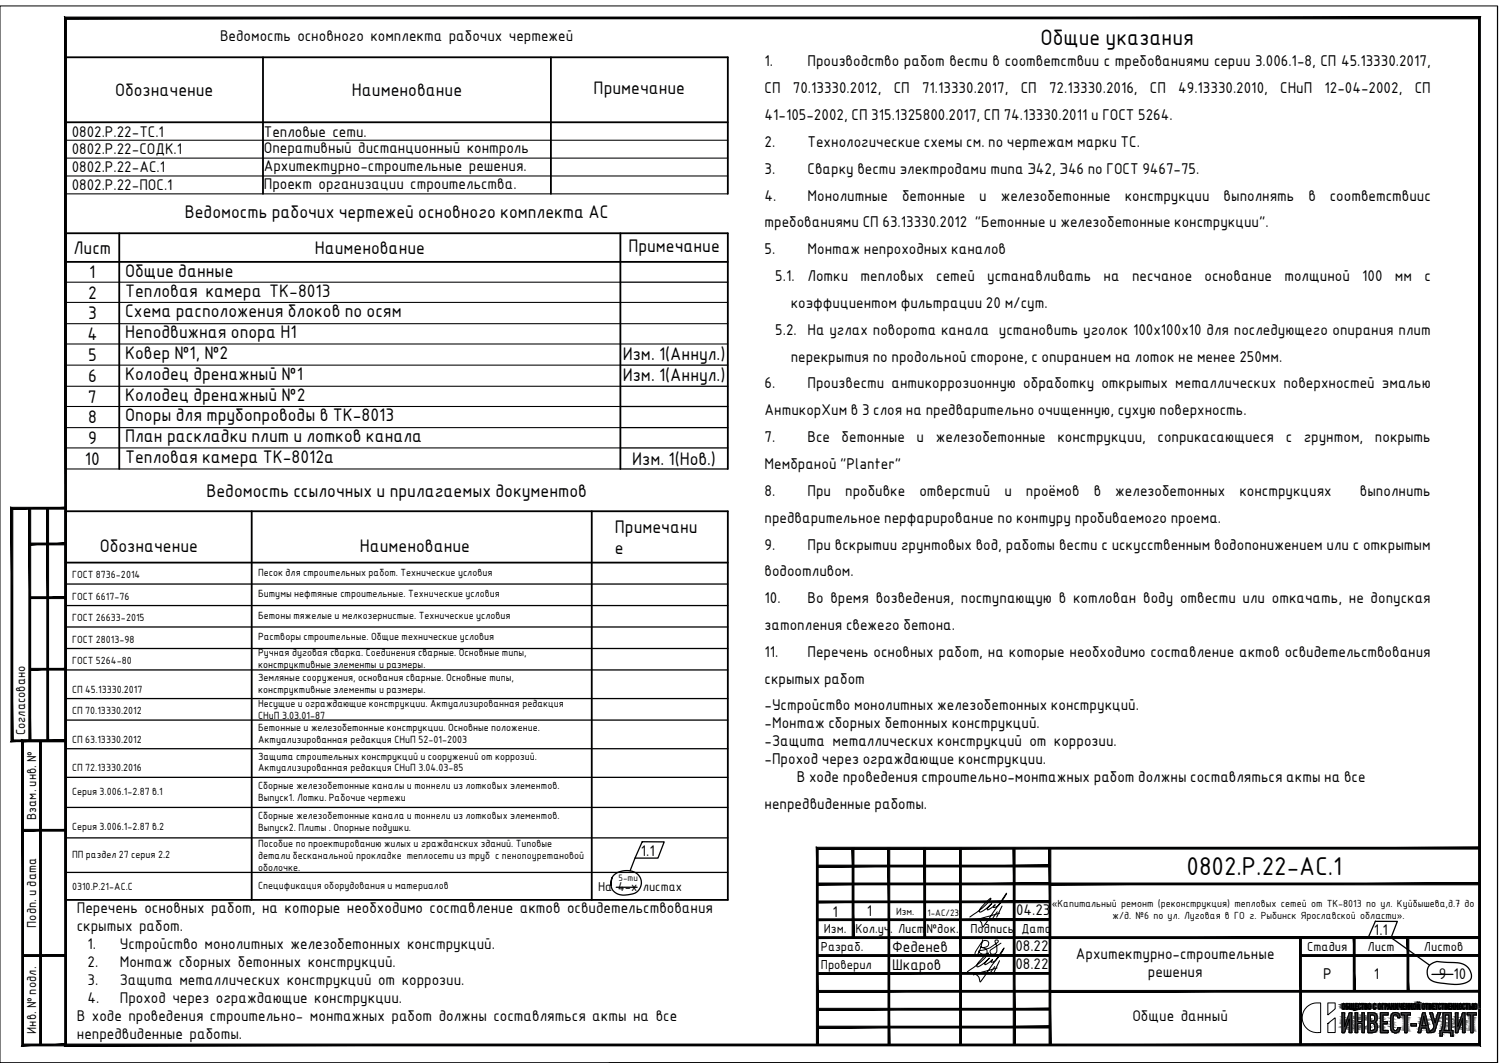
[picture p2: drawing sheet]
<svg xmlns="http://www.w3.org/2000/svg" width="420mm" height="297mm" viewBox="0 0 420 297" stroke-linecap="round" stroke-linejoin="round" font-family="sans-serif">
<defs><g id="words">
<text font-size="7.8" x="331.5" y="244.4">0802.Р.22-АС.1</text>
<text font-size="6" x="290.7" y="12.7">Общие указания</text>
<g font-size="5.4">
<text x="32.2" y="26.8">Обозначение</text>
<text x="98.3" y="26.8">Наименование</text>
<text x="165.8" y="26.3">Примечание</text>
<text x="35" y="82.9">Тепловая камера ТК-8013</text>
</g>
<g font-size="4.9">
<text x="51.6" y="60.9">Ведомость рабочих чертежей основного комплекта АС</text>
<text x="20.6" y="70.9">Лист</text>
<text x="87.9" y="70.9">Наименование</text>
<text x="175.5" y="70.4">Примечание</text>
<text x="25" y="77.8">1</text>
<text x="35" y="77.5">Общие данные</text>
<text x="24.6" y="83.4">2</text>
<text x="24.6" y="89.2">3</text>
<text x="35" y="88.7">Схема расположения блоков по осям</text>
<text x="24.4" y="95">4</text>
<text x="35" y="94.5">Неподвижная опора Н1</text>
<text x="24.6" y="100.8">5</text>
<text x="35" y="100.3">Ковер №1, №2</text>
<text x="174" y="100.5">Изм. 1(Аннул.)</text>
<text x="24.6" y="106.7">6</text>
<text x="35" y="106.2">Колодец дренажный №1</text>
<text x="174" y="106.4">Изм. 1(Аннул.)</text>
<text x="24.6" y="112.5">7</text>
<text x="35" y="112">Колодец дренажный №2</text>
<text x="24.6" y="118.3">8</text>
<text x="35" y="117.8">Опоры для трубопроводы в ТК-8013</text>
<text x="24.6" y="124.1">9</text>
<text x="35" y="123.6">План раскладки плит и лотков канала</text>
<text x="23.7" y="129.9">10</text>
<text x="35" y="129.3">Тепловая камера ТК-8012а</text>
<text x="176.6" y="129.9">Изм. 1(Нов.)</text>
<text x="57.7" y="138.8">Ведомость ссылочных и прилагаемых документов</text>
<text x="171.8" y="148.9">Примечани</text>
<text x="27.9" y="154.3">Обозначение</text>
<text x="100.5" y="154.3">Наименование</text>
<text x="171.8" y="154.7">е</text>
</g>
<g font-size="4.7">
<text x="61.5" y="11.6">Ведомость основного комплекта рабочих чертежей</text>
<text x="20" y="38.2">0802.Р.22-ТС.1</text>
<text x="73.7" y="38.2">Тепловые сети.</text>
<text x="20" y="43">0802.Р.22-СОДК.1</text>
<text x="73.7" y="42.7">Оперативный дистанционный контроль</text>
<text x="73.7" y="47.7">Архитектурно-строительные решения.</text>
<text x="20" y="48.2">0802.Р.22-АС.1</text>
<text x="20" y="53.2">0802.Р.22-ПОС.1</text>
<text x="73.7" y="52.7">Проект организации строительства.</text>
<text x="179" y="239.1">1.1</text>
<text x="21.5" y="255.2">Перечень основных работ, на которые необходимо составление актов освидетельствования</text>
<text x="232.6" y="256.1">1</text>
<text x="242.2" y="255.9">1</text>
<text x="283.9" y="255.8">04.23</text>
<text x="21.5" y="260.3">скрытых работ.</text>
<text x="383.8" y="261.4">1.1</text>
<text x="24.5" y="265.2">1.</text>
<text x="33.5" y="265.2">Устройство монолитных железобетонных конструкций.</text>
<text x="249.2" y="266">Феденев</text>
<text x="283.7" y="265.7">08.22</text>
<text x="24.5" y="270.2">2.</text>
<text x="24.5" y="275.2">3.</text>
<text x="33.5" y="270.2">Монтаж сборных бетонных конструкций.</text>
<text x="33.5" y="275.2">Защита металлических конструкций от коррозии.</text>
<text x="249.2" y="271">Шкаров</text>
<text x="283.7" y="270.7">08.22</text>
<text x="383.8" y="273.5">1</text>
<text x="401.9" y="273.5">9</text>
<text x="406" y="273.5">10</text>
<text x="24.5" y="280.2">4.</text>
<text x="33.5" y="280.2">Проход через ограждающие конструкции.</text>
<text x="21.5" y="285.2">В ходе проведения строительно- монтажных работ должны составляться акты на все</text>
<text x="316.3" y="285.4">Общие данный</text>
<text x="21.5" y="290.2">непредвиденные работы.</text>
</g>
<g font-size="4.2">
<text x="213.6" y="18.5">1.</text>
<text x="225.6" y="18.5">Производство работ вести в соответствии с требованиями серии 3.006.1-8, СП 45.13330.2017,</text>
<text x="213.6" y="26">СП</text>
<text x="221.5" y="26">70.13330.2012,</text>
<text x="249.7" y="26">СП</text>
<text x="257.6" y="26">71.13330.2017,</text>
<text x="285.2" y="26">СП</text>
<text x="293.1" y="26">72.13330.2016,</text>
<text x="321.2" y="26">СП</text>
<text x="329.2" y="26">49.13330.2010,</text>
<text x="357.6" y="26">СНиП</text>
<text x="370" y="26">12-04-2002,</text>
<text x="395.2" y="26">СП</text>
<text x="213.6" y="33.5">41-105-2002, СП 315.1325800.2017, СП 74.13330.2011 и ГОСТ 5264.</text>
<text x="213.6" y="41">2.</text>
<text x="225.6" y="41">Технологические схемы см. по чертежам марки ТС.</text>
<text x="213.6" y="48.5">3.</text>
<text x="225.6" y="48.5">Сварку вести электродами типа Э42, Э46 по ГОСТ 9467-75.</text>
<text x="213.6" y="56">4.</text>
<text x="225.6" y="56">Монолитные</text>
<text x="252" y="56">бетонные</text>
<text x="273.6" y="56">и</text>
<text x="279.6" y="56">железобетонные</text>
<text x="314.2" y="56">конструкции</text>
<text x="341.8" y="56">выполнять</text>
<text x="365.5" y="56">в</text>
<text x="371.5" y="56">соответствиис</text>
<text x="213.6" y="63.5">требованиями СП 63.13330.2012 &quot;Бетонные и железобетонные конструкции&quot;.</text>
<text x="213.6" y="71">5.</text>
<text x="225.6" y="71">Монтаж непроходных каналов</text>
<text x="216.6" y="78.5">5.1.</text>
<text x="225.6" y="78.5">Лотки</text>
<text x="240.4" y="78.5">тепловых</text>
<text x="261.6" y="78.5">сетей</text>
<text x="275.8" y="78.5">устанавливать</text>
<text x="308.3" y="78.5">на</text>
<text x="316.3" y="78.5">песчаное</text>
<text x="336.5" y="78.5">основание</text>
<text x="358.8" y="78.5">толщиной</text>
<text x="380.5" y="78.5">100</text>
<text x="389.7" y="78.5">мм</text>
<text x="397.9" y="78.5">с</text>
<text x="220.9" y="86">коэффициентом фильтрации 20 м/сут.</text>
<text x="216.6" y="93.5">5.2.</text>
<text x="225.6" y="93.5">На углах поворота канала установить уголок 100х100х10 для последующего опирания плит</text>
<text x="220.9" y="101">перекрытия по продольной стороне, с опиранием на лоток не менее 250мм.</text>
<text x="213.6" y="108.5">6.</text>
<text x="225.6" y="108.5">Произвести антикоррозионную обработку открытых металлических поверхностей эмалью</text>
<text x="213.6" y="116">АнтикорХим в 3 слоя на предварительно очищенную, сухую поверхность.</text>
<text x="213.6" y="123.5">7.</text>
<text x="225.6" y="123.5">Все</text>
<text x="235.1" y="123.5">бетонные</text>
<text x="256.1" y="123.5">и</text>
<text x="261.4" y="123.5">железобетонные</text>
<text x="295.4" y="123.5">конструкции,</text>
<text x="323.4" y="123.5">соприкасающиеся</text>
<text x="359.2" y="123.5">с</text>
<text x="364.2" y="123.5">грунтом,</text>
<text x="384.1" y="123.5">покрыть</text>
<text x="213.6" y="131">Мембраной &quot;Planter&quot;</text>
<text x="213.6" y="138.5">8.</text>
<text x="225.6" y="138.5">При</text>
<text x="236.1" y="138.5">пробивке</text>
<text x="256.9" y="138.5">отверстий</text>
<text x="280.6" y="138.5">и</text>
<text x="286.6" y="138.5">проёмов</text>
<text x="305.5" y="138.5">в</text>
<text x="311.6" y="138.5">железобетонных</text>
<text x="346.2" y="138.5">конструкциях</text>
<text x="379.9" y="138.5">выполнить</text>
<text x="213.6" y="146">предварительное перфарирование по контуру пробиваемого проема.</text>
<text x="213.6" y="153.6">9.</text>
<text x="225.6" y="153.6">При вскрытии грунтовых вод, работы вести с искусственным водопонижением или с открытым</text>
<text x="213.6" y="161">водоотливом.</text>
<text x="213.6" y="168.5">10.</text>
<text x="225.6" y="168.5">Во время возведения, поступающую в котлован воду отвести или откачать, не допуская</text>
<text x="213.6" y="176">затопления свежего бетона.</text>
<text x="213.6" y="183.5">11.</text>
<text x="225.6" y="183.5">Перечень основных работ, на которые необходимо составление актов освидетельствования</text>
<text x="213.6" y="191">скрытых работ</text>
<text x="213.6" y="198.5">-Устройство монолитных железобетонных конструкций.</text>
<text x="213.6" y="203.5">-Монтаж сборных бетонных конструкций.</text>
<text x="213.6" y="208.5">-Защита металлических конструкций от коррозии.</text>
<text x="213.6" y="213.5">-Проход через ограждающие конструкции.</text>
<text x="222.6" y="218.5">В ходе проведения строительно-монтажных работ должны составляться акты на все</text>
<text x="213.6" y="226">непредвиденные работы.</text>
<text x="300.6" y="268.1">Архитектурно-строительные</text>
<text x="320.7" y="273.1">решения</text>
<text x="369.6" y="273.5">Р</text>
</g>
<text font-size="3.9" x="167.1" y="248.9">На 4-х листах</text>
<g font-size="3.5">
<text x="7.1" y="205.5" transform="rotate(-90 7.1 205.5)">Согласовано</text>
<text x="10.1" y="229.1" transform="rotate(-90 10.1 229.1)">Взам. инв. №</text>
<text x="10.1" y="259.2" transform="rotate(-90 10.1 259.2)">Подп. и дата</text>
<text x="230.1" y="260.8">Изм.</text>
<text x="239" y="260.8">Кол.уч.</text>
<text x="250.9" y="260.8">Лист</text>
<text x="258.8" y="260.8">№док.</text>
<text x="271.1" y="260.8">Подпись</text>
<text x="285.4" y="260.8">Дата</text>
<text x="229.3" y="265.8">Разраб.</text>
<text x="365.2" y="265.8">Стадия</text>
<text x="382.1" y="265.8">Лист</text>
<text x="397.8" y="265.8">Листов</text>
<text x="229.3" y="270.7">Проверил</text>
<text x="10.1" y="288.9" transform="rotate(-90 10.1 288.9)">Инв. № подл.</text>
</g>
<g font-size="3.1">
<text x="293.8" y="253.5">«Капитальный ремонт (реконструкция) тепловых сетей от ТК-8013 по ул. Куйбышева,д.7 до</text>
<text x="310.8" y="256.8">ж/д. №6 по ул. Луговая в ГО г. Рыбинск Ярославской области».</text>
</g>
<g font-size="2.8">
<text x="20.1" y="161.6">ГОСТ 8736-2014</text>
<text x="72.1" y="160.9">Песок для строительных работ. Технические условия</text>
<text x="20.1" y="167.5">ГОСТ 6617-76</text>
<text x="72.1" y="166.9">Битумы нефтяные строительные. Технические условия</text>
<text x="20.1" y="173.6">ГОСТ 26633-2015</text>
<text x="72.1" y="172.9">Бетоны тяжелые и мелкозернистые. Технические условия</text>
<text x="20.1" y="179.5">ГОСТ 28013-98</text>
<text x="72.1" y="178.9">Растворы строительные. Общие технические условия</text>
<text x="20.1" y="185.6">ГОСТ 5264-80</text>
<text x="72.1" y="183.2">Ручная дуговая сварка. Соединения сварные. Основные типы,</text>
<text x="72.1" y="186.6">конструктивные элементы и размеры.</text>
<text x="72.1" y="190.3">Земляные сооружения, основания сварные. Основные типы,</text>
<text x="20.1" y="193.6">СП 45.13330.2017</text>
<text x="72.1" y="193.6">конструктивные элементы и размеры.</text>
<text x="72.1" y="197.5">Несущие и ограждающие конструкции. Актуализированная редакция</text>
<text x="20.1" y="199.5">СП 70.13330.2012</text>
<text x="72.1" y="200.9">СНиП 3.03.01-87</text>
<text x="20.1" y="207.5">СП 63.13330.2012</text>
<text x="72.1" y="204.2">Бетонные и железобетонные конструкции. Основные положение.</text>
<text x="72.1" y="207.6">Актуализированная редакция СНиП 52-01-2003</text>
<text x="20.1" y="215.5">СП 72.13330.2016</text>
<text x="72.1" y="212.2">Защита строительных конструкций и сооружений от коррозий.</text>
<text x="72.1" y="215.6">Актуализированная редакция СНиП 3.04.03-85</text>
<text x="72.1" y="220.5">Сборные железобетонные каналы и тоннели из лотковых элементов.</text>
<text x="20.1" y="222.1">Серия 3.006.1-2.87 в.1</text>
<text x="72.1" y="223.8">Выпуск1. Лотки. Рабочие чертежи</text>
<text x="20.1" y="231.8">Серия 3.006.1-2.87 в.2</text>
<text x="72.1" y="228.9">Сборные железобетонные канала и тоннели из лотковых элементов.</text>
<text x="72.1" y="232.2">Выпуск2. Плиты . Опорные подушки.</text>
<text x="20.1" y="239.7">ПП раздел 27 серия 2.2</text>
<text x="72.1" y="236.6">Пособие по проектированию жилых и гражданских зданий. Типовые</text>
<text x="72.1" y="240">детали бесканальной прокладке теплосети из труб с пенопоуретановой</text>
<text x="72.1" y="243.3">оболочке.</text>
<text x="20.1" y="248.6">0310.Р.21-АС.С</text>
<text x="72.1" y="248.3">Спецификация оборудования и материалов</text>
<text x="172.8" y="246.1">5-ти</text>
<text x="250.3" y="255.7">Изм.</text>
</g>
<text font-size="2.5" x="259.1" y="256">1-АС/23</text>
</g></defs>
<path d="M73.5 16v38.2M153.9 16v38.2M18.3 34.2h185M18.3 54.2v-38.2h185v38.2M18.3 73.2h185M33.3 65.2v65.8M173.3 65.2v65.8M18.3 131v-65.8h185v65.8M18.3 142.9h185v108.6h-185zM18.3 157.2h185M70.3 142.9v108.6M165.3 142.9v108.6" fill="none" stroke="#000" stroke-width=".51"/>
<g fill="none" stroke="#000" stroke-width=".3">
<path d="M18.3 39.2h185M18.3 44.2h185M18.3 49.2h185M18.3 54.2h185M18.3 78.9h155M18.3 84.5h185M18.3 90.5h185M18.3 96.1h185M18.3 102h155M18.3 113.6h155M18.3 119.5h155M18.3 107.9h155"/>
<path d="M18.3 125.2h155M18.3 131h155"/>
</g>
<g fill="none" stroke="#000" stroke-width=".36">
<path d="M173.3 78.9h30M173.3 102h30M173.3 107.9h30M173.3 113.6h30M173.3 119.5h30M173.3 125.2h30M173.3 131h30M18.3 163.2h185M18.3 169.2h185M18.3 175.2h185M18.3 181.2h185M18.3 187.2h185"/>
<path d="M18.3 195.2h185M18.3 201.2h185M18.3 209.2h185M18.3 217.2h185M18.3 225.6h185M18.3 234.1h185M18.3 243.8h185"/>
</g>
<!-- layer: 0 -->
<g fill="none" stroke="#000" stroke-width=".28">
<path d="M0 1.7h418.4v295.3h-418.4zM418.3 1.7v295.3h-418.3M274.5 262.6l-1.1 3.6-.3 .5-.6 .1v-.8a6.6 6.6 0 0 1 2.5-3.2h.4a1.02 1.02 0 0 1 .7 1.3 1.02 1.02 0 0 1-1.3 .7l-.8-.2 .3 .1a1.31 1.31 0 0 1 1.4 1.6 1.39 1.39 0 0 1-2.2-.6 7.9 7.9 0 0 0 5.4-2.7 .48 .48 0 0 0-.7-.3 .48 .48 0 0 0-.2 .7l.2 .4a1.94 1.94 0 0 1-.5 2.8 .76 .76 0 0 1-1-.2 .76 .76 0 0 1 .1-1l2.8-1.8M170.2 297h248.2M365.1 281.4a4.1 4.1 0 0 1 3.8-1v7.5a.45 .45 0 0 1 0 .6 .45 .45 0 0 1-.6 0 4.2 4.2 0 0 1-4.1-2.4 4.2 4.2 0 0 1 .9-4.7zM370.9 280.3h1.6a.28 .28 0 0 1 .4-.1 .28 .28 0 0 1 .1 .4v1.3l-2 1.7zM371 286h.1M371 286l2-1.5v3.6a.32 .32 0 0 1-.1 .5 .32 .32 0 0 1-.4-.1h-1.1a.38 .38 0 0 1-.5 0 .38 .38 0 0 1 0-.6zM374.9 283h.7v3.9l1.4-3.9h.6v4.9a.43 .43 0 0 1 .1 .6 .43 .43 0 0 1-.6 .1h-.2v-3.9l-1.1 3.2a.59 .59 0 0 1-.2 .6 .59 .59 0 0 1-.7 .1zM375.1 280.5a.5 .5 0 0 1 .6 .1 .5 .5 0 0 1 .1 .6 .48 .48 0 0 1-.1 .7 .48 .48 0 0 1-.7-.1zM375.2 280.6h.1a.92 .92 0 0 1 0 1.3zM376 280.4h.7v.2h-.5l.1 .5a.47 .47 0 0 1 .5 .6 .47 .47 0 0 1-.8 .2z"/>
<path d="M376.2 281.2a.31 .31 0 0 1 .4 .4 .31 .31 0 0 1-.4 .3zM377 280.4h.2v1.5h.3v-1.5h.2v1.5h.4v-1.5h.1l.2 1.9h-.2v-.3h-1.2zM378.4 282.3h.1M378.6 280.4h.6v.2a.31 .31 0 0 0-.4 .1 .31 .31 0 0 0 .1 .4h.3v.2h-.4v.6h.4v.1h-.6zM378.6 283h.1a.43 .43 0 0 1 .6 0 .43 .43 0 0 1 0 .6v1.8h.7a.38 .38 0 0 0 .5 0 .38 .38 0 0 0 0-.5v-1.9h.7v5.6h-.7v-2a.39 .39 0 0 0 0-.5 .39 .39 0 0 0-.5-.1h-.2a.4 .4 0 0 0-.6 .1 .4 .4 0 0 0 .1 .5v1.5a.38 .38 0 0 1-.1 .5 .38 .38 0 0 1-.5 0zM379.2 282h.1M379.5 280.5a.3 .3 0 0 1 .5-.1 .3 .3 0 0 1 0 .4l-.1-.2h-.2l-.1 .9a.25 .25 0 0 0 .1 .4 .25 .25 0 0 0 .3-.3 .38 .38 0 0 1-.4 .5 .38 .38 0 0 1-.2-.7zM380.2 281.6h.1M380.3 280.4h.7v.2h-.2v1.4h-.2v-1.4h-.3zM381.2 280.4h.1a.47 .47 0 0 1 .6 .1 .47 .47 0 0 1-.1 .7h.1a.45 .45 0 0 1 0 .7 .45 .45 0 0 1-.7-.1zM381.4 281.3l.4 .1-.1 .4-.3 .1zM381.4 280.6a.23 .23 0 0 1 .4 .2 .23 .23 0 0 1-.4 .2z"/>
<path d="M382.2 283h1.1a1.44 1.44 0 0 1 1.4 1 1.44 1.44 0 0 1-.6 1.7 1.82 1.82 0 0 1 .1 2.7l-2 .2zM382.3 280.5a.54 .54 0 0 1 .7 .1 .54 .54 0 0 1 0 .7 .47 .47 0 0 1-.4 .8 .47 .47 0 0 1-.4-.8zM382.4 280.6h.1a.92 .92 0 0 1 0 1.3zM382.8 285.9h.1a.99 .99 0 0 1 1.2 1.1 .99 .99 0 0 1-1.3 .9zM382.8 283.6h.1a.88 .88 0 0 1 1.2 .9 .88 .88 0 0 1-1.3 .7zM383.7 280.5a.3 .3 0 0 1 .4-.1 .3 .3 0 0 1 .1 .4v-.1a.28 .28 0 0 0-.4 0 .28 .28 0 0 0 0 .4v.4a.25 .25 0 0 0 .1 .4 .25 .25 0 0 0 .4-.3 .38 .38 0 0 1-.5 .5 .38 .38 0 0 1-.2-.7zM385.1 280.5a.53 .53 0 0 1 .7 .1 .53 .53 0 0 1 0 .7 .48 .48 0 0 1-.4 .8 .48 .48 0 0 1-.4-.8zM385.3 280.6a.87 .87 0 0 1 0 1.3zM385.6 283h2.2v.6h-1.5v1.9h1.3v.6h-1.3v1.8h1.5v.7h-2.2zM386.1 280.4h.6v.2h-.5v1.4h-.1zM386.9 280.4a.51 .51 0 0 1 .7 .3 .51 .51 0 0 1-.5 .7v.6h-.2zM387.1 280.6l.3 .1a.25 .25 0 0 1 .1 .3 .25 .25 0 0 1-.4 0z"/>
<path d="M388 280.4h.2l.4 1.6h-.3v-.3h-.4l-.1 .3h-.2zM388.1 280.7l.1 .8h-.3zM388.6 282h.1M388.7 280.4h.2v.7h.4v-.7h.2v1.6h-.2v-.7h-.4v.7h-.2zM388.9 283.3a1.21 1.21 0 0 1 1.4-.3 1.21 1.21 0 0 1 .7 1.4l-.6-.1a.63 .63 0 0 0-.2-.7 .63 .63 0 0 0-.8 .1l-.2 .7-.1 1.6a1.75 1.75 0 0 0 .6 2 .66 .66 0 0 0 .7-.8h.6a.64 .64 0 0 1-.2 1 1.44 1.44 0 0 1-1.8 .1 1.44 1.44 0 0 1-.5-1.7v-2.3zM389.5 282h.1M389.8 280.4h.2v1.1l.4-1.1h.1v1.6h-.2v-1.1l-.3 1.1h-.2zM390.5 282h.1M390.8 280.4h.2l.1 .9h.3v-.9h.2v1.6h-.2v-.5l-.5-.2zM391.1 287.2h.1M391.5 283h2a.4 .4 0 0 1 .5 0 .4 .4 0 0 1 0 .6h-.3a.4 .4 0 0 0-.6 0 .4 .4 0 0 0 0 .6v4.4h-.7v-5h-.9zM391.6 282h.1"/>
<path d="M391.9 280.4h.6v.2a.31 .31 0 0 0-.4 .1 .31 .31 0 0 0 0 .4h.3v.2h-.4v.6h.5v.1h-.6zM392.5 282h.1M392.7 280.4h.2v.7h.4v-.7h.2v1.6h-.2v-.7h-.4v.7h-.2zM393.5 282h.1M393.8 280.4h.2v.7h.3v-.7h.2v1.6h-.2v-.7h-.3v.7h-.2zM394.2 286h1.5v.6h-1.5zM394.5 282h.1M394.9 280.5a.54 .54 0 0 1 .7 .1 .54 .54 0 0 1 0 .7 .47 .47 0 0 1-.4 .8 .47 .47 0 0 1-.4-.8zM395 280.6h.1a.92 .92 0 0 1 0 1.3zM395.8 280.4h.2v1.1l.4-1.1h.2v1.6h-.2v-1.1l-.4 1.1h-.2zM395.9 280.1h.6l-.3 .2zM396.5 280.1h.1"/>
<path d="M396.6 282h.1M397.4 280.5a.54 .54 0 0 1 .7 .1 .54 .54 0 0 1 0 .7 .47 .47 0 0 1-.4 .8 .47 .47 0 0 1-.4-.8zM397.4 283h.7l1.3 5.6h-.7l-.3-1.4h-1.3l-.2 1.4h-.7zM397.5 280.6h.3l.1 .5a.44 .44 0 0 1 .1 .5 .44 .44 0 0 1-.4 .2zM397.8 284.1l.5 2.5h-1.1zM398.2 280.4h.7v.2h-.2v1.4h-.2v-1.4h-.3zM398.3 286.6h.1M399.1 280.4h.1a.47 .47 0 0 1 .6 .1 .47 .47 0 0 1-.1 .7h.1a.45 .45 0 0 1 0 .7 .45 .45 0 0 1-.7-.1zM399.3 281.3l.4 .1-.1 .4-.3 .1zM399.3 280.6a.23 .23 0 0 1 .4 .2 .23 .23 0 0 1-.4 .2zM399.4 283h.1a.51 .51 0 0 1 .6 0 .51 .51 0 0 1 .2 .6l.6 2.2 .6-2.1a.63 .63 0 0 1 .2-.7 .63 .63 0 0 1 .7 0l-1.4 4.5a1.02 1.02 0 0 1-1.3 .9v-.5a1.13 1.13 0 0 0 .9-1.2zM400.2 280.4h.6v.2a.31 .31 0 0 0-.5 .1 .31 .31 0 0 0 .1 .4h.3v.2h-.4v.6h.5v.1h-.6z"/>
<path d="M400.8 282h.1M400.9 280.4h.8v.2h-.3v1.4h-.2v-1.4h-.3zM401.9 280.5a.3 .3 0 0 1 .4-.1 .3 .3 0 0 1 .1 .4l-.1-.2h-.3v.9a.25 .25 0 0 0 .1 .4 .25 .25 0 0 0 .3-.3 .38 .38 0 0 1-.4 .5 .38 .38 0 0 1-.2-.6zM402.4 283h.1M402.7 280.4h.7v.2h-.3v1.4h-.2v-1.4h-.2zM403.1 283h1.9a.37 .37 0 0 1 .5 0 .37 .37 0 0 1-.1 .6v4.3h.5v1.6h-.7v-.9h-2.3v.9a.37 .37 0 0 1-.5 .1 .37 .37 0 0 1-.1-.5v-1.2h.4l.4-1.6zM403.6 280.4h.3a.42 .42 0 0 1 .4 .3 .42 .42 0 0 1-.1 .5 .45 .45 0 0 1 .1 .7 .45 .45 0 0 1-.7-.1zM403.8 283.6h.6a.35 .35 0 0 1 .4 .1 .35 .35 0 0 1 0 .5v3.7h-1.4l.3-1.4zM403.8 281.3h.2a.26 .26 0 0 1 .2 .3 .26 .26 0 0 1-.4 .1zM403.8 280.6a.25 .25 0 0 1 .3 0 .25 .25 0 0 1 0 .4 .25 .25 0 0 1-.3 0zM404.6 280.4h.7v.2a.34 .34 0 0 0-.5 0 .34 .34 0 0 0 0 .5h.4v.2h-.4v.6h.5v.1h-.7zM404.8 287.9h.1"/>
<path d="M405.3 282h.1M405.5 280.4h.2v.7h.3v-.7h.3v1.6h-.3v-.7h-.3v.7h-.2zM405.9 289.5h.1M406.3 282h.1M406.5 280.4h.2v.7h.4v-.7h.2v1.6h-.2v-.7h-.4v.7h-.2zM406.6 283h.6v3.9l1.4-3.9h.6v5.6h-.6v-3.9l-1.2 3.2a.55 .55 0 0 1-.1 .6 .55 .55 0 0 1-.6 .1zM407.3 282h.1M407.7 280.5a.54 .54 0 0 1 .7 .1 .54 .54 0 0 1-.1 .7 .47 .47 0 0 1-.4 .8 .47 .47 0 0 1-.4-.8zM407.8 280.6h.3v.5a.44 .44 0 0 1 .1 .5 .44 .44 0 0 1-.4 .2zM408.6 280.5a.3 .3 0 0 1 .5-.1 .3 .3 0 0 1 .1 .4h-.1a.21 .21 0 0 0-.2-.2 .21 .21 0 0 0-.2 .3v.6a.25 .25 0 0 0 .2 .4 .25 .25 0 0 0 .3-.3 .38 .38 0 0 1-.5 .5 .38 .38 0 0 1-.1-.7zM409.4 280.4h.8v.2h-.3v1.4h-.2v-1.4h-.3zM409.9 283h2a.4 .4 0 0 1 .5 0 .4 .4 0 0 1 0 .6h-.3a.4 .4 0 0 0-.6 0 .4 .4 0 0 0 0 .6v4.4h-.7v-5h-.9z"/>
<path d="M410.4 280.4l.2 .1a.49 .49 0 0 0-.1 .5 .49 .49 0 0 0 .6 .2 .46 .46 0 0 1-.1 .7 .46 .46 0 0 1-.6 0zM410.6 281.3a.27 .27 0 0 1 .4 .2 .27 .27 0 0 1-.4 .3zM411.4 280.4h.2v.7h.2a.49 .49 0 0 1 .1-.6 .49 .49 0 0 1 .7 .1 .49 .49 0 0 1-.1 .6 .46 .46 0 0 1 0 .7 .46 .46 0 0 1-.7-.2v-.4h-.2v.7h-.2zM411.6 282h.1M412 280.6h.3v.4a.61 .61 0 0 1-.2 .9z"/>
</g>
<g fill="#000" stroke="#000" stroke-width=".28">
<path d="M18.1 4.8l.5 .5 395-.5zM18.6 5.3l395-.5-.5 .5zM413.6 4.8l-.5 .5 .5 287zM413.1 5.3l.5 287-.5-.6zM18.1 292.3h395.5l-.5-.6zM18.6 291.7h394.5l-395 .6zM18.1 4.8v287.5l.5-.6zM18.1 4.8l.5 .5v286.4z"/>
<path d="M8.3 151.8v.5l10-.5zM8.3 152.3l10-.5v.5z"/>
<path d="M8.1 142l.5 65v-65zM8.1 142l.5 65h-.5z"/>
<path d="M13.1 142l.5 65v-65zM13.1 142l.5 65h-.5z"/>
<path d="M8.3 166.8v.5l10-.5zM8.3 167.3l10-.5v.5z"/>
<path d="M8.3 186.8v.4l10-.4zM8.3 187.2l10-.4v.4z"/>
<path d="M11.1 207l.5 85v-85zM11.1 207l.5 85h-.5z"/>
<path d="M3.1 207.2h15.2v-.4zM3.1 207.2l.5-.4h14.7zM3.1 141.8v65.4l.5-.4zM3.1 141.8l.5 .5v64.5zM3.1 141.8l.5 .5 14.7-.5zM3.6 142.3l14.7-.5v.5z"/>
<path d="M6.3 231.8v.4l12-.4zM6.3 232.2l12-.4v.4z"/>
<path d="M238.1 237l.5 25v-25zM238.1 237l.5 25h-.5z"/>
<path d="M248.1 237l.5 55v-55zM248.1 237l.5 55h-.5z"/>
<path d="M258.1 237l.5 25v-25zM258.1 237l.5 25h-.5z"/>
<path d="M268.1 237l.5 55v-55zM268.1 237l.5 55h-.5z"/>
<path d="M283.1 237l.5 55v-55zM283.1 237l.5 55h-.5z"/>
<path d="M293.1 237l.5 55v-55zM293.1 237l.5 55h-.5z"/>
<path d="M228.3 241.8v.5l65-.5zM228.3 242.3l65-.5v.5z"/>
<path d="M228.3 246.7v.6l65-.6zM228.3 247.3l65-.6v.6zM293.3 246.7v.6l120-.6zM293.3 247.3l120-.6v.6z"/>
<path d="M228.3 251.8v.5l65-.5zM228.3 252.3l65-.5v.5z"/>
<path d="M228.3 256.8v.4l65-.4zM228.3 257.2l65-.4v.4z"/>
<path d="M6.3 266.7v.6l12-.6zM6.3 267.3l12-.6v.6z"/>
<path d="M228.3 261.8v.5l185-.5zM228.3 262.3l185-.5v.5z"/>
<path d="M228.3 271.8v.5l65-.5zM228.3 272.3l65-.5v.5z"/>
<path d="M228.3 276.8v.4l65-.4zM228.3 277.2l65-.4v.4z"/>
<path d="M228.3 266.7v.6l65-.6zM228.3 267.3l65-.6v.6z"/>
<path d="M293.3 276.8v.4l120-.4zM293.3 277.2l120-.4v.4z"/>
<path d="M363.3 266.7v.6l50-.6zM363.3 267.3l50-.6v.6z"/>
<path d="M363.1 262l.5 30v-30zM363.1 262l.5 30h-.5z"/>
<path d="M378.1 262l.5 15v-15zM378.1 262l.5 15h-.5z"/>
<path d="M393.1 262l.5 15v-15zM393.1 262l.5 15h-.5z"/>
<path d="M6.1 292.3h12.2v-.6zM6.6 291.7h11.7l-12.2 .6zM6.1 206.8v85.5l.5-.6zM6.1 206.8l.5 .4v84.5zM6.1 206.8l.5 .4 11.7-.4zM6.6 207.2l11.7-.4v.4z"/>
<path d="M228.1 236.8v55.2h.5zM228.1 236.8l.5 .5v54.7zM228.1 236.8l.5 .5 184.7-.5zM228.6 237.3l184.7-.5v.5z"/>
<path d="M228.3 281.8v.5l65-.5zM228.3 282.3l65-.5v.5z"/>
<path d="M228.3 286.8v.5l65-.5zM228.3 287.3l65-.5v.5z"/>
</g>
<g fill="#2e365c" stroke="#2e365c" stroke-width=".28">
<path d="M412.1 280.4h.1z"/>
<path d="M395.1 280.4h.1z"/>
<path d="M382.5 280.4h.2z"/>
<path d="M407.8 282l.2 .1z"/>
<path d="M407.8 282h.3z"/>
<path d="M408.9 282.1h.1z"/>
<path d="M402.1 282.1h.2z"/>
<path d="M383.9 282.1h.2z"/>
<path d="M379.7 282.1h.2z"/>
<path d="M412.1 282.1h.1z"/>
<path d="M389.8 283.5h1.1z"/>
<path d="M383.3 287.9h1.3z"/>
<path d="M399.7 288.5h.1z"/>
<path d="M396.3 280.1h.2z"/>
<path d="M396.1 280.3h.2z"/>
<path d="M407.9 280.4h.1zM407.9 280.4h.1z"/>
<path d="M397.6 280.4h.2zM397.6 280.4h.2z"/>
<path d="M385.3 280.4h.2zM385.3 280.4h.2z"/>
<path d="M375.3 280.4h.1zM375.3 280.4h.1z"/>
<path d="M412.1 280.4h.1zM412.1 280.4h.1z"/>
<path d="M407.9 280.4h.2zM407.8 280.4h.3z"/>
<path d="M397.6 280.4h.2zM397.6 280.4h.2z"/>
<path d="M395.1 280.4h.2zM395.1 280.4h.2z"/>
<path d="M385.3 280.4h.2zM385.3 280.4h.2z"/>
<path d="M382.5 280.4h.2zM382.5 280.4h.2z"/>
<path d="M375.3 280.4h.2zM375.2 280.4h.3z"/>
<path d="M408.9 280.4h.1zM408.8 280.4h.2z"/>
<path d="M402.1 280.4h.2zM402.1 280.4h.2z"/>
<path d="M383.9 280.4h.2zM383.9 280.4h.2z"/>
<path d="M379.8 280.4h.1zM379.7 280.4h.2z"/>
<path d="M408.8 280.4h.3zM408.8 280.4h.3z"/>
<path d="M402.1 280.4h.2zM402.1 280.4h.2z"/>
<path d="M383.9 280.4h.2zM383.9 280.4h.2z"/>
<path d="M379.7 280.4h.2zM379.7 280.4h.2z"/>
<path d="M395.8 280.4h.2zM395.8 280.4h.2z"/>
<path d="M389.8 280.4h.2zM389.8 280.4h.2z"/>
<path d="M404.6 280.4h.7zM404.6 280.4h.7z"/>
<path d="M400.2 280.4h.6zM400.2 280.4h.6z"/>
<path d="M391.9 280.4h.6zM391.9 280.4h.6z"/>
<path d="M378.6 280.4h.6zM378.6 280.4h.6z"/>
<path d="M388 280.4h.2zM388 280.4h.2z"/>
<path d="M390.8 280.4h.2zM390.8 280.4h.2zM390.8 280.4h.2zM390.8 280.4h.2z"/>
<path d="M409.4 280.4h.8zM409.4 280.4h.8z"/>
<path d="M402.7 280.4h.7zM402.7 280.4h.7z"/>
<path d="M400.9 280.4h.8zM400.9 280.4h.8z"/>
<path d="M398.2 280.4h.7zM398.2 280.4h.7z"/>
<path d="M386.1 280.4h.6zM386.1 280.4h.6z"/>
<path d="M380.3 280.4h.7zM380.3 280.4h.7z"/>
<path d="M377 280.4h.2zM377 280.4h.2z"/>
<path d="M378.1 280.4h.1zM378.1 280.4h.1z"/>
<path d="M396.4 280.4h.2zM396.4 280.4h.2z"/>
<path d="M390.4 280.4h.1zM390.4 280.4h.1z"/>
<path d="M376 280.4h.7zM376 280.4h.7z"/>
<path d="M406.5 280.4h.2zM406.5 280.4h.2z"/>
<path d="M405.5 280.4h.2zM405.5 280.4h.2z"/>
<path d="M393.8 280.4h.2zM393.8 280.4h.2z"/>
<path d="M392.7 280.4h.2zM392.7 280.4h.2z"/>
<path d="M388.7 280.4h.2zM388.7 280.4h.2z"/>
<path d="M388 280.4h.2zM388 280.4h.2z"/>
<path d="M378.1 280.4h.1zM378.1 280.4h.1z"/>
<path d="M396.4 280.4h.2zM396.4 280.4h.2z"/>
<path d="M390.4 280.4h.1zM390.4 280.4h.1z"/>
<path d="M377 280.4h.2zM377 280.4h.2z"/>
<path d="M407.1 280.4h.2zM407.1 280.4h.2z"/>
<path d="M406 280.4h.3zM406 280.4h.3z"/>
<path d="M394.3 280.4h.2zM394.3 280.4h.2z"/>
<path d="M393.3 280.4h.2zM393.3 280.4h.2z"/>
<path d="M389.3 280.4h.2zM389.3 280.4h.2z"/>
<path d="M404.6 280.4h.7zM404.6 280.4h.7z"/>
<path d="M400.2 280.4h.6zM400.2 280.4h.6z"/>
<path d="M391.9 280.4h.6zM391.9 280.4h.6z"/>
<path d="M378.6 280.4h.6zM378.6 280.4h.6z"/>
<path d="M391.4 280.4h.2zM391.4 280.4h.2z"/>
<path d="M386.1 280.4h.6zM386.1 280.4h.6z"/>
<path d="M403.6 280.4h.4zM403.6 280.4h.4z"/>
<path d="M399.1 280.4h.5zM399.1 280.4h.5z"/>
<path d="M381.2 280.4h.5zM381.2 280.4h.5z"/>
<path d="M377.5 280.4h.2zM377.5 280.4h.2z"/>
<path d="M395.8 280.4h.2zM395.8 280.4h.2z"/>
<path d="M389.8 280.4h.2zM389.8 280.4h.2z"/>
<path d="M411.4 280.4h.2zM411.4 280.4h.2z"/>
<path d="M403.6 280.4h.5zM403.6 280.4h.5z"/>
<path d="M399.1 280.4h.5zM399.1 280.4h.5z"/>
<path d="M381.2 280.4h.5zM381.2 280.4h.5z"/>
<path d="M410.4 280.4h.2zM410.4 280.4h.2z"/>
<path d="M386.9 280.4h.4zM386.9 280.4h.4z"/>
<path d="M377.5 280.4h.2zM377.5 280.4h.2z"/>
<path d="M386.9 280.4h.4zM386.9 280.4h.4z"/>
<path d="M409.4 280.4h.8zM409.4 280.4h.8z"/>
<path d="M402.7 280.4h.7zM402.7 280.4h.7z"/>
<path d="M400.9 280.4h.8zM400.9 280.4h.8z"/>
<path d="M398.2 280.4h.7zM398.2 280.4h.7z"/>
<path d="M380.3 280.4h.7zM380.3 280.4h.7z"/>
<path d="M407.1 280.4h.2zM407.1 280.4h.2z"/>
<path d="M406 280.4h.3zM406 280.4h.3z"/>
<path d="M394.3 280.4h.2zM394.3 280.4h.2z"/>
<path d="M393.3 280.4h.2zM393.3 280.4h.2z"/>
<path d="M391.4 280.4h.2zM391.4 280.4h.2z"/>
<path d="M389.3 280.4h.2zM389.3 280.4h.2z"/>
<path d="M390.8 280.4h.2zM390.8 280.4h.2zM390.8 280.4h.2zM390.8 280.4h.2z"/>
<path d="M388 280.4h.2zM388 280.4h.2z"/>
<path d="M395.8 280.4h.2zM395.8 280.4h.2z"/>
<path d="M389.8 280.4h.2zM389.8 280.4h.2z"/>
<path d="M386.1 280.4h.6zM386.1 280.4h.6z"/>
<path d="M410.4 280.4h.2zM410.4 280.4h.2z"/>
<path d="M377 280.4h.2zM377 280.4h.2z"/>
<path d="M411.4 280.4h.2zM411.4 280.4h.2z"/>
<path d="M406.5 280.4h.2zM406.5 280.4h.2z"/>
<path d="M405.5 280.4h.2zM405.5 280.4h.2z"/>
<path d="M393.8 280.4h.2zM393.8 280.4h.2z"/>
<path d="M392.7 280.4h.2zM392.7 280.4h.2z"/>
<path d="M388.7 280.4h.2zM388.7 280.4h.2z"/>
<path d="M378.1 280.4h.1zM378.1 280.4h.1zM378.1 280.4h.1zM378.1 280.4h.1z"/>
<path d="M408.8 280.4h.3zM408.8 280.4h.3z"/>
<path d="M402.1 280.4h.2zM402.1 280.4h.2z"/>
<path d="M383.9 280.4h.3zM383.9 280.4h.3z"/>
<path d="M379.7 280.4h.3zM379.6 280.4h.4z"/>
<path d="M406.5 280.4h.2zM406.5 280.4h.2z"/>
<path d="M405.5 280.4h.2zM405.5 280.4h.2z"/>
<path d="M393.8 280.4h.2zM393.8 280.4h.2z"/>
<path d="M392.7 280.4h.2zM392.7 280.4h.2z"/>
<path d="M388.7 280.4h.2zM388.7 280.4h.2z"/>
<path d="M409.4 280.4h.8zM409.4 280.4h.8z"/>
<path d="M402.7 280.4h.7zM402.7 280.4h.7z"/>
<path d="M400.9 280.4h.8zM400.9 280.4h.8z"/>
<path d="M398.2 280.4h.7zM398.2 280.4h.7z"/>
<path d="M380.3 280.4h.7zM380.3 280.4h.7z"/>
<path d="M376 280.4h.7zM376 280.4h.7z"/>
<path d="M388 280.4h.2zM388 280.4h.2z"/>
<path d="M396.4 280.4h.2zM396.4 280.4h.2z"/>
<path d="M390.4 280.4h.1zM390.4 280.4h.1z"/>
<path d="M404.6 280.4h.7zM404.6 280.4h.7z"/>
<path d="M400.2 280.4h.6zM400.2 280.4h.6z"/>
<path d="M391.9 280.4h.6zM391.9 280.4h.6z"/>
<path d="M378.6 280.4h.6zM378.6 280.4h.6z"/>
<path d="M377 280.4h.2zM377 280.4h.2z"/>
<path d="M403.6 280.4h.5zM403.6 280.4h.5z"/>
<path d="M399.1 280.4h.5zM399.1 280.4h.5z"/>
<path d="M381.2 280.4h.5zM381.2 280.4h.5z"/>
<path d="M407.1 280.4h.2zM407.1 280.4h.2z"/>
<path d="M406 280.4h.3zM406 280.4h.3z"/>
<path d="M394.3 280.4h.2zM394.3 280.4h.2z"/>
<path d="M393.3 280.4h.2zM393.3 280.4h.2z"/>
<path d="M389.3 280.4h.2zM389.3 280.4h.2z"/>
<path d="M404.6 280.4h.7zM404.6 280.4h.7z"/>
<path d="M400.2 280.4h.6zM400.2 280.4h.6z"/>
<path d="M391.9 280.4h.6zM391.9 280.4h.6z"/>
<path d="M378.6 280.4h.6zM378.6 280.4h.6z"/>
<path d="M376 280.4h.7zM376 280.4h.7z"/>
<path d="M396.4 280.4h.2zM396.4 280.4h.2z"/>
<path d="M390.4 280.4h.1zM390.4 280.4h.1z"/>
<path d="M412.1 280.4h.2zM412 280.4h.3zM412 280.4h.3zM412 280.4h.3z"/>
<path d="M377.5 280.4h.2zM377.5 280.4h.2z"/>
<path d="M391.4 280.4h.2zM391.4 280.4h.2z"/>
<path d="M411.4 280.4h.2zM411.4 280.4h.2z"/>
<path d="M410.4 280.4h.2zM410.4 280.4h.2z"/>
<path d="M386.9 280.4h.5zM386.9 280.4h.5z"/>
<path d="M407.8 280.4h.3zM407.8 280.4h.3z"/>
<path d="M397.6 280.4h.2zM397.5 280.4h.3z"/>
<path d="M395.1 280.4h.2zM395 280.4h.3z"/>
<path d="M385.3 280.4h.3zM385.2 280.4h.4z"/>
<path d="M382.5 280.4h.2zM382.4 280.4h.3z"/>
<path d="M375.2 280.4h.3zM375.2 280.4h.3z"/>
<path d="M377.5 280.4h.2zM377.5 280.4h.2z"/>
<path d="M390.8 280.4h.2zM390.8 280.4h.2zM390.8 280.4h.2zM390.8 280.4h.2z"/>
<path d="M395.8 280.4h.2zM395.8 280.4h.2z"/>
<path d="M389.8 280.4h.2zM389.8 280.4h.2z"/>
<path d="M386.9 280.4h.5zM386.9 280.4h.5z"/>
<path d="M377 280.4h.2zM377 280.4h.2z"/>
<path d="M378.1 280.4h.1zM378.1 280.4h.1z"/>
<path d="M388 280.4h.2zM388 280.4h.2z"/>
<path d="M395.8 280.4h.2zM395.8 280.4h.2z"/>
<path d="M389.8 280.4h.2zM389.8 280.4h.2z"/>
<path d="M407.8 280.4h.3zM407.8 280.4h.3z"/>
<path d="M397.5 280.4h.3zM397.5 280.4h.3z"/>
<path d="M395 280.4h.4zM395 280.4h.4z"/>
<path d="M385.2 280.4h.4zM385.2 280.4h.4z"/>
<path d="M382.4 280.4h.4zM382.4 280.4h.4z"/>
<path d="M375.2 280.4h.3zM375.2 280.4h.3z"/>
<path d="M409.4 280.4h.8zM409.4 280.4h.8z"/>
<path d="M402.7 280.4h.7zM402.7 280.4h.7z"/>
<path d="M400.9 280.4h.8zM400.9 280.4h.8z"/>
<path d="M398.2 280.4h.7zM398.2 280.4h.7z"/>
<path d="M380.3 280.4h.7zM380.3 280.4h.7z"/>
<path d="M403.6 280.4h.6zM403.6 280.4h.6z"/>
<path d="M399.1 280.4h.6zM399.1 280.4h.6z"/>
<path d="M381.2 280.4h.6zM381.2 280.4h.6z"/>
<path d="M386.1 280.4h.6zM386.1 280.4h.6z"/>
<path d="M378.1 280.4h.1zM378.1 280.4h.1z"/>
<path d="M410.4 280.4h.2zM410.4 280.4h.2z"/>
<path d="M403.6 280.4h.6zM403.6 280.4h.6z"/>
<path d="M399.1 280.4h.6zM399.1 280.4h.6z"/>
<path d="M381.2 280.4h.6zM381.2 280.4h.6z"/>
<path d="M406.5 280.4h.2zM406.5 280.4h.2z"/>
<path d="M405.5 280.4h.2zM405.5 280.4h.2z"/>
<path d="M393.8 280.4h.2zM393.8 280.4h.2z"/>
<path d="M392.7 280.4h.2zM392.7 280.4h.2z"/>
<path d="M388.7 280.4h.2zM388.7 280.4h.2z"/>
<path d="M411.4 280.4h.2zM411.4 280.4h.2z"/>
<path d="M404.6 280.4h.7zM404.6 280.4h.7z"/>
<path d="M400.2 280.4h.6zM400.2 280.4h.6z"/>
<path d="M391.9 280.4h.6zM391.9 280.4h.6z"/>
<path d="M378.6 280.4h.6zM378.6 280.4h.6z"/>
<path d="M408.8 280.4h.4zM408.7 280.4h.5z"/>
<path d="M402 280.4h.4zM402 280.4h.4z"/>
<path d="M383.9 280.4h.3zM383.8 280.4h.4z"/>
<path d="M379.6 280.4h.4zM379.6 280.4h.4z"/>
<path d="M377 280.4h.2zM377 280.4h.2z"/>
<path d="M407.1 280.4h.2zM407.1 280.4h.2z"/>
<path d="M406 280.4h.3zM406 280.4h.3z"/>
<path d="M394.3 280.4h.2zM394.3 280.4h.2z"/>
<path d="M393.3 280.4h.2zM393.3 280.4h.2z"/>
<path d="M391.4 280.4h.2zM391.4 280.4h.2z"/>
<path d="M389.3 280.4h.2zM389.3 280.4h.2z"/>
<path d="M388 280.4h.2zM388 280.4h.2z"/>
<path d="M407.1 280.4h.2zM407.1 280.4h.2z"/>
<path d="M406 280.4h.3zM406 280.4h.3z"/>
<path d="M394.3 280.4h.2zM394.3 280.4h.2z"/>
<path d="M393.3 280.4h.2zM393.3 280.4h.2z"/>
<path d="M389.3 280.4h.2zM389.3 280.4h.2z"/>
<path d="M396.4 280.4h.2zM396.4 280.4h.2z"/>
<path d="M390.4 280.4h.1zM390.4 280.4h.1z"/>
<path d="M377.5 280.4h.2zM377.5 280.4h.2z"/>
<path d="M409.4 280.4h.8zM409.4 280.4h.8z"/>
<path d="M402.7 280.4h.7zM402.7 280.4h.7z"/>
<path d="M400.9 280.4h.8zM400.9 280.4h.8z"/>
<path d="M398.2 280.4h.7zM398.2 280.4h.7z"/>
<path d="M380.3 280.4h.7zM380.3 280.4h.7z"/>
<path d="M411.4 280.4h.2zM411.4 280.4h.2z"/>
<path d="M406.5 280.4h.2zM406.5 280.4h.2z"/>
<path d="M405.5 280.4h.2zM405.5 280.4h.2z"/>
<path d="M393.8 280.4h.2zM393.8 280.4h.2z"/>
<path d="M392.7 280.4h.2zM392.7 280.4h.2z"/>
<path d="M388.7 280.4h.2zM388.7 280.4h.2z"/>
<path d="M376 280.4h.7zM376 280.4h.7z"/>
<path d="M410.4 280.4h.2zM410.4 280.4h.2z"/>
<path d="M386.9 280.4h.5zM386.9 280.4h.5z"/>
<path d="M376 280.4h.7zM376 280.4h.7z"/>
<path d="M377.5 280.4h.2zM377.5 280.4h.2z"/>
<path d="M391.4 280.4h.2zM391.4 280.4h.2z"/>
<path d="M396.4 280.4h.2zM396.4 280.4h.2z"/>
<path d="M390.3 280.4h.2zM390.3 280.4h.2z"/>
<path d="M390.8 280.4l.2 .1zM390.8 280.4l.2 .1zM390.8 280.5h.2zM390.8 280.5h.2z"/>
<path d="M386.1 280.4l.6 .1zM386.1 280.4l.6 .1z"/>
<path d="M377 280.4l.2 .1zM377 280.4l.2 .1z"/>
<path d="M404.6 280.4l.7 .1zM404.6 280.4l.7 .1z"/>
<path d="M400.2 280.4l.6 .1zM400.2 280.4l.6 .1z"/>
<path d="M391.9 280.4l.6 .1zM391.9 280.4l.6 .1z"/>
<path d="M378.6 280.4l.6 .1zM378.6 280.4l.6 .1z"/>
<path d="M378.1 280.4l.1 .1zM378.1 280.4l.1 .1z"/>
<path d="M412 280.4l.4 .1zM411.9 280.5h.5zM411.9 280.5h.5zM411.9 280.5h.5z"/>
<path d="M388 280.4l.2 .1zM388 280.4l.2 .1z"/>
<path d="M403.6 280.4l.6 .1zM403.6 280.4l.6 .1z"/>
<path d="M399.1 280.4l.6 .1zM399.1 280.4l.6 .1z"/>
<path d="M381.2 280.4l.6 .1zM381.2 280.4l.6 .1z"/>
<path d="M378.1 280.5h.1zM378.1 280.5h.1z"/>
<path d="M395.8 280.4l.2 .1zM395.8 280.4l.2 .1z"/>
<path d="M389.8 280.4l.2 .1zM389.8 280.4l.2 .1z"/>
<path d="M408.7 280.4l.5 .1zM408.7 280.5h.5z"/>
<path d="M402 280.4l.4 .1zM402 280.5h.4z"/>
<path d="M383.8 280.4l.4 .1zM383.8 280.5h.4z"/>
<path d="M379.6 280.4l.4 .1zM379.6 280.5h.4z"/>
<path d="M386.9 280.4l.6 .1zM386.9 280.4l.6 .1z"/>
<path d="M395.8 280.5h.2zM395.8 280.5h.2z"/>
<path d="M389.8 280.5h.2zM389.8 280.5h.2z"/>
<path d="M406.5 280.4l.2 .1zM406.5 280.4l.2 .1z"/>
<path d="M405.5 280.4l.2 .1zM405.5 280.4l.2 .1z"/>
<path d="M393.8 280.4l.2 .1zM393.8 280.4l.2 .1z"/>
<path d="M392.7 280.4l.2 .1zM392.7 280.4l.2 .1z"/>
<path d="M388.7 280.4l.2 .1zM388.7 280.4l.2 .1z"/>
<path d="M410.4 280.4l.2 .1zM410.4 280.4l.2 .1z"/>
<path d="M407.1 280.4l.2 .1zM407.1 280.4l.2 .1z"/>
<path d="M406 280.4l.3 .1zM406 280.4l.3 .1z"/>
<path d="M394.3 280.4l.2 .1zM394.3 280.4l.2 .1z"/>
<path d="M393.3 280.4l.2 .1zM393.3 280.4l.2 .1z"/>
<path d="M389.3 280.4l.2 .1zM389.3 280.4l.2 .1z"/>
<path d="M377 280.5h.2zM377 280.5h.2z"/>
<path d="M407.8 280.4l.4 .1zM407.7 280.5h.5z"/>
<path d="M397.5 280.4l.4 .1zM397.4 280.5h.5z"/>
<path d="M395 280.4l.4 .1zM394.9 280.5h.5z"/>
<path d="M385.2 280.4l.4 .1zM385.2 280.5h.4z"/>
<path d="M382.4 280.4l.4 .1zM382.3 280.5h.5z"/>
<path d="M375.2 280.4l.4 .1zM375.1 280.5h.5z"/>
<path d="M377.5 280.4l.2 .1zM377.5 280.4l.2 .1z"/>
<path d="M411.4 280.4l.2 .1zM411.4 280.4l.2 .1z"/>
<path d="M388 280.5h.2zM388 280.5h.2z"/>
<path d="M396.4 280.4l.2 .1zM396.4 280.4l.2 .1z"/>
<path d="M390.3 280.4l.2 .1zM390.3 280.4l.2 .1z"/>
<path d="M411.4 280.5h.2zM411.4 280.5h.2z"/>
<path d="M403.6 280.5h.6zM403.6 280.5h.6z"/>
<path d="M399.1 280.5h.7zM399.1 280.5h.7z"/>
<path d="M381.2 280.5h.6zM381.2 280.5h.6z"/>
<path d="M410.4 280.5h.2zM410.4 280.5h.2z"/>
<path d="M386.9 280.5h.6zM386.9 280.5h.6z"/>
<path d="M377.5 280.5h.2zM377.5 280.5h.2z"/>
<path d="M409.4 280.4l.8 .1zM409.4 280.4l.8 .1z"/>
<path d="M402.7 280.4l.7 .1zM402.7 280.4l.7 .1z"/>
<path d="M400.9 280.4l.8 .1zM400.9 280.4l.8 .1z"/>
<path d="M398.2 280.4l.7 .1zM398.2 280.4l.7 .1z"/>
<path d="M380.3 280.4l.7 .1zM380.3 280.4l.7 .1z"/>
<path d="M407.7 280.5h.5zM407.7 280.5h.5z"/>
<path d="M397.4 280.5h.5zM397.4 280.5h.5z"/>
<path d="M394.9 280.5h.5zM394.9 280.5h.5z"/>
<path d="M385.2 280.5h.5zM385.2 280.5h.5z"/>
<path d="M382.3 280.5h.5zM382.3 280.5h.5z"/>
<path d="M375.1 280.5h.5zM375.1 280.5h.5z"/>
<path d="M390.8 280.5h.2zM390.8 280.5h.2z"/>
<path d="M391.4 280.4l.2 .1zM391.4 280.4l.2 .1z"/>
<path d="M376 280.4l.7 .1zM376 280.4l.7 .1z"/>
<path d="M386.1 280.5h.6zM386.1 280.5h.6z"/>
<path d="M390.8 280.5h.2zM390.8 280.5h.2z"/>
<path d="M404.6 280.5h.7zM404.6 280.5h.7z"/>
<path d="M400.2 280.5h.6zM400.2 280.5h.6z"/>
<path d="M391.9 280.5h.6zM391.9 280.5h.6z"/>
<path d="M378.6 280.5h.6zM378.6 280.5h.6z"/>
<path d="M377 280.5h.2zM377 280.5h.2z"/>
<path d="M408.7 280.5h.5zM408.7 280.5h.5z"/>
<path d="M402 280.5h.4zM402 280.5h.4z"/>
<path d="M383.8 280.5h.5zM383.8 280.5h.5z"/>
<path d="M379.6 280.5h.5zM379.5 280.5h.6z"/>
<path d="M378.1 280.5h.1zM378.1 280.5h.1z"/>
<path d="M408.7 280.5h.5zM408.7 280.5h.5z"/>
<path d="M401.9 280.5h.5zM401.9 280.5h.5z"/>
<path d="M383.8 280.5h.5zM383.8 280.5h.5z"/>
<path d="M379.5 280.5h.6zM379.5 280.5h.6z"/>
<path d="M407.1 280.5h.2zM407.1 280.5h.2z"/>
<path d="M406 280.5h.3zM406 280.5h.3z"/>
<path d="M394.3 280.5h.2zM394.3 280.5h.2z"/>
<path d="M393.3 280.5h.2zM393.3 280.5h.2z"/>
<path d="M391.4 280.5h.2zM391.4 280.5h.2z"/>
<path d="M389.3 280.5h.2zM389.3 280.5h.2z"/>
<path d="M403.6 280.5h.6zM403.6 280.5h.6z"/>
<path d="M399.1 280.5h.7zM399.1 280.5h.7z"/>
<path d="M381.2 280.5h.7zM381.2 280.5h.7z"/>
<path d="M396.4 280.5h.2zM396.4 280.5h.2z"/>
<path d="M390.3 280.5h.2zM390.3 280.5h.2z"/>
<path d="M407.7 280.5h.5zM407.7 280.5h.5z"/>
<path d="M397.4 280.5h.5zM397.4 280.5h.5z"/>
<path d="M394.9 280.5h.5zM394.9 280.5h.5z"/>
<path d="M385.1 280.5h.6zM385.1 280.5h.6z"/>
<path d="M382.3 280.5h.5zM382.3 280.5h.5z"/>
<path d="M375.1 280.5h.5zM375.1 280.5h.5z"/>
<path d="M406.5 280.5h.2zM406.5 280.5h.2z"/>
<path d="M405.5 280.5h.2zM405.5 280.5h.2z"/>
<path d="M393.8 280.5h.2zM393.8 280.5h.2z"/>
<path d="M392.7 280.5h.2zM392.7 280.5h.2z"/>
<path d="M388.7 280.5h.2zM388.7 280.5h.2z"/>
<path d="M388 280.5h.2zM388 280.5h.2z"/>
<path d="M395.8 280.5h.2zM395.8 280.5h.2z"/>
<path d="M389.8 280.5h.2zM389.8 280.5h.2z"/>
<path d="M406.5 280.5h.2zM406.5 280.5h.2z"/>
<path d="M405.5 280.5h.2zM405.5 280.5h.2z"/>
<path d="M393.8 280.5h.2zM393.8 280.5h.2z"/>
<path d="M392.7 280.5h.2zM392.7 280.5h.2z"/>
<path d="M388.7 280.5h.2zM388.7 280.5h.2z"/>
<path d="M409.4 280.5h.8zM409.4 280.5h.8z"/>
<path d="M402.7 280.5h.7zM402.7 280.5h.7z"/>
<path d="M400.9 280.5h.8zM400.9 280.5h.8z"/>
<path d="M398.2 280.5h.7zM398.2 280.5h.7z"/>
<path d="M380.3 280.5h.7zM380.3 280.5h.7z"/>
<path d="M408.7 280.5h.5zM408.7 280.5h.5z"/>
<path d="M401.9 280.5h.6zM401.9 280.5h.6z"/>
<path d="M383.8 280.5h.5zM383.8 280.5h.5z"/>
<path d="M379.5 280.5h.6zM379.5 280.5h.6z"/>
<path d="M407.1 280.5h.2zM407.1 280.5h.2z"/>
<path d="M406 280.5h.3zM406 280.5h.3z"/>
<path d="M394.3 280.5h.2zM394.3 280.5h.2z"/>
<path d="M393.3 280.5h.2zM393.3 280.5h.2z"/>
<path d="M389.3 280.5h.2zM389.3 280.5h.2z"/>
<path d="M377.5 280.5h.2zM377.5 280.5h.2z"/>
<path d="M411.9 280.5h.5zM411.9 280.5h.5z"/>
<path d="M377 280.5h.2zM377 280.5h.2z"/>
<path d="M386.9 280.5h.6zM386.9 280.5h.6z"/>
<path d="M386.1 280.5h.6zM386.1 280.5h.6z"/>
<path d="M407.7 280.5h.5zM407.6 280.5h.6z"/>
<path d="M397.4 280.5h.6zM397.4 280.5h.6z"/>
<path d="M394.9 280.5h.6zM394.9 280.5h.6z"/>
<path d="M385.1 280.5h.6zM385.1 280.5h.6z"/>
<path d="M382.3 280.5h.6zM382.3 280.5h.6z"/>
<path d="M375.1 280.5h.5zM375.1 280.5h.5z"/>
<path d="M404.6 280.5h.7zM404.6 280.5h.7z"/>
<path d="M400.2 280.5h.6zM400.2 280.5h.6z"/>
<path d="M391.9 280.5h.6zM391.9 280.5h.6z"/>
<path d="M378.6 280.5h.6zM378.6 280.5h.6z"/>
<path d="M410.4 280.5h.2zM410.4 280.5h.2z"/>
<path d="M395.8 280.5h.2zM395.8 280.5h.2z"/>
<path d="M389.8 280.5h.2zM389.8 280.5h.2z"/>
<path d="M388 280.5h.2zM388 280.5h.2z"/>
<path d="M396.4 280.5h.2zM396.4 280.5h.2z"/>
<path d="M390.3 280.5h.2zM390.3 280.5h.2z"/>
<path d="M377.5 280.5h.2zM377.5 280.5h.2z"/>
<path d="M407.6 280.5h.6zM407.6 280.5h.6z"/>
<path d="M397.4 280.5h.6zM397.4 280.5h.6z"/>
<path d="M394.9 280.5h.6zM394.9 280.5h.6z"/>
<path d="M385.1 280.5h.6zM385.1 280.5h.6z"/>
<path d="M382.3 280.5h.6zM382.3 280.5h.6z"/>
<path d="M375.1 280.5h.5zM375.1 280.5h.5z"/>
<path d="M411.4 280.5h.2zM411.4 280.5h.2z"/>
<path d="M408.7 280.5h.5zM408.7 280.5h.5z"/>
<path d="M401.9 280.5h.6zM401.9 280.5h.6z"/>
<path d="M383.7 280.5h.6zM383.7 280.5h.6z"/>
<path d="M379.5 280.5h.6zM379.5 280.5h.6z"/>
<path d="M377 280.5h.2zM377 280.5h.2z"/>
<path d="M391.4 280.5h.2zM391.4 280.5h.2z"/>
<path d="M376 280.5h.7zM376 280.5h.7z"/>
<path d="M408.7 280.5h.5zM408.6 280.5h.6z"/>
<path d="M401.9 280.5h.6zM401.9 280.5h.6z"/>
<path d="M383.7 280.5h.6zM383.7 280.5h.6z"/>
<path d="M379.5 280.5h.6zM379.5 280.5h.6z"/>
<path d="M403.6 280.5h.7zM403.6 280.5h.7z"/>
<path d="M399.1 280.5h.7zM399.1 280.5h.7z"/>
<path d="M381.2 280.5h.7zM381.2 280.5h.7z"/>
<path d="M403.6 280.5h.7zM403.6 280.5h.7z"/>
<path d="M399.1 280.5h.7zM399.1 280.5h.7z"/>
<path d="M381.2 280.5h.7zM381.2 280.5h.7z"/>
<path d="M376 280.5h.7zM376 280.5h.7z"/>
<path d="M378.1 280.5h.1zM378.1 280.5h.1z"/>
<path d="M409.4 280.5l.8 .1zM409.4 280.5l.8 .1z"/>
<path d="M402.7 280.5l.7 .1zM402.7 280.5l.7 .1z"/>
<path d="M400.9 280.5l.8 .1zM400.9 280.5l.8 .1z"/>
<path d="M398.2 280.5l.7 .1zM398.2 280.5l.7 .1z"/>
<path d="M380.3 280.5l.7 .1zM380.3 280.5l.7 .1z"/>
<path d="M404.6 280.5l.7 .1zM404.6 280.5l.7 .1z"/>
<path d="M400.2 280.5l.6 .1zM400.2 280.5l.6 .1z"/>
<path d="M391.9 280.5l.6 .1zM391.9 280.5l.6 .1z"/>
<path d="M378.6 280.5l.6 .1zM378.6 280.5l.6 .1z"/>
<path d="M407.6 280.5l.6 .1zM407.6 280.5l.6 .1z"/>
<path d="M397.4 280.5l.6 .1zM397.4 280.5l.6 .1z"/>
<path d="M394.9 280.5l.6 .1zM394.9 280.5l.6 .1z"/>
<path d="M385.1 280.5l.6 .1zM385.1 280.5l.6 .1z"/>
<path d="M382.3 280.5l.6 .1zM382.3 280.5l.6 .1z"/>
<path d="M375.1 280.5l.5 .1zM375.1 280.5l.5 .1z"/>
<path d="M388 280.5l.2 .1zM388 280.5l.2 .1z"/>
<path d="M395.8 280.5l.2 .1zM395.8 280.5l.2 .1z"/>
<path d="M389.8 280.5l.2 .1zM389.8 280.5l.2 .1z"/>
<path d="M409.4 280.6h.8zM409.4 280.6h.8z"/>
<path d="M402.7 280.6h.7zM402.7 280.6h.7z"/>
<path d="M400.9 280.6h.8zM400.9 280.6h.8z"/>
<path d="M398.2 280.6h.7zM398.2 280.6h.7z"/>
<path d="M380.3 280.6h.7zM380.3 280.6h.7z"/>
<path d="M411.9 280.5l.6 .1zM411.9 280.5l.6 .1z"/>
<path d="M396.4 280.5l.2 .1zM396.4 280.5l.2 .1z"/>
<path d="M390.3 280.5l.2 .1zM390.3 280.5l.2 .1z"/>
<path d="M377 280.5l.2 .1zM377 280.5l.2 .1z"/>
<path d="M411.8 280.6h.7zM411.8 280.6h.7z"/>
<path d="M411.4 280.5l.2 .1zM411.4 280.5l.2 .1z"/>
<path d="M410.4 280.5l.2 .1zM410.4 280.5l.2 .1z"/>
<path d="M386.9 280.5l.6 .1zM386.9 280.5l.6 .1z"/>
<path d="M386.1 280.5l.6 .1zM386.1 280.5l.6 .1z"/>
<path d="M407.1 280.5l.2 .1zM407.1 280.5l.2 .1z"/>
<path d="M406 280.5l.3 .1zM406 280.5l.3 .1z"/>
<path d="M394.3 280.5l.2 .1zM394.3 280.5l.2 .1z"/>
<path d="M393.3 280.5l.2 .1zM393.3 280.5l.2 .1z"/>
<path d="M391.4 280.5l.2 .1zM391.4 280.5l.2 .1z"/>
<path d="M389.3 280.5l.2 .1zM389.3 280.5l.2 .1z"/>
<path d="M386.1 280.6h.6zM386.1 280.6h.6z"/>
<path d="M376 280.5l.7 .1zM376 280.5l.7 .1z"/>
<path d="M390.8 280.5l.2 .1zM390.8 280.5l.2 .1z"/>
<path d="M388 280.6h.2zM388 280.6h.2z"/>
<path d="M396.4 280.6h.2zM396.4 280.6h.2z"/>
<path d="M390.3 280.6h.2zM390.3 280.6h.2z"/>
<path d="M408.6 280.5l.7 .1zM408.6 280.5l.7 .1z"/>
<path d="M401.9 280.5l.6 .1zM401.9 280.5l.6 .1z"/>
<path d="M383.7 280.5l.6 .1zM383.7 280.5l.6 .1z"/>
<path d="M379.5 280.5l.6 .1zM379.5 280.5l.6 .1z"/>
<path d="M411.8 280.6h.7zM411.8 280.6h.7z"/>
<path d="M407.6 280.6h.7zM407.6 280.6h.7z"/>
<path d="M397.4 280.6h.6zM397.4 280.6h.6z"/>
<path d="M394.9 280.6h.6zM394.9 280.6h.6z"/>
<path d="M385.1 280.6h.6zM385.1 280.6h.6z"/>
<path d="M382.3 280.6h.6zM382.3 280.6h.6z"/>
<path d="M375.1 280.6h.6zM375.1 280.6h.6z"/>
<path d="M412.1 280.6h.4zM412.1 280.6h.4z"/>
<path d="M411.8 280.6h.3zM411.8 280.6h.3z"/>
<path d="M407.9 280.6h.4zM407.9 280.6h.4z"/>
<path d="M397.7 280.6h.3zM397.7 280.6h.3z"/>
<path d="M395.2 280.6h.3zM395.2 280.6h.3z"/>
<path d="M385.4 280.6h.3zM385.4 280.6h.3z"/>
<path d="M385.1 280.6h.3zM385.1 280.6h.3z"/>
<path d="M382.6 280.6h.3zM382.6 280.6h.3z"/>
<path d="M375.3 280.6h.4zM375.3 280.6h.4z"/>
<path d="M375 280.6h.3zM375 280.6h.3z"/>
<path d="M408.6 280.6h.7zM408.6 280.6h.7z"/>
<path d="M401.9 280.6h.6zM401.9 280.6h.6z"/>
<path d="M383.7 280.6h.6zM383.7 280.6h.6z"/>
<path d="M379.5 280.6h.6zM379.5 280.6h.6z"/>
<path d="M409 280.6h.3zM409 280.6h.3z"/>
<path d="M408.6 280.6h.4zM408.6 280.6h.4z"/>
<path d="M402.2 280.6h.3zM402.2 280.6h.3z"/>
<path d="M401.9 280.6h.3zM401.9 280.6h.3z"/>
<path d="M390.8 280.6h.2zM390.8 280.6h.2z"/>
<path d="M379.8 280.6h.3zM379.8 280.6h.3z"/>
<path d="M379.5 280.6h.3zM379.5 280.6h.3z"/>
<path d="M409.4 280.6h.8zM409.4 280.6h.8z"/>
<path d="M402.7 280.6h.7zM402.7 280.6h.7z"/>
<path d="M400.9 280.6h.8zM400.9 280.6h.8z"/>
<path d="M398.2 280.6h.7zM398.2 280.6h.7z"/>
<path d="M380.3 280.6h.7zM380.3 280.6h.7z"/>
<path d="M408.6 280.6h.3zM408.6 280.6h.4z"/>
<path d="M401.9 280.6h.3zM401.9 280.6h.3z"/>
<path d="M383.7 280.6h.3zM383.7 280.6h.3z"/>
<path d="M379.5 280.6h.3zM379.5 280.6h.3z"/>
<path d="M412.1 280.6h.4zM412.1 280.6h.4z"/>
<path d="M407.9 280.6h.4zM407.9 280.6h.4z"/>
<path d="M397.7 280.6h.3zM397.7 280.6h.3z"/>
<path d="M395.2 280.6h.3zM395.2 280.6h.3z"/>
<path d="M385.4 280.6h.3zM385.4 280.6h.3z"/>
<path d="M382.6 280.6h.3zM382.6 280.6h.3z"/>
<path d="M375.3 280.6h.4zM375.3 280.6h.4z"/>
<path d="M406.5 280.5l.2 .1zM406.5 280.5l.2 .1z"/>
<path d="M405.5 280.5l.2 .1zM405.5 280.5l.2 .1z"/>
<path d="M393.8 280.5l.2 .1zM393.8 280.5l.2 .1z"/>
<path d="M392.7 280.5l.2 .1zM392.7 280.5l.2 .1z"/>
<path d="M388.7 280.5l.2 .1zM388.7 280.5l.2 .1z"/>
<path d="M386.9 280.6h.7zM386.9 280.6h.7z"/>
<path d="M409.4 280.6h.8zM409.4 280.6h.8z"/>
<path d="M402.7 280.6h.7zM402.7 280.6h.7z"/>
<path d="M400.9 280.6h.8zM400.9 280.6h.8z"/>
<path d="M398.2 280.6h.7zM398.2 280.6h.7z"/>
<path d="M380.3 280.6h.7zM380.3 280.6h.7z"/>
<path d="M378.1 280.5l.1 .1zM378.1 280.5l.1 .1z"/>
<path d="M395.8 280.6h.2zM395.8 280.6h.2z"/>
<path d="M389.8 280.6h.2zM389.8 280.6h.2z"/>
<path d="M411.8 280.6h.3zM411.8 280.6h.3z"/>
<path d="M407.6 280.6h.3zM407.6 280.6h.3z"/>
<path d="M397.3 280.6h.3zM397.3 280.6h.4z"/>
<path d="M394.8 280.6h.3zM394.8 280.6h.4z"/>
<path d="M385.1 280.6h.2zM385.1 280.6h.3z"/>
<path d="M382.2 280.6h.3zM382.2 280.6h.4z"/>
<path d="M375 280.6h.3zM375 280.6h.3z"/>
<path d="M404.6 280.6h.7zM404.6 280.6h.7z"/>
<path d="M400.2 280.6h.6zM400.2 280.6h.6z"/>
<path d="M391.9 280.6h.6zM391.9 280.6h.6z"/>
<path d="M378.6 280.6h.6zM378.6 280.6h.6z"/>
<path d="M409 280.6h.3zM409 280.6h.3z"/>
<path d="M402.2 280.6h.3zM402.2 280.6h.3z"/>
<path d="M384 280.6h.3zM384 280.6h.3z"/>
<path d="M379.8 280.6h.3zM379.8 280.6h.3z"/>
<path d="M386.1 280.6h.6zM386.1 280.6h.6z"/>
<path d="M403.6 280.5l.7 .1zM403.6 280.5l.7 .1z"/>
<path d="M399.1 280.5l.7 .1zM399.1 280.5l.7 .1z"/>
<path d="M381.2 280.5l.7 .1zM381.2 280.5l.7 .1z"/>
<path d="M412.2 280.6h.3zM412.2 280.6h.3z"/>
<path d="M408 280.6h.3zM408 280.6h.3z"/>
<path d="M397.7 280.6h.3zM397.7 280.6h.3z"/>
<path d="M395.2 280.6h.3zM395.2 280.6h.3z"/>
<path d="M385.4 280.6h.3zM385.4 280.6h.3z"/>
<path d="M382.6 280.6h.3zM382.6 280.6h.3z"/>
<path d="M375.4 280.6h.3zM375.4 280.6h.3z"/>
<path d="M408.6 280.6h.3zM408.6 280.6h.3z"/>
<path d="M401.9 280.6h.3zM401.9 280.6h.2z"/>
<path d="M383.7 280.6h.3zM383.7 280.6h.2z"/>
<path d="M379.5 280.6h.3zM379.5 280.6h.2z"/>
<path d="M376 280.6h.7zM376 280.6h.7z"/>
<path d="M409.4 280.6h.8zM409.4 280.6h.8z"/>
<path d="M402.7 280.6h.7zM402.7 280.6h.7z"/>
<path d="M400.9 280.6h.8zM400.9 280.6h.8z"/>
<path d="M398.2 280.6h.7zM398.2 280.6h.7z"/>
<path d="M380.3 280.6h.7zM380.3 280.6h.7z"/>
<path d="M404.6 280.6h.7zM404.6 280.6h.7z"/>
<path d="M400.2 280.6h.6zM400.2 280.6h.6z"/>
<path d="M391.9 280.6h.6zM391.9 280.6h.6z"/>
<path d="M378.6 280.6h.6zM378.6 280.6h.6z"/>
<path d="M409.4 280.6h.8zM409.4 280.6h.8z"/>
<path d="M404.6 280.6h.6zM404.6 280.6h.7z"/>
<path d="M403.6 280.6h.7zM403.6 280.6h.7z"/>
<path d="M402.7 280.6h.7zM402.7 280.6h.7z"/>
<path d="M400.9 280.6h.8zM400.9 280.6h.8z"/>
<path d="M400.2 280.6h.6zM400.2 280.6h.6z"/>
<path d="M399.1 280.6h.7zM399.1 280.6h.7z"/>
<path d="M398.2 280.6h.7zM398.2 280.6h.7z"/>
<path d="M391.9 280.6h.6zM391.9 280.6h.6z"/>
<path d="M386.9 280.6h.7zM386.9 280.6h.7z"/>
<path d="M386.1 280.6h.6zM386.1 280.6h.6z"/>
<path d="M381.2 280.6h.7zM381.2 280.6h.7z"/>
<path d="M380.3 280.6h.7zM380.3 280.6h.7z"/>
<path d="M378.6 280.6h.6zM378.6 280.6h.6z"/>
<path d="M376 280.6h.7zM376 280.6h.7z"/>
<path d="M403.9 280.6h.4zM403.9 280.6h.4z"/>
<path d="M399.5 280.6h.3zM399.5 280.6h.3z"/>
<path d="M381.6 280.6h.3zM381.6 280.6h.3z"/>
<path d="M387.2 280.6h.4zM387.2 280.6h.4z"/>
<path d="M409.7 280.6h.2zM409.7 280.6h.2z"/>
<path d="M402.9 280.6h.2zM402.9 280.6h.2z"/>
<path d="M401.2 280.6h.2zM401.2 280.6h.2z"/>
<path d="M398.5 280.6h.2zM398.5 280.6h.2z"/>
<path d="M380.6 280.6h.2zM380.6 280.6h.2z"/>
<path d="M404 280.6h.3zM404 280.6h.3z"/>
<path d="M399.5 280.6h.3zM399.5 280.6h.3z"/>
<path d="M381.6 280.6h.3zM381.6 280.6h.3z"/>
<path d="M387.2 280.6h.4zM387.2 280.6h.4z"/>
<path d="M376 280.6h.2zM376 280.6h.2z"/>
<path d="M386.1 280.6h.1zM386.1 280.6h.1z"/>
<path d="M404.6 280.6h.2zM404.6 280.6h.2z"/>
<path d="M400.2 280.6h.1zM400.2 280.6h.1z"/>
<path d="M391.9 280.6h.1zM391.9 280.6h.1z"/>
<path d="M378.6 280.6h.2zM378.6 280.6h.2z"/>
<path d="M404.6 280.6h.2zM404.6 280.6h.2z"/>
<path d="M400.2 280.6h.1zM400.2 280.6h.1z"/>
<path d="M391.9 280.6h.1zM391.9 280.6h.1z"/>
<path d="M378.6 280.6h.2zM378.6 280.6h.2z"/>
<path d="M406.5 280.6h.2zM406.5 280.6h.2z"/>
<path d="M405.5 280.6h.2zM405.5 280.6h.2z"/>
<path d="M393.8 280.6h.2zM393.8 280.6h.2z"/>
<path d="M392.7 280.6h.2zM392.7 280.6h.2z"/>
<path d="M388.7 280.6h.2zM388.7 280.6h.2z"/>
<path d="M386.9 280.6h.2zM386.9 280.6h.2z"/>
<path d="M409.7 280.6h.2zM409.7 280.6h.2z"/>
<path d="M402.9 280.6h.2zM402.9 280.6h.2z"/>
<path d="M401.2 280.6h.2zM401.2 280.6h.2z"/>
<path d="M398.5 280.6h.2zM398.5 280.6h.2z"/>
<path d="M380.6 280.6h.2zM380.6 280.6h.2z"/>
<path d="M408.6 280.6h.3zM408.6 280.6h.3z"/>
<path d="M401.9 280.6h.2zM401.8 280.6h.3z"/>
<path d="M383.7 280.6h.2zM383.7 280.6h.2z"/>
<path d="M379.5 280.6h.2zM379.5 280.6h.2z"/>
<path d="M409.7 280.6h.2zM409.7 280.6h.2z"/>
<path d="M402.9 280.6h.2zM402.9 280.6h.2z"/>
<path d="M401.2 280.6h.2zM401.2 280.6h.2z"/>
<path d="M398.5 280.6h.2zM398.5 280.6h.2z"/>
<path d="M380.6 280.6h.2zM380.6 280.6h.2z"/>
<path d="M376 280.6h.2zM376 280.6h.2z"/>
<path d="M411.8 280.6h.3zM411.8 280.6h.3z"/>
<path d="M407.6 280.6h.3zM407.6 280.6h.2z"/>
<path d="M397.3 280.6h.3zM397.3 280.6h.3z"/>
<path d="M394.8 280.6h.3zM394.8 280.6h.3z"/>
<path d="M385.1 280.6h.2zM385.1 280.6h.2z"/>
<path d="M382.2 280.6h.3zM382.2 280.6h.3z"/>
<path d="M375 280.6h.3zM375 280.6h.2z"/>
<path d="M407.1 280.6h.2zM407.1 280.6h.2z"/>
<path d="M406 280.6h.3zM406 280.6h.3z"/>
<path d="M394.3 280.6h.2zM394.3 280.6h.2z"/>
<path d="M393.3 280.6h.2zM393.3 280.6h.2z"/>
<path d="M389.3 280.6h.2zM389.3 280.6h.2z"/>
<path d="M403.6 280.6h.2zM403.6 280.6h.2z"/>
<path d="M399.1 280.6h.2zM399.1 280.6h.2z"/>
<path d="M381.2 280.6h.2zM381.2 280.6h.2z"/>
<path d="M404 280.6h.3zM404 280.6h.3z"/>
<path d="M399.5 280.6h.3zM399.5 280.6h.3z"/>
<path d="M381.6 280.6h.3zM381.6 280.6h.3z"/>
<path d="M404.6 280.6h.2zM404.6 280.6h.2z"/>
<path d="M400.2 280.6h.1zM400.2 280.6h.1z"/>
<path d="M391.9 280.6h.1zM391.9 280.6h.1z"/>
<path d="M378.6 280.6h.2zM378.6 280.6h.2z"/>
<path d="M409 280.6h.3zM409 280.6h.3z"/>
<path d="M402.3 280.6h.2zM402.3 280.6h.2z"/>
<path d="M384.1 280.6h.2zM384.1 280.6h.2z"/>
<path d="M379.9 280.6h.2zM379.9 280.6h.2z"/>
<path d="M377.5 280.5l.2 .1zM377.5 280.5l.2 .1z"/>
<path d="M386.9 280.6h.2zM386.9 280.6h.2z"/>
<path d="M407.6 280.6h.2zM407.6 280.6h.2z"/>
<path d="M397.3 280.6h.3zM397.3 280.6h.3z"/>
<path d="M394.8 280.6h.3zM394.8 280.6h.3z"/>
<path d="M385.1 280.6h.2zM385.1 280.6h.2z"/>
<path d="M382.2 280.6h.3zM382.2 280.6h.3z"/>
<path d="M375 280.6h.2zM375 280.6h.2z"/>
<path d="M411.8 280.6h.3zM411.8 280.6h.3z"/>
<path d="M387.2 280.6h.4zM387.2 280.6h.4z"/>
<path d="M388 280.6h.2zM388 280.6h.2z"/>
<path d="M376 280.6h.2zM376 280.6h.2z"/>
<path d="M412.2 280.6h.3zM412.2 280.6h.3z"/>
<path d="M408 280.6h.3zM408 280.6h.3z"/>
<path d="M397.7 280.6h.3zM397.7 280.6h.3z"/>
<path d="M395.2 280.6h.3zM395.2 280.6h.3z"/>
<path d="M385.5 280.6h.2zM385.5 280.6h.2z"/>
<path d="M382.7 280.6h.2zM382.7 280.6h.2z"/>
<path d="M375.4 280.6h.3zM375.4 280.6h.3z"/>
<path d="M408.6 280.6h.3zM408.6 280.6h.2z"/>
<path d="M401.8 280.6h.3zM401.8 280.6h.3z"/>
<path d="M383.7 280.6h.2zM383.7 280.6h.2z"/>
<path d="M379.5 280.6h.2zM379.5 280.6h.2z"/>
<path d="M377 280.6h.2zM377 280.6h.2z"/>
<path d="M403.6 280.6h.2zM403.6 280.6h.2z"/>
<path d="M399.1 280.6h.2zM399.1 280.6h.2z"/>
<path d="M381.2 280.6h.2zM381.2 280.6h.2z"/>
<path d="M409.7 280.6h.2zM409.7 280.6h.2z"/>
<path d="M402.9 280.6h.2zM402.9 280.6h.2z"/>
<path d="M401.2 280.6h.2zM401.2 280.6h.2z"/>
<path d="M398.5 280.6h.2zM398.5 280.6h.2z"/>
<path d="M380.6 280.6h.2zM380.6 280.6h.2z"/>
<path d="M377.5 280.6h.2zM377.5 280.6h.2z"/>
<path d="M409.7 280.6h.2zM409.7 280.6h.2z"/>
<path d="M402.9 280.6h.2zM402.9 280.6h.2z"/>
<path d="M401.2 280.6h.2zM401.2 280.6h.2z"/>
<path d="M398.5 280.6h.2zM398.5 280.6h.2z"/>
<path d="M380.6 280.6h.2zM380.6 280.6h.2z"/>
<path d="M386.1 280.6h.1zM386.1 280.6h.1z"/>
<path d="M412.3 280.6h.2zM412.3 280.6h.2z"/>
<path d="M408.6 280.6h.2zM408.6 280.6h.2z"/>
<path d="M401.8 280.6h.3zM401.8 280.6h.3z"/>
<path d="M383.7 280.6h.2zM383.7 280.6h.2z"/>
<path d="M379.5 280.6h.2zM379.5 280.6h.2z"/>
<path d="M411.8 280.6h.3zM411.8 280.6h.2z"/>
<path d="M407.6 280.6h.2zM407.6 280.6h.2z"/>
<path d="M397.3 280.6h.3zM397.3 280.6h.2z"/>
<path d="M394.8 280.6h.3zM394.8 280.6h.2z"/>
<path d="M385.1 280.6h.2zM385.1 280.6h.2z"/>
<path d="M382.2 280.6h.3zM382.2 280.6h.2z"/>
<path d="M375 280.6h.2zM375 280.6h.2z"/>
<path d="M396.4 280.6h.2zM396.4 280.6h.2z"/>
<path d="M390.3 280.6h.2zM390.3 280.6h.2z"/>
<path d="M387.9 280.6h.3zM387.9 280.6h.3z"/>
<path d="M377 280.6h.2zM377 280.6h.2z"/>
<path d="M410.4 280.6h.2zM410.4 280.6h.2z"/>
<path d="M409 280.6h.3zM409 280.6h.3z"/>
<path d="M402.3 280.6h.2zM402.3 280.6h.2z"/>
<path d="M384.1 280.6h.2zM384.1 280.6h.2z"/>
<path d="M379.9 280.6h.3zM379.9 280.6h.3z"/>
<path d="M408.6 280.6h.2zM408.6 280.6h.2z"/>
<path d="M401.8 280.6h.3zM401.8 280.6h.3z"/>
<path d="M383.7 280.6h.2zM383.7 280.6h.2z"/>
<path d="M379.5 280.6h.2zM379.5 280.6h.2z"/>
<path d="M404.1 280.6h.2zM404.1 280.6h.2z"/>
<path d="M399.6 280.6h.3zM399.6 280.6h.3z"/>
<path d="M381.7 280.6h.3zM381.7 280.6h.3z"/>
<path d="M408.1 280.6h.2zM408.1 280.6h.2z"/>
<path d="M397.8 280.6h.2zM397.8 280.6h.2z"/>
<path d="M395.3 280.6h.2zM395.3 280.6h.2z"/>
<path d="M385.5 280.6h.3zM385.5 280.6h.3z"/>
<path d="M382.7 280.6h.2zM382.7 280.6h.2z"/>
<path d="M375.5 280.6h.2zM375.5 280.6h.2z"/>
<path d="M411.8 280.6h.2zM411.8 280.6h.2z"/>
<path d="M407.6 280.6h.2zM407.6 280.6h.2z"/>
<path d="M397.3 280.6h.2zM397.3 280.6h.2z"/>
<path d="M394.8 280.6h.2zM394.8 280.6h.2z"/>
<path d="M385.1 280.6h.2zM385.1 280.6h.2z"/>
<path d="M382.2 280.6h.2zM382.2 280.6h.2z"/>
<path d="M375 280.6h.2zM375 280.6h.2z"/>
<path d="M376 280.6h.2zM376 280.6h.2z"/>
<path d="M412.3 280.6h.2zM412.3 280.6h.2z"/>
<path d="M408.1 280.6h.2zM408.1 280.6h.2z"/>
<path d="M397.8 280.6h.2zM397.8 280.6h.2z"/>
<path d="M395.3 280.6h.2zM395.3 280.6h.2z"/>
<path d="M385.5 280.6h.3zM385.5 280.6h.3z"/>
<path d="M382.7 280.6h.2zM382.7 280.6h.2z"/>
<path d="M375.5 280.6h.2zM375.5 280.6h.2z"/>
<path d="M403.6 280.6h.2zM403.6 280.6h.2z"/>
<path d="M399.1 280.6h.2zM399.1 280.6h.2z"/>
<path d="M381.2 280.6h.2zM381.2 280.6h.2z"/>
<path d="M409.7 280.6h.2zM409.7 280.6h.2z"/>
<path d="M402.9 280.6h.2zM402.9 280.6h.2z"/>
<path d="M401.2 280.6h.2zM401.2 280.6h.2z"/>
<path d="M398.5 280.6h.2zM398.5 280.6h.2z"/>
<path d="M380.6 280.6h.2zM380.6 280.6h.2z"/>
<path d="M404.1 280.6h.2zM404.1 280.6h.2z"/>
<path d="M399.6 280.6h.3zM399.6 280.6h.3z"/>
<path d="M381.7 280.6h.3zM381.7 280.6h.3z"/>
<path d="M411.4 280.6h.2zM411.4 280.6h.2z"/>
<path d="M378.1 280.6h.1zM378.1 280.6h.1z"/>
<path d="M387.3 280.6h.3zM387.3 280.6h.3z"/>
<path d="M409.7 280.6h.2zM409.7 280.6h.2z"/>
<path d="M402.9 280.6h.2zM402.9 280.6h.2z"/>
<path d="M401.2 280.6h.2zM401.2 280.6h.2z"/>
<path d="M398.5 280.6h.2zM398.5 280.6h.2z"/>
<path d="M380.6 280.6h.2zM380.6 280.6h.2z"/>
<path d="M391.4 280.6h.2zM391.4 280.6h.2z"/>
<path d="M404.6 280.6h.2zM404.6 280.6h.2z"/>
<path d="M400.2 280.6h.1zM400.2 280.6h.1z"/>
<path d="M391.9 280.6h.1zM391.9 280.6h.1z"/>
<path d="M378.6 280.6h.2zM378.6 280.6h.2z"/>
<path d="M386.9 280.6h.2zM386.9 280.6h.2z"/>
<path d="M407.1 280.6h.2zM407.1 280.6h.2z"/>
<path d="M406 280.6h.3zM406 280.6h.3z"/>
<path d="M394.3 280.6h.2zM394.3 280.6h.2z"/>
<path d="M393.3 280.6h.2zM393.3 280.6h.2z"/>
<path d="M391.4 280.6h.2zM391.4 280.6h.2z"/>
<path d="M389.3 280.6h.2zM389.3 280.6h.2z"/>
<path d="M408.6 280.6h.2zM408.6 280.6h.2z"/>
<path d="M401.8 280.6h.3zM401.8 280.6h.2z"/>
<path d="M383.7 280.6h.2zM383.7 280.6h.2z"/>
<path d="M379.5 280.6h.2zM379.5 280.6h.2z"/>
<path d="M411.8 280.6l.2 .1zM411.8 280.6l.2 .1z"/>
<path d="M407.6 280.6l.2 .1zM407.6 280.6l.2 .1z"/>
<path d="M397.3 280.6l.2 .1zM397.3 280.6l.2 .1z"/>
<path d="M394.8 280.6h.2zM394.8 280.6l.2 .1z"/>
<path d="M385.1 280.6h.2zM385 280.7h.3z"/>
<path d="M382.2 280.6l.2 .1zM382.2 280.6l.2 .1z"/>
<path d="M375 280.6h.2zM375 280.6l.2 .1z"/>
<path d="M395.8 280.6l.2 .1zM395.8 280.6l.2 .1z"/>
<path d="M389.8 280.6l.2 .1zM389.8 280.6l.2 .1z"/>
<path d="M386.1 280.6l.1 .1zM386.1 280.6l.1 .1z"/>
<path d="M411.8 280.7h.2zM411.8 280.7h.2z"/>
<path d="M386.1 280.7h.1zM386.1 280.7h.1z"/>
<path d="M406.5 280.6l.2 .1zM406.5 280.6l.2 .1z"/>
<path d="M405.5 280.6l.2 .1zM405.5 280.6l.2 .1z"/>
<path d="M393.8 280.6l.2 .1zM393.8 280.6l.2 .1z"/>
<path d="M392.7 280.6l.2 .1zM392.7 280.6l.2 .1z"/>
<path d="M388.7 280.6l.2 .1zM388.7 280.6l.2 .1z"/>
<path d="M390.8 280.6l.2 .1zM390.8 280.6l.2 .1z"/>
<path d="M387.4 280.6l.2 .1zM387.4 280.6l.2 .1z"/>
<path d="M395.8 280.7h.2zM395.8 280.7h.2z"/>
<path d="M389.8 280.7h.2zM389.8 280.7h.2z"/>
<path d="M387.4 280.7h.2zM387.4 280.7h.2z"/>
<path d="M408.6 280.6h.2zM408.6 280.6l.2 .1z"/>
<path d="M401.8 280.6l.2 .1zM401.8 280.6l.2 .1z"/>
<path d="M383.7 280.6l.2 .1zM383.7 280.6l.2 .1z"/>
<path d="M379.5 280.6h.2zM379.5 280.6l.1 .1z"/>
<path d="M411.4 280.6l.2 .1zM411.4 280.6l.2 .1z"/>
<path d="M376 280.6l.2 .1zM376 280.6l.2 .1z"/>
<path d="M387.9 280.6l.3 .1zM387.9 280.6l.3 .1z"/>
<path d="M410.4 280.6l.2 .1zM410.4 280.6l.2 .1z"/>
<path d="M386.9 280.6l.2 .1zM386.9 280.6l.2 .1z"/>
<path d="M409.1 280.6l.2 .1zM409.1 280.6l.2 .1z"/>
<path d="M402.3 280.6l.2 .1zM402.3 280.6l.2 .1z"/>
<path d="M384.1 280.6l.3 .1zM384.1 280.6l.3 .1z"/>
<path d="M379.9 280.6l.3 .1zM379.9 280.6l.3 .1z"/>
<path d="M390.8 280.7h.2zM390.8 280.7h.2z"/>
<path d="M409.7 280.6l.2 .1zM409.7 280.6l.2 .1z"/>
<path d="M402.9 280.6l.2 .1zM402.9 280.6l.2 .1z"/>
<path d="M401.2 280.6l.2 .1zM401.2 280.6l.2 .1z"/>
<path d="M398.5 280.6l.2 .1zM398.5 280.6l.2 .1z"/>
<path d="M380.6 280.6l.2 .1zM380.6 280.6l.2 .1z"/>
<path d="M407.6 280.7h.2zM407.6 280.7h.2z"/>
<path d="M397.3 280.7h.2zM397.3 280.7h.2z"/>
<path d="M394.8 280.7h.2zM394.8 280.7h.2z"/>
<path d="M385 280.7h.3zM385 280.7h.3z"/>
<path d="M382.2 280.7h.2zM382.2 280.7h.2z"/>
<path d="M375 280.7h.2zM375 280.7h.2z"/>
<path d="M412.3 280.6l.2 .1zM412.3 280.6l.2 .1z"/>
<path d="M408.1 280.6l.2 .1zM408.1 280.6l.2 .1z"/>
<path d="M397.8 280.6l.2 .1zM397.8 280.6l.2 .1z"/>
<path d="M395.3 280.6l.2 .1zM395.3 280.6l.2 .1z"/>
<path d="M385.5 280.6l.3 .1zM385.5 280.6l.3 .1z"/>
<path d="M382.7 280.6l.2 .1zM382.7 280.6l.2 .1z"/>
<path d="M375.5 280.6l.2 .1zM375.5 280.6l.2 .1z"/>
<path d="M409.7 280.7h.2zM409.7 280.7h.2z"/>
<path d="M402.9 280.7h.2zM402.9 280.7h.2z"/>
<path d="M401.2 280.7h.2zM401.2 280.7h.2z"/>
<path d="M398.5 280.7h.2zM398.5 280.7h.2z"/>
<path d="M380.6 280.7h.2zM380.6 280.7h.2z"/>
<path d="M376 280.7h.2zM376 280.7h.2z"/>
<path d="M412.3 280.7h.2zM412.3 280.7h.2z"/>
<path d="M409.1 280.7h.2zM409.1 280.7h.2z"/>
<path d="M402.3 280.7h.2zM402.3 280.7h.2z"/>
<path d="M384.2 280.7h.2zM384.2 280.7h.2z"/>
<path d="M380 280.7h.2zM380 280.7h.2z"/>
<path d="M404.1 280.6l.2 .1zM404.1 280.6l.2 .1z"/>
<path d="M399.6 280.6l.3 .1zM399.6 280.6l.3 .1z"/>
<path d="M381.7 280.6l.3 .1zM381.7 280.6l.3 .1z"/>
<path d="M404.6 280.6l.2 .1zM404.6 280.6l.2 .1z"/>
<path d="M400.2 280.6l.1 .1zM400.2 280.6l.1 .1z"/>
<path d="M391.9 280.6l.1 .1zM391.9 280.6l.1 .1z"/>
<path d="M378.6 280.6l.2 .1zM378.6 280.6l.2 .1z"/>
<path d="M396.3 280.6l.3 .1zM396.3 280.6l.3 .1z"/>
<path d="M390.3 280.6l.2 .1zM390.3 280.6l.2 .1z"/>
<path d="M378.1 280.6l.1 .1zM378.1 280.6l.1 .1z"/>
<path d="M403.6 280.6l.2 .1zM403.6 280.6l.2 .1z"/>
<path d="M399.1 280.6l.2 .1zM399.1 280.6l.2 .1z"/>
<path d="M381.2 280.6l.2 .1zM381.2 280.6l.2 .1z"/>
<path d="M408.6 280.7h.2zM408.6 280.7h.2z"/>
<path d="M401.8 280.7h.2zM401.8 280.7h.2z"/>
<path d="M383.6 280.7h.3zM383.6 280.7h.2z"/>
<path d="M379.5 280.7h.1zM379.5 280.7h.1z"/>
<path d="M411.8 280.7h.2zM411.8 280.7h.2z"/>
<path d="M407.6 280.7h.2zM407.6 280.7h.2z"/>
<path d="M397.3 280.7h.2zM397.3 280.7h.2z"/>
<path d="M394.8 280.7h.2zM394.8 280.7h.2z"/>
<path d="M385 280.7h.3zM385 280.7h.2z"/>
<path d="M382.2 280.7h.2zM382.2 280.7h.2z"/>
<path d="M375 280.7h.2zM375 280.7h.2z"/>
<path d="M403.6 280.7h.2zM403.6 280.7h.2z"/>
<path d="M399.1 280.7h.2zM399.1 280.7h.2z"/>
<path d="M381.2 280.7h.2zM381.2 280.7h.2z"/>
<path d="M387.4 280.7h.2zM387.4 280.7h.2z"/>
<path d="M404.1 280.7h.2zM404.1 280.7h.2z"/>
<path d="M399.6 280.7h.3zM399.6 280.7h.3z"/>
<path d="M381.7 280.7h.3zM381.7 280.7h.3z"/>
<path d="M407.1 280.6l.2 .1zM407.1 280.6l.2 .1z"/>
<path d="M406 280.6l.3 .1zM406 280.6l.3 .1z"/>
<path d="M394.3 280.6l.2 .1zM394.3 280.6l.2 .1z"/>
<path d="M393.3 280.6l.2 .1zM393.3 280.6l.2 .1z"/>
<path d="M389.3 280.6l.2 .1zM389.3 280.6l.2 .1z"/>
<path d="M396.3 280.7h.3zM396.3 280.7h.3z"/>
<path d="M390.2 280.7h.3zM390.2 280.7h.3z"/>
<path d="M386.9 280.7h.2zM386.9 280.7h.2z"/>
<path d="M404.6 280.7h.2zM404.6 280.7h.2z"/>
<path d="M400.2 280.7h.1zM400.2 280.7h.1z"/>
<path d="M391.9 280.7h.1zM391.9 280.7h.1z"/>
<path d="M378.6 280.7h.2zM378.6 280.7h.2z"/>
<path d="M408.1 280.7h.2zM408.1 280.7h.2z"/>
<path d="M397.8 280.7h.2zM397.8 280.7h.2z"/>
<path d="M395.3 280.7h.2zM395.3 280.7h.2z"/>
<path d="M385.6 280.7h.2zM385.6 280.7h.2z"/>
<path d="M382.7 280.7h.2zM382.7 280.7h.2z"/>
<path d="M375.5 280.7h.2zM375.5 280.7h.2z"/>
<path d="M409.7 280.7h.2zM409.7 280.7h.2z"/>
<path d="M402.9 280.7h.2zM402.9 280.7h.2z"/>
<path d="M401.2 280.7h.2zM401.2 280.7h.2z"/>
<path d="M398.5 280.7h.2zM398.5 280.7h.2z"/>
<path d="M380.6 280.7h.2zM380.6 280.7h.2z"/>
<path d="M404.1 280.7h.2zM404.1 280.7h.2z"/>
<path d="M399.7 280.7h.2zM399.7 280.7h.2z"/>
<path d="M381.8 280.7h.2zM381.8 280.7h.2z"/>
<path d="M377.5 280.6l.2 .1zM377.5 280.6l.2 .1z"/>
<path d="M409.7 280.7h.2zM409.7 280.7h.2z"/>
<path d="M402.9 280.7h.2zM402.9 280.7h.2z"/>
<path d="M401.2 280.7h.2zM401.2 280.7h.2z"/>
<path d="M398.5 280.7h.2zM398.5 280.7h.2z"/>
<path d="M380.6 280.7h.2zM380.6 280.7h.2z"/>
<path d="M412.3 280.7h.2zM412.3 280.7h.2z"/>
<path d="M408.1 280.7h.2zM408.1 280.7h.2z"/>
<path d="M397.8 280.7h.2zM397.8 280.7h.2z"/>
<path d="M395.3 280.7h.2zM395.3 280.7h.2z"/>
<path d="M385.6 280.7h.2zM385.6 280.7h.2z"/>
<path d="M382.7 280.7h.2zM382.7 280.7h.2z"/>
<path d="M375.5 280.7h.2zM375.5 280.7h.2z"/>
<path d="M411.8 280.7h.2zM411.8 280.7h.2z"/>
<path d="M386.1 280.7h.1zM386.1 280.7h.1z"/>
<path d="M376 280.7h.2zM376 280.7h.2z"/>
<path d="M377.5 280.7h.2zM377.5 280.7h.2z"/>
<path d="M387.9 280.7h.4zM387.9 280.7h.4z"/>
<path d="M388.1 280.7h.2zM388.1 280.7h.2z"/>
<path d="M387.9 280.7h.2zM387.9 280.7h.2z"/>
<path d="M377 280.6l.2 .1zM377 280.6l.2 .1z"/>
<path d="M395.8 280.7h.2zM395.8 280.7h.2z"/>
<path d="M389.8 280.7h.2zM389.8 280.7h.2z"/>
<path d="M409.1 280.7h.2zM409.1 280.7h.2z"/>
<path d="M402.3 280.7h.2zM402.3 280.7h.2z"/>
<path d="M384.2 280.7h.2zM384.2 280.7h.2z"/>
<path d="M380 280.7h.2zM380 280.7h.2z"/>
<path d="M387.4 280.7h.2zM387.4 280.7h.2z"/>
<path d="M388.1 280.7h.2zM388.1 280.7h.2z"/>
<path d="M387.9 280.7h.2zM387.9 280.7h.2z"/>
<path d="M407.1 280.7h.2zM407.1 280.7h.2z"/>
<path d="M406 280.7h.3zM406 280.7h.3z"/>
<path d="M394.3 280.7h.2zM394.3 280.7h.2z"/>
<path d="M393.3 280.7h.2zM393.3 280.7h.2z"/>
<path d="M391.4 280.6l.2 .1zM391.4 280.6l.2 .1z"/>
<path d="M389.3 280.7h.2zM389.3 280.7h.2z"/>
<path d="M377 280.7h.2zM377 280.7h.2z"/>
<path d="M411.8 280.7h.2zM411.8 280.7h.2z"/>
<path d="M407.6 280.7h.2zM407.6 280.7h.2z"/>
<path d="M397.3 280.7h.2zM397.3 280.7h.2z"/>
<path d="M394.8 280.7h.2zM394.8 280.7h.2z"/>
<path d="M385 280.7h.2zM385 280.7h.2z"/>
<path d="M382.2 280.7h.2zM382.2 280.7h.2z"/>
<path d="M375 280.7h.2zM375 280.7h.2z"/>
<path d="M408.6 280.7h.2zM408.6 280.7h.2z"/>
<path d="M401.8 280.7h.2zM401.8 280.7h.2z"/>
<path d="M383.6 280.7h.2zM383.6 280.7h.2z"/>
<path d="M379.4 280.7h.2zM379.4 280.7h.2z"/>
<path d="M412.3 280.7h.2zM412.3 280.7h.2z"/>
<path d="M408.6 280.7h.2zM408.6 280.7h.2z"/>
<path d="M401.8 280.7h.2zM401.8 280.7h.2z"/>
<path d="M383.6 280.7h.2zM383.6 280.7h.2z"/>
<path d="M379.4 280.7h.2zM379.4 280.7h.2z"/>
<path d="M404.1 280.7h.2zM404.1 280.7h.2z"/>
<path d="M399.7 280.7h.2zM399.7 280.7h.2z"/>
<path d="M381.8 280.7h.2zM381.8 280.7h.2z"/>
<path d="M410.4 280.7h.2zM410.4 280.7h.2z"/>
<path d="M403.6 280.7h.2zM403.6 280.7h.2z"/>
<path d="M399.1 280.7h.2zM399.1 280.7h.2z"/>
<path d="M381.2 280.7h.2zM381.2 280.7h.2z"/>
<path d="M407.6 280.7l.2 .1zM407.6 280.7l.2 .1z"/>
<path d="M397.3 280.7l.2 .1zM397.3 280.7l.2 .1z"/>
<path d="M394.8 280.7l.2 .1zM394.8 280.7l.2 .1z"/>
<path d="M385 280.7h.2zM385 280.7l.2 .1z"/>
<path d="M382.2 280.7l.2 .1zM382.2 280.7l.2 .1z"/>
<path d="M375 280.7l.2 .1zM375 280.7l.2 .1z"/>
<path d="M378.1 280.7l.1 .1zM378.1 280.7l.1 .1z"/>
<path d="M406.5 280.7l.2 .1zM406.5 280.7l.2 .1z"/>
<path d="M405.5 280.7l.2 .1zM405.5 280.7l.2 .1z"/>
<path d="M393.8 280.7l.2 .1zM393.8 280.7l.2 .1z"/>
<path d="M392.7 280.7l.2 .1zM392.7 280.7l.2 .1z"/>
<path d="M388.7 280.7l.2 .1zM388.7 280.7l.2 .1z"/>
<path d="M386.1 280.7l.1 .1zM386.1 280.7l.1 .1z"/>
<path d="M388.1 280.7l.2 .1zM388.1 280.7l.2 .1z"/>
<path d="M390.8 280.7l.2 .1zM390.8 280.7l.2 .1z"/>
<path d="M388.1 280.8h.2zM388.1 280.8h.2z"/>
<path d="M387.9 280.7h.2zM387.9 280.7l.2 .1z"/>
<path d="M387.4 280.7l.2 .1zM387.4 280.7l.2 .1z"/>
<path d="M391.4 280.7l.2 .1zM391.4 280.7l.2 .1z"/>
<path d="M409.7 280.7l.2 .1zM409.7 280.7l.2 .1z"/>
<path d="M402.9 280.7l.2 .1zM402.9 280.7l.2 .1z"/>
<path d="M401.2 280.7l.2 .1zM401.2 280.7l.2 .1z"/>
<path d="M398.5 280.7l.2 .1zM398.5 280.7l.2 .1z"/>
<path d="M380.6 280.7l.2 .1zM380.6 280.7l.2 .1z"/>
<path d="M411.4 280.7l.2 .1zM411.4 280.7l.2 .1z"/>
<path d="M390.8 280.8h.2zM390.8 280.8h.2z"/>
<path d="M409.1 280.7l.2 .1zM409.1 280.7l.2 .1z"/>
<path d="M402.4 280.7l.2 .1zM402.4 280.7l.2 .1z"/>
<path d="M384.2 280.7l.2 .1zM384.2 280.7l.2 .1z"/>
<path d="M380 280.7l.2 .1zM380 280.7l.2 .1z"/>
<path d="M386.9 280.7l.2 .1zM386.9 280.7l.2 .1z"/>
<path d="M404.2 280.7l.1 .1zM404.2 280.7l.1 .1z"/>
<path d="M399.7 280.7l.2 .1zM399.7 280.7l.2 .1z"/>
<path d="M381.8 280.7l.2 .1zM381.8 280.7l.2 .1z"/>
<path d="M387.4 280.8h.2zM387.4 280.8h.2z"/>
<path d="M404.6 280.7l.2 .1zM404.6 280.7l.2 .1z"/>
<path d="M400.2 280.7l.1 .1zM400.2 280.7l.1 .1z"/>
<path d="M391.9 280.7l.1 .1zM391.9 280.7l.1 .1z"/>
<path d="M378.6 280.7l.2 .1zM378.6 280.7l.2 .1z"/>
<path d="M404.6 280.8h.2zM404.6 280.8h.2z"/>
<path d="M400.2 280.8h.1zM400.2 280.8h.1z"/>
<path d="M391.9 280.8h.1zM391.9 280.8h.1z"/>
<path d="M378.6 280.8h.2zM378.6 280.8h.2z"/>
<path d="M412.3 280.7l.2 .1zM412.3 280.7l.2 .1z"/>
<path d="M408.1 280.7l.2 .1zM408.1 280.7l.2 .1z"/>
<path d="M397.8 280.7l.3 .1zM397.8 280.7l.3 .1z"/>
<path d="M395.3 280.7l.2 .1zM395.3 280.7l.2 .1z"/>
<path d="M385.6 280.7l.2 .1zM385.6 280.7l.2 .1z"/>
<path d="M382.8 280.7l.1 .1zM382.8 280.7l.1 .1z"/>
<path d="M375.5 280.7l.2 .1zM375.5 280.7l.2 .1z"/>
<path d="M411.4 280.8h.2zM411.4 280.8h.2z"/>
<path d="M403.6 280.7l.2 .1zM403.6 280.7l.2 .1z"/>
<path d="M399.1 280.7l.2 .1zM399.1 280.7l.2 .1z"/>
<path d="M381.2 280.7l.2 .1zM381.2 280.7l.2 .1z"/>
<path d="M410.4 280.7l.2 .1zM410.4 280.7l.2 .1z"/>
<path d="M386.9 280.8h.2zM386.9 280.8h.2z"/>
<path d="M396.3 280.7l.3 .1zM396.3 280.7l.3 .1z"/>
<path d="M390.2 280.7l.3 .1zM390.2 280.7l.3 .1z"/>
<path d="M409.1 280.8h.2zM409.1 280.8h.2z"/>
<path d="M402.4 280.8h.2zM402.4 280.8h.2z"/>
<path d="M384.2 280.8h.2zM384.2 280.8h.2z"/>
<path d="M380 280.8h.2zM380 280.8h.2z"/>
<path d="M395.8 280.7l.2 .1zM395.8 280.7l.2 .1z"/>
<path d="M389.8 280.7l.2 .1zM389.8 280.7l.2 .1z"/>
<path d="M404.2 280.8h.1zM404.2 280.8h.1z"/>
<path d="M399.7 280.8h.2zM399.7 280.8h.2z"/>
<path d="M381.8 280.8h.2zM381.8 280.8h.2z"/>
<path d="M411.8 280.7l.2 .1zM411.8 280.7l.2 .1z"/>
<path d="M408.1 280.8h.2zM408.1 280.8h.2z"/>
<path d="M397.8 280.8h.3zM397.8 280.8h.3z"/>
<path d="M395.4 280.8h.1zM395.4 280.8h.1z"/>
<path d="M385.6 280.8h.2zM385.6 280.8h.2z"/>
<path d="M382.8 280.8h.2zM382.8 280.8h.2z"/>
<path d="M375.5 280.8h.2zM375.5 280.8h.2z"/>
<path d="M388.1 280.8h.2zM388.1 280.8h.2z"/>
<path d="M387.9 280.8h.2zM387.9 280.8h.2z"/>
<path d="M406.5 280.8h.2zM406.5 280.8h.2z"/>
<path d="M405.5 280.8h.2zM405.5 280.8h.2z"/>
<path d="M393.8 280.8h.2zM393.8 280.8h.2z"/>
<path d="M392.7 280.8h.2zM392.7 280.8h.2z"/>
<path d="M388.7 280.8h.2zM388.7 280.8h.2z"/>
<path d="M386.1 280.8h.1zM386.1 280.8h.1z"/>
<path d="M409.1 280.8h.2zM409.1 280.8h.2z"/>
<path d="M402.4 280.8h.2zM402.4 280.8h.2z"/>
<path d="M384.2 280.8h.2zM384.2 280.8h.2z"/>
<path d="M380 280.8h.2zM380 280.8h.2z"/>
<path d="M387.9 280.8h.2zM387.9 280.8h.2z"/>
<path d="M409.1 280.8h.2zM409.1 280.8h.2z"/>
<path d="M402.4 280.8h.2zM402.4 280.8h.2z"/>
<path d="M384.2 280.8h.2zM384.2 280.8h.2z"/>
<path d="M380 280.8h.2zM380 280.8h.2z"/>
<path d="M378.1 280.8h.1zM378.1 280.8h.1z"/>
<path d="M409.1 280.8h.2zM409.1 280.8h.2z"/>
<path d="M402.4 280.8h.2zM402.4 280.8h.2z"/>
<path d="M384.2 280.8h.2zM384.2 280.8h.2z"/>
<path d="M380 280.8h.2zM380 280.8h.2z"/>
<path d="M409.1 280.8h.2zM409.1 280.8h.2z"/>
<path d="M402.4 280.8h.2zM402.4 280.8h.2z"/>
<path d="M384.2 280.8h.2zM384.2 280.8h.2z"/>
<path d="M380 280.8h.2zM380 280.8h.2z"/>
<path d="M411.8 280.8h.2zM411.8 280.8h.2z"/>
<path d="M407.6 280.8h.2zM407.6 280.8h.2z"/>
<path d="M397.3 280.8h.2zM397.3 280.8h.2z"/>
<path d="M394.8 280.8h.2zM394.8 280.8h.2z"/>
<path d="M385 280.8h.2zM385 280.8h.2z"/>
<path d="M382.2 280.8h.2zM382.2 280.8h.2z"/>
<path d="M375 280.8h.2zM375 280.8h.2z"/>
<path d="M409.7 280.8h.2zM409.7 280.8h.2z"/>
<path d="M402.9 280.8h.2zM402.9 280.8h.2z"/>
<path d="M401.2 280.8h.2zM401.2 280.8h.2z"/>
<path d="M398.5 280.8h.2zM398.5 280.8h.2z"/>
<path d="M380.6 280.8h.2zM380.6 280.8h.2z"/>
<path d="M408.6 280.7h.2zM408.6 280.7l.1 .1z"/>
<path d="M401.8 280.7h.2zM401.8 280.7l.2 .1z"/>
<path d="M383.6 280.7h.2zM383.6 280.7l.2 .1z"/>
<path d="M379.4 280.7l.2 .1zM379.4 280.7l.2 .1z"/>
<path d="M396.3 280.8h.3zM396.3 280.8h.3z"/>
<path d="M390.2 280.8h.3zM390.2 280.8h.3z"/>
<path d="M395.8 280.8h.2zM395.8 280.8h.2z"/>
<path d="M389.8 280.8h.2zM389.8 280.8h.2z"/>
<path d="M376 280.7l.2 .1zM376 280.7l.2 .1z"/>
<path d="M404.2 280.8h.1zM404.2 280.8h.1z"/>
<path d="M399.7 280.8h.2zM399.7 280.8h.2z"/>
<path d="M381.8 280.8h.2zM381.8 280.8h.2z"/>
<path d="M387.4 280.8h.2zM387.4 280.8h.2z"/>
<path d="M412.3 280.8h.2zM412.3 280.8h.2z"/>
<path d="M376 280.8h.2zM376 280.8h.2z"/>
<path d="M377.5 280.7l.2 .1zM377.5 280.7l.2 .1z"/>
<path d="M404.2 280.8h.1zM404.2 280.8h.1z"/>
<path d="M399.7 280.8h.2zM399.7 280.8h.2z"/>
<path d="M381.8 280.8h.2zM381.8 280.8h.2z"/>
<path d="M388.1 280.8h.2zM388.1 280.8h.2z"/>
<path d="M387.9 280.8h.2zM387.9 280.8h.2z"/>
<path d="M407.1 280.7l.2 .1zM407.1 280.7l.2 .1z"/>
<path d="M406 280.7l.3 .1zM406 280.7l.3 .1z"/>
<path d="M394.3 280.7l.2 .1zM394.3 280.7l.2 .1z"/>
<path d="M393.3 280.7l.2 .1zM393.3 280.7l.2 .1z"/>
<path d="M391.4 280.8h.2zM391.4 280.8h.2z"/>
<path d="M389.3 280.7l.2 .1zM389.3 280.7l.2 .1z"/>
<path d="M404.2 280.8h.1zM404.2 280.8h.1z"/>
<path d="M399.7 280.8h.2zM399.7 280.8h.2z"/>
<path d="M381.8 280.8h.2zM381.8 280.8h.2z"/>
<path d="M377.5 280.8h.2zM377.5 280.8h.2z"/>
<path d="M407.6 280.8h.2zM407.6 280.8h.2z"/>
<path d="M397.3 280.8h.2zM397.3 280.8h.2z"/>
<path d="M394.8 280.8h.2zM394.8 280.8h.2z"/>
<path d="M385 280.8h.2zM385 280.8h.2z"/>
<path d="M382.2 280.8h.2zM382.2 280.8h.2z"/>
<path d="M375 280.8h.2zM375 280.8h.2z"/>
<path d="M412.3 280.8h.2zM412.3 280.8h.2z"/>
<path d="M408.1 280.8h.2zM408.1 280.8h.2z"/>
<path d="M397.8 280.8h.3zM397.8 280.8h.3z"/>
<path d="M395.4 280.8h.2zM395.4 280.8h.2z"/>
<path d="M385.6 280.8h.2zM385.6 280.8h.2z"/>
<path d="M382.8 280.8h.2zM382.8 280.8h.2z"/>
<path d="M375.5 280.8h.2zM375.5 280.8h.2z"/>
<path d="M408.6 280.8h.1zM408.6 280.8h.1z"/>
<path d="M401.8 280.8h.2zM401.8 280.8h.2z"/>
<path d="M383.6 280.8h.2zM383.6 280.8h.2z"/>
<path d="M379.4 280.8h.2zM379.4 280.8h.2z"/>
<path d="M404.2 280.8l.1 .1zM404.2 280.8l.1 .1z"/>
<path d="M399.7 280.8l.2 .1zM399.7 280.8l.2 .1z"/>
<path d="M381.8 280.8l.2 .1zM381.8 280.8l.2 .1z"/>
<path d="M390.8 280.8l.2 .1zM390.8 280.8l.2 .1z"/>
<path d="M404.6 280.8l.2 .1zM404.6 280.8l.2 .1z"/>
<path d="M400.2 280.8l.1 .1zM400.2 280.8l.1 .1z"/>
<path d="M391.9 280.8l.1 .1zM391.9 280.8l.1 .1z"/>
<path d="M378.6 280.8l.2 .1zM378.6 280.8l.2 .1z"/>
<path d="M406.5 280.8l.2 .1zM406.5 280.8l.2 .1z"/>
<path d="M405.5 280.8l.2 .1zM405.5 280.8l.2 .1z"/>
<path d="M393.8 280.8l.2 .1zM393.8 280.8l.2 .1z"/>
<path d="M392.7 280.8l.2 .1zM392.7 280.8l.2 .1z"/>
<path d="M388.7 280.8l.2 .1zM388.7 280.8l.2 .1z"/>
<path d="M377 280.7l.2 .2zM377 280.7l.2 .2zM377 280.9h.2zM377 280.9h.2z"/>
<path d="M386.1 280.8l.1 .1zM386.1 280.8l.1 .1z"/>
<path d="M390.8 280.9h.2zM390.8 280.9h.2z"/>
<path d="M410.4 280.8l.2 .1zM410.4 280.8l.2 .1z"/>
<path d="M409.7 280.8l.2 .1zM409.7 280.8l.2 .1z"/>
<path d="M402.9 280.8l.2 .1zM402.9 280.8l.2 .1z"/>
<path d="M401.2 280.8l.2 .1zM401.2 280.8l.2 .1z"/>
<path d="M398.5 280.8l.2 .1zM398.5 280.8l.2 .1z"/>
<path d="M380.6 280.8l.2 .1zM380.6 280.8l.2 .1z"/>
<path d="M378.1 280.8l.1 .1zM378.1 280.8l.1 .1z"/>
<path d="M387.4 280.8l.2 .1zM387.4 280.8l.2 .1z"/>
<path d="M411.8 280.8h.2zM411.8 280.8l.1 .1z"/>
<path d="M404.6 280.9h.2zM404.6 280.9h.2z"/>
<path d="M400.2 280.9h.1zM400.2 280.9h.1z"/>
<path d="M391.9 280.9h.1zM391.9 280.9h.1z"/>
<path d="M378.6 280.9h.2zM378.6 280.9h.2z"/>
<path d="M386.1 280.9h.1zM386.1 280.9h.1z"/>
<path d="M403.6 280.8l.2 .1zM403.6 280.8l.2 .1z"/>
<path d="M399.1 280.8l.2 .1zM399.1 280.8l.2 .1z"/>
<path d="M381.2 280.8l.2 .1zM381.2 280.8l.2 .1z"/>
<path d="M411.4 280.8l.2 .1zM411.4 280.8l.2 .1z"/>
<path d="M411.8 280.9h.1zM411.8 280.9h.1z"/>
<path d="M407.5 280.8h.3zM407.5 280.8l.2 .1z"/>
<path d="M397.3 280.8l.2 .1zM397.3 280.8l.2 .1z"/>
<path d="M394.8 280.8l.2 .1zM394.8 280.8l.2 .1z"/>
<path d="M385 280.8l.2 .1zM385 280.8l.2 .1z"/>
<path d="M382.2 280.8l.2 .1zM382.2 280.8l.2 .1z"/>
<path d="M375 280.8l.2 .1zM375 280.8l.2 .1z"/>
<path d="M406.5 280.9h.2zM406.5 280.9h.2z"/>
<path d="M405.5 280.9h.2zM405.5 280.9h.2z"/>
<path d="M393.8 280.9h.2zM393.8 280.9h.2z"/>
<path d="M392.7 280.9h.2zM392.7 280.9h.2z"/>
<path d="M388.7 280.9h.2zM388.7 280.9h.2z"/>
<path d="M388.1 280.8l.2 .1zM388.1 280.8l.2 .1z"/>
<path d="M408.6 280.8l.1 .1zM408.6 280.8l.1 .1z"/>
<path d="M401.8 280.8l.2 .1zM401.8 280.8l.2 .1z"/>
<path d="M383.6 280.8l.2 .1zM383.6 280.8l.2 .1z"/>
<path d="M379.4 280.8l.2 .1zM379.4 280.8l.2 .1z"/>
<path d="M396.3 280.8l.3 .1zM396.3 280.8l.3 .1z"/>
<path d="M390.2 280.8l.3 .1zM390.2 280.8l.3 .1z"/>
<path d="M408.1 280.8l.2 .1zM408.1 280.8l.2 .1z"/>
<path d="M397.9 280.8l.2 .1zM397.9 280.8l.2 .1z"/>
<path d="M395.4 280.8l.2 .1zM395.4 280.8l.2 .1z"/>
<path d="M390.3 280.9h.2zM390.3 280.9h.2z"/>
<path d="M390.2 280.9h.1zM390.2 280.9h.1z"/>
<path d="M385.6 280.8l.2 .1zM385.6 280.8l.2 .1z"/>
<path d="M382.8 280.8l.2 .1zM382.8 280.8l.2 .1z"/>
<path d="M375.5 280.8l.2 .1zM375.5 280.8l.2 .1z"/>
<path d="M407.1 280.8l.2 .1zM407.1 280.8l.2 .1z"/>
<path d="M406 280.8l.3 .1zM406 280.8l.3 .1z"/>
<path d="M394.3 280.8l.2 .1zM394.3 280.8l.2 .1z"/>
<path d="M393.3 280.8l.2 .1zM393.3 280.8l.2 .1z"/>
<path d="M389.3 280.8l.2 .1zM389.3 280.8l.2 .1z"/>
<path d="M396.4 280.9h.2zM396.4 280.9h.2z"/>
<path d="M390.3 280.9h.2zM390.3 280.9h.2z"/>
<path d="M407.5 280.9h.2zM407.5 280.9h.2z"/>
<path d="M397.3 280.9h.2zM397.3 280.9h.2z"/>
<path d="M394.8 280.9h.2zM394.8 280.9h.2z"/>
<path d="M385 280.9h.2zM385 280.9h.2z"/>
<path d="M382.2 280.9h.2zM382.2 280.9h.2z"/>
<path d="M374.9 280.9h.3zM374.9 280.9h.3z"/>
<path d="M396.2 280.9h.2zM396.2 280.9h.2z"/>
<path d="M390.2 280.9h.1zM390.2 280.9h.1z"/>
<path d="M404.2 280.9h.1zM404.2 280.9h.1z"/>
<path d="M399.7 280.9h.2zM399.7 280.9h.2z"/>
<path d="M381.8 280.9h.2zM381.8 280.9h.2z"/>
<path d="M408.6 280.9h.1zM408.6 280.9h.1z"/>
<path d="M401.8 280.9h.2zM401.8 280.9h.2z"/>
<path d="M383.6 280.9h.2zM383.6 280.9h.2z"/>
<path d="M379.4 280.9h.2zM379.4 280.9h.2z"/>
<path d="M411.4 280.9h.2zM411.4 280.9h.2z"/>
<path d="M410.4 280.9h.2zM410.4 280.9h.2z"/>
<path d="M386.9 280.8l.2 .1zM386.9 280.8l.2 .1z"/>
<path d="M396.4 280.9h.2zM396.4 280.9h.2z"/>
<path d="M390.3 280.9h.2zM390.3 280.9h.2z"/>
<path d="M396.2 280.9h.2zM396.2 280.9h.2z"/>
<path d="M390.2 280.9h.1zM390.2 280.9h.1z"/>
<path d="M409.7 280.9h.2zM409.7 280.9h.2z"/>
<path d="M402.9 280.9h.2zM402.9 280.9h.2z"/>
<path d="M401.2 280.9h.2zM401.2 280.9h.2z"/>
<path d="M398.5 280.9h.2zM398.5 280.9h.2z"/>
<path d="M380.6 280.9h.2zM380.6 280.9h.2z"/>
<path d="M404.2 280.9h.1zM404.2 280.9h.1z"/>
<path d="M399.7 280.9h.2zM399.7 280.9h.2z"/>
<path d="M381.8 280.9h.2zM381.8 280.9h.2z"/>
<path d="M386.9 280.9h.2zM386.9 280.9h.2z"/>
<path d="M412.3 280.8l.2 .1zM412.3 280.8l.2 .1z"/>
<path d="M404.6 280.9h.2zM404.6 280.9h.2z"/>
<path d="M400.2 280.9h.1zM400.2 280.9h.1z"/>
<path d="M391.9 280.9h.1zM391.9 280.9h.1z"/>
<path d="M378.6 280.9h.2zM378.6 280.9h.2z"/>
<path d="M387.4 280.9l.2 .1zM387.4 280.9l.2 .1z"/>
<path d="M378.1 280.9l.1 .1zM378.1 280.9l.1 .1z"/>
<path d="M376 280.8l.2 .2zM376 280.8l.2 .2z"/>
<path d="M390.8 280.9l.2 .1zM390.8 280.9l.2 .1z"/>
<path d="M396.4 280.9l.2 .1zM396.4 280.9l.2 .1z"/>
<path d="M390.3 280.9l.2 .1zM390.3 280.9l.2 .1z"/>
<path d="M412.3 280.9l.2 .1zM412.3 280.9l.2 .1z"/>
<path d="M408.1 280.9l.2 .1zM408.1 280.9l.2 .1z"/>
<path d="M397.9 280.9l.2 .1zM397.9 280.9l.2 .1z"/>
<path d="M395.4 280.9l.2 .1zM395.4 280.9l.2 .1z"/>
<path d="M385.6 280.9l.2 .1zM385.6 280.9l.2 .1z"/>
<path d="M382.8 280.9l.2 .1zM382.8 280.9l.2 .1z"/>
<path d="M375.5 280.9l.3 .1zM375.5 280.9l.3 .1z"/>
<path d="M387.9 280.8h.2zM387.9 280.8l.1 .2z"/>
<path d="M407.1 280.9l.2 .1zM407.1 280.9l.2 .1z"/>
<path d="M406 280.9l.3 .1zM406 280.9l.3 .1z"/>
<path d="M394.3 280.9l.2 .1zM394.3 280.9l.2 .1z"/>
<path d="M393.3 280.9l.2 .1zM393.3 280.9l.2 .1z"/>
<path d="M391.4 280.8l.2 .2zM391.4 280.8l.2 .2z"/>
<path d="M389.3 280.9l.2 .1zM389.3 280.9l.2 .1z"/>
<path d="M388.1 280.9l.2 .1zM388.1 280.9l.2 .1z"/>
<path d="M403.6 280.9l.2 .1zM403.6 280.9l.2 .1z"/>
<path d="M399.1 280.9l.2 .1zM399.1 280.9l.2 .1z"/>
<path d="M381.2 280.9l.2 .1zM381.2 280.9l.2 .1z"/>
<path d="M387.9 281h.1zM387.9 281h.1z"/>
<path d="M390.8 281h.2zM390.8 281h.2z"/>
<path d="M396.2 280.9h.2zM396.2 280.9l.2 .1z"/>
<path d="M390.2 280.9h.1zM390.2 280.9l.1 .1z"/>
<path d="M408.1 281h.2zM408.1 281h.2z"/>
<path d="M397.9 281h.2zM397.9 281h.2z"/>
<path d="M395.4 281h.2zM395.4 281h.2z"/>
<path d="M385.6 281h.2zM385.6 281h.2z"/>
<path d="M382.8 281h.2zM382.8 281h.2z"/>
<path d="M375.5 281h.3zM375.5 281h.3z"/>
<path d="M406.5 280.9l.2 .1zM406.5 280.9l.2 .1z"/>
<path d="M405.5 280.9l.2 .1zM405.5 280.9l.2 .1z"/>
<path d="M393.8 280.9l.2 .1zM393.8 280.9l.2 .1z"/>
<path d="M392.7 280.9l.2 .1zM392.7 280.9l.2 .1z"/>
<path d="M388.7 280.9l.2 .1zM388.7 280.9l.2 .1z"/>
<path d="M404.2 280.9l.1 .1zM404.2 280.9l.1 .1z"/>
<path d="M399.7 280.9h.2zM399.7 280.9l.2 .1z"/>
<path d="M381.8 280.9l.2 .1zM381.8 280.9l.2 .1z"/>
<path d="M396.4 281h.2zM396.4 281h.2z"/>
<path d="M390.3 281h.2zM390.3 281h.2z"/>
<path d="M410.4 280.9l.2 .1zM410.4 280.9l.2 .1z"/>
<path d="M407.5 280.9l.2 .1zM407.5 280.9l.2 .1z"/>
<path d="M397.3 280.9l.2 .1zM397.3 280.9l.2 .1z"/>
<path d="M394.8 280.9l.2 .1zM394.8 280.9l.2 .1z"/>
<path d="M385 280.9l.2 .1zM385 280.9l.2 .1z"/>
<path d="M382.2 280.9l.2 .1zM382.2 280.9l.2 .1z"/>
<path d="M374.9 280.9l.3 .1zM374.9 280.9l.3 .1z"/>
<path d="M396.4 281h.2zM396.4 281h.2z"/>
<path d="M390.3 281h.2zM390.3 281h.2z"/>
<path d="M408.6 280.9l.1 .1zM408.6 280.9l.1 .1z"/>
<path d="M401.8 280.9l.2 .1zM401.8 280.9l.2 .1z"/>
<path d="M383.6 280.9l.2 .1zM383.6 280.9l.2 .1z"/>
<path d="M379.4 280.9l.2 .1zM379.4 280.9l.2 .1z"/>
<path d="M411.8 280.9l.1 .1zM411.8 280.9l.1 .1z"/>
<path d="M387.4 281h.2zM387.4 281h.2z"/>
<path d="M376 281h.2zM376 281h.2z"/>
<path d="M403.6 281h.2zM403.6 281h.2z"/>
<path d="M399.1 281h.2zM399.1 281h.2z"/>
<path d="M381.2 281h.2zM381.2 281h.2z"/>
<path d="M376 281h.2zM376 281h.2z"/>
<path d="M386.1 280.9l.1 .1zM386.1 280.9l.1 .1z"/>
<path d="M406.5 281h.2zM406.5 281h.2z"/>
<path d="M405.5 281h.2zM405.5 281h.2z"/>
<path d="M393.8 281h.2zM393.8 281h.2z"/>
<path d="M392.7 281h.2zM392.7 281h.2z"/>
<path d="M388.7 281h.2zM388.7 281h.2z"/>
<path d="M386.1 281h.1zM386.1 281h.1z"/>
<path d="M407.1 281h.2zM407.1 281h.2z"/>
<path d="M406 281h.3zM406 281h.3z"/>
<path d="M394.3 281h.2zM394.3 281h.2z"/>
<path d="M393.3 281h.2zM393.3 281h.2z"/>
<path d="M389.3 281h.2zM389.3 281h.2z"/>
<path d="M396.2 281h.2zM396.2 281h.2z"/>
<path d="M390.2 281h.1zM390.2 281h.1z"/>
<path d="M411.8 281h.1zM411.8 281h.1z"/>
<path d="M407.5 281h.2zM407.5 281h.2z"/>
<path d="M397.3 281h.2zM397.3 281h.2z"/>
<path d="M394.8 281h.2zM394.8 281h.2z"/>
<path d="M385 281h.2zM385 281h.2z"/>
<path d="M382.2 281h.2zM382.2 281h.2z"/>
<path d="M374.9 281h.3zM374.9 281h.3z"/>
<path d="M387.4 281h.2zM387.4 281h.2z"/>
<path d="M411.4 280.9l.2 .1zM411.4 280.9l.2 .1z"/>
<path d="M404.1 281h.2zM404.1 281h.2z"/>
<path d="M399.7 281h.2zM399.7 281h.2z"/>
<path d="M381.8 281h.2zM381.8 281h.2z"/>
<path d="M409.7 280.9l.2 .1zM409.7 280.9l.2 .1z"/>
<path d="M402.9 280.9l.2 .1zM402.9 280.9l.2 .1z"/>
<path d="M401.2 280.9l.2 .1zM401.2 280.9l.2 .1z"/>
<path d="M398.5 280.9l.2 .1zM398.5 280.9l.2 .1z"/>
<path d="M380.6 280.9l.2 .1zM380.6 280.9l.2 .1z"/>
<path d="M395.8 280.8l.2 .2zM395.8 280.8l.2 .2z"/>
<path d="M389.8 280.8l.2 .2zM389.8 280.8l.2 .2z"/>
<path d="M404.6 280.9l.2 .1zM404.6 280.9l.2 .1z"/>
<path d="M400.2 280.9l.1 .1zM400.2 280.9l.1 .1z"/>
<path d="M391.9 280.9l.1 .1zM391.9 280.9l.1 .1z"/>
<path d="M378.6 280.9l.2 .1zM378.6 280.9l.2 .1z"/>
<path d="M386.9 280.9l.2 .1zM386.9 280.9l.2 .1z"/>
<path d="M390.8 281h.2zM390.8 281h.2z"/>
<path d="M391.4 281h.2zM391.4 281h.2z"/>
<path d="M377 280.9l.2 .1zM377 280.9l.2 .1z"/>
<path d="M408.6 281h.1zM408.6 281h.1z"/>
<path d="M401.8 281h.2zM401.8 281h.2z"/>
<path d="M383.6 281h.2zM383.6 281h.2z"/>
<path d="M379.4 281h.2zM379.4 281h.2z"/>
<path d="M403.6 281h.2zM403.6 281h.2z"/>
<path d="M399.1 281h.2zM399.1 281h.2z"/>
<path d="M381.2 281h.2zM381.2 281h.2z"/>
<path d="M410.4 281h.2zM410.4 281h.2z"/>
<path d="M404.1 281h.2zM404.1 281h.2z"/>
<path d="M399.6 281h.3zM399.6 281h.2z"/>
<path d="M381.7 281h.3zM381.7 281h.2z"/>
<path d="M396.4 281h.2zM396.4 281h.2z"/>
<path d="M390.3 281h.2zM390.3 281h.2z"/>
<path d="M376 281h.2zM376 281h.2z"/>
<path d="M387.4 281h.2zM387.4 281h.2z"/>
<path d="M390.8 281h.2zM390.8 281h.2zM390.8 281h.2zM390.8 281h.2z"/>
<path d="M408.1 281l.2 .1zM408.1 281l.2 .1z"/>
<path d="M397.9 281l.2 .1zM397.9 281l.2 .1z"/>
<path d="M395.4 281l.2 .1zM395.4 281l.2 .1z"/>
<path d="M385.6 281l.2 .1zM385.6 281l.2 .1z"/>
<path d="M382.8 281l.2 .1zM382.8 281l.2 .1z"/>
<path d="M375.5 281l.3 .1zM375.5 281l.3 .1z"/>
<path d="M396.2 281h.2zM396.2 281l.1 .1z"/>
<path d="M390.1 281h.2zM390.1 281l.2 .1z"/>
<path d="M411.4 281l.2 .1zM411.4 281l.2 .1z"/>
<path d="M407.5 281l.2 .1zM407.5 281l.2 .1z"/>
<path d="M397.3 281l.2 .1zM397.3 281l.2 .1z"/>
<path d="M394.8 281l.2 .1zM394.8 281l.2 .1z"/>
<path d="M385 281l.2 .1zM385 281l.2 .1z"/>
<path d="M382.2 281l.2 .1zM382.2 281l.2 .1z"/>
<path d="M374.9 281l.3 .1zM374.9 281l.3 .1z"/>
<path d="M410.4 281l.2 .1zM410.4 281l.2 .1z"/>
<path d="M404.1 281h.2zM404.1 281l.2 .1z"/>
<path d="M399.6 281l.2 .1zM399.6 281l.2 .1z"/>
<path d="M381.7 281l.2 .1zM381.7 281l.2 .1z"/>
<path d="M376 281l.2 .1zM376 281l.2 .1z"/>
<path d="M390.8 281l.2 .1zM390.8 281l.2 .1zM390.8 281.1h.2zM390.8 281.1h.2z"/>
<path d="M412.3 281l.2 .1zM412.3 281l.2 .1z"/>
<path d="M406.5 281l.2 .1zM406.5 281l.2 .1z"/>
<path d="M405.5 281l.2 .1zM405.5 281l.2 .1z"/>
<path d="M393.8 281l.2 .1zM393.8 281l.2 .1z"/>
<path d="M392.7 281l.2 .1zM392.7 281l.2 .1z"/>
<path d="M388.7 281l.2 .1zM388.7 281l.2 .1z"/>
<path d="M388.1 281l.2 .1zM388.1 281l.2 .1z"/>
<path d="M408.6 281l.1 .1zM408.6 281l.1 .1z"/>
<path d="M401.8 281l.2 .1zM401.8 281l.2 .1z"/>
<path d="M383.6 281l.2 .1zM383.6 281l.2 .1z"/>
<path d="M379.4 281l.2 .1zM379.4 281l.2 .1z"/>
<path d="M403.6 281l.2 .1zM403.6 281l.2 .1z"/>
<path d="M399.1 281l.2 .1zM399.1 281l.2 .1z"/>
<path d="M381.2 281l.2 .1zM381.2 281l.2 .1z"/>
<path d="M407.1 281l.2 .1zM407.1 281l.2 .1z"/>
<path d="M406 281l.3 .1zM406 281l.3 .1z"/>
<path d="M394.3 281l.2 .1zM394.3 281l.2 .1z"/>
<path d="M393.3 281l.2 .1zM393.3 281l.2 .1z"/>
<path d="M389.3 281l.2 .1zM389.3 281l.2 .1z"/>
<path d="M387.4 281l.2 .1zM387.4 281l.2 .1z"/>
<path d="M412.3 281.1h.2zM412.3 281.1h.2z"/>
<path d="M408.1 281.1h.2zM408.1 281.1h.2z"/>
<path d="M397.9 281.1h.2zM397.9 281.1h.2z"/>
<path d="M395.4 281.1h.2zM395.4 281.1h.2z"/>
<path d="M385.6 281.1h.2zM385.6 281.1h.2z"/>
<path d="M382.8 281.1h.2zM382.8 281.1h.2z"/>
<path d="M375.5 281.1h.3zM375.5 281.1h.3z"/>
<path d="M390.8 281.1h.2zM390.8 281.1h.2zM390.8 281.1h.2zM390.8 281.1h.2z"/>
<path d="M409.7 281l.2 .1zM409.7 281l.2 .1z"/>
<path d="M402.9 281l.2 .1zM402.9 281l.2 .1z"/>
<path d="M401.2 281l.2 .1zM401.2 281l.2 .1z"/>
<path d="M398.5 281l.2 .1zM398.5 281l.2 .1z"/>
<path d="M380.6 281l.2 .1zM380.6 281l.2 .1z"/>
<path d="M404.6 281l.2 .1zM404.6 281l.2 .1z"/>
<path d="M400.2 281l.1 .1zM400.2 281l.1 .1z"/>
<path d="M391.9 281l.1 .1zM391.9 281l.1 .1z"/>
<path d="M378.6 281l.2 .1zM378.6 281l.2 .1z"/>
<path d="M376 281.1h.2zM376 281.1h.2z"/>
<path d="M410.4 281.1h.2zM410.4 281.1h.2z"/>
<path d="M395.8 281l.2 .1zM395.8 281l.2 .1z"/>
<path d="M389.8 281l.2 .1zM389.8 281l.2 .1z"/>
<path d="M376 281.1h.2zM376 281.1h.2z"/>
<path d="M376 281.1h.4zM376 281.1h.4z"/>
<path d="M404.1 281.1h.2zM404.1 281.1h.2z"/>
<path d="M399.6 281.1h.2zM399.6 281.1h.2z"/>
<path d="M381.7 281.1h.2zM381.7 281.1h.2z"/>
<path d="M376 281.1h.4zM376 281.1h.4z"/>
<path d="M376 281.1h.4zM376 281.1h.4z"/>
<path d="M396.4 281l.2 .1zM396.4 281l.2 .1z"/>
<path d="M390.3 281l.2 .1zM390.3 281l.2 .1z"/>
<path d="M378.1 281l.1 .1zM378.1 281l.1 .1z"/>
<path d="M390.8 281.1h.2zM390.8 281.1h.2z"/>
<path d="M410.4 281.1h.2zM410.4 281.1h.2z"/>
<path d="M386.9 281l.2 .1zM386.9 281l.2 .1z"/>
<path d="M390.8 281.1h.2zM390.8 281.1h.2z"/>
<path d="M411.4 281.1h.2zM411.4 281.1h.2z"/>
<path d="M404.1 281.1h.2zM404.1 281.1h.2z"/>
<path d="M399.6 281.1h.2zM399.6 281.1h.2z"/>
<path d="M381.7 281.1h.2zM381.7 281.1h.2z"/>
<path d="M410.4 281.1h.4zM410.4 281.1h.4z"/>
<path d="M408.6 281.1h.1zM408.6 281.1h.1z"/>
<path d="M401.8 281.1h.2zM401.8 281.1h.2z"/>
<path d="M383.6 281.1h.2zM383.6 281.1h.2z"/>
<path d="M379.4 281.1h.2zM379.4 281.1h.2z"/>
<path d="M406.5 281.1h.2zM406.5 281.1h.2z"/>
<path d="M405.5 281.1h.2zM405.5 281.1h.2z"/>
<path d="M393.8 281.1h.2zM393.8 281.1h.2z"/>
<path d="M392.7 281.1h.2zM392.7 281.1h.2z"/>
<path d="M388.7 281.1h.2zM388.7 281.1h.2z"/>
<path d="M390.8 281.1h.2zM390.8 281.1h.2zM390.8 281.1h.2zM390.8 281.1h.2z"/>
<path d="M407.1 281.1h.2zM407.1 281.1h.2z"/>
<path d="M406 281.1h.3zM406 281.1h.3z"/>
<path d="M394.3 281.1h.2zM394.3 281.1h.2z"/>
<path d="M393.3 281.1h.2zM393.3 281.1h.2z"/>
<path d="M389.3 281.1h.2zM389.3 281.1h.2z"/>
<path d="M376 281.1h.5zM376 281.1h.5z"/>
<path d="M403.6 281.1h.2zM403.6 281.1h.2z"/>
<path d="M399.1 281.1h.2zM399.1 281.1h.2z"/>
<path d="M381.2 281.1h.2zM381.2 281.1h.2z"/>
<path d="M388.2 281.1h.1zM388.2 281.1h.1z"/>
<path d="M387.9 281l.1 .1zM387.9 281l.1 .1z"/>
<path d="M396.2 281.1h.1zM396.2 281.1h.1z"/>
<path d="M390.1 281.1h.2zM390.1 281.1h.2z"/>
<path d="M404.1 281.1h.2zM404 281.1h.3z"/>
<path d="M399.6 281.1h.2zM399.5 281.1h.3z"/>
<path d="M381.7 281.1h.2zM381.6 281.1h.3z"/>
<path d="M396.2 281.1h.1zM396.2 281.1h.1z"/>
<path d="M390.1 281.1h.2zM390.1 281.1h.2z"/>
<path d="M404 281.1h.3zM404 281.1h.3z"/>
<path d="M399.5 281.1h.3zM399.5 281.1h.3z"/>
<path d="M381.6 281.1h.3zM381.6 281.1h.3z"/>
<path d="M404 281.1h.3zM403.9 281.1h.4z"/>
<path d="M403.6 281.1h.2zM403.6 281.1h.2z"/>
<path d="M399.5 281.1h.3zM399.5 281.1h.3z"/>
<path d="M399.1 281.1h.2zM399.1 281.1h.2z"/>
<path d="M381.6 281.1h.3zM381.6 281.1h.3z"/>
<path d="M381.2 281.1h.2zM381.2 281.1h.2z"/>
<path d="M387.4 281.1h.2zM387.4 281.1h.2z"/>
<path d="M386.1 281l.1 .1zM386.1 281l.1 .1z"/>
<path d="M410.4 281.1h.5zM410.4 281.1h.5z"/>
<path d="M406.5 281.1h.2zM406.5 281.1h.2z"/>
<path d="M405.5 281.1h.2zM405.5 281.1h.2z"/>
<path d="M393.8 281.1h.2zM393.8 281.1h.2z"/>
<path d="M392.7 281.1h.2zM392.7 281.1h.2z"/>
<path d="M388.7 281.1h.2zM388.7 281.1h.2z"/>
<path d="M411.4 281.1h.2zM411.4 281.1h.2z"/>
<path d="M407.1 281.1h.2zM407.1 281.1h.2z"/>
<path d="M406 281.1h.3zM406 281.1h.3z"/>
<path d="M394.3 281.1h.2zM394.3 281.1h.2z"/>
<path d="M393.3 281.1h.2zM393.3 281.1h.2z"/>
<path d="M389.3 281.1h.2zM389.3 281.1h.2z"/>
<path d="M376 281.1h.6zM376 281.1h.6z"/>
<path d="M390.8 281.1h.2zM390.8 281.1h.2z"/>
<path d="M404.6 281.1h.2zM404.6 281.1h.2z"/>
<path d="M400.2 281.1h.1zM400.2 281.1h.1z"/>
<path d="M391.9 281.1h.1zM391.9 281.1h.1z"/>
<path d="M378.6 281.1h.2zM378.6 281.1h.2z"/>
<path d="M406.5 281.1h.2zM406.5 281.1h.2z"/>
<path d="M405.5 281.1h.2zM405.5 281.1h.2z"/>
<path d="M393.8 281.1h.2zM393.8 281.1h.2z"/>
<path d="M392.7 281.1h.2zM392.7 281.1h.2z"/>
<path d="M388.7 281.1h.2zM388.7 281.1h.2z"/>
<path d="M411.8 281l.1 .1zM411.8 281l.1 .1z"/>
<path d="M411.4 281.1h.2zM411.4 281.1h.2z"/>
<path d="M407.1 281.1h.2zM407.1 281.1h.2z"/>
<path d="M406.5 281.1h.2zM406.5 281.1h.2z"/>
<path d="M406 281.1h.3zM406 281.1h.3z"/>
<path d="M405.5 281.1h.2zM405.5 281.1h.2z"/>
<path d="M394.3 281.1h.2zM394.3 281.1h.2z"/>
<path d="M393.8 281.1h.2zM393.8 281.1h.2z"/>
<path d="M393.3 281.1h.2zM393.3 281.1h.2z"/>
<path d="M392.7 281.1h.2zM392.7 281.1h.2z"/>
<path d="M389.3 281.1h.2zM389.3 281.1h.2z"/>
<path d="M388.7 281.1h.2zM388.7 281.1h.2z"/>
<path d="M404.6 281.1h.2zM404.6 281.1h.2z"/>
<path d="M400.2 281.1h.1zM400.2 281.1h.1z"/>
<path d="M391.9 281.1h.1zM391.9 281.1h.1z"/>
<path d="M378.6 281.1h.2zM378.6 281.1h.2z"/>
<path d="M403.6 281.1h.7zM403.6 281.1h.7z"/>
<path d="M399.1 281.1h.7zM399.1 281.1h.7z"/>
<path d="M381.2 281.1h.7zM381.2 281.1h.7z"/>
<path d="M404.6 281.1h.2zM404.6 281.1h.2z"/>
<path d="M400.2 281.1h.1zM400.2 281.1h.1z"/>
<path d="M391.9 281.1h.1zM391.9 281.1h.1z"/>
<path d="M378.6 281.1h.2zM378.6 281.1h.2z"/>
<path d="M387.4 281.1h.2zM387.4 281.1h.2z"/>
<path d="M404.6 281.1h.2zM404.6 281.1h.2z"/>
<path d="M400.2 281.1h.1zM400.2 281.1h.1z"/>
<path d="M391.9 281.1h.1zM391.9 281.1h.1z"/>
<path d="M378.6 281.1h.2zM378.6 281.1h.2z"/>
<path d="M404.6 281.1h.6zM404.6 281.1h.6z"/>
<path d="M400.2 281.1h.5zM400.2 281.1h.5z"/>
<path d="M391.9 281.1h.5zM391.9 281.1h.5z"/>
<path d="M378.6 281.1h.6zM378.6 281.1h.6z"/>
<path d="M408.1 281.1h.2zM408.1 281.1h.2z"/>
<path d="M397.9 281.1h.2zM397.9 281.1h.2z"/>
<path d="M395.4 281.1h.2zM395.4 281.1h.2z"/>
<path d="M385.6 281.1h.2zM385.6 281.1h.2z"/>
<path d="M382.8 281.1h.2zM382.8 281.1h.2z"/>
<path d="M375.5 281.1h.3zM375.5 281.1h.3z"/>
<path d="M377.5 280.8l.2 .3v-.3zM377.5 280.8l.2 .3h-.2z"/>
<path d="M391.4 281l.2 .1zM391.4 281l.2 .1z"/>
<path d="M390.8 281.1h.2zM390.8 281.1h.2z"/>
<path d="M376 281.1h.6zM376 281.1h.6z"/>
<path d="M411.4 281.1h.5zM411.4 281.1h.5z"/>
<path d="M407.5 281.1h.2zM407.5 281.1h.2z"/>
<path d="M397.3 281.1h.2zM397.3 281.1h.2z"/>
<path d="M394.8 281.1h.2zM394.8 281.1h.2z"/>
<path d="M385 281.1h.2zM385 281.1h.2z"/>
<path d="M382.2 281.1h.2zM382.2 281.1h.2z"/>
<path d="M374.9 281.1h.3zM374.9 281.1h.2z"/>
<path d="M404.6 281.1h.6zM404.6 281.1h.6z"/>
<path d="M400.2 281.1h.5zM400.2 281.1h.5z"/>
<path d="M391.9 281.1h.5zM391.9 281.1h.5z"/>
<path d="M378.6 281.1h.6zM378.6 281.1h.6z"/>
<path d="M407.5 281.1h.2zM407.5 281.1h.2z"/>
<path d="M397.3 281.1h.2zM397.3 281.1h.2z"/>
<path d="M394.8 281.1h.2zM394.8 281.1h.2z"/>
<path d="M385 281.1h.2zM385 281.1h.2z"/>
<path d="M382.2 281.1h.2zM382.2 281.1h.2z"/>
<path d="M374.9 281.1h.2zM374.9 281.1h.2z"/>
<path d="M386.9 281.1h.2zM386.9 281.1h.2z"/>
<path d="M410.4 281.1h.6zM410.4 281.1h.6z"/>
<path d="M412.3 281.1h.2zM412.3 281.1h.2z"/>
<path d="M408.1 281.1h.2zM408.1 281.1h.2z"/>
<path d="M397.9 281.1h.2zM397.9 281.1h.2z"/>
<path d="M395.4 281.1h.2zM395.4 281.1h.2z"/>
<path d="M385.6 281.1h.2zM385.6 281.1h.2z"/>
<path d="M382.8 281.1h.2zM382.8 281.1h.2z"/>
<path d="M375.5 281.1h.3zM375.5 281.1h.3z"/>
<path d="M408.6 281.1l.1 .1zM408.6 281.1l.1 .1z"/>
<path d="M401.8 281.1l.2 .1zM401.8 281.1l.2 .1z"/>
<path d="M383.6 281.1l.2 .1zM383.6 281.1l.2 .1z"/>
<path d="M379.4 281.1l.2 .1zM379.4 281.1l.2 .1z"/>
<path d="M376 281.1l.6 .1zM376 281.1l.6 .1z"/>
<path d="M387.4 281.1h.2zM387.3 281.2h.3z"/>
<path d="M378.1 281.1l.1 .1zM378.1 281.1l.1 .1z"/>
<path d="M408.6 281.2h.1zM408.6 281.2h.1z"/>
<path d="M401.8 281.2h.2zM401.8 281.2h.2z"/>
<path d="M383.6 281.2h.2zM383.6 281.2h.2z"/>
<path d="M379.4 281.2h.2zM379.4 281.2h.2z"/>
<path d="M386.9 281.1l.2 .1zM386.9 281.1l.2 .1z"/>
<path d="M404.6 281.1l.6 .1zM404.6 281.1l.6 .1z"/>
<path d="M400.2 281.1l.5 .1zM400.2 281.1l.5 .1z"/>
<path d="M391.9 281.1l.5 .1zM391.9 281.1l.5 .1z"/>
<path d="M378.6 281.1l.6 .1zM378.6 281.1l.6 .1z"/>
<path d="M390.8 281.1l.2 .1zM390.8 281.1l.2 .1z"/>
<path d="M403.6 281.1h.7zM403.6 281.1l.6 .1z"/>
<path d="M399.1 281.1h.7zM399.1 281.1l.6 .1z"/>
<path d="M381.2 281.1h.7zM381.2 281.1l.6 .1z"/>
<path d="M387.3 281.2h.3zM387.2 281.2h.4z"/>
<path d="M391.4 281.1l.2 .1zM391.4 281.1l.2 .1z"/>
<path d="M387.2 281.2h.4zM387.2 281.2h.4zM387.2 281.2h.4zM387.2 281.2h.4z"/>
<path d="M386.9 281.2h.2zM386.9 281.2h.2z"/>
<path d="M377 281l.2 .2zM377 281l.2 .2z"/>
<path d="M396.4 281.1l.2 .1zM396.4 281.1l.2 .1z"/>
<path d="M390.3 281.1l.2 .1zM390.3 281.1l.2 .1z"/>
<path d="M403.6 281.2h.6zM403.6 281.2h.6z"/>
<path d="M399.1 281.2h.6zM399.1 281.2h.6z"/>
<path d="M381.2 281.2h.6zM381.2 281.2h.6z"/>
<path d="M403.6 281.2h.6zM403.6 281.2h.6z"/>
<path d="M399.1 281.2h.6zM399.1 281.2h.6z"/>
<path d="M381.2 281.2h.6zM381.2 281.2h.6z"/>
<path d="M403.6 281.2h.6zM403.6 281.2h.6z"/>
<path d="M399.1 281.2h.6zM399.1 281.2h.6z"/>
<path d="M381.2 281.2h.6zM381.2 281.2h.6z"/>
<path d="M410.4 281.1l.6 .1zM410.4 281.1l.6 .1z"/>
<path d="M386.9 281.2h.7zM386.9 281.2h.7z"/>
<path d="M390.8 281.2h.2zM390.8 281.2h.2z"/>
<path d="M403.6 281.2h.6zM403.6 281.2h.6z"/>
<path d="M399.1 281.2h.6zM399.1 281.2h.6z"/>
<path d="M381.2 281.2h.6zM381.2 281.2h.6z"/>
<path d="M376 281.2h.7zM376 281.2h.7z"/>
<path d="M396.4 281.2h.2zM396.4 281.2h.2z"/>
<path d="M390.3 281.2h.2zM390.3 281.2h.2z"/>
<path d="M390.8 281.2h.2zM390.8 281.2h.2z"/>
<path d="M403.6 281.2h.6zM403.6 281.2h.6z"/>
<path d="M399.1 281.2h.7zM399.1 281.2h.7z"/>
<path d="M381.2 281.2h.6zM381.2 281.2h.6z"/>
<path d="M395.8 281.1l.2 .1zM395.8 281.1l.2 .1z"/>
<path d="M389.8 281.1l.2 .1zM389.8 281.1l.2 .1z"/>
<path d="M391.4 281.2h.2zM391.4 281.2h.2z"/>
<path d="M411.4 281.1l.5 .1zM411.4 281.1l.5 .1z"/>
<path d="M406.5 281.1l.8 .1zM406.5 281.1l.8 .1z"/>
<path d="M405.5 281.1l.8 .1zM405.5 281.1l.8 .1z"/>
<path d="M393.8 281.1l.7 .1zM393.8 281.1l.7 .1z"/>
<path d="M392.7 281.1l.8 .1zM392.7 281.1l.8 .1z"/>
<path d="M388.7 281.1l.8 .1zM388.7 281.1l.8 .1z"/>
<path d="M403.6 281.2h.6zM403.6 281.2h.6z"/>
<path d="M399.1 281.2h.7zM399.1 281.2h.7z"/>
<path d="M381.2 281.2h.6zM381.2 281.2h.6z"/>
<path d="M395.8 281.2h.2zM395.8 281.2h.2z"/>
<path d="M389.8 281.2h.2zM389.8 281.2h.2z"/>
<path d="M410.4 281.2h.6zM410.4 281.2h.6z"/>
<path d="M386.9 281.2h.7zM386.9 281.2h.6z"/>
<path d="M412.3 281.1l.2 .1zM412.3 281.1l.2 .1z"/>
<path d="M408.1 281.1l.2 .1zM408.1 281.1l.2 .1z"/>
<path d="M397.9 281.1l.2 .1zM397.9 281.1l.2 .1z"/>
<path d="M395.4 281.1l.2 .1zM395.4 281.1l.2 .1z"/>
<path d="M385.6 281.1l.2 .1zM385.6 281.1l.2 .1z"/>
<path d="M382.8 281.1l.2 .1zM382.8 281.1l.2 .1z"/>
<path d="M375.5 281.1l.3 .1zM375.5 281.1l.3 .1z"/>
<path d="M404.6 281.2h.6zM404.6 281.2h.6z"/>
<path d="M400.2 281.2h.5zM400.2 281.2h.5z"/>
<path d="M391.9 281.2h.5zM391.9 281.2h.5z"/>
<path d="M378.6 281.2h.6zM378.6 281.2h.6z"/>
<path d="M396.2 281.1l.1 .1zM396.2 281.1l.1 .1z"/>
<path d="M390.1 281.1l.1 .1zM390.1 281.1l.1 .1z"/>
<path d="M390.8 281.2h.3zM390.8 281.2h.3z"/>
<path d="M403.6 281.2h.7zM403.6 281.2h.7z"/>
<path d="M399.1 281.2h.7zM399.1 281.2h.7z"/>
<path d="M381.2 281.2h.7zM381.2 281.2h.7z"/>
<path d="M388.2 281.1l.2 .1zM388.2 281.1l.2 .1z"/>
<path d="M387.8 281.1l.2 .1zM387.8 281.1l.2 .1z"/>
<path d="M376 281.2h.7zM376 281.2h.7z"/>
<path d="M396.1 281.2h.2zM396.1 281.2h.2z"/>
<path d="M390.1 281.2h.1zM390.1 281.2h.1z"/>
<path d="M403.6 281.2h.7zM403.6 281.2h.7z"/>
<path d="M399.1 281.2h.7zM399.1 281.2h.7z"/>
<path d="M381.2 281.2h.7zM381.2 281.2h.7z"/>
<path d="M391.4 281.2h.2zM391.4 281.2h.2z"/>
<path d="M403.6 281.2h.7zM403.6 281.2h.7z"/>
<path d="M399.1 281.2h.7zM399.1 281.2h.7z"/>
<path d="M381.2 281.2h.7zM381.2 281.2h.7z"/>
<path d="M410.4 281.2h.7zM410.4 281.2h.7z"/>
<path d="M386.9 281.2h.6zM386.9 281.2h.6z"/>
<path d="M390.8 281.2h.3zM390.8 281.2h.3zM390.8 281.2h.3zM390.8 281.2h.3z"/>
<path d="M376 281.2h.7zM376 281.2h.7z"/>
<path d="M376.4 281.2h.3zM376.4 281.2h.3z"/>
<path d="M376.4 281.2l.3 .1zM376.4 281.2l.3 .1z"/>
<path d="M376 281.2l.2 .1zM376 281.2l.2 .1z"/>
<path d="M403.6 281.2l.7 .1zM403.6 281.2l.7 .1z"/>
<path d="M399.1 281.2l.7 .1zM399.1 281.2l.7 .1z"/>
<path d="M381.2 281.2l.7 .1zM381.2 281.2l.7 .1z"/>
<path d="M410.4 281.2l.7 .1zM410.4 281.2l.7 .1z"/>
<path d="M410.7 281.3h.4zM410.7 281.3h.4zM410.7 281.3h.4zM410.7 281.3h.4z"/>
<path d="M410.4 281.3h.2zM410.4 281.3h.2z"/>
<path d="M391.4 281.2l.2 .1zM391.4 281.2l.2 .1z"/>
<path d="M376 281.3h.2zM376 281.3h.2z"/>
<path d="M376.4 281.3h.3zM376.4 281.3h.3z"/>
<path d="M403.6 281.3h.7zM403.6 281.3h.7z"/>
<path d="M399.1 281.3h.7zM399.1 281.3h.7z"/>
<path d="M381.2 281.3h.7zM381.2 281.3h.7z"/>
<path d="M403.9 281.3h.4zM403.9 281.3h.4z"/>
<path d="M399.5 281.3h.3zM399.5 281.3h.3z"/>
<path d="M381.6 281.3h.3zM381.6 281.3h.3z"/>
<path d="M403.9 281.3h.4zM403.9 281.3h.4z"/>
<path d="M399.5 281.3h.3zM399.5 281.3h.3z"/>
<path d="M381.6 281.3h.3zM381.6 281.3h.3z"/>
<path d="M404.6 281.2l.6 .1zM404.6 281.2l.6 .1z"/>
<path d="M400.2 281.2l.5 .1zM400.2 281.2l.5 .1z"/>
<path d="M391.9 281.2l.5 .1zM391.9 281.2l.5 .1z"/>
<path d="M378.6 281.2l.6 .1zM378.6 281.2l.6 .1z"/>
<path d="M391.4 281.3h.2zM391.4 281.3h.2z"/>
<path d="M410.4 281.3h.2zM410.4 281.3h.2z"/>
<path d="M391.4 281.3h.2zM391.4 281.3h.2z"/>
<path d="M403.6 281.3h.2zM403.6 281.3h.2z"/>
<path d="M399.1 281.3h.2zM399.1 281.3h.2z"/>
<path d="M381.2 281.3h.2zM381.2 281.3h.2z"/>
<path d="M410.8 281.3h.3zM410.8 281.3h.3z"/>
<path d="M390.8 281.2l.3 .1zM390.8 281.2l.3 .1z"/>
<path d="M391.4 281.3h.2zM391.4 281.3h.2z"/>
<path d="M376.4 281.3h.3zM376.4 281.3h.3z"/>
<path d="M391.3 281.3h.3zM391.2 281.3h.4z"/>
<path d="M403.6 281.3h.2zM403.6 281.3h.2z"/>
<path d="M399.1 281.3h.2zM399.1 281.3h.2z"/>
<path d="M381.2 281.3h.2zM381.2 281.3h.2z"/>
<path d="M390.8 281.3h.4zM390.8 281.3h.4z"/>
<path d="M391.2 281.3h.4zM391.2 281.3h.4z"/>
<path d="M390.8 281.3h.4zM390.8 281.3h.4z"/>
<path d="M391.2 281.3h.4zM391.2 281.3h.4z"/>
<path d="M390.8 281.3h.4zM390.8 281.3h.4z"/>
<path d="M404 281.3h.3zM404 281.3h.3z"/>
<path d="M399.5 281.3h.3zM399.5 281.3h.3z"/>
<path d="M381.6 281.3h.3zM381.6 281.3h.3z"/>
<path d="M411.4 281.2l.5 .1zM411.4 281.2l.5 .1z"/>
<path d="M407.5 281.1l.2 .2zM407.5 281.1l.2 .2z"/>
<path d="M397.3 281.1l.2 .2zM397.3 281.1l.2 .2z"/>
<path d="M394.8 281.1l.2 .2zM394.8 281.1l.2 .2z"/>
<path d="M385 281.1l.2 .2zM385 281.1l.2 .2z"/>
<path d="M382.2 281.1l.2 .2zM382.2 281.1l.2 .2z"/>
<path d="M374.9 281.1l.2 .2zM374.9 281.1l.2 .2z"/>
<path d="M404.6 281.3h.6zM404.6 281.3h.6z"/>
<path d="M400.2 281.3h.5zM400.2 281.3h.5z"/>
<path d="M391.9 281.3h.5zM391.9 281.3h.5z"/>
<path d="M378.6 281.3h.6zM378.6 281.3h.6z"/>
<path d="M411.4 281.3h.5zM411.4 281.3h.5z"/>
<path d="M406.5 281.2l.8 .1zM406.5 281.2l.8 .1z"/>
<path d="M405.5 281.2l.8 .1zM405.5 281.2l.8 .1z"/>
<path d="M393.8 281.2l.7 .1zM393.8 281.2l.7 .1z"/>
<path d="M392.7 281.2l.8 .1zM392.7 281.2l.8 .1z"/>
<path d="M388.7 281.2l.8 .1zM388.7 281.2l.8 .1z"/>
<path d="M387.8 281.2h.2zM387.8 281.2l.2 .1z"/>
<path d="M406.5 281.3h.2zM406.5 281.3h.2z"/>
<path d="M405.5 281.3h.2zM405.5 281.3h.2z"/>
<path d="M393.8 281.3h.2zM393.8 281.3h.2z"/>
<path d="M392.7 281.3h.2zM392.7 281.3h.2z"/>
<path d="M388.7 281.3h.2zM388.7 281.3h.2z"/>
<path d="M412.3 281.2l.2 .1zM412.3 281.2l.2 .1z"/>
<path d="M408.1 281.2l.2 .1zM408.1 281.2l.2 .1z"/>
<path d="M397.9 281.2l.2 .1zM397.9 281.2l.2 .1z"/>
<path d="M395.4 281.2l.2 .1zM395.4 281.2l.2 .1z"/>
<path d="M385.6 281.2l.2 .1zM385.6 281.2l.2 .1z"/>
<path d="M382.8 281.2l.2 .1zM382.8 281.2l.2 .1z"/>
<path d="M375.5 281.2l.3 .1zM375.5 281.2l.3 .1z"/>
<path d="M386.9 281.2h.6zM386.9 281.2l.6 .1z"/>
<path d="M412.3 281.3h.2zM412.3 281.3h.2z"/>
<path d="M407.1 281.3h.2zM407.1 281.3h.2z"/>
<path d="M406 281.3h.3zM406 281.3h.3z"/>
<path d="M394.3 281.3h.2zM394.3 281.3h.2z"/>
<path d="M393.3 281.3h.2zM393.3 281.3h.2z"/>
<path d="M389.3 281.3h.2zM389.3 281.3h.2z"/>
<path d="M404.6 281.3h.6zM404.6 281.3h.6z"/>
<path d="M400.2 281.3h.5zM400.2 281.3h.5z"/>
<path d="M391.9 281.3h.5zM391.9 281.3h.5z"/>
<path d="M378.6 281.3h.6zM378.6 281.3h.6z"/>
<path d="M411.4 281.3h.2zM411.4 281.3h.2z"/>
<path d="M406.5 281.3h.2zM406.5 281.3h.2z"/>
<path d="M405.5 281.3h.2zM405.5 281.3h.2z"/>
<path d="M393.8 281.3h.2zM393.8 281.3h.2z"/>
<path d="M392.7 281.3h.2zM392.7 281.3h.2z"/>
<path d="M388.7 281.3h.2zM388.7 281.3h.2z"/>
<path d="M404.6 281.3h.6zM404.6 281.3h.6z"/>
<path d="M400.2 281.3h.5zM400.2 281.3h.5z"/>
<path d="M391.9 281.3h.5zM391.9 281.3h.5z"/>
<path d="M378.6 281.3h.5zM378.6 281.3h.6z"/>
<path d="M376.5 281.3h.2zM376.5 281.3h.2z"/>
<path d="M409.7 281.1l.2 .2v-.2zM409.7 281.1l.2 .2h-.2z"/>
<path d="M402.9 281.1l.2 .2v-.2zM402.9 281.1l.2 .2h-.2z"/>
<path d="M401.2 281.1l.2 .2v-.2zM401.2 281.1l.2 .2h-.2z"/>
<path d="M398.5 281.1l.2 .2v-.2zM398.5 281.1l.2 .2h-.2z"/>
<path d="M380.6 281.1l.2 .2v-.2zM380.6 281.1l.2 .2h-.2z"/>
<path d="M404.6 281.3h.2zM404.6 281.3h.2z"/>
<path d="M400.2 281.3h.1zM400.2 281.3h.1z"/>
<path d="M391.9 281.3h.1zM391.9 281.3h.1z"/>
<path d="M378.6 281.3h.2zM378.6 281.3h.2z"/>
<path d="M408.1 281.3h.2zM408.1 281.3h.2z"/>
<path d="M397.9 281.3h.2zM397.9 281.3h.2z"/>
<path d="M395.4 281.3h.2zM395.4 281.3h.2z"/>
<path d="M385.6 281.3h.2zM385.6 281.3h.2z"/>
<path d="M382.8 281.3h.2zM382.8 281.3h.2z"/>
<path d="M375.5 281.3h.3zM375.5 281.3h.3z"/>
<path d="M390.8 281.3h.8zM390.8 281.3h.8z"/>
<path d="M410.8 281.3h.3zM410.8 281.3h.3z"/>
<path d="M404.1 281.3h.2zM404.1 281.3h.2z"/>
<path d="M399.6 281.3h.2zM399.6 281.3h.2z"/>
<path d="M381.7 281.3h.2zM381.7 281.3h.2z"/>
<path d="M376 281.3h.2zM376 281.3h.2z"/>
<path d="M410.4 281.3h.2zM410.4 281.3h.2z"/>
<path d="M407.1 281.3h.2zM407.1 281.3h.2z"/>
<path d="M406 281.3h.3zM406 281.3h.3z"/>
<path d="M394.3 281.3h.2zM394.3 281.3h.2z"/>
<path d="M393.3 281.3h.2zM393.3 281.3h.2z"/>
<path d="M389.3 281.3h.2zM389.3 281.3h.2z"/>
<path d="M407.5 281.3h.2zM407.5 281.3h.2z"/>
<path d="M397.3 281.3h.2zM397.3 281.3h.2z"/>
<path d="M394.8 281.3h.2zM394.8 281.3h.2z"/>
<path d="M385 281.3h.2zM385 281.3h.2z"/>
<path d="M382.2 281.3h.2zM382.2 281.3h.2z"/>
<path d="M374.9 281.3h.2zM374.9 281.3h.2z"/>
<path d="M406.5 281.3h.2zM406.5 281.3h.2z"/>
<path d="M405.5 281.3h.2zM405.5 281.3h.2z"/>
<path d="M393.8 281.3h.2zM393.8 281.3h.2z"/>
<path d="M392.7 281.3h.2zM392.7 281.3h.2z"/>
<path d="M388.7 281.3h.2zM388.7 281.3h.2z"/>
<path d="M404.1 281.3h.2zM404.1 281.3h.2z"/>
<path d="M399.6 281.3h.2zM399.6 281.3h.2z"/>
<path d="M381.7 281.3h.2zM381.7 281.3h.2z"/>
<path d="M403.6 281.3h.2zM403.6 281.3h.2z"/>
<path d="M399.1 281.3h.2zM399.1 281.3h.2z"/>
<path d="M381.2 281.3h.2zM381.2 281.3h.2z"/>
<path d="M411.4 281.3h.2zM411.4 281.3h.2z"/>
<path d="M408.6 281.2l.1 .1zM408.6 281.2l.1 .1z"/>
<path d="M401.8 281.2l.2 .1zM401.8 281.2l.2 .1z"/>
<path d="M383.6 281.2l.2 .1zM383.6 281.2l.2 .1z"/>
<path d="M379.4 281.2l.2 .1zM379.4 281.2l.2 .1z"/>
<path d="M386.9 281.3h.6zM386.9 281.3h.5z"/>
<path d="M410.9 281.3h.2zM410.9 281.3h.2z"/>
<path d="M376.5 281.3h.2zM376.5 281.3h.2z"/>
<path d="M396.4 281.2l.2 .1zM396.4 281.2l.2 .1z"/>
<path d="M390.3 281.2l.2 .1zM390.3 281.2l.2 .1z"/>
<path d="M376.5 281.3h.2zM376.5 281.3h.2z"/>
<path d="M404.6 281.3h.2zM404.6 281.3h.2z"/>
<path d="M400.2 281.3h.1zM400.2 281.3h.1z"/>
<path d="M391.9 281.3h.1zM391.9 281.3h.1z"/>
<path d="M378.6 281.3h.2zM378.6 281.3h.2z"/>
<path d="M395.8 281.2l.2 .1zM395.8 281.2l.2 .1z"/>
<path d="M389.8 281.2l.2 .1zM389.8 281.2l.2 .1z"/>
<path d="M407.1 281.3l.2 .1zM407.1 281.3l.2 .1z"/>
<path d="M406 281.3l.3 .1zM406 281.3l.3 .1z"/>
<path d="M394.3 281.3l.2 .1zM394.3 281.3l.2 .1z"/>
<path d="M393.3 281.3l.2 .1zM393.3 281.3l.2 .1z"/>
<path d="M389.3 281.3l.2 .1zM389.3 281.3l.2 .1z"/>
<path d="M408.6 281.3l.1 .1zM408.6 281.3l.1 .1z"/>
<path d="M401.8 281.3l.2 .1zM401.8 281.3l.2 .1z"/>
<path d="M383.6 281.3l.2 .1zM383.6 281.3l.2 .1z"/>
<path d="M379.4 281.3l.2 .1zM379.4 281.3l.2 .1z"/>
<path d="M406.5 281.3l.2 .1zM406.5 281.3l.2 .1z"/>
<path d="M405.5 281.3l.2 .1zM405.5 281.3l.2 .1z"/>
<path d="M393.8 281.3l.2 .1zM393.8 281.3l.2 .1z"/>
<path d="M392.7 281.3l.2 .1zM392.7 281.3l.2 .1z"/>
<path d="M388.7 281.3l.2 .1zM388.7 281.3l.2 .1z"/>
<path d="M404.1 281.3l.2 .1zM404.1 281.3l.2 .1z"/>
<path d="M399.6 281.3l.3 .1zM399.6 281.3l.3 .1z"/>
<path d="M381.7 281.3l.3 .1zM381.7 281.3l.3 .1z"/>
<path d="M386.9 281.3h.5zM386.9 281.3l.4 .1z"/>
<path d="M386.9 281.4h.3zM386.9 281.4h.4z"/>
<path d="M388.2 281.2l.2 .2zM388.2 281.2l.2 .2z"/>
<path d="M387.8 281.3l.2 .1zM387.8 281.3l.2 .1z"/>
<path d="M390.9 281.3l.7 .1zM390.9 281.3l.7 .1z"/>
<path d="M396.1 281.2h.2zM396.1 281.2l.1 .2z"/>
<path d="M390.1 281.2h.1zM390.1 281.2l.1 .2z"/>
<path d="M411.8 281.3l.1 .1zM411.8 281.3l.1 .1z"/>
<path d="M407.5 281.3l.2 .1zM407.5 281.3l.2 .1z"/>
<path d="M397.3 281.3l.2 .1zM397.3 281.3l.2 .1z"/>
<path d="M394.8 281.3l.2 .1zM394.8 281.3l.2 .1z"/>
<path d="M385 281.3l.2 .1zM385 281.3l.2 .1z"/>
<path d="M382.2 281.3l.2 .1zM382.2 281.3l.2 .1z"/>
<path d="M374.9 281.3l.2 .1zM374.9 281.3l.2 .1z"/>
<path d="M386.9 281.4h.2zM386.9 281.4h.2z"/>
<path d="M411.4 281.3l.2 .1zM411.4 281.3l.2 .1z"/>
<path d="M396.1 281.4h.1zM396.1 281.4h.1z"/>
<path d="M390 281.4h.2zM390 281.4h.2z"/>
<path d="M376.5 281.3l.2 .1zM376.5 281.3l.2 .1z"/>
<path d="M378.1 281.2l.1 .2v-.2zM378.1 281.2l.1 .2h-.1z"/>
<path d="M412.3 281.3l.2 .1zM412.3 281.3l.2 .1z"/>
<path d="M408.1 281.3l.2 .1zM408.1 281.3l.2 .1z"/>
<path d="M397.9 281.3l.2 .1zM397.9 281.3l.2 .1z"/>
<path d="M395.4 281.3l.2 .1zM395.4 281.3l.2 .1z"/>
<path d="M385.6 281.3l.2 .1zM385.6 281.3l.2 .1z"/>
<path d="M382.8 281.3l.2 .1zM382.8 281.3l.2 .1z"/>
<path d="M375.5 281.3l.3 .1zM375.5 281.3l.3 .1z"/>
<path d="M410.9 281.3l.2 .1zM410.9 281.3l.2 .1z"/>
<path d="M404.1 281.4h.2zM404.1 281.4h.2z"/>
<path d="M399.6 281.4h.3zM399.6 281.4h.3z"/>
<path d="M381.7 281.4h.3zM381.7 281.4h.3z"/>
<path d="M404.6 281.3l.2 .1zM404.6 281.3l.2 .1z"/>
<path d="M400.2 281.3l.1 .1zM400.2 281.3l.1 .1z"/>
<path d="M391.9 281.3l.1 .1zM391.9 281.3l.1 .1z"/>
<path d="M378.6 281.3l.2 .1zM378.6 281.3l.2 .1z"/>
<path d="M376 281.3l.2 .1zM376 281.3l.2 .1zM376 281.4h.2zM376 281.4h.2z"/>
<path d="M412.3 281.4h.2zM412.3 281.4h.2z"/>
<path d="M410.4 281.3l.2 .1zM410.4 281.3l.2 .1z"/>
<path d="M409.7 281.3l.2 .1zM409.7 281.3l.2 .1z"/>
<path d="M402.9 281.3l.2 .1zM402.9 281.3l.2 .1z"/>
<path d="M401.2 281.3l.2 .1zM401.2 281.3l.2 .1z"/>
<path d="M398.5 281.3l.2 .1zM398.5 281.3l.2 .1z"/>
<path d="M380.6 281.3l.2 .1zM380.6 281.3l.2 .1z"/>
<path d="M404.1 281.4h.2zM404.1 281.4h.2z"/>
<path d="M399.6 281.4h.3zM399.6 281.4h.3z"/>
<path d="M381.7 281.4h.3zM381.7 281.4h.3z"/>
<path d="M386.9 281.4h.2zM386.9 281.4h.2z"/>
<path d="M403.6 281.3l.2 .1zM403.6 281.3l.2 .1z"/>
<path d="M399.1 281.3l.2 .1zM399.1 281.3l.2 .1z"/>
<path d="M381.2 281.3l.2 .1zM381.2 281.3l.2 .1z"/>
<path d="M396.4 281.3l.2 .1zM396.4 281.3l.2 .1z"/>
<path d="M390.3 281.3l.2 .1zM390.3 281.3l.2 .1z"/>
<path d="M408.1 281.4h.2zM408.1 281.4h.2z"/>
<path d="M397.9 281.4h.2zM397.9 281.4h.2z"/>
<path d="M395.4 281.4h.2zM395.4 281.4h.2z"/>
<path d="M385.6 281.4h.2zM385.6 281.4h.2z"/>
<path d="M382.8 281.4h.2zM382.8 281.4h.2z"/>
<path d="M375.5 281.4h.3zM375.5 281.4h.3z"/>
<path d="M390.9 281.4h.7zM390.9 281.4h.7z"/>
<path d="M395.8 281.3l.2 .1zM395.8 281.3l.2 .1z"/>
<path d="M389.8 281.3l.2 .1zM389.8 281.3l.2 .1z"/>
<path d="M404.6 281.4h.2zM404.6 281.4h.2z"/>
<path d="M400.2 281.4h.1zM400.2 281.4h.1z"/>
<path d="M391.9 281.4h.1zM391.9 281.4h.1z"/>
<path d="M378.6 281.4h.2zM378.6 281.4h.2z"/>
<path d="M377.5 281.1l.2 .3v-.3zM377.5 281.1l.2 .3h-.2z"/>
<path d="M407.5 281.4h.2zM407.5 281.4h.2z"/>
<path d="M397.3 281.4h.2zM397.3 281.4h.2z"/>
<path d="M394.8 281.4h.2zM394.8 281.4h.2z"/>
<path d="M385 281.4h.2zM385 281.4h.2z"/>
<path d="M382.2 281.4h.2zM382.2 281.4h.2z"/>
<path d="M374.9 281.4h.3zM374.9 281.4h.3z"/>
<path d="M408.6 281.4h.1zM408.6 281.4h.1z"/>
<path d="M401.8 281.4h.2zM401.8 281.4h.2z"/>
<path d="M383.6 281.4h.2zM383.6 281.4h.2z"/>
<path d="M379.4 281.4h.2zM379.4 281.4h.2z"/>
<path d="M376.5 281.4h.2zM376.5 281.4h.2zM376.6 281.4h.1zM376.6 281.4h.1z"/>
<path d="M388.2 281.4h.2zM388.2 281.4h.2z"/>
<path d="M387.8 281.4h.2zM387.8 281.4h.1z"/>
<path d="M410.9 281.4h.2zM410.9 281.4h.2z"/>
<path d="M388.2 281.4h.2zM388.2 281.4h.2z"/>
<path d="M411.4 281.4h.2zM411.4 281.4h.2z"/>
<path d="M396.1 281.4h.1zM396.1 281.4h.1z"/>
<path d="M390 281.4h.2zM390 281.4h.2z"/>
<path d="M377.5 281.4h.2zM377.5 281.4h.2z"/>
<path d="M407.1 281.4h.2zM407.1 281.4h.2z"/>
<path d="M406 281.4h.3zM406 281.4h.3z"/>
<path d="M394.3 281.4h.2zM394.3 281.4h.2z"/>
<path d="M393.3 281.4h.2zM393.3 281.4h.2z"/>
<path d="M389.3 281.4h.2zM389.3 281.4h.2z"/>
<path d="M404.1 281.4h.2zM404.1 281.4h.2z"/>
<path d="M399.7 281.4h.2zM399.7 281.4h.2z"/>
<path d="M381.8 281.4h.2zM381.8 281.4h.2z"/>
<path d="M386.9 281.4h.2zM386.9 281.4h.2z"/>
<path d="M390.9 281.4h.7zM390.9 281.4h.7z"/>
<path d="M406.5 281.4h.2zM406.5 281.4h.2z"/>
<path d="M405.5 281.4h.2zM405.5 281.4h.2z"/>
<path d="M393.8 281.4h.2zM393.8 281.4h.2z"/>
<path d="M392.7 281.4h.2zM392.7 281.4h.2z"/>
<path d="M388.7 281.4h.2zM388.7 281.4h.2z"/>
<path d="M411.8 281.4h.1zM411.8 281.4h.1z"/>
<path d="M407.5 281.4h.2zM407.5 281.4h.2z"/>
<path d="M397.3 281.4h.2zM397.3 281.4h.2z"/>
<path d="M394.8 281.4h.2zM394.8 281.4h.2z"/>
<path d="M385 281.4h.2zM385 281.4h.2z"/>
<path d="M382.2 281.4h.2zM382.2 281.4h.2z"/>
<path d="M374.9 281.4h.3zM374.9 281.4h.3z"/>
<path d="M395.8 281.4h.2zM395.8 281.4h.2z"/>
<path d="M389.8 281.4h.2zM389.8 281.4h.2z"/>
<path d="M408.6 281.4h.1zM408.6 281.4h.1z"/>
<path d="M401.8 281.4h.2zM401.8 281.4h.2z"/>
<path d="M383.6 281.4h.2zM383.6 281.4h.2z"/>
<path d="M379.4 281.4h.2zM379.4 281.4h.2z"/>
<path d="M411.8 281.4h.1zM411.8 281.4h.1z"/>
<path d="M377 281.2l.2 .2v-.2zM377 281.2l.2 .2h-.2z"/>
<path d="M404.2 281.4h.1zM404.2 281.4h.1z"/>
<path d="M399.7 281.4h.2zM399.7 281.4h.2z"/>
<path d="M381.8 281.4h.2zM381.8 281.4h.2z"/>
<path d="M410.9 281.4h.2zM410.9 281.4h.2z"/>
<path d="M388.2 281.4h.2zM388.2 281.4h.2z"/>
<path d="M387.8 281.4h.1zM387.8 281.4h.1z"/>
<path d="M395.8 281.4h.2zM395.8 281.4h.2z"/>
<path d="M389.8 281.4h.2zM389.8 281.4h.2z"/>
<path d="M390.9 281.4h.7zM390.9 281.4h.7z"/>
<path d="M378.1 281.4h.1zM378.1 281.4h.1z"/>
<path d="M403.6 281.4h.2zM403.6 281.4h.2z"/>
<path d="M399.1 281.4h.2zM399.1 281.4h.2z"/>
<path d="M381.2 281.4h.2zM381.2 281.4h.2z"/>
<path d="M407.1 281.4h.2zM407.1 281.4h.2z"/>
<path d="M406 281.4h.3zM406 281.4h.3z"/>
<path d="M394.3 281.4h.2zM394.3 281.4h.2z"/>
<path d="M393.3 281.4h.2zM393.3 281.4h.2z"/>
<path d="M391 281.4h.6zM391 281.4h.6z"/>
<path d="M389.3 281.4h.2zM389.3 281.4h.2z"/>
<path d="M376.6 281.4h.1zM376.6 281.4h.1z"/>
<path d="M376 281.4h.2zM376 281.4h.2z"/>
<path d="M391 281.4l.6 .1zM391 281.4l.6 .1z"/>
<path d="M410.4 281.4l.2 .1zM410.4 281.4l.2 .1z"/>
<path d="M391 281.5h.4zM391 281.5h.4z"/>
<path d="M410.9 281.4l.2 .1zM410.9 281.4l.2 .1z"/>
<path d="M391.4 281.5h.2zM391.4 281.5h.2z"/>
<path d="M391 281.5h.4zM391 281.5h.3z"/>
<path d="M396 281.4h.2zM396 281.4l.2 .1z"/>
<path d="M390 281.4h.2zM390 281.4l.1 .1z"/>
<path d="M391.1 281.5h.2zM391.1 281.5h.2z"/>
<path d="M403.6 281.4l.2 .1zM403.6 281.4l.2 .1z"/>
<path d="M399.1 281.4l.2 .1zM399.1 281.4l.2 .1z"/>
<path d="M381.2 281.4l.2 .1zM381.2 281.4l.2 .1z"/>
<path d="M404.2 281.4l.1 .1zM404.2 281.4l.1 .1z"/>
<path d="M399.7 281.4l.2 .1zM399.7 281.4l.2 .1z"/>
<path d="M381.8 281.4l.2 .1zM381.8 281.4l.2 .1z"/>
<path d="M386.9 281.4l.2 .1zM386.9 281.4l.2 .1z"/>
<path d="M391.1 281.5h.2zM391.1 281.5h.1z"/>
<path d="M406.5 281.4l.2 .1zM406.5 281.4l.2 .1z"/>
<path d="M405.5 281.4l.2 .1zM405.5 281.4l.2 .1z"/>
<path d="M393.8 281.4l.2 .1zM393.8 281.4l.2 .1z"/>
<path d="M392.7 281.4l.2 .1zM392.7 281.4l.2 .1z"/>
<path d="M388.7 281.4l.2 .1zM388.7 281.4l.2 .1z"/>
<path d="M387.8 281.4l.1 .1zM387.8 281.4l.1 .1z"/>
<path d="M408.6 281.4l.1 .1zM408.6 281.4l.1 .1z"/>
<path d="M401.8 281.4l.2 .1zM401.8 281.4l.2 .1z"/>
<path d="M383.6 281.4l.2 .1zM383.6 281.4l.2 .1z"/>
<path d="M379.4 281.4l.2 .1zM379.4 281.4l.2 .1z"/>
<path d="M388.2 281.4l.2 .1zM388.2 281.4l.2 .1z"/>
<path d="M387.8 281.5h.1zM387.8 281.5h.1z"/>
<path d="M391.4 281.5h.2zM391.4 281.5h.2z"/>
<path d="M408.1 281.4l.2 .1zM408.1 281.4l.2 .1z"/>
<path d="M397.9 281.4l.2 .1zM397.9 281.4l.2 .1z"/>
<path d="M395.4 281.4l.2 .1zM395.4 281.4l.2 .1z"/>
<path d="M385.6 281.4l.2 .1zM385.6 281.4l.2 .1z"/>
<path d="M382.8 281.4l.2 .1zM382.8 281.4l.2 .1z"/>
<path d="M375.5 281.4l.3 .1zM375.5 281.4l.3 .1z"/>
<path d="M404.6 281.4l.2 .1zM404.6 281.4l.2 .1z"/>
<path d="M400.2 281.4l.1 .1zM400.2 281.4l.1 .1z"/>
<path d="M391.9 281.4l.1 .1zM391.9 281.4l.1 .1z"/>
<path d="M378.6 281.4l.2 .1zM378.6 281.4l.2 .1z"/>
<path d="M388.2 281.5h.2zM388.2 281.5h.2z"/>
<path d="M387.8 281.5h.1zM387.8 281.5h.1z"/>
<path d="M407.5 281.4l.2 .1zM407.5 281.4l.2 .1z"/>
<path d="M397.3 281.4l.2 .1zM397.3 281.4l.2 .1z"/>
<path d="M394.8 281.4l.2 .1zM394.8 281.4l.2 .1z"/>
<path d="M385 281.4l.2 .1zM385 281.4l.2 .1z"/>
<path d="M382.2 281.4l.2 .1zM382.2 281.4l.2 .1z"/>
<path d="M374.9 281.4l.3 .1zM374.9 281.4l.3 .1z"/>
<path d="M376.6 281.4l.1 .1zM376.6 281.4l.1 .1z"/>
<path d="M395.8 281.4l.2 .1zM395.8 281.4l.2 .1z"/>
<path d="M389.8 281.4l.2 .1zM389.8 281.4l.2 .1z"/>
<path d="M391.4 281.5h.2zM391.4 281.5h.2z"/>
<path d="M412.3 281.4l.2 .1zM412.3 281.4l.2 .1z"/>
<path d="M408.1 281.5h.2zM408.1 281.5h.2z"/>
<path d="M397.9 281.5h.2zM397.9 281.5h.2z"/>
<path d="M395.4 281.5h.2zM395.4 281.5h.2z"/>
<path d="M385.6 281.5h.2zM385.6 281.5h.2z"/>
<path d="M382.8 281.5h.2zM382.8 281.5h.2z"/>
<path d="M375.5 281.5h.3zM375.5 281.5h.3z"/>
<path d="M396 281.5h.2zM396 281.5h.2z"/>
<path d="M390 281.5h.1zM390 281.5h.1z"/>
<path d="M376.6 281.5h.1zM376.6 281.5h.1z"/>
<path d="M378.1 281.4l.1 .1zM378.1 281.4l.1 .1z"/>
<path d="M377 281.4l.2 .1zM377 281.4l.2 .1z"/>
<path d="M410.9 281.5h.2zM410.9 281.5h.2z"/>
<path d="M404.2 281.5h.2zM404.2 281.5h.2z"/>
<path d="M399.7 281.5h.2zM399.7 281.5h.2z"/>
<path d="M381.8 281.5h.2zM381.8 281.5h.2z"/>
<path d="M408.6 281.5h.1zM408.6 281.5h.1z"/>
<path d="M401.8 281.5h.2zM401.8 281.5h.2z"/>
<path d="M383.6 281.5h.2zM383.6 281.5h.2z"/>
<path d="M379.4 281.5h.2zM379.4 281.5h.2z"/>
<path d="M412.3 281.5h.2zM412.3 281.5h.2z"/>
<path d="M404.2 281.5h.2zM404.2 281.5h.2z"/>
<path d="M399.7 281.5h.2zM399.7 281.5h.2z"/>
<path d="M381.8 281.5h.2zM381.8 281.5h.2z"/>
<path d="M395.8 281.5h.2zM395.8 281.5h.2z"/>
<path d="M389.8 281.5h.2zM389.8 281.5h.2z"/>
<path d="M407.1 281.4l.2 .1zM407.1 281.4l.2 .1z"/>
<path d="M406 281.4l.3 .1zM406 281.4l.3 .1z"/>
<path d="M394.3 281.4l.2 .1zM394.3 281.4l.2 .1z"/>
<path d="M393.3 281.4l.2 .1zM393.3 281.4l.2 .1z"/>
<path d="M389.3 281.4l.2 .1zM389.3 281.4l.2 .1z"/>
<path d="M396 281.5h.2zM396 281.5h.2z"/>
<path d="M390 281.5h.1zM390 281.5h.1z"/>
<path d="M411.4 281.4l.2 .1zM411.4 281.4l.2 .1z"/>
<path d="M410.4 281.5h.2zM410.4 281.5h.2z"/>
<path d="M386.9 281.5h.2zM386.9 281.5h.2z"/>
<path d="M386.1 281.1l.1 .4v-.4zM386.1 281.1l.1 .4h-.1z"/>
<path d="M406.5 281.5h.2zM406.5 281.5h.2z"/>
<path d="M405.5 281.5h.2zM405.5 281.5h.2z"/>
<path d="M393.8 281.5h.2zM393.8 281.5h.2z"/>
<path d="M392.7 281.5h.2zM392.7 281.5h.2z"/>
<path d="M388.7 281.5h.2zM388.7 281.5h.2z"/>
<path d="M409.7 281.4l.2 .1zM409.7 281.4l.2 .1z"/>
<path d="M402.9 281.4l.2 .1zM402.9 281.4l.2 .1z"/>
<path d="M401.2 281.4l.2 .1zM401.2 281.4l.2 .1z"/>
<path d="M398.5 281.4l.2 .1zM398.5 281.4l.2 .1z"/>
<path d="M380.6 281.4l.2 .1zM380.6 281.4l.2 .1z"/>
<path d="M411.4 281.5h.2zM411.4 281.5h.2z"/>
<path d="M395.8 281.5h.2zM395.8 281.5h.2z"/>
<path d="M389.8 281.5h.2zM389.8 281.5h.2z"/>
<path d="M377.5 281.4l.2 .1zM377.5 281.4l.2 .1z"/>
<path d="M396 281.5h.2zM396 281.5h.2z"/>
<path d="M390 281.5h.1zM390 281.5h.1z"/>
<path d="M408.1 281.5h.2zM408.1 281.5h.2z"/>
<path d="M397.9 281.5h.2zM397.9 281.5h.2z"/>
<path d="M395.4 281.5h.2zM395.4 281.5h.2z"/>
<path d="M385.6 281.5h.2zM385.6 281.5h.2z"/>
<path d="M382.8 281.5h.2zM382.8 281.5h.2z"/>
<path d="M375.5 281.5h.3zM375.5 281.5h.2z"/>
<path d="M411.8 281.4l.1 .1zM411.8 281.4l.1 .1z"/>
<path d="M407.5 281.5h.2zM407.5 281.5h.2z"/>
<path d="M397.3 281.5h.2zM397.3 281.5h.2z"/>
<path d="M394.8 281.5h.2zM394.8 281.5h.2z"/>
<path d="M385 281.5h.2zM385 281.5h.2z"/>
<path d="M382.2 281.5h.2zM382.2 281.5h.2z"/>
<path d="M374.9 281.5h.3zM374.9 281.5h.3z"/>
<path d="M396 281.5h.2zM396 281.5h.2z"/>
<path d="M395.8 281.5h.2zM395.8 281.5h.2z"/>
<path d="M390 281.5h.1zM390 281.5h.1z"/>
<path d="M389.8 281.5h.2zM389.8 281.5h.2z"/>
<path d="M377.5 281.5h.2zM377.5 281.5h.2z"/>
<path d="M411.8 281.5h.1zM411.8 281.5h.1z"/>
<path d="M391.4 281.5h.2zM391.4 281.5h.2z"/>
<path d="M376 281.4l.2 .2zM376 281.4l.2 .2z"/>
<path d="M376.6 281.5l.2 .1zM376.6 281.5l.2 .1z"/>
<path d="M377 281.5l.2 .1zM377 281.5l.2 .1z"/>
<path d="M410.9 281.5l.2 .1zM410.9 281.5l.2 .1z"/>
<path d="M407.1 281.5l.2 .1zM407.1 281.5l.2 .1z"/>
<path d="M406 281.5l.3 .1zM406 281.5l.3 .1z"/>
<path d="M394.3 281.5l.2 .1zM394.3 281.5l.2 .1z"/>
<path d="M393.3 281.5l.2 .1zM393.3 281.5l.2 .1z"/>
<path d="M391.4 281.5l.2 .1zM391.4 281.5l.2 .1z"/>
<path d="M389.3 281.5l.2 .1zM389.3 281.5l.2 .1z"/>
<path d="M404.2 281.5l.2 .1zM404.2 281.5l.2 .1z"/>
<path d="M399.7 281.5l.2 .1zM399.7 281.5l.2 .1z"/>
<path d="M381.8 281.5l.2 .1zM381.8 281.5l.2 .1z"/>
<path d="M408.6 281.5l.1 .1zM408.6 281.5l.1 .1z"/>
<path d="M401.8 281.5l.2 .1zM401.8 281.5l.2 .1z"/>
<path d="M383.6 281.5l.2 .1zM383.6 281.5l.2 .1z"/>
<path d="M379.4 281.5l.2 .1zM379.4 281.5l.2 .1z"/>
<path d="M386.9 281.5l.2 .1zM386.9 281.5l.2 .1z"/>
<path d="M378.1 281.5l.1 .1zM378.1 281.5l.1 .1z"/>
<path d="M387.8 281.5l.7 .1zM387.8 281.5l.7 .1z"/>
<path d="M408.6 281.6h.1zM408.6 281.6h.1z"/>
<path d="M401.8 281.6h.2zM401.8 281.6h.2z"/>
<path d="M383.6 281.6h.2zM383.6 281.6h.2z"/>
<path d="M379.4 281.6h.2zM379.4 281.6h.2z"/>
<path d="M386.1 281.5l.1 .1zM386.1 281.5l.1 .1z"/>
<path d="M404.2 281.6h.2zM404.2 281.6h.2z"/>
<path d="M399.7 281.6h.2zM399.7 281.6h.2z"/>
<path d="M381.8 281.6h.2zM381.8 281.6h.2z"/>
<path d="M406.5 281.5l.2 .1zM406.5 281.5l.2 .1z"/>
<path d="M405.5 281.5l.2 .1zM405.5 281.5l.2 .1z"/>
<path d="M393.8 281.5l.2 .1zM393.8 281.5l.2 .1z"/>
<path d="M392.7 281.5l.2 .1zM392.7 281.5l.2 .1z"/>
<path d="M388.7 281.5l.2 .1zM388.7 281.5l.2 .1z"/>
<path d="M412.3 281.5l.2 .1zM412.3 281.5l.2 .1z"/>
<path d="M408.1 281.5l.2 .1zM408.1 281.5l.2 .1z"/>
<path d="M397.9 281.5l.2 .1zM397.9 281.5l.2 .1z"/>
<path d="M395.4 281.5l.2 .1zM395.4 281.5l.2 .1z"/>
<path d="M385.6 281.5h.2zM385.6 281.5l.2 .1z"/>
<path d="M382.8 281.5l.2 .1zM382.8 281.5l.2 .1z"/>
<path d="M375.5 281.5l.2 .1zM375.5 281.5l.2 .1z"/>
<path d="M396.4 281.4l.2 .2v-.2zM396.4 281.4l.2 .2h-.2z"/>
<path d="M390.3 281.4l.2 .2zM390.3 281.4l.2 .2z"/>
<path d="M407.5 281.5l.3 .1zM407.5 281.5l.3 .1z"/>
<path d="M397.3 281.5l.2 .1zM397.3 281.5l.2 .1z"/>
<path d="M394.8 281.5l.2 .1zM394.8 281.5l.2 .1z"/>
<path d="M385 281.5l.2 .1zM385 281.5l.2 .1z"/>
<path d="M382.2 281.5l.2 .1zM382.2 281.5l.2 .1z"/>
<path d="M374.9 281.5l.3 .1zM374.9 281.5l.3 .1z"/>
<path d="M404.6 281.5l.2 .1zM404.6 281.5l.2 .1z"/>
<path d="M400.2 281.5l.1 .1zM400.2 281.5l.1 .1z"/>
<path d="M391.9 281.5l.1 .1zM391.9 281.5l.1 .1z"/>
<path d="M378.6 281.5l.2 .1zM378.6 281.5l.2 .1z"/>
<path d="M409.7 281.5l.2 .1zM409.7 281.5l.2 .1z"/>
<path d="M402.9 281.5l.2 .1zM402.9 281.5l.2 .1z"/>
<path d="M401.2 281.5l.2 .1zM401.2 281.5l.2 .1z"/>
<path d="M398.5 281.5l.2 .1zM398.5 281.5l.2 .1z"/>
<path d="M380.6 281.5l.2 .1zM380.6 281.5l.2 .1z"/>
<path d="M412.3 281.6h.2zM412.3 281.6h.2z"/>
<path d="M376 281.6h.2zM376 281.6h.2z"/>
<path d="M376.6 281.6h.2zM376.6 281.6h.1z"/>
<path d="M410.4 281.5l.2 .1zM410.4 281.5l.2 .1z"/>
<path d="M410.9 281.6h.2zM410.9 281.6h.2z"/>
<path d="M378.1 281.6h.1zM378.1 281.6h.1z"/>
<path d="M403.6 281.5l.2 .1zM403.6 281.5l.2 .1z"/>
<path d="M399.1 281.5l.2 .1zM399.1 281.5l.2 .1z"/>
<path d="M381.2 281.5l.2 .1zM381.2 281.5l.2 .1z"/>
<path d="M391.4 281.6h.2zM391.4 281.6h.2z"/>
<path d="M395.8 281.5h.4zM395.8 281.5l.4 .1z"/>
<path d="M389.8 281.5h.3zM389.8 281.5l.3 .1z"/>
<path d="M387.7 281.6h.8zM387.7 281.6h.8z"/>
<path d="M404.2 281.6h.2zM404.2 281.6h.2z"/>
<path d="M399.7 281.6h.2zM399.7 281.6h.2z"/>
<path d="M381.8 281.6h.2zM381.8 281.6h.2z"/>
<path d="M411.8 281.5l.2 .1zM411.8 281.5l.2 .1z"/>
<path d="M407.5 281.6h.3zM407.5 281.6h.3z"/>
<path d="M397.3 281.6h.2zM397.3 281.6h.2z"/>
<path d="M394.8 281.6h.2zM394.8 281.6h.2z"/>
<path d="M385 281.6h.2zM385 281.6h.2z"/>
<path d="M382.2 281.6h.2zM382.2 281.6h.2z"/>
<path d="M375 281.6h.2zM375 281.6h.2z"/>
<path d="M396.4 281.6h.2zM396.4 281.6h.2z"/>
<path d="M390.3 281.6h.2zM390.3 281.6h.2z"/>
<path d="M408.6 281.6h.1zM408.6 281.6h.1z"/>
<path d="M401.8 281.6h.2zM401.8 281.6h.2z"/>
<path d="M383.6 281.6h.2zM383.6 281.6h.2z"/>
<path d="M379.4 281.6h.2zM379.4 281.6h.2z"/>
<path d="M406.5 281.6h.2zM406.5 281.6h.2z"/>
<path d="M405.5 281.6h.2zM405.5 281.6h.2z"/>
<path d="M393.8 281.6h.2zM393.8 281.6h.2z"/>
<path d="M392.7 281.6h.2zM392.7 281.6h.2z"/>
<path d="M388.7 281.6h.2zM388.7 281.6h.2z"/>
<path d="M409.1 281.6h.2zM409.1 281.6h.2z"/>
<path d="M402.4 281.6h.2zM402.4 281.6h.2z"/>
<path d="M384.2 281.6h.2zM384.2 281.6h.2z"/>
<path d="M380 281.6h.2zM380 281.6h.2z"/>
<path d="M404.6 281.6h.2zM404.6 281.6h.2z"/>
<path d="M400.2 281.6h.1zM400.2 281.6h.1z"/>
<path d="M391.9 281.6h.1zM391.9 281.6h.1z"/>
<path d="M378.6 281.6h.2zM378.6 281.6h.2z"/>
<path d="M376.6 281.6h.1zM376.6 281.6h.1z"/>
<path d="M411.8 281.6l.2 .1zM411.8 281.6l.2 .1z"/>
<path d="M409.1 281.6l.2 .1zM409.1 281.6l.2 .1z"/>
<path d="M402.4 281.6l.2 .1zM402.4 281.6l.2 .1z"/>
<path d="M384.2 281.6l.2 .1zM384.2 281.6l.2 .1z"/>
<path d="M380 281.6l.2 .1zM380 281.6l.2 .1z"/>
<path d="M386.1 281.6l.1 .1zM386.1 281.6l.1 .1z"/>
<path d="M377.5 281.5l.2 .2zM377.5 281.5l.2 .2z"/>
<path d="M377 281.6l.2 .1zM377 281.6l.2 .1z"/>
<path d="M408.1 281.6l.2 .1zM408.1 281.6l.2 .1z"/>
<path d="M397.9 281.6l.2 .1zM397.9 281.6l.2 .1z"/>
<path d="M395.4 281.6h.2zM395.4 281.6l.1 .1z"/>
<path d="M385.6 281.6l.2 .1zM385.6 281.6l.2 .1z"/>
<path d="M382.8 281.6l.2 .1zM382.8 281.6l.2 .1z"/>
<path d="M375.5 281.6l.2 .1zM375.5 281.6l.2 .1z"/>
<path d="M387.7 281.6l.8 .1zM387.7 281.6l.8 .1z"/>
<path d="M387.7 281.7h.2zM387.7 281.7h.2z"/>
<path d="M395.8 281.6h.4zM395.8 281.6l.3 .1z"/>
<path d="M389.8 281.6l.3 .1zM389.8 281.6l.3 .1z"/>
<path d="M388.3 281.7h.2zM388.3 281.7h.2z"/>
<path d="M377.5 281.7h.2zM377.5 281.7h.2z"/>
<path d="M411.4 281.5l.2 .2zM411.4 281.5l.2 .2z"/>
<path d="M403.6 281.6l.2 .1zM403.6 281.6l.2 .1z"/>
<path d="M399.1 281.6l.2 .1zM399.1 281.6l.2 .1z"/>
<path d="M381.2 281.6l.2 .1zM381.2 281.6l.2 .1z"/>
<path d="M410.4 281.6l.2 .1zM410.4 281.6l.2 .1z"/>
<path d="M386.9 281.6l.2 .1zM386.9 281.6l.2 .1z"/>
<path d="M387.7 281.7h.2zM387.7 281.7h.2z"/>
<path d="M408.6 281.6l.2 .1zM408.6 281.6l.2 .1z"/>
<path d="M401.8 281.6l.2 .1zM401.8 281.6l.2 .1z"/>
<path d="M383.6 281.6l.2 .1zM383.6 281.6l.2 .1z"/>
<path d="M379.4 281.6l.2 .1zM379.4 281.6l.2 .1z"/>
<path d="M388.3 281.7h.2zM388.3 281.7h.2z"/>
<path d="M411.4 281.7h.2zM411.4 281.7h.2z"/>
<path d="M412.3 281.6l.2 .1zM412.3 281.6l.2 .1z"/>
<path d="M408.1 281.7h.2zM408.1 281.7h.2z"/>
<path d="M397.8 281.7h.3zM397.8 281.7h.3z"/>
<path d="M395.4 281.7h.1zM395.4 281.7h.1z"/>
<path d="M385.6 281.7h.2zM385.6 281.7h.2z"/>
<path d="M382.8 281.7h.2zM382.8 281.7h.1z"/>
<path d="M375.5 281.7h.2zM375.5 281.7h.2z"/>
<path d="M376.6 281.6l.1 .1zM376.6 281.6l.1 .1z"/>
<path d="M410.9 281.6l.2 .1zM410.9 281.6l.2 .1z"/>
<path d="M409.7 281.6l.2 .1zM409.7 281.6l.2 .1z"/>
<path d="M402.9 281.6l.2 .1zM402.9 281.6l.2 .1z"/>
<path d="M401.2 281.6l.2 .1zM401.2 281.6l.2 .1z"/>
<path d="M398.5 281.6l.2 .1zM398.5 281.6l.2 .1z"/>
<path d="M380.6 281.6l.2 .1zM380.6 281.6l.2 .1z"/>
<path d="M377 281.7h.2zM377 281.7h.2z"/>
<path d="M409.1 281.7h.2zM409.1 281.7h.2z"/>
<path d="M402.4 281.7h.2zM402.4 281.7h.2z"/>
<path d="M384.2 281.7h.2zM384.2 281.7h.2z"/>
<path d="M380 281.7h.2zM380 281.7h.2z"/>
<path d="M407.1 281.6l.2 .1zM407.1 281.6l.2 .1z"/>
<path d="M406 281.6l.3 .1zM406 281.6l.3 .1z"/>
<path d="M394.3 281.6l.2 .1zM394.3 281.6l.2 .1z"/>
<path d="M393.3 281.6l.2 .1zM393.3 281.6l.2 .1z"/>
<path d="M391.4 281.6l.2 .1zM391.4 281.6l.2 .1z"/>
<path d="M389.3 281.6l.2 .1zM389.3 281.6l.2 .1z"/>
<path d="M387.7 281.7h.2zM387.7 281.7h.2z"/>
<path d="M404.2 281.6l.2 .1zM404.2 281.6l.2 .1z"/>
<path d="M399.7 281.6l.2 .1zM399.7 281.6l.2 .1z"/>
<path d="M381.8 281.6l.2 .1zM381.8 281.6l.2 .1z"/>
<path d="M404.2 281.7h.2zM404.2 281.7h.2z"/>
<path d="M399.7 281.7h.2zM399.7 281.7h.2z"/>
<path d="M381.8 281.7h.2zM381.8 281.7h.2z"/>
<path d="M378.1 281.6l.1 .1zM378.1 281.6l.1 .1z"/>
<path d="M396.4 281.6l.2 .1zM396.4 281.6l.2 .1z"/>
<path d="M390.3 281.6l.2 .1zM390.3 281.6l.2 .1z"/>
<path d="M410.9 281.7h.2zM410.9 281.7h.2z"/>
<path d="M386.1 281.7h.1zM386.1 281.7h.1z"/>
<path d="M388.3 281.7h.2zM388.3 281.7h.2z"/>
<path d="M406.5 281.6l.2 .1zM406.5 281.6l.2 .1z"/>
<path d="M405.5 281.6l.2 .1zM405.5 281.6l.2 .1z"/>
<path d="M393.8 281.6l.2 .1zM393.8 281.6l.2 .1z"/>
<path d="M392.7 281.6l.2 .1zM392.7 281.6l.2 .1z"/>
<path d="M388.7 281.6l.2 .1zM388.7 281.6l.2 .1z"/>
<path d="M376 281.6l.2 .1zM376 281.6l.2 .1z"/>
<path d="M411.8 281.7h.2zM411.8 281.7h.2z"/>
<path d="M407.5 281.6l.3 .1zM407.5 281.6l.3 .1z"/>
<path d="M397.3 281.6l.2 .1zM397.3 281.6l.2 .1z"/>
<path d="M394.8 281.6l.2 .1zM394.8 281.6l.2 .1z"/>
<path d="M385 281.6l.2 .1zM385 281.6l.2 .1z"/>
<path d="M382.2 281.6l.2 .1zM382.2 281.6l.2 .1z"/>
<path d="M375 281.6l.2 .1zM375 281.6l.2 .1z"/>
<path d="M386.9 281.7h.2zM386.9 281.7h.2z"/>
<path d="M410.4 281.7h.2zM410.4 281.7h.2z"/>
<path d="M387.7 281.7h.2zM387.7 281.7h.2z"/>
<path d="M403.6 281.7h.2zM403.6 281.7h.2z"/>
<path d="M399.1 281.7h.2zM399.1 281.7h.2z"/>
<path d="M381.2 281.7h.2zM381.2 281.7h.2z"/>
<path d="M412.3 281.7h.2zM412.3 281.7h.2z"/>
<path d="M407.6 281.7h.2zM407.6 281.7h.2z"/>
<path d="M397.3 281.7h.2zM397.3 281.7h.2z"/>
<path d="M394.8 281.7h.2zM394.8 281.7h.2z"/>
<path d="M385 281.7h.2zM385 281.7h.2z"/>
<path d="M382.2 281.7h.2zM382.2 281.7h.2z"/>
<path d="M375 281.7h.2zM375 281.7h.2z"/>
<path d="M376.6 281.7h.1zM376.6 281.7h.1zM376.6 281.7h.1zM376.6 281.7h.1z"/>
<path d="M410.9 281.7h.2zM410.9 281.7h.2z"/>
<path d="M404.6 281.6l.2 .1zM404.6 281.6l.2 .1z"/>
<path d="M400.2 281.6l.1 .1zM400.2 281.6l.1 .1z"/>
<path d="M391.9 281.6l.1 .1zM391.9 281.6l.1 .1z"/>
<path d="M378.6 281.6l.2 .1zM378.6 281.6l.2 .1z"/>
<path d="M395.8 281.7h.3zM395.8 281.7h.3z"/>
<path d="M389.8 281.7h.3zM389.8 281.7h.3z"/>
<path d="M404.6 281.7h.2zM404.6 281.7h.2z"/>
<path d="M400.2 281.7h.1zM400.2 281.7h.1z"/>
<path d="M391.9 281.7h.1zM391.9 281.7h.1z"/>
<path d="M378.6 281.7h.2zM378.6 281.7h.2z"/>
<path d="M411.8 281.7h.2zM411.8 281.7h.2z"/>
<path d="M404.2 281.7h.2zM404.2 281.7h.1z"/>
<path d="M399.7 281.7h.2zM399.7 281.7h.2z"/>
<path d="M381.8 281.7h.2zM381.8 281.7h.2z"/>
<path d="M378.1 281.7h.1zM378.1 281.7h.1z"/>
<path d="M376 281.7h.2zM376 281.7h.2z"/>
<path d="M388.3 281.7h.2zM388.3 281.7h.2z"/>
<path d="M408.6 281.7h.2zM408.6 281.7h.2z"/>
<path d="M401.8 281.7h.2zM401.8 281.7h.2z"/>
<path d="M383.6 281.7h.2zM383.6 281.7h.2z"/>
<path d="M379.4 281.7h.2zM379.4 281.7h.2z"/>
<path d="M412.3 281.7h.2zM412.3 281.7h.2z"/>
<path d="M408.1 281.7h.2zM408.1 281.7h.2z"/>
<path d="M397.8 281.7h.3zM397.8 281.7h.2z"/>
<path d="M395.4 281.7h.1zM395.4 281.7h.1z"/>
<path d="M385.6 281.7h.2zM385.6 281.7h.2z"/>
<path d="M382.8 281.7h.1zM382.8 281.7h.1z"/>
<path d="M375.5 281.7h.2zM375.5 281.7h.2z"/>
<path d="M408.6 281.7h.2zM408.6 281.7h.2z"/>
<path d="M401.8 281.7h.2zM401.8 281.7h.2z"/>
<path d="M383.6 281.7h.2zM383.6 281.7h.2z"/>
<path d="M379.4 281.7h.2zM379.4 281.7h.2z"/>
<path d="M409.1 281.7h.2zM409.1 281.7h.2z"/>
<path d="M402.4 281.7h.2zM402.4 281.7h.1z"/>
<path d="M384.2 281.7h.2zM384.2 281.7h.2z"/>
<path d="M380 281.7h.2zM380 281.7h.2z"/>
<path d="M407.1 281.7h.2zM407.1 281.7h.2z"/>
<path d="M406 281.7h.3zM406 281.7h.3z"/>
<path d="M394.3 281.7h.2zM394.3 281.7h.2z"/>
<path d="M393.3 281.7h.2zM393.3 281.7h.2z"/>
<path d="M389.3 281.7h.2zM389.3 281.7h.2z"/>
<path d="M409.7 281.7h.2zM409.7 281.7h.2z"/>
<path d="M402.9 281.7h.2zM402.9 281.7h.2z"/>
<path d="M401.2 281.7h.2zM401.2 281.7h.2z"/>
<path d="M398.5 281.7h.2zM398.5 281.7h.2z"/>
<path d="M380.6 281.7h.2zM380.6 281.7h.2z"/>
<path d="M377.5 281.7h.2zM377.5 281.7h.2z"/>
<path d="M408.1 281.7h.2zM408.1 281.7h.2z"/>
<path d="M397.8 281.7h.2zM397.8 281.7h.2z"/>
<path d="M395.3 281.7h.2zM395.3 281.7h.2z"/>
<path d="M385.6 281.7h.2zM385.6 281.7h.2z"/>
<path d="M382.8 281.7h.1zM382.7 281.7h.2z"/>
<path d="M375.5 281.7h.2zM375.5 281.7h.2z"/>
<path d="M388.3 281.7l.2 .1zM388.3 281.7l.2 .1z"/>
<path d="M376.6 281.7l.1 .1zM376.6 281.7l.1 .1z"/>
<path d="M377.5 281.7l.2 .1zM377.5 281.7l.2 .1z"/>
<path d="M411.8 281.7l.2 .1zM411.8 281.7l.2 .1z"/>
<path d="M407.6 281.7l.2 .1zM407.6 281.7l.2 .1z"/>
<path d="M397.3 281.7l.2 .1zM397.3 281.7l.2 .1z"/>
<path d="M394.8 281.7l.2 .1zM394.8 281.7l.2 .1z"/>
<path d="M385 281.7l.2 .1zM385 281.7l.2 .1z"/>
<path d="M382.2 281.7l.2 .1zM382.2 281.7l.2 .1z"/>
<path d="M375 281.7l.2 .1zM375 281.7l.2 .1z"/>
<path d="M409.1 281.7h.2zM409.1 281.7l.2 .1z"/>
<path d="M402.4 281.7l.1 .1zM402.4 281.7l.1 .1z"/>
<path d="M384.2 281.7l.2 .1zM384.2 281.7l.2 .1z"/>
<path d="M380 281.7l.2 .1zM380 281.8h.2z"/>
<path d="M410.9 281.7l.2 .1zM410.9 281.7l.2 .1z"/>
<path d="M403.6 281.7l.2 .1zM403.6 281.7l.2 .1z"/>
<path d="M399.1 281.7l.2 .1zM399.1 281.7l.2 .1z"/>
<path d="M381.2 281.7l.2 .1zM381.2 281.7l.2 .1z"/>
<path d="M386.1 281.7l.1 .1zM386.1 281.7l.1 .1z"/>
<path d="M404.2 281.7l.1 .1zM404.2 281.7l.1 .1z"/>
<path d="M399.7 281.7l.2 .1zM399.7 281.7l.2 .1z"/>
<path d="M381.8 281.7l.2 .1zM381.8 281.7l.2 .1z"/>
<path d="M404.1 281.8h.2zM404.1 281.8h.2z"/>
<path d="M399.7 281.8h.2zM399.7 281.8h.2z"/>
<path d="M381.8 281.8h.2zM381.8 281.8h.2z"/>
<path d="M377 281.7l.2 .1zM377 281.7l.2 .1z"/>
<path d="M396.4 281.7l.2 .1zM396.4 281.7l.2 .1z"/>
<path d="M390.3 281.7l.2 .1zM390.3 281.7l.2 .1z"/>
<path d="M387.7 281.7l.2 .1zM387.7 281.7l.2 .1z"/>
<path d="M376 281.7l.2 .1zM376 281.7l.2 .1z"/>
<path d="M410.4 281.7l.2 .1zM410.4 281.7l.2 .1z"/>
<path d="M387.7 281.8h.2zM387.7 281.8h.2z"/>
<path d="M396.4 281.8h.2zM396.4 281.8h.2z"/>
<path d="M390.3 281.8h.2zM390.3 281.8h.2z"/>
<path d="M403.6 281.8h.2zM403.6 281.8h.2z"/>
<path d="M399.1 281.8h.2zM399.1 281.8h.2z"/>
<path d="M381.2 281.8h.2zM381.2 281.8h.2z"/>
<path d="M378.1 281.7l.1 .1zM378.1 281.7l.1 .1z"/>
<path d="M376.5 281.8h.2zM376.5 281.8h.2z"/>
<path d="M407.1 281.7l.2 .1zM407.1 281.7l.2 .1z"/>
<path d="M406 281.7l.3 .1zM406 281.7l.3 .1z"/>
<path d="M394.3 281.7l.2 .1zM394.3 281.7l.2 .1z"/>
<path d="M393.3 281.7l.2 .1zM393.3 281.7l.2 .1z"/>
<path d="M391.4 281.7l.2 .1zM391.4 281.7l.2 .1z"/>
<path d="M389.3 281.7l.2 .1zM389.3 281.7l.2 .1z"/>
<path d="M412.3 281.7l.2 .1zM412.3 281.7l.2 .1z"/>
<path d="M408.1 281.7l.2 .1zM408.1 281.7l.2 .1z"/>
<path d="M397.8 281.7l.2 .1zM397.8 281.7l.2 .1z"/>
<path d="M395.3 281.7h.2zM395.3 281.7l.2 .1z"/>
<path d="M385.6 281.7h.2zM385.6 281.7l.2 .1z"/>
<path d="M382.7 281.7l.2 .1zM382.7 281.7l.2 .1z"/>
<path d="M375.5 281.7l.2 .1zM375.5 281.7l.2 .1z"/>
<path d="M412.3 281.8h.2zM412.3 281.8h.2z"/>
<path d="M408.6 281.7l.2 .1zM408.6 281.7l.2 .1z"/>
<path d="M401.8 281.7l.2 .1zM401.8 281.7l.2 .1z"/>
<path d="M383.6 281.7l.3 .1zM383.6 281.7l.3 .1z"/>
<path d="M379.4 281.7l.2 .1zM379.4 281.7l.2 .1z"/>
<path d="M377.5 281.8h.2zM377.5 281.8h.2z"/>
<path d="M377 281.8h.2zM377 281.8h.2z"/>
<path d="M411.4 281.7l.2 .1zM411.4 281.7l.2 .1z"/>
<path d="M410.4 281.8h.2zM410.4 281.8h.2z"/>
<path d="M386.9 281.7l.2 .1zM386.9 281.7l.2 .1z"/>
<path d="M376.5 281.8h.2zM376.5 281.8h.2z"/>
<path d="M404.6 281.7l.2 .1zM404.6 281.7l.2 .1z"/>
<path d="M400.2 281.7l.1 .1zM400.2 281.7l.1 .1z"/>
<path d="M391.9 281.7l.1 .1zM391.9 281.7l.1 .1z"/>
<path d="M378.6 281.7l.2 .1zM378.6 281.7l.2 .1z"/>
<path d="M386.1 281.8h.1zM386.1 281.8h.1z"/>
<path d="M407.6 281.8h.2zM407.6 281.8h.2z"/>
<path d="M397.3 281.8h.2zM397.3 281.8h.2z"/>
<path d="M394.8 281.8h.2zM394.8 281.8h.2z"/>
<path d="M385 281.8h.3zM385 281.8h.3z"/>
<path d="M382.2 281.8h.2zM382.2 281.8h.2z"/>
<path d="M375 281.8h.2zM375 281.8h.2z"/>
<path d="M395.8 281.7h.3zM395.8 281.7l.3 .1z"/>
<path d="M389.8 281.7h.3zM389.8 281.7l.2 .1z"/>
<path d="M410.9 281.8h.2zM410.9 281.8h.2z"/>
<path d="M411.8 281.8h.2zM411.8 281.8h.2z"/>
<path d="M409.1 281.8h.2zM409.1 281.8h.2z"/>
<path d="M402.4 281.8h.1zM402.4 281.8h.1z"/>
<path d="M384.2 281.8h.2zM384.2 281.8h.2z"/>
<path d="M380 281.8h.2zM380 281.8h.2z"/>
<path d="M377.5 281.8h.2zM377.5 281.8h.2z"/>
<path d="M406.5 281.7l.2 .1zM406.5 281.7l.2 .1z"/>
<path d="M405.5 281.7l.2 .1zM405.5 281.7l.2 .1z"/>
<path d="M393.8 281.7l.2 .1zM393.8 281.7l.2 .1z"/>
<path d="M392.7 281.7l.2 .1zM392.7 281.7l.2 .1z"/>
<path d="M388.7 281.7l.2 .1zM388.7 281.7l.2 .1z"/>
<path d="M404.1 281.8h.2zM404.1 281.8h.2z"/>
<path d="M399.7 281.8h.2zM399.7 281.8h.2z"/>
<path d="M381.8 281.8h.2zM381.8 281.8h.2z"/>
<path d="M411.8 281.8h.2zM411.8 281.8h.2z"/>
<path d="M407.6 281.8h.2zM407.6 281.8h.2z"/>
<path d="M397.3 281.8h.2zM397.3 281.8h.2z"/>
<path d="M394.8 281.8h.2zM394.8 281.8h.2z"/>
<path d="M385 281.8h.3zM385 281.8h.3z"/>
<path d="M382.2 281.8h.2zM382.2 281.8h.2z"/>
<path d="M375 281.8h.2zM375 281.8h.2z"/>
<path d="M395.8 281.8h.3zM395.8 281.8h.3z"/>
<path d="M389.8 281.8h.2zM389.8 281.8h.2z"/>
<path d="M376 281.8h.2zM376 281.8h.2z"/>
<path d="M377 281.8h.2zM377 281.8h.2z"/>
<path d="M409.7 281.7l.2 .1zM409.7 281.7l.2 .1z"/>
<path d="M402.9 281.7l.2 .1zM402.9 281.7l.2 .1z"/>
<path d="M401.2 281.7l.2 .1zM401.2 281.7l.2 .1z"/>
<path d="M398.5 281.7l.2 .1zM398.5 281.7l.2 .1z"/>
<path d="M380.6 281.7l.2 .1zM380.6 281.7l.2 .1z"/>
<path d="M391.4 281.8h.2zM391.4 281.8h.2z"/>
<path d="M378.1 281.8h.1zM378.1 281.8h.1z"/>
<path d="M411.4 281.8h.2zM411.4 281.8h.2z"/>
<path d="M378.1 281.8h.1zM378.1 281.8h.1z"/>
<path d="M376.5 281.8h.2zM376.5 281.8h.2z"/>
<path d="M410.9 281.8h.2zM410.9 281.8h.2z"/>
<path d="M404.6 281.8h.2zM404.6 281.8h.2z"/>
<path d="M400.2 281.8h.1zM400.2 281.8h.1z"/>
<path d="M391.9 281.8h.1zM391.9 281.8h.1z"/>
<path d="M378.6 281.8h.2zM378.6 281.8h.2z"/>
<path d="M408.6 281.8h.2zM408.6 281.8h.2z"/>
<path d="M401.8 281.8h.2zM401.8 281.8h.2z"/>
<path d="M383.6 281.8h.3zM383.6 281.8h.3z"/>
<path d="M379.5 281.8h.2zM379.5 281.8h.2z"/>
<path d="M409.1 281.8h.2zM409.1 281.8h.2z"/>
<path d="M402.3 281.8h.2zM402.3 281.8h.2z"/>
<path d="M384.2 281.8h.2zM384.2 281.8h.1z"/>
<path d="M380 281.8h.2zM380 281.8h.2z"/>
<path d="M411.8 281.8h.2zM411.8 281.8h.2z"/>
<path d="M407.6 281.8h.2zM407.6 281.8h.2z"/>
<path d="M397.3 281.8h.2zM397.3 281.8h.2z"/>
<path d="M394.8 281.8h.2zM394.8 281.8h.2z"/>
<path d="M385 281.8h.3zM385 281.8h.3z"/>
<path d="M382.2 281.8h.2zM382.2 281.8h.2z"/>
<path d="M375 281.8h.2zM375 281.8h.2z"/>
<path d="M377.5 281.8h.2zM377.5 281.8h.2z"/>
<path d="M412.3 281.8h.2zM412.3 281.8h.2z"/>
<path d="M408.1 281.8h.2zM408.1 281.8h.2z"/>
<path d="M397.8 281.8h.2zM397.8 281.8h.2z"/>
<path d="M395.3 281.8h.2zM395.3 281.8h.2z"/>
<path d="M385.6 281.8h.2zM385.6 281.8h.2z"/>
<path d="M382.7 281.8h.2zM382.7 281.8h.2z"/>
<path d="M375.5 281.8h.2zM375.5 281.8h.2z"/>
<path d="M404.1 281.8h.2zM404.1 281.8h.2z"/>
<path d="M399.6 281.8h.3zM399.6 281.8h.3z"/>
<path d="M381.7 281.8h.3zM381.7 281.8h.3z"/>
<path d="M408.6 281.8h.2zM408.6 281.8h.2z"/>
<path d="M401.8 281.8h.3zM401.8 281.8h.3z"/>
<path d="M383.7 281.8h.2zM383.7 281.8h.2z"/>
<path d="M379.5 281.8h.2zM379.5 281.8h.2z"/>
<path d="M408.1 281.8h.2zM408.1 281.8h.2z"/>
<path d="M397.8 281.8h.2zM397.8 281.8h.2z"/>
<path d="M395.3 281.8h.2zM395.3 281.8h.2z"/>
<path d="M385.5 281.8h.3zM385.5 281.8h.3z"/>
<path d="M382.7 281.8h.2zM382.7 281.8h.2z"/>
<path d="M375.5 281.8h.2zM375.5 281.8h.2z"/>
<path d="M377.5 281.8h.2zM377.5 281.8h.2z"/>
<path d="M376 281.8h.2zM376 281.8h.2z"/>
<path d="M410.4 281.8h.2zM410.4 281.8h.2z"/>
<path d="M386.9 281.8h.2zM386.9 281.8h.2z"/>
<path d="M411.8 281.8h.2zM411.8 281.8h.2z"/>
<path d="M407.6 281.8h.2zM407.6 281.8h.2z"/>
<path d="M397.3 281.8h.2zM397.3 281.8h.2z"/>
<path d="M394.8 281.8h.2zM394.8 281.8h.2z"/>
<path d="M385 281.8h.3zM385 281.8h.3z"/>
<path d="M382.2 281.8h.2zM382.2 281.8h.2z"/>
<path d="M375 281.8h.2zM375 281.8h.2z"/>
<path d="M403.6 281.8h.2zM403.6 281.8h.2z"/>
<path d="M399.1 281.8h.2zM399.1 281.8h.2z"/>
<path d="M381.2 281.8h.2zM381.2 281.8h.2z"/>
<path d="M404.1 281.8h.2zM404.1 281.8h.2z"/>
<path d="M399.6 281.8h.3zM399.6 281.8h.3z"/>
<path d="M381.7 281.8h.3zM381.7 281.8h.3z"/>
<path d="M377 281.8h.2zM377 281.8h.2z"/>
<path d="M388.3 281.8h.2zM388.3 281.8h.2z"/>
<path d="M378.1 281.8h.1zM378.1 281.8h.1z"/>
<path d="M376.5 281.8h.2zM376.5 281.8h.2z"/>
<path d="M409.1 281.8h.2zM409.1 281.8h.2z"/>
<path d="M402.3 281.8h.2zM402.3 281.8h.2z"/>
<path d="M384.2 281.8h.1zM384.1 281.8h.2z"/>
<path d="M379.9 281.8h.3zM379.9 281.8h.3z"/>
<path d="M378.1 281.8h.1zM378.1 281.8h.1z"/>
<path d="M412.3 281.8h.2zM412.3 281.8h.2z"/>
<path d="M408.1 281.8h.2zM408.1 281.8h.2z"/>
<path d="M397.8 281.8h.2zM397.8 281.8h.2z"/>
<path d="M395.3 281.8h.2zM395.3 281.8h.2z"/>
<path d="M385.5 281.8h.2zM385.5 281.8h.3z"/>
<path d="M382.7 281.8h.2zM382.7 281.8h.2z"/>
<path d="M375.5 281.8h.2zM375.5 281.8h.2z"/>
<path d="M387.7 281.8h.2zM387.7 281.8h.2z"/>
<path d="M408.6 281.8h.2zM408.6 281.8h.2z"/>
<path d="M401.8 281.8h.3zM401.8 281.8h.3z"/>
<path d="M383.7 281.8h.2zM383.7 281.8h.2z"/>
<path d="M379.5 281.8h.2zM379.5 281.8h.2z"/>
<path d="M404.6 281.8h.2zM404.6 281.8h.2z"/>
<path d="M400.2 281.8h.1zM400.2 281.8h.1z"/>
<path d="M391.9 281.8h.1zM391.9 281.8h.1z"/>
<path d="M378.6 281.8h.2zM378.6 281.8h.2z"/>
<path d="M411.8 281.8h.2zM411.8 281.8h.2z"/>
<path d="M407.6 281.8h.2zM407.6 281.8h.2z"/>
<path d="M397.3 281.8h.3zM397.3 281.8h.3z"/>
<path d="M394.8 281.8h.3zM394.8 281.8h.3z"/>
<path d="M385.1 281.8h.2zM385.1 281.8h.2z"/>
<path d="M382.2 281.8h.3zM382.2 281.8h.3z"/>
<path d="M375 281.8h.2zM375 281.8h.2z"/>
<path d="M403.6 281.8h.2zM403.6 281.8h.2z"/>
<path d="M399.1 281.8h.2zM399.1 281.8h.2z"/>
<path d="M381.2 281.8h.2zM381.2 281.8h.2z"/>
<path d="M412.3 281.8h.2zM412.3 281.8h.2z"/>
<path d="M377.5 281.8h.2zM377.5 281.8h.2zM377.5 281.8h.2zM377.5 281.8h.2z"/>
<path d="M407.1 281.8h.2zM407.1 281.8h.2z"/>
<path d="M406 281.8h.3zM406 281.8h.3z"/>
<path d="M394.3 281.8h.2zM394.3 281.8h.2z"/>
<path d="M393.3 281.8h.2zM393.3 281.8h.2z"/>
<path d="M389.3 281.8h.2zM389.3 281.8h.2z"/>
<path d="M411.8 281.8h.2zM411.8 281.8h.2z"/>
<path d="M396.4 281.8h.2zM396.4 281.8h.2z"/>
<path d="M390.3 281.8h.2zM390.3 281.8h.2z"/>
<path d="M376.5 281.8h.2zM376.5 281.8h.2z"/>
<path d="M410.9 281.8h.2zM410.9 281.8h.2z"/>
<path d="M387.7 281.8h.2zM387.7 281.8h.2z"/>
<path d="M377 281.8h.2zM377 281.8h.2z"/>
<path d="M404.1 281.8h.2zM404.1 281.8h.2z"/>
<path d="M399.6 281.8h.3zM399.6 281.8h.2z"/>
<path d="M381.7 281.8h.3zM381.7 281.8h.2z"/>
<path d="M378.1 281.8h.1zM378.1 281.8h.1zM378.1 281.8h.1zM378.1 281.8h.1z"/>
<path d="M386.1 281.8h.1zM386.1 281.8h.1z"/>
<path d="M388.3 281.8h.2zM388.3 281.8h.2z"/>
<path d="M404.6 281.8h.2zM404.6 281.8h.2z"/>
<path d="M400.2 281.8h.1zM400.2 281.8h.1z"/>
<path d="M391.9 281.8h.1zM391.9 281.8h.1z"/>
<path d="M378.6 281.8h.2zM378.6 281.8h.2z"/>
<path d="M406.5 281.8h.2zM406.5 281.8h.2z"/>
<path d="M405.5 281.8h.2zM405.5 281.8h.2z"/>
<path d="M393.8 281.8h.2zM393.8 281.8h.2z"/>
<path d="M392.7 281.8h.2zM392.7 281.8h.2z"/>
<path d="M388.7 281.8h.2zM388.7 281.8h.2z"/>
<path d="M407.6 281.8h.2zM407.6 281.8h.2z"/>
<path d="M397.3 281.8h.3zM397.3 281.8h.3z"/>
<path d="M394.8 281.8h.3zM394.8 281.8h.3z"/>
<path d="M385.1 281.8h.2zM385.1 281.8h.2z"/>
<path d="M382.2 281.8h.3zM382.2 281.8h.3z"/>
<path d="M375 281.8h.2zM375 281.8h.2z"/>
<path d="M377.5 281.8h.2zM377.5 281.8h.2z"/>
<path d="M409.1 281.8l.2 .1zM409.1 281.8l.2 .1z"/>
<path d="M402.3 281.8l.2 .1zM402.3 281.8l.2 .1z"/>
<path d="M384.1 281.8l.2 .1zM384.1 281.8l.2 .1z"/>
<path d="M379.9 281.8h.3zM379.9 281.8l.2 .1z"/>
<path d="M376 281.8l.2 .1zM376 281.8l.2 .1z"/>
<path d="M410.4 281.8l.2 .1zM410.4 281.8l.2 .1z"/>
<path d="M403.6 281.8l.2 .1zM403.6 281.8l.2 .1z"/>
<path d="M399.1 281.8l.2 .1zM399.1 281.8l.2 .1z"/>
<path d="M381.2 281.8l.2 .1zM381.2 281.8l.2 .1z"/>
<path d="M409 281.9h.3zM409 281.9h.3z"/>
<path d="M402.3 281.9h.2zM402.3 281.9h.2z"/>
<path d="M384.1 281.9h.2zM384.1 281.9h.2z"/>
<path d="M379.9 281.9h.2zM379.9 281.9h.2z"/>
<path d="M412.3 281.8h.2zM412.3 281.8l.2 .1z"/>
<path d="M408.1 281.8h.2zM408.1 281.8l.2 .1z"/>
<path d="M397.8 281.8h.2zM397.8 281.8l.2 .1z"/>
<path d="M395.3 281.8h.2zM395.3 281.8l.2 .1z"/>
<path d="M385.5 281.8l.2 .1zM385.5 281.8l.2 .1z"/>
<path d="M382.7 281.8h.2zM382.7 281.8l.2 .1z"/>
<path d="M375.5 281.8l.2 .1zM375.5 281.8l.2 .1z"/>
<path d="M377.5 281.8l.2 .1zM377.5 281.8l.2 .1z"/>
<path d="M408.6 281.8l.3 .1zM408.6 281.8l.3 .1z"/>
<path d="M401.8 281.8l.3 .1zM401.8 281.8l.3 .1z"/>
<path d="M383.7 281.8l.2 .1zM383.7 281.8l.2 .1z"/>
<path d="M379.5 281.8l.2 .1zM379.5 281.8l.2 .1z"/>
<path d="M377 281.8l.2 .1zM377 281.8l.2 .1z"/>
<path d="M378.1 281.8l.1 .1zM378.1 281.8l.1 .1z"/>
<path d="M409.7 281.8l.2 .1zM409.7 281.8l.2 .1z"/>
<path d="M402.9 281.8l.2 .1zM402.9 281.8l.2 .1z"/>
<path d="M401.2 281.8l.2 .1zM401.2 281.8l.2 .1z"/>
<path d="M398.5 281.8l.2 .1zM398.5 281.8l.2 .1z"/>
<path d="M380.6 281.8l.2 .1zM380.6 281.8l.2 .1z"/>
<path d="M378.1 281.9h.1zM378.1 281.9h.1z"/>
<path d="M404.6 281.8l.2 .1zM404.6 281.8l.2 .1z"/>
<path d="M400.2 281.8l.1 .1zM400.2 281.8l.1 .1z"/>
<path d="M391.9 281.8l.1 .1zM391.9 281.8l.1 .1z"/>
<path d="M378.6 281.8l.2 .1zM378.6 281.8l.2 .1z"/>
<path d="M376.4 281.8l.3 .1zM376.4 281.9h.3z"/>
<path d="M410.8 281.8h.3zM410.8 281.9h.3z"/>
<path d="M411.8 281.8l.3 .1zM411.8 281.8l.3 .1z"/>
<path d="M407.6 281.8l.3 .1zM407.6 281.8l.3 .1z"/>
<path d="M397.3 281.8l.3 .1zM397.3 281.8l.3 .1z"/>
<path d="M394.8 281.8l.3 .1zM394.8 281.8l.3 .1z"/>
<path d="M385.1 281.8l.2 .1zM385.1 281.8l.2 .1z"/>
<path d="M382.2 281.8l.3 .1zM382.2 281.8l.3 .1z"/>
<path d="M375 281.8l.3 .1zM375 281.8l.3 .1z"/>
<path d="M404.1 281.8h.2zM404 281.9h.3z"/>
<path d="M399.6 281.8l.2 .1zM399.5 281.9h.3z"/>
<path d="M381.7 281.8l.2 .1zM381.6 281.9h.3z"/>
<path d="M377.5 281.9h.2zM377.5 281.9h.2z"/>
<path d="M376.4 281.9h.3zM376.4 281.9h.3z"/>
<path d="M410.8 281.9h.3zM410.7 281.9h.4z"/>
<path d="M404 281.9h.3zM403.9 281.9h.4z"/>
<path d="M399.5 281.9h.3zM399.5 281.9h.3z"/>
<path d="M381.6 281.9h.3zM381.6 281.9h.3z"/>
<path d="M410.7 281.9h.4zM410.7 281.9h.4z"/>
<path d="M410.4 281.9h.2zM410.4 281.9h.2z"/>
<path d="M404.6 281.9h.2zM404.6 281.9h.2z"/>
<path d="M403.9 281.9h.4zM403.9 281.9h.4z"/>
<path d="M403.6 281.9h.2zM403.6 281.9h.2z"/>
<path d="M400.2 281.9h.1zM400.2 281.9h.1z"/>
<path d="M399.5 281.9h.3zM399.5 281.9h.3z"/>
<path d="M399.1 281.9h.2zM399.1 281.9h.2z"/>
<path d="M391.9 281.9h.1zM391.9 281.9h.1z"/>
<path d="M381.6 281.9h.3zM381.6 281.9h.3z"/>
<path d="M381.2 281.9h.2zM381.2 281.9h.2z"/>
<path d="M378.6 281.9h.2zM378.6 281.9h.2z"/>
<path d="M378.1 281.9h.1zM378 281.9h.2z"/>
<path d="M377.5 281.9h.2zM377.5 281.9h.2z"/>
<path d="M377 281.9h.2zM377 281.9h.2z"/>
<path d="M376.4 281.9h.3zM376.4 281.9h.3z"/>
<path d="M376 281.9h.2zM376 281.9h.2z"/>
<path d="M377 281.9h1.4zM377 281.9h1.4z"/>
<path d="M376 281.9h.7zM376 281.9h.7z"/>
<path d="M407.1 281.8l.2 .1zM407.1 281.8l.2 .1z"/>
<path d="M406 281.8l.3 .1zM406 281.8l.3 .1z"/>
<path d="M394.3 281.8l.2 .1zM394.3 281.8l.2 .1z"/>
<path d="M393.3 281.8l.2 .1zM393.3 281.8l.2 .1z"/>
<path d="M391.4 281.8l.2 .1zM391.4 281.8l.2 .1z"/>
<path d="M389.3 281.8l.2 .1zM389.3 281.8l.2 .1z"/>
<path d="M404.6 281.9h.7zM404.6 281.9h.7z"/>
<path d="M400.2 281.9h.6zM400.2 281.9h.6z"/>
<path d="M391.9 281.9h.6zM391.9 281.9h.6z"/>
<path d="M378.6 281.9h.6zM378.6 281.9h.6z"/>
<path d="M377 281.9h1.4zM377 281.9h1.4z"/>
<path d="M395.8 281.8h.3zM395.8 281.8l.2 .1z"/>
<path d="M389.8 281.8h.2zM389.8 281.8l.2 .1z"/>
<path d="M410.4 281.9h.7zM410.4 281.9h.7z"/>
<path d="M386.1 281.8l.1 .1zM386.1 281.8l.1 .1z"/>
<path d="M409 281.9h.3zM409 281.9h.3z"/>
<path d="M402.3 281.9h.2zM402.3 281.9h.2z"/>
<path d="M384.1 281.9h.2zM384.1 281.9h.2z"/>
<path d="M379.9 281.9h.2zM379.9 281.9h.2z"/>
<path d="M412.2 281.9h.3zM412.2 281.9h.3z"/>
<path d="M408 281.9h.3zM408 281.9h.3z"/>
<path d="M397.8 281.9h.2zM397.7 281.9h.3z"/>
<path d="M395.3 281.9h.2zM395.2 281.9h.3z"/>
<path d="M385.5 281.9h.2zM385.5 281.9h.2z"/>
<path d="M382.7 281.9h.2zM382.6 281.9h.3z"/>
<path d="M375.4 281.9h.3zM375.4 281.9h.3z"/>
<path d="M408.6 281.9h.3zM408.6 281.9h.3z"/>
<path d="M401.8 281.9h.3zM401.8 281.9h.3z"/>
<path d="M383.7 281.9h.3zM383.7 281.9h.3z"/>
<path d="M379.5 281.9h.3zM379.5 281.9h.3z"/>
<path d="M411.8 281.9h.3zM411.8 281.9h.3z"/>
<path d="M407.6 281.9h.3zM407.6 281.9h.3z"/>
<path d="M397.3 281.9h.3zM397.3 281.9h.3z"/>
<path d="M394.8 281.9h.3zM394.8 281.9h.3z"/>
<path d="M385.1 281.9h.3zM385.1 281.9h.3z"/>
<path d="M382.2 281.9h.3zM382.2 281.9h.3z"/>
<path d="M375 281.9h.3zM375 281.9h.3z"/>
<path d="M406.5 281.8l.2 .1zM406.5 281.8l.2 .1z"/>
<path d="M405.5 281.8l.2 .1zM405.5 281.8l.2 .1z"/>
<path d="M393.8 281.8l.2 .1zM393.8 281.8l.2 .1z"/>
<path d="M392.7 281.8l.2 .1zM392.7 281.8l.2 .1z"/>
<path d="M388.7 281.8l.2 .1zM388.7 281.8l.2 .1z"/>
<path d="M408.6 281.9h.3zM408.6 281.9h.3z"/>
<path d="M401.9 281.9h.3zM401.9 281.9h.3z"/>
<path d="M383.7 281.9h.3zM383.7 281.9h.3z"/>
<path d="M379.5 281.9h.3zM379.5 281.9h.3z"/>
<path d="M404.6 281.9h.7zM404.6 281.9h.7z"/>
<path d="M400.2 281.9h.6zM400.2 281.9h.6z"/>
<path d="M391.9 281.9h.6zM391.9 281.9h.6z"/>
<path d="M378.6 281.9h.6zM378.6 281.9h.6z"/>
<path d="M376 281.9h.7zM376 281.9h.7z"/>
<path d="M403.6 281.9h.7zM403.6 281.9h.7z"/>
<path d="M399.1 281.9h.7zM399.1 281.9h.7z"/>
<path d="M381.2 281.9h.7zM381.2 281.9h.7z"/>
<path d="M412.2 281.9h.3zM412.2 281.9h.3z"/>
<path d="M411.8 281.9h.3zM411.8 281.9h.3z"/>
<path d="M408 281.9h.3zM407.9 281.9h.4z"/>
<path d="M397.7 281.9h.3zM397.7 281.9h.3z"/>
<path d="M395.2 281.9h.3zM395.2 281.9h.3z"/>
<path d="M385.5 281.9h.2zM385.4 281.9h.3z"/>
<path d="M385.1 281.9h.3zM385.1 281.9h.3z"/>
<path d="M382.6 281.9h.3zM382.6 281.9h.3z"/>
<path d="M382.2 281.9h.4zM382.2 281.9h.4z"/>
<path d="M375.4 281.9h.3zM375.3 281.9h.4z"/>
<path d="M412.2 281.9h.3zM412.2 281.9h.3z"/>
<path d="M411.8 281.9h.4zM411.8 281.9h.4z"/>
<path d="M407.9 281.9h.4zM407.9 281.9h.4z"/>
<path d="M407.6 281.9h.3zM407.6 281.9h.3z"/>
<path d="M402.3 281.9h.2zM402.2 281.9h.3z"/>
<path d="M401.9 281.9h.3zM401.9 281.9h.3z"/>
<path d="M397.7 281.9h.3zM397.7 281.9h.3z"/>
<path d="M397.3 281.9h.4zM397.3 281.9h.4z"/>
<path d="M395.2 281.9h.3zM395.2 281.9h.3z"/>
<path d="M394.8 281.9h.4zM394.8 281.9h.4z"/>
<path d="M385.4 281.9h.3zM385.4 281.9h.3z"/>
<path d="M385.1 281.9h.3zM385.1 281.9h.3z"/>
<path d="M382.6 281.9h.3zM382.6 281.9h.3z"/>
<path d="M382.2 281.9h.4zM382.2 281.9h.4z"/>
<path d="M375.3 281.9h.4zM375.3 281.9h.4z"/>
<path d="M375 281.9h.3zM375 281.9h.3z"/>
<path d="M409 281.9h.3zM409 281.9h.3z"/>
<path d="M408.6 281.9h.4zM408.6 281.9h.4z"/>
<path d="M384.1 281.9h.2zM384 281.9h.3z"/>
<path d="M383.7 281.9h.3zM383.7 281.9h.3z"/>
<path d="M379.9 281.9h.2zM379.8 281.9h.3z"/>
<path d="M379.5 281.9h.3zM379.5 281.9h.3z"/>
<path d="M396.4 281.8l.2 .1zM396.4 281.8l.2 .1z"/>
<path d="M390.3 281.8l.2 .1zM390.3 281.8l.2 .1z"/>
<path d="M391.4 281.9h.2zM391.4 281.9h.2z"/>
<path d="M377 281.9h1.4zM377 281.9h1.4z"/>
<path d="M411.4 281.8l.2 .1zM411.4 281.8l.2 .1z"/>
<path d="M387.6 281.8l.3 .1zM387.6 281.8l.3 .1z"/>
<path d="M410.4 281.9h.7zM410.4 281.9h.7z"/>
<path d="M386.9 281.8l.2 .1zM386.9 281.8l.2 .1z"/>
<path d="M411.8 281.9h.7zM411.8 281.9h.7zM411.8 281.9h.7zM411.8 281.9h.7z"/>
<path d="M377 281.9h1.4zM377 281.9h1.4z"/>
<path d="M404.6 281.9h.7zM404.6 281.9h.7z"/>
<path d="M400.2 281.9h.6zM400.2 281.9h.6z"/>
<path d="M391.9 281.9h.6zM391.9 281.9h.6z"/>
<path d="M378.6 281.9h.6zM378.6 281.9h.6z"/>
<path d="M395.8 281.9h.2zM395.8 281.9h.2z"/>
<path d="M389.8 281.9h.2zM389.8 281.9h.2z"/>
<path d="M408.6 281.9h.7zM408.6 281.9h.7z"/>
<path d="M401.9 281.9h.6zM401.9 281.9h.6z"/>
<path d="M383.7 281.9h.6zM383.7 281.9h.6z"/>
<path d="M379.5 281.9h.6zM379.5 281.9h.6z"/>
<path d="M409.7 281.9h.2zM409.7 281.9h.2z"/>
<path d="M402.9 281.9h.2zM402.9 281.9h.2z"/>
<path d="M401.2 281.9h.2zM401.2 281.9h.2z"/>
<path d="M398.5 281.9h.2zM398.5 281.9h.2z"/>
<path d="M380.6 281.9h.2zM380.6 281.9h.2z"/>
<path d="M388.3 281.8l.2 .1zM388.3 281.8l.2 .1zM388.3 281.9h.2zM388.3 281.9h.2z"/>
<path d="M409.7 281.9h.2zM409.7 281.9h.2z"/>
<path d="M402.9 281.9h.2zM402.9 281.9h.2z"/>
<path d="M401.2 281.9h.2zM401.2 281.9h.2z"/>
<path d="M398.5 281.9h.2zM398.5 281.9h.2z"/>
<path d="M380.6 281.9h.2zM380.6 281.9h.2z"/>
<path d="M407.6 281.9h.7zM407.6 281.9h.6z"/>
<path d="M397.4 281.9h.6zM397.4 281.9h.6z"/>
<path d="M394.8 281.9h.7zM394.8 281.9h.7z"/>
<path d="M385.1 281.9h.6zM385.1 281.9h.6z"/>
<path d="M382.2 281.9h.7zM382.2 281.9h.7z"/>
<path d="M375 281.9h.7zM375 281.9h.6z"/>
<path d="M403.6 281.9h.7zM403.6 281.9h.7z"/>
<path d="M399.1 281.9h.7zM399.1 281.9h.7z"/>
<path d="M381.2 281.9h.7zM381.2 281.9h.7z"/>
<path d="M396.4 281.9h.2zM396.4 281.9h.2z"/>
<path d="M390.3 281.9h.2zM390.3 281.9h.2z"/>
<path d="M377 281.9h1.4zM377 281.9h1.4z"/>
<path d="M376 281.9h.7zM376 281.9h.7zM376 281.9h.7zM376 281.9h.7z"/>
<path d="M404.6 281.9h.7zM404.6 281.9h.7z"/>
<path d="M400.2 281.9h.6zM400.2 281.9h.6z"/>
<path d="M391.9 281.9h.6zM391.9 281.9h.6z"/>
<path d="M378.6 281.9h.6zM378.6 281.9h.6z"/>
<path d="M411.4 281.9h.2zM411.4 281.9h.2z"/>
<path d="M387.6 281.9h.3zM387.6 281.9h.2z"/>
<path d="M403.6 281.9h.7zM403.6 281.9h.7z"/>
<path d="M399.1 281.9h.7zM399.1 281.9h.7z"/>
<path d="M381.2 281.9h.7zM381.2 281.9h.7z"/>
<path d="M396.4 281.9h.2zM396.4 281.9h.2z"/>
<path d="M390.3 281.9h.2zM390.3 281.9h.2z"/>
<path d="M395.8 281.9h.2zM395.8 281.9h.2z"/>
<path d="M389.8 281.9h.2zM389.8 281.9h.2z"/>
<path d="M386.1 281.9h.1zM386.1 281.9h.1z"/>
<path d="M407.6 281.9h.6zM407.6 281.9h.6z"/>
<path d="M397.4 281.9h.6zM397.4 281.9h.6z"/>
<path d="M394.9 281.9h.6zM394.9 281.9h.6z"/>
<path d="M385.1 281.9h.6zM385.1 281.9h.6z"/>
<path d="M382.3 281.9h.6zM382.3 281.9h.6z"/>
<path d="M375.1 281.9h.5zM375.1 281.9h.5z"/>
<path d="M386.9 281.9h.2zM386.9 281.9h.2z"/>
<path d="M408.6 281.9h.7zM408.6 281.9h.6z"/>
<path d="M401.9 281.9h.6zM401.9 281.9h.6z"/>
<path d="M383.7 281.9h.6zM383.7 281.9h.6z"/>
<path d="M379.5 281.9h.6zM379.5 281.9h.6z"/>
<path d="M407.6 281.9h.6zM407.6 281.9h.6z"/>
<path d="M397.4 281.9h.6zM397.4 281.9h.6z"/>
<path d="M394.9 281.9h.6zM394.9 281.9h.6z"/>
<path d="M385.1 281.9h.6zM385.1 281.9h.6z"/>
<path d="M382.3 281.9h.6zM382.3 281.9h.6z"/>
<path d="M375.1 281.9h.5zM375.1 281.9h.5z"/>
<path d="M410.4 281.9h.7zM410.4 281.9h.6z"/>
<path d="M407.1 281.9h.2zM407.1 281.9h.2z"/>
<path d="M406 281.9h.3zM406 281.9h.3z"/>
<path d="M394.3 281.9h.2zM394.3 281.9h.2z"/>
<path d="M393.3 281.9h.2zM393.3 281.9h.2z"/>
<path d="M389.3 281.9h.2zM389.3 281.9h.2z"/>
<path d="M387.6 281.9h.2zM387.6 281.9h.2z"/>
<path d="M407.1 281.9h.2zM407.1 281.9h.2z"/>
<path d="M406 281.9h.3zM406 281.9h.3z"/>
<path d="M394.3 281.9h.2zM394.3 281.9h.2z"/>
<path d="M393.3 281.9h.2zM393.3 281.9h.2z"/>
<path d="M391.4 281.9h.2zM391.4 281.9h.2z"/>
<path d="M389.3 281.9h.2zM389.3 281.9h.2z"/>
<path d="M403.6 281.9h.7zM403.6 281.9h.7z"/>
<path d="M399.1 281.9h.7zM399.1 281.9h.7z"/>
<path d="M381.2 281.9h.7zM381.2 281.9h.7z"/>
<path d="M411.8 281.9h.7zM411.8 281.9h.6z"/>
<path d="M377 281.9h1.4zM377 281.9h1.4z"/>
<path d="M408.7 281.9h.5zM408.7 281.9h.5z"/>
<path d="M401.9 281.9h.6zM401.9 281.9h.6z"/>
<path d="M383.7 281.9h.6zM383.7 281.9h.6z"/>
<path d="M379.5 281.9h.6zM379.5 281.9h.6z"/>
<path d="M406.5 281.9h.2zM406.5 281.9h.2z"/>
<path d="M405.5 281.9h.2zM405.5 281.9h.2z"/>
<path d="M393.8 281.9h.2zM393.8 281.9h.2z"/>
<path d="M392.7 281.9h.2zM392.7 281.9h.2z"/>
<path d="M388.7 281.9h.2zM388.7 281.9h.2z"/>
<path d="M386.1 281.9h.1zM386.1 281.9h.1z"/>
<path d="M406.5 281.9h.2zM406.5 281.9h.2z"/>
<path d="M405.5 281.9h.2zM405.5 281.9h.2z"/>
<path d="M393.8 281.9h.2zM393.8 281.9h.2z"/>
<path d="M392.7 281.9h.2zM392.7 281.9h.2z"/>
<path d="M388.7 281.9h.2zM388.7 281.9h.2z"/>
<path d="M395.8 281.9h.2zM395.8 281.9h.2z"/>
<path d="M389.8 281.9h.2zM389.8 281.9h.2z"/>
<path d="M409.7 281.9h.2zM409.7 281.9h.2z"/>
<path d="M402.9 281.9h.2zM402.9 281.9h.2z"/>
<path d="M401.2 281.9h.2zM401.2 281.9h.2z"/>
<path d="M398.5 281.9h.2zM398.5 281.9h.2z"/>
<path d="M380.6 281.9h.2zM380.6 281.9h.2z"/>
<path d="M407.6 281.9h.6zM407.6 281.9h.6z"/>
<path d="M397.4 281.9h.6zM397.4 281.9h.5z"/>
<path d="M394.9 281.9h.6zM394.9 281.9h.5z"/>
<path d="M385.1 281.9h.6zM385.1 281.9h.6z"/>
<path d="M382.3 281.9h.6zM382.3 281.9h.5z"/>
<path d="M375.1 281.9h.5zM375.1 281.9h.5z"/>
<path d="M388.3 281.9h.2zM388.3 281.9h.2z"/>
<path d="M409.7 281.9h.2zM409.7 281.9h.2z"/>
<path d="M402.9 281.9h.2zM402.9 281.9h.2z"/>
<path d="M401.2 281.9h.2zM401.2 281.9h.2z"/>
<path d="M398.5 281.9h.2zM398.5 281.9h.2z"/>
<path d="M380.6 281.9h.2zM380.6 281.9h.2z"/>
<path d="M403.6 281.9h.7zM403.6 281.9h.6z"/>
<path d="M399.1 281.9h.7zM399.1 281.9h.7z"/>
<path d="M381.2 281.9h.7zM381.2 281.9h.7z"/>
<path d="M376 281.9h.7zM376 281.9h.6z"/>
<path d="M391.4 281.9h.2zM391.4 281.9h.2z"/>
<path d="M408.7 281.9h.5zM408.7 281.9h.5z"/>
<path d="M401.9 281.9h.6zM401.9 281.9h.5z"/>
<path d="M383.7 281.9h.6zM383.7 281.9h.6z"/>
<path d="M379.5 281.9h.6zM379.5 281.9h.6z"/>
<path d="M404.6 281.9h.7zM404.6 281.9h.7z"/>
<path d="M400.2 281.9h.6zM400.2 281.9h.6z"/>
<path d="M391.9 281.9h.6zM391.9 281.9h.6z"/>
<path d="M378.6 281.9h.6zM378.6 281.9h.6z"/>
<path d="M396.4 281.9l.2 .1zM396.4 281.9l.2 .1z"/>
<path d="M390.3 281.9l.2 .1zM390.3 281.9l.2 .1z"/>
<path d="M408.7 281.9h.5zM408.7 281.9l.5 .1z"/>
<path d="M401.9 281.9l.5 .1zM401.9 281.9l.5 .1z"/>
<path d="M383.8 281.9h.5zM383.8 281.9l.5 .1z"/>
<path d="M379.5 281.9h.6zM379.5 281.9l.5 .1z"/>
<path d="M411.4 281.9l.2 .1zM411.4 281.9l.2 .1z"/>
<path d="M403.6 281.9h.6zM403.6 281.9l.6 .1z"/>
<path d="M399.1 281.9h.7zM399.1 281.9l.7 .1z"/>
<path d="M381.2 281.9h.7zM381.2 281.9l.6 .1z"/>
<path d="M376 281.9h.6zM376 281.9l.6 .1z"/>
<path d="M410.4 281.9h.6zM410.4 281.9l.6 .1z"/>
<path d="M386.9 281.9l.2 .1zM386.9 281.9l.2 .1z"/>
<path d="M411.4 282h.2zM411.4 282h.2z"/>
<path d="M396.4 282h.2zM396.4 282h.2z"/>
<path d="M390.3 282h.2zM390.3 282h.2z"/>
<path d="M407.1 281.9l.2 .1zM407.1 281.9l.2 .1z"/>
<path d="M406 281.9l.3 .1zM406 281.9l.3 .1z"/>
<path d="M394.3 281.9l.2 .1zM394.3 281.9l.2 .1z"/>
<path d="M393.3 281.9l.2 .1zM393.3 281.9l.2 .1z"/>
<path d="M389.3 281.9l.2 .1zM389.3 281.9l.2 .1z"/>
<path d="M404.6 281.9l.7 .1zM404.6 281.9l.7 .1z"/>
<path d="M400.2 281.9l.6 .1zM400.2 281.9l.6 .1z"/>
<path d="M391.9 281.9l.6 .1zM391.9 281.9l.6 .1z"/>
<path d="M378.6 281.9l.6 .1zM378.6 281.9l.6 .1z"/>
<path d="M386.9 282h.2zM386.9 282h.2z"/>
<path d="M377 281.9l1.4 .1zM377 281.9l1.4 .1z"/>
<path d="M387.6 281.9l.2 .1zM387.6 281.9l.2 .1z"/>
<path d="M406.5 281.9l.2 .1zM406.5 281.9l.2 .1z"/>
<path d="M405.5 281.9l.2 .1zM405.5 281.9l.2 .1z"/>
<path d="M393.8 281.9l.2 .1zM393.8 281.9l.2 .1z"/>
<path d="M392.7 281.9l.2 .1zM392.7 281.9l.2 .1z"/>
<path d="M388.7 281.9l.2 .1zM388.7 281.9l.2 .1z"/>
<path d="M388.3 281.9l.2 .1zM388.3 281.9l.2 .1z"/>
<path d="M395.8 281.9l.2 .1zM395.8 281.9l.2 .1z"/>
<path d="M389.8 281.9h.2zM389.8 281.9l.2 .1z"/>
<path d="M408.7 282h.5zM408.7 282h.5z"/>
<path d="M401.9 282h.5zM401.9 282h.5z"/>
<path d="M383.8 282h.5zM383.8 282h.4z"/>
<path d="M379.6 282h.4zM379.6 282h.4z"/>
<path d="M376 282h.6zM376 282h.6z"/>
<path d="M410.4 282h.6zM410.4 282h.6z"/>
<path d="M409.7 281.9l.2 .1zM409.7 281.9l.2 .1z"/>
<path d="M402.9 281.9l.2 .1zM402.9 281.9l.2 .1z"/>
<path d="M401.2 281.9l.2 .1zM401.2 281.9l.2 .1z"/>
<path d="M398.5 281.9l.2 .1zM398.5 281.9l.2 .1z"/>
<path d="M380.6 281.9l.2 .1zM380.6 281.9l.2 .1z"/>
<path d="M395.8 282h.2zM395.8 282h.2z"/>
<path d="M389.8 282h.2zM389.8 282h.2z"/>
<path d="M403.6 282h.6zM403.6 282h.6z"/>
<path d="M399.1 282h.7zM399.1 282h.6z"/>
<path d="M381.2 282h.6zM381.2 282h.6z"/>
<path d="M411.9 281.9h.5zM411.9 281.9l.5 .1z"/>
<path d="M407.7 281.9h.5zM407.7 281.9l.5 .1z"/>
<path d="M397.4 281.9h.5zM397.4 281.9l.5 .1z"/>
<path d="M394.9 281.9h.5zM394.9 281.9l.5 .1z"/>
<path d="M385.1 281.9h.6zM385.1 281.9l.5 .1z"/>
<path d="M382.3 281.9h.5zM382.3 281.9l.5 .1z"/>
<path d="M375.1 281.9h.5zM375.1 281.9l.5 .1z"/>
<path d="M409.7 282h.2zM409.7 282h.2z"/>
<path d="M402.9 282h.2zM402.9 282h.2z"/>
<path d="M401.2 282h.2zM401.2 282h.2z"/>
<path d="M398.5 282h.2zM398.5 282h.2z"/>
<path d="M380.6 282h.2zM380.6 282h.2z"/>
<path d="M411.9 282h.5zM411.9 282h.5z"/>
<path d="M388.3 282h.2zM388.3 282h.2z"/>
<path d="M386.1 281.9l.1 .1zM386.1 281.9l.1 .1z"/>
<path d="M407.1 282h.2zM407.1 282h.2z"/>
<path d="M406 282h.3zM406 282h.3z"/>
<path d="M394.3 282h.2zM394.3 282h.2z"/>
<path d="M393.3 282h.2zM393.3 282h.2z"/>
<path d="M391.4 281.9l.2 .1zM391.4 281.9l.2 .1z"/>
<path d="M389.3 282h.2zM389.3 282h.2z"/>
<path d="M387.6 282h.2zM387.6 282h.2z"/>
<path d="M377 282h1.4zM377 282h1.4z"/>
<path d="M386.1 282h.1zM386.1 282h.1z"/>
<path d="M411.4 282h.2zM411.4 282h.2z"/>
<path d="M406.5 282h.2zM406.5 282h.2z"/>
<path d="M405.5 282h.2zM405.5 282h.2z"/>
<path d="M393.8 282h.2zM393.8 282h.2z"/>
<path d="M392.7 282h.2zM392.7 282h.2z"/>
<path d="M388.7 282h.2zM388.7 282h.2z"/>
<path d="M410.4 282h.5zM410.4 282h.6z"/>
<path d="M386.9 282h.2zM386.9 282h.2z"/>
<path d="M407.7 282h.5zM407.7 282h.4z"/>
<path d="M397.4 282h.5zM397.4 282h.5z"/>
<path d="M394.9 282h.5zM394.9 282h.5z"/>
<path d="M385.2 282h.4zM385.2 282h.4z"/>
<path d="M382.4 282h.4zM382.4 282h.4z"/>
<path d="M375.1 282h.5zM375.1 282h.4z"/>
<path d="M407.1 282h.2zM407.1 282h.2z"/>
<path d="M406 282h.3zM406 282h.3z"/>
<path d="M394.3 282h.2zM394.3 282h.2z"/>
<path d="M393.3 282h.2zM393.3 282h.2z"/>
<path d="M389.3 282h.2zM389.3 282h.2z"/>
<path d="M396.4 282h.2zM396.4 282h.2z"/>
<path d="M390.3 282h.2zM390.3 282h.2z"/>
<path d="M376 282h.6zM376 282h.6zM376 282h.6zM376 282h.6z"/>
<path d="M396.4 282h.2zM396.4 282h.2z"/>
<path d="M390.3 282h.2zM390.3 282h.2z"/>
<path d="M388.3 282h.3zM388.3 282h.3z"/>
<path d="M377 282h1.4zM377 282h1.4z"/>
<path d="M411.4 282h.2zM411.4 282h.2z"/>
<path d="M406.5 282h.2zM406.5 282h.2z"/>
<path d="M405.5 282h.2zM405.5 282h.2z"/>
<path d="M393.8 282h.2zM393.8 282h.2z"/>
<path d="M392.7 282h.2zM392.7 282h.2z"/>
<path d="M388.7 282h.2zM388.7 282h.2z"/>
<path d="M404.6 282h.7zM404.6 282h.7z"/>
<path d="M400.2 282h.6zM400.2 282h.6z"/>
<path d="M391.9 282h.6zM391.9 282h.6z"/>
<path d="M378.6 282h.6zM378.6 282h.6z"/>
<path d="M387.6 282h.2zM387.6 282h.2z"/>
<path d="M403.6 282h.6zM403.6 282h.6z"/>
<path d="M399.1 282h.6zM399.1 282h.6z"/>
<path d="M381.2 282h.6zM381.2 282h.6z"/>
<path d="M386.9 282h.2zM386.9 282h.2z"/>
<path d="M403.6 282h.6zM403.6 282h.6z"/>
<path d="M399.1 282h.6zM399.1 282h.6z"/>
<path d="M381.2 282h.6zM381.2 282h.6z"/>
<path d="M391.4 282h.2zM391.4 282h.2z"/>
<path d="M409.7 282h.2zM409.7 282h.2z"/>
<path d="M402.9 282h.2zM402.9 282h.2z"/>
<path d="M401.2 282h.2zM401.2 282h.2z"/>
<path d="M398.5 282h.2zM398.5 282h.2z"/>
<path d="M380.6 282h.2zM380.6 282h.2z"/>
<path d="M395.8 282h.2zM395.8 282h.2z"/>
<path d="M389.8 282h.2zM389.8 282h.2z"/>
<path d="M409.7 282h.2zM409.7 282h.2z"/>
<path d="M402.9 282h.2zM402.9 282h.2z"/>
<path d="M401.2 282h.2zM401.2 282h.2z"/>
<path d="M398.5 282h.2zM398.5 282h.2z"/>
<path d="M380.6 282h.2zM380.6 282h.2z"/>
<path d="M410.4 282h.5zM410.4 282h.5z"/>
<path d="M395.8 282h.2zM395.8 282h.2z"/>
<path d="M389.8 282h.2zM389.8 282h.2z"/>
<path d="M388.3 282h.3zM388.3 282h.3z"/>
<path d="M408.7 282h.5zM408.7 282h.4z"/>
<path d="M402 282h.4zM402 282h.4z"/>
<path d="M383.8 282h.4zM383.8 282h.4z"/>
<path d="M379.6 282h.4zM379.6 282h.4z"/>
<path d="M387.6 282h.2zM387.6 282h.2z"/>
<path d="M404.6 282h.7zM404.6 282h.7z"/>
<path d="M400.2 282h.6zM400.2 282h.6z"/>
<path d="M391.9 282h.6zM391.9 282h.6z"/>
<path d="M378.6 282h.6zM378.6 282h.6z"/>
<path d="M411.4 282h.2zM411.4 282h.2z"/>
<path d="M410.4 282h.5zM410.4 282h.5z"/>
<path d="M386.9 282h.2zM386.9 282h.2z"/>
<path d="M376 282h.5zM376 282h.6z"/>
<path d="M408.8 282h.3zM408.8 282h.3z"/>
<path d="M402 282h.4zM402 282h.4z"/>
<path d="M383.8 282h.4zM383.8 282h.4z"/>
<path d="M379.6 282h.4zM379.6 282h.4z"/>
<path d="M411.9 282h.5zM411.9 282h.4z"/>
<path d="M407.1 282h.2zM407.1 282h.2z"/>
<path d="M406 282h.3zM406 282h.3z"/>
<path d="M394.3 282h.2zM394.3 282h.2z"/>
<path d="M393.3 282h.2zM393.3 282h.2z"/>
<path d="M389.3 282h.2zM389.3 282h.2z"/>
<path d="M412 282h.3zM412 282h.3z"/>
<path d="M403.6 282h.6zM403.6 282h.5z"/>
<path d="M399.1 282h.6zM399.1 282h.5z"/>
<path d="M381.2 282h.6zM381.2 282h.5z"/>
<path d="M388.3 282h.3zM388.3 282h.3z"/>
<path d="M396.4 282h.2zM396.4 282h.2z"/>
<path d="M390.3 282h.2zM390.3 282h.2z"/>
<path d="M377 282h1.4zM377 282h1.4z"/>
<path d="M407.1 282h.2zM407.1 282h.2z"/>
<path d="M406 282h.3zM406 282h.3z"/>
<path d="M394.3 282h.2zM394.3 282h.2z"/>
<path d="M393.3 282h.2zM393.3 282h.2z"/>
<path d="M391.4 282h.2zM391.4 282h.2z"/>
<path d="M389.3 282h.2zM389.3 282h.2z"/>
<path d="M406.5 282h.2zM406.5 282h.2z"/>
<path d="M405.5 282h.2zM405.5 282h.2z"/>
<path d="M393.8 282h.2zM393.8 282h.2z"/>
<path d="M392.7 282h.2zM392.7 282h.2z"/>
<path d="M388.7 282h.2zM388.7 282h.2z"/>
<path d="M391.4 282h.2zM391.4 282h.2z"/>
<path d="M407.7 282h.4zM407.7 282h.4z"/>
<path d="M397.5 282h.4zM397.5 282h.3z"/>
<path d="M395 282h.4zM395 282h.3z"/>
<path d="M385.2 282h.4zM385.2 282h.4z"/>
<path d="M382.4 282h.4zM382.4 282h.3z"/>
<path d="M375.1 282h.4zM375.1 282h.4z"/>
<path d="M376 282h.5zM376 282h.5z"/>
<path d="M387.6 282h.2zM387.6 282h.2z"/>
<path d="M386.1 282h.1zM386.1 282h.1zM386.1 282h.1zM386.1 282h.1z"/>
<path d="M409.7 282h.2zM409.7 282h.2z"/>
<path d="M402.9 282h.2zM402.9 282h.2z"/>
<path d="M401.2 282h.2zM401.2 282h.2z"/>
<path d="M398.5 282h.2zM398.5 282h.2z"/>
<path d="M380.6 282h.2zM380.6 282h.2z"/>
<path d="M406.5 282h.2zM406.5 282h.2z"/>
<path d="M405.5 282h.2zM405.5 282h.2z"/>
<path d="M393.8 282h.2zM393.8 282h.2z"/>
<path d="M392.7 282h.2zM392.7 282h.2z"/>
<path d="M388.7 282h.2zM388.7 282h.2z"/>
<path d="M396.4 282h.2zM396.4 282h.2z"/>
<path d="M390.3 282h.2zM390.3 282h.2z"/>
<path d="M411.4 282h.2zM411.4 282h.2z"/>
<path d="M409.7 282h.2zM409.7 282h.2z"/>
<path d="M402.9 282h.2zM402.9 282h.2z"/>
<path d="M401.2 282h.2zM401.2 282h.2z"/>
<path d="M398.5 282h.2zM398.5 282h.2z"/>
<path d="M380.6 282h.2zM380.6 282h.2z"/>
<path d="M386.9 282h.2zM386.9 282h.2z"/>
<path d="M395.8 282h.2zM395.8 282h.2z"/>
<path d="M389.8 282h.2zM389.8 282h.2z"/>
<path d="M387.6 282h.2zM387.6 282h.2z"/>
<path d="M388.3 282h.3zM388.3 282h.3z"/>
<path d="M410.4 282h.5zM410.4 282h.4z"/>
<path d="M404.6 282h.7zM404.6 282h.7z"/>
<path d="M400.2 282h.6zM400.2 282h.6z"/>
<path d="M391.9 282h.6zM391.9 282h.6z"/>
<path d="M378.6 282h.6zM378.6 282h.6z"/>
<path d="M411.4 282h.2zM411.4 282h.2z"/>
<path d="M404.6 282h.7zM404.6 282h.7z"/>
<path d="M400.2 282h.6zM400.2 282h.6z"/>
<path d="M391.9 282h.6zM391.9 282h.6z"/>
<path d="M378.6 282h.6zM378.6 282h.6z"/>
<path d="M403.6 282h.5zM403.6 282h.5z"/>
<path d="M399.1 282h.5zM399.1 282h.5z"/>
<path d="M381.2 282h.5zM381.2 282h.5z"/>
<path d="M410.4 282h.4zM410.4 282h.4z"/>
<path d="M386.9 282h.2zM386.9 282h.2z"/>
<path d="M395.8 282h.2zM395.8 282h.2z"/>
<path d="M389.8 282h.2zM389.8 282h.2z"/>
<path d="M403.6 282h.4zM403.6 282h.5z"/>
<path d="M399.1 282h.5zM399.1 282h.5z"/>
<path d="M381.2 282h.5zM381.2 282h.5z"/>
<path d="M407.1 282h.2zM407.1 282h.2z"/>
<path d="M406 282h.3zM406 282h.3z"/>
<path d="M394.3 282h.2zM394.3 282h.2z"/>
<path d="M393.3 282h.2zM393.3 282h.2z"/>
<path d="M389.3 282h.2zM389.3 282h.2z"/>
<path d="M388.3 282h.3zM388.3 282h.3z"/>
<path d="M391.4 282h.2zM391.4 282h.2z"/>
<path d="M377 282h1.4zM377 282h1.4z"/>
<path d="M376 282h.4zM376 282h.5z"/>
<path d="M396.4 282h.2zM396.4 282h.2z"/>
<path d="M390.3 282h.2zM390.3 282h.2z"/>
<path d="M406.5 282h.2zM406.5 282h.2z"/>
<path d="M405.5 282h.2zM405.5 282h.2z"/>
<path d="M393.8 282h.2zM393.8 282h.2z"/>
<path d="M392.7 282h.2zM392.7 282h.2z"/>
<path d="M388.7 282h.2zM388.7 282h.2z"/>
<path d="M387.6 282h.2zM387.6 282h.2z"/>
<path d="M407.8 282h.3zM407.8 282h.3z"/>
<path d="M397.5 282h.3zM397.5 282h.3z"/>
<path d="M395 282h.3zM395 282h.3z"/>
<path d="M385.3 282h.3zM385.3 282h.2z"/>
<path d="M382.4 282h.3zM382.4 282h.3z"/>
<path d="M375.2 282h.3zM375.2 282h.3z"/>
<path d="M409.7 282h.2zM409.7 282h.2z"/>
<path d="M402.9 282h.2zM402.9 282h.2z"/>
<path d="M401.2 282h.2zM401.2 282h.2z"/>
<path d="M398.5 282h.2zM398.5 282h.2z"/>
<path d="M380.6 282h.2zM380.6 282h.2z"/>
<path d="M376 282h.4zM376 282h.4z"/>
<path d="M409.7 282h.2zM409.7 282h.2z"/>
<path d="M402.9 282h.2zM402.9 282h.2z"/>
<path d="M401.2 282h.2zM401.2 282h.2z"/>
<path d="M398.5 282h.2zM398.5 282h.2z"/>
<path d="M380.6 282h.2zM380.6 282h.2z"/>
<path d="M376 282h.4zM376 282h.4z"/>
<path d="M395.8 282h.2zM395.8 282h.2z"/>
<path d="M389.8 282h.1zM389.8 282h.2z"/>
<path d="M376 282h.4zM376 282h.4z"/>
<path d="M411.4 282h.2zM411.4 282h.2z"/>
<path d="M410.4 282h.3zM410.4 282h.4z"/>
<path d="M409.7 282h.2zM409.7 282h.2z"/>
<path d="M407.1 282h.2zM407.1 282h.2z"/>
<path d="M406.5 282h.2zM406.5 282h.2z"/>
<path d="M406 282h.3zM406 282h.3z"/>
<path d="M405.5 282h.2zM405.5 282h.2z"/>
<path d="M404.6 282h.7zM404.6 282h.7z"/>
<path d="M403.6 282h.4zM403.6 282h.4z"/>
<path d="M402.9 282h.2zM402.9 282h.2z"/>
<path d="M401.2 282h.2zM401.2 282h.2z"/>
<path d="M400.2 282h.6zM400.2 282h.6z"/>
<path d="M399.1 282h.4zM399.1 282h.5z"/>
<path d="M398.5 282h.2zM398.5 282h.2z"/>
<path d="M396.4 282h.2zM396.4 282h.2z"/>
<path d="M395.8 282h.2zM395.8 282h.2z"/>
<path d="M394.3 282h.2zM394.3 282h.2z"/>
<path d="M393.8 282h.2zM393.8 282h.2z"/>
<path d="M393.3 282h.2zM393.3 282h.2z"/>
<path d="M392.7 282h.2zM392.7 282h.2z"/>
<path d="M391.9 282h.6zM391.9 282h.6z"/>
<path d="M391.4 282h.2zM391.4 282h.2z"/>
<path d="M390.3 282h.2zM390.3 282h.2z"/>
<path d="M389.8 282h.1zM389.8 282h.1z"/>
<path d="M389.3 282h.2zM389.3 282h.2z"/>
<path d="M388.7 282h.2zM388.7 282h.2z"/>
<path d="M388.3 282h.3zM388.3 282h.3z"/>
<path d="M387.6 282h.2zM387.6 282h.2z"/>
<path d="M386.9 282h.2zM386.9 282h.2z"/>
<path d="M386.1 282h.1zM386.1 282h.1z"/>
<path d="M381.2 282h.4zM381.2 282h.5z"/>
<path d="M380.6 282h.2zM380.6 282h.2z"/>
<path d="M378.6 282h.6zM378.6 282h.6z"/>
<path d="M377 282h1.4zM377 282h1.4z"/>
<path d="M376 282h.4zM376 282h.4z"/>
<path d="M378.2 282h.2zM378.2 282h.2zM378.2 282h.2zM378.2 282h.2z"/>
<path d="M408.8 282h.3zM408.8 282l.2 .1z"/>
<path d="M402 282h.4zM402 282l.3 .1z"/>
<path d="M383.8 282h.4zM383.8 282l.3 .1z"/>
<path d="M379.6 282h.4zM379.6 282l.3 .1z"/>
<path d="M408.9 282.1h.1zM408.9 282.1h.1z"/>
<path d="M402.1 282.1h.2zM402.1 282.1h.2z"/>
<path d="M383.9 282.1h.2zM383.9 282.1h.2z"/>
<path d="M379.7 282.1h.2zM379.7 282.1h.2z"/>
<path d="M412 282h.3zM412 282l.2 .1zM412.1 282.1h.1zM412.1 282.1h.1z"/>
<path d="M397.6 282h.2zM397.6 282l.1 .1z"/>
<path d="M395 282h.3zM395 282l.2 .1z"/>
<path d="M385.3 282h.2zM385.3 282l.2 .1z"/>
<path d="M382.4 282h.3zM382.4 282l.3 .1z"/>
<path d="M375.2 282h.3zM375.2 282l.2 .1z"/>
<path d="M378.2 282l.2 .1zM378.2 282l.2 .1z"/>
<path d="M378.2 282.1h.2zM378.2 282.1h.2z"/>
<path d="M378.2 282.1h.2zM378.2 282.1h.2z"/>
<path d="M378.2 282.1l.2 .1zM378.2 282.1l.2 .1z"/>
<path d="M378.2 282.2h.2zM378.2 282.2h.2z"/>
<path d="M378.2 282.2l.2 .1zM378.2 282.2l.2 .1z"/>
<path d="M378.2 282.3h.2zM378.2 282.3h.2zM378.2 282.3h.2zM378.2 282.3h.2z"/>
<path d="M378.2 282.3h.2zM378.2 282.3h.2z"/>
<path d="M378.2 282.3h.2zM378.2 282.3h.2zM378.2 282.3h.2zM378.2 282.3h.2zM378.2 282.3h.2zM378.2 282.3h.2zM378.2 282.3h.2zM378.2 282.3h.2z"/>
<path d="M389.8 282.9h.2zM389.7 282.9h.3z"/>
<path d="M389.7 282.9h.3zM389.6 282.9h.4z"/>
<path d="M389.6 282.9l.5 .1zM389.6 283h.5z"/>
<path d="M389.6 283h.6zM389.4 283h.8z"/>
<path d="M389.4 283h.8zM389.4 283h.8z"/>
<path d="M409.9 283h2.5zM409.9 283h2.5z"/>
<path d="M391.5 283h2.5zM391.5 283h2.5z"/>
<path d="M406.6 283h.6zM406.6 283h.6z"/>
<path d="M374.9 283h.7zM374.9 283h.7z"/>
<path d="M385.6 283h2.2zM385.6 283h2.2z"/>
<path d="M397.4 283h.7zM397.4 283h.7z"/>
<path d="M385.6 283h2.2zM385.6 283h2.2z"/>
<path d="M409.9 283h2.5zM409.9 283h2.5z"/>
<path d="M391.5 283h2.5zM391.5 283h2.5z"/>
<path d="M406.6 283h.6zM406.6 283h.6z"/>
<path d="M374.9 283h.7zM374.9 283h.7z"/>
<path d="M382.2 283h1.2zM382.2 283h1.2z"/>
<path d="M399.4 283h.8zM399.4 283h.8z"/>
<path d="M380.5 283h.7zM380.5 283h.7z"/>
<path d="M408.6 283h.6zM408.6 283h.6z"/>
<path d="M377 283h.6zM377 283h.6z"/>
<path d="M403.1 283h2.3zM403.1 283h2.3z"/>
<path d="M409.9 283h2.5zM409.9 283h2.5z"/>
<path d="M391.5 283h2.5zM391.5 283h2.5z"/>
<path d="M382.2 283h1.3zM382.2 283h1.3z"/>
<path d="M399.4 283h.8zM399.4 283h.8z"/>
<path d="M378.6 283h.7zM378.6 283h.7z"/>
<path d="M397.4 283h.7zM397.4 283h.7z"/>
<path d="M408.6 283h.6zM408.6 283h.6z"/>
<path d="M377 283h.6zM377 283h.6z"/>
<path d="M378.6 283h.7zM378.6 283h.7z"/>
<path d="M403.1 283h2.3zM403.1 283h2.3z"/>
<path d="M401.7 283h.7zM401.7 283h.7z"/>
<path d="M380.5 283h.7zM380.5 283h.7z"/>
<path d="M385.6 283h2.2zM385.6 283h2.2z"/>
<path d="M397.4 283h.7zM397.4 283h.7z"/>
<path d="M406.6 283h.6zM406.6 283h.6z"/>
<path d="M374.9 283h.7zM374.9 283h.7z"/>
<path d="M401.7 283h.7zM401.7 283h.7z"/>
<path d="M399.4 283h.8zM399.4 283h.8z"/>
<path d="M382.2 283h1.4zM382.2 283h1.4z"/>
<path d="M406.6 283h.6zM406.6 283h.6z"/>
<path d="M374.9 283h.7zM374.9 283h.7z"/>
<path d="M409.9 283h2.5zM409.9 283h2.5z"/>
<path d="M391.5 283h2.5zM391.5 283h2.5z"/>
<path d="M385.6 283h2.2zM385.6 283h2.2z"/>
<path d="M403.1 283h2.3zM403.1 283h2.3z"/>
<path d="M382.2 283h1.5zM382.2 283h1.5z"/>
<path d="M399.4 283h.8zM399.4 283h.8z"/>
<path d="M378.6 283h.7zM378.6 283h.7z"/>
<path d="M408.6 283h.6zM408.6 283h.6z"/>
<path d="M397.4 283h.7zM397.4 283h.7z"/>
<path d="M377 283h.6zM377 283h.6z"/>
<path d="M408.6 283h.6zM408.6 283h.6z"/>
<path d="M377 283h.6zM377 283h.6z"/>
<path d="M409.9 283h2.5zM409.9 283h2.5z"/>
<path d="M391.5 283h2.5zM391.5 283h2.5z"/>
<path d="M380.5 283h.7zM380.5 283h.7z"/>
<path d="M385.6 283h2.2zM385.6 283h2.2z"/>
<path d="M380.5 283h.7zM380.5 283h.7z"/>
<path d="M401.7 283h.7zM401.7 283h.7z"/>
<path d="M397.4 283h.7zM397.4 283h.7z"/>
<path d="M406.6 283h.6zM406.6 283h.6z"/>
<path d="M374.9 283h.7zM374.9 283h.7z"/>
<path d="M382.2 283h1.5zM382.2 283h1.5z"/>
<path d="M401.7 283h.7zM401.7 283h.7z"/>
<path d="M399.4 283h.8zM399.4 283h.8z"/>
<path d="M378.6 283h.7zM378.6 283h.7z"/>
<path d="M403.1 283h2.3zM403.1 283h2.3zM403.1 283h2.3zM403.1 283h2.3z"/>
<path d="M389.4 283h1zM389.3 283h1.1z"/>
<path d="M406.6 283h.6zM406.6 283h.6z"/>
<path d="M374.9 283h.7zM374.9 283h.7z"/>
<path d="M378.6 283h.7zM378.6 283h.7z"/>
<path d="M399.4 283h.8zM399.4 283h.8z"/>
<path d="M409.9 283h2.5zM409.9 283h2.5z"/>
<path d="M391.5 283h2.5zM391.5 283h2.5z"/>
<path d="M397.4 283h.7zM397.4 283h.7z"/>
<path d="M408.6 283h.6zM408.6 283h.6z"/>
<path d="M377 283h.6zM377 283h.6z"/>
<path d="M385.6 283h2.2zM385.6 283h2.2z"/>
<path d="M401.7 283h.7zM401.7 283h.7z"/>
<path d="M382.2 283h1.6zM382.2 283h1.6z"/>
<path d="M380.5 283h.7zM380.5 283h.7z"/>
<path d="M385.6 283h2.2zM385.6 283h2.2z"/>
<path d="M382.2 283h1.7zM382.2 283h1.7z"/>
<path d="M389.3 283h1.1zM389.3 283h1.1z"/>
<path d="M408.6 283h.6zM408.6 283h.6z"/>
<path d="M377 283h.6zM377 283h.6z"/>
<path d="M399.4 283h.8zM399.4 283h.8z"/>
<path d="M397.4 283h.7zM397.4 283h.7z"/>
<path d="M409.9 283h2.5zM409.9 283h2.5z"/>
<path d="M391.5 283h2.5zM391.5 283h2.5z"/>
<path d="M406.6 283h.6zM406.6 283h.6z"/>
<path d="M374.9 283h.7zM374.9 283h.7z"/>
<path d="M401.7 283h.7zM401.7 283h.7z"/>
<path d="M380.5 283h.7zM380.5 283h.7z"/>
<path d="M403.1 283h2.3zM403.1 283h2.3z"/>
<path d="M378.6 283h.7zM378.6 283h.7z"/>
<path d="M382.2 283l1.7 .1zM382.2 283l1.7 .1z"/>
<path d="M399.4 283l.8 .1zM399.4 283l.8 .1z"/>
<path d="M378.6 283l.7 .1zM378.6 283l.7 .1z"/>
<path d="M397.4 283l.7 .1zM397.4 283l.7 .1z"/>
<path d="M408.6 283l.6 .1zM408.6 283l.6 .1z"/>
<path d="M377 283l.6 .1zM377 283l.6 .1z"/>
<path d="M380.5 283l.7 .1zM380.5 283l.7 .1z"/>
<path d="M406.6 283l.6 .1zM406.6 283l.6 .1z"/>
<path d="M374.9 283l.7 .1zM374.9 283l.7 .1z"/>
<path d="M403.1 283l2.3 .1zM403.1 283l2.3 .1z"/>
<path d="M409.9 283l2.5 .1zM409.9 283l2.5 .1z"/>
<path d="M391.5 283l2.5 .1zM391.5 283l2.5 .1z"/>
<path d="M397.4 283.1h.7zM397.4 283.1h.7z"/>
<path d="M406.6 283.1h.6zM406.6 283.1h.6z"/>
<path d="M374.9 283.1h.7zM374.9 283.1h.7z"/>
<path d="M408.6 283.1h.6zM408.6 283.1h.6z"/>
<path d="M377 283.1h.6zM377 283.1h.6z"/>
<path d="M409.9 283.1h2.5zM409.9 283.1h2.5z"/>
<path d="M391.5 283.1h2.5zM391.5 283.1h2.5z"/>
<path d="M382.2 283.1h1.8zM382.2 283.1h1.8z"/>
<path d="M401.7 283h.7zM401.7 283l.7 .1z"/>
<path d="M385.6 283l2.2 .1zM385.6 283l2.2 .1z"/>
<path d="M403.1 283.1h2.3zM403.1 283.1h2.3z"/>
<path d="M382.2 283.1h1.8zM382.2 283.1h1.8z"/>
<path d="M389.3 283l1.2 .1zM389.1 283.1h1.4z"/>
<path d="M378.6 283.1h.7zM378.6 283.1h.7z"/>
<path d="M385.6 283.1h2.2zM385.6 283.1h2.2z"/>
<path d="M401.6 283.1h.8zM401.6 283.1h.8z"/>
<path d="M389.1 283.1h1.4zM389.1 283.1h1.4z"/>
<path d="M399.4 283.1h.8zM399.4 283.1h.8zM399.5 283.1h.7zM399.5 283.1h.7z"/>
<path d="M397.4 283.1h.7zM397.4 283.1h.7z"/>
<path d="M380.5 283.1h.7zM380.5 283.1h.7zM380.5 283.1h.7zM380.5 283.1h.7z"/>
<path d="M408.6 283.1h.6zM408.6 283.1h.6z"/>
<path d="M377 283.1h.6zM377 283.1h.6z"/>
<path d="M409.9 283.1h2.5zM409.9 283.1h2.5z"/>
<path d="M391.5 283.1h2.5zM391.5 283.1h2.5z"/>
<path d="M406.6 283.1h.6zM406.6 283.1h.6z"/>
<path d="M374.9 283.1h.7zM374.9 283.1h.7z"/>
<path d="M397.4 283.1h.7zM397.4 283.1h.7z"/>
<path d="M406.6 283.1h.6zM406.6 283.1h.6z"/>
<path d="M374.9 283.1h.7zM374.9 283.1h.7z"/>
<path d="M378.6 283.1h.7zM378.6 283.1h.7z"/>
<path d="M382.2 283.1h1.9zM382.2 283.1h1.9z"/>
<path d="M403.1 283.1h2.3zM403.1 283.1h2.3zM403.1 283.1h2.3zM403.1 283.1h2.3z"/>
<path d="M408.6 283.1h.6zM408.6 283.1h.6z"/>
<path d="M376.9 283.1h.7zM376.9 283.1h.7z"/>
<path d="M401.6 283.1h.8zM401.6 283.1h.8z"/>
<path d="M382.2 283.1l2 .1zM382.2 283.1l2 .1z"/>
<path d="M399.5 283.1l.7 .1zM399.5 283.1l.7 .1z"/>
<path d="M397.4 283.1l.7 .1zM397.4 283.1l.7 .1z"/>
<path d="M408.6 283.1l.6 .1zM408.6 283.1l.6 .1z"/>
<path d="M376.9 283.1l.7 .1zM376.9 283.1l.7 .1z"/>
<path d="M385.6 283.1l2.2 .1zM385.6 283.1l2.2 .1z"/>
<path d="M397.4 283.2h.7zM397.4 283.2h.7z"/>
<path d="M385.6 283.2h2.2zM385.6 283.2h2.2z"/>
<path d="M382.2 283.2h2zM382.2 283.2h2z"/>
<path d="M406.6 283.1l.6 .1zM406.6 283.1l.6 .1z"/>
<path d="M374.9 283.1l.7 .1zM374.9 283.1l.7 .1z"/>
<path d="M389.1 283.1l1.5 .1zM389 283.2h1.6zM389 283.2h1.6zM389 283.2h1.6z"/>
<path d="M380.5 283.1l.7 .1zM380.5 283.1l.7 .1z"/>
<path d="M401.6 283.1h.8zM401.6 283.1l.7 .1z"/>
<path d="M406.6 283.2h.6zM406.6 283.2h.6z"/>
<path d="M374.9 283.2h.7zM374.9 283.2h.7z"/>
<path d="M378.6 283.1l.7 .1zM378.6 283.1l.7 .1z"/>
<path d="M409.9 283.1l2.5 .1zM409.9 283.1l2.5 .1z"/>
<path d="M391.5 283.1l2.5 .1zM391.5 283.1l2.5 .1z"/>
<path d="M399.5 283.2h.7zM399.5 283.2h.7z"/>
<path d="M401.6 283.2h.7zM401.6 283.2h.7z"/>
<path d="M380.5 283.2h.7zM380.5 283.2h.7z"/>
<path d="M378.6 283.2h.7zM378.6 283.2h.7z"/>
<path d="M399.5 283.2h.7zM399.5 283.2h.7z"/>
<path d="M408.6 283.2h.6zM408.6 283.2h.6z"/>
<path d="M376.9 283.2h.7zM376.9 283.2h.7z"/>
<path d="M397.4 283.2h.7zM397.4 283.2h.7z"/>
<path d="M403.1 283.1l2.3 .1zM403.1 283.1l2.3 .1z"/>
<path d="M408.5 283.2h.7zM408.5 283.2h.7z"/>
<path d="M376.9 283.2h.7zM376.9 283.2h.7z"/>
<path d="M382.2 283.2h2.1zM382.2 283.2h2.1zM382.2 283.2h2.1zM382.2 283.2h2.1z"/>
<path d="M409.9 283.2h2.5zM409.9 283.2h2.5z"/>
<path d="M391.5 283.2h2.5zM391.5 283.2h2.5z"/>
<path d="M397.4 283.2h.7zM397.4 283.2h.7z"/>
<path d="M406.6 283.2h.6zM406.6 283.2h.6z"/>
<path d="M374.9 283.2h.7zM374.9 283.2h.7z"/>
<path d="M403.1 283.2h2.3zM403.1 283.2h2.3z"/>
<path d="M385.6 283.2h2.2zM385.6 283.2h2.2z"/>
<path d="M385.6 283.2l2.2 .1zM385.6 283.2l2.2 .1z"/>
<path d="M406.6 283.2l.6 .1zM406.6 283.2l.6 .1z"/>
<path d="M374.9 283.2l.7 .1zM374.9 283.2l.7 .1z"/>
<path d="M389 283.2l1.7 .1zM388.9 283.3h1.8z"/>
<path d="M399.5 283.2l.7 .1zM399.5 283.2l.7 .1z"/>
<path d="M388.9 283.3h1.8zM388.9 283.3h1.8z"/>
<path d="M380.5 283.2l.7 .1zM380.5 283.2l.7 .1z"/>
<path d="M401.6 283.2h.7zM401.6 283.2l.7 .1z"/>
<path d="M397.4 283.2l.8 .1zM397.4 283.2l.8 .1z"/>
<path d="M382.2 283.2l2.1 .1zM382.2 283.2l2.1 .1z"/>
<path d="M408.5 283.2l.7 .1zM408.5 283.2l.7 .1z"/>
<path d="M376.9 283.2l.7 .1zM376.9 283.2l.7 .1z"/>
<path d="M408.5 283.3h.7zM408.5 283.3h.7z"/>
<path d="M376.9 283.3h.7zM376.9 283.3h.7z"/>
<path d="M401.6 283.3h.7zM401.6 283.3h.7z"/>
<path d="M378.6 283.2l.7 .1zM378.6 283.2l.7 .1z"/>
<path d="M397.4 283.3h.8zM397.4 283.3h.8z"/>
<path d="M399.5 283.3h.7zM399.5 283.3h.7z"/>
<path d="M406.6 283.3h.6zM406.6 283.3h.6z"/>
<path d="M374.9 283.3h.7zM374.9 283.3h.7z"/>
<path d="M378.6 283.3h.7zM378.6 283.3h.7z"/>
<path d="M403.1 283.2l2.3 .1zM403.1 283.2l2.3 .1z"/>
<path d="M409.9 283.2l2.5 .1zM409.9 283.2l2.5 .1z"/>
<path d="M391.5 283.2l2.5 .1zM391.5 283.2l2.5 .1z"/>
<path d="M382.2 283.3h2.2zM382.2 283.3h2.2z"/>
<path d="M388.9 283.3h1.9zM388.9 283.3h1.9z"/>
<path d="M380.5 283.3h.7zM380.5 283.3h.7z"/>
<path d="M388.9 283.3h1.9zM388.9 283.3h1.9z"/>
<path d="M399.5 283.3h.7zM399.5 283.3h.7z"/>
<path d="M382.2 283.3h2.2zM382.2 283.3h2.2z"/>
<path d="M385.6 283.3h2.2zM385.6 283.3h2.2z"/>
<path d="M406.6 283.3h.6zM406.6 283.3h.6z"/>
<path d="M374.9 283.3h.7zM374.9 283.3h.7z"/>
<path d="M397.4 283.3l.8 .1zM397.4 283.3l.8 .1z"/>
<path d="M401.6 283.3h.7zM401.6 283.3l.7 .1z"/>
<path d="M408.5 283.3l.7 .1zM408.5 283.3l.7 .1z"/>
<path d="M376.9 283.3l.7 .1zM376.9 283.3l.7 .1z"/>
<path d="M409.9 283.3l2.5 .1zM409.9 283.3l2.5 .1z"/>
<path d="M391.5 283.3l2.5 .1zM391.5 283.3l2.5 .1z"/>
<path d="M388.9 283.3l1.9 .1zM388.9 283.3l1.9 .1z"/>
<path d="M403.1 283.3l2.3 .1zM403.1 283.3l2.3 .1z"/>
<path d="M397.4 283.4h.8zM397.4 283.4h.8z"/>
<path d="M408.5 283.4h.7zM408.5 283.4h.7z"/>
<path d="M380.5 283.3l.7 .1zM380.5 283.3l.7 .1z"/>
<path d="M376.9 283.4h.7zM376.9 283.4h.7z"/>
<path d="M388.9 283.4h1.9zM388.9 283.4h1.9z"/>
<path d="M388.8 283.4h2zM388.8 283.4h2z"/>
<path d="M378.6 283.3l.7 .1zM378.6 283.3l.7 .1z"/>
<path d="M401.6 283.4h.7zM401.6 283.4h.7z"/>
<path d="M399.5 283.3l.8 .1zM399.5 283.3l.8 .1z"/>
<path d="M382.2 283.3l2.3 .1zM382.2 283.3l2.3 .1zM382.2 283.4h2.3zM382.2 283.4h2.3z"/>
<path d="M403.1 283.4h2.3zM403.1 283.4h2.3z"/>
<path d="M399.5 283.4h.8zM399.5 283.4h.8z"/>
<path d="M397.4 283.4h.8zM397.4 283.4h.8z"/>
<path d="M409.9 283.4h2.5zM409.9 283.4h2.5z"/>
<path d="M391.5 283.4h2.5zM391.5 283.4h2.5z"/>
<path d="M385.6 283.3l2.2 .1zM385.6 283.3l2.2 .1z"/>
<path d="M401.6 283.4h.7zM401.6 283.4h.7z"/>
<path d="M378.6 283.4h.7zM378.6 283.4h.7z"/>
<path d="M406.6 283.3l.6 .1zM406.6 283.3l.6 .1z"/>
<path d="M374.9 283.3l.7 .1zM374.9 283.3l.7 .1z"/>
<path d="M397.3 283.4l.9 .1zM397.3 283.4l.9 .1z"/>
<path d="M406.6 283.4l.6 .1zM406.6 283.4l.6 .1z"/>
<path d="M374.9 283.4l.7 .1zM374.9 283.4l.7 .1z"/>
<path d="M380.5 283.4l.7 .1zM380.5 283.4l.7 .1z"/>
<path d="M385.6 283.4l2.2 .1zM385.6 283.4l2.2 .1z"/>
<path d="M409.9 283.4l2.5 .1zM409.9 283.4l2.5 .1z"/>
<path d="M391.5 283.4l2.5 .1zM391.5 283.4l2.5 .1z"/>
<path d="M408.5 283.4l.7 .1zM408.5 283.4l.7 .1z"/>
<path d="M376.9 283.4l.7 .1zM376.9 283.4l.7 .1z"/>
<path d="M409.9 283.5h2.5zM409.9 283.5h2.5z"/>
<path d="M391.5 283.5h2.5zM391.5 283.5h2.5z"/>
<path d="M382.2 283.4l2.3 .1zM382.2 283.4l2.3 .1z"/>
<path d="M380.5 283.5h.7zM380.5 283.5h.7z"/>
<path d="M388.8 283.4l2.1 .1zM388.8 283.4l2.1 .1z"/>
<path d="M385.6 283.5h2.2zM385.6 283.5h2.2z"/>
<path d="M409.9 283.5h2.5zM409.9 283.5h2.5z"/>
<path d="M391.5 283.5h2.5zM391.5 283.5h2.5z"/>
<path d="M397.3 283.5h.9zM397.3 283.5h.9z"/>
<path d="M408.5 283.5h.7zM408.5 283.5h.7z"/>
<path d="M376.8 283.5h.8zM376.8 283.5h.8z"/>
<path d="M388.7 283.5h2.2zM388.7 283.5h2.2z"/>
<path d="M403.1 283.4l2.3 .1zM403.1 283.4l2.3 .1z"/>
<path d="M389.8 283.5h1.1zM389.8 283.5h1.1z"/>
<path d="M388.7 283.5h1.1zM388.7 283.5h1.1z"/>
<path d="M389.8 283.5h1.1zM389.8 283.5h1.1zM389.8 283.5h1.1z"/>
<path d="M409.9 283.5h2.5zM409.9 283.5h2.5z"/>
<path d="M391.5 283.5h2.5zM391.5 283.5h2.5z"/>
<path d="M388.7 283.5h1zM388.7 283.5h1.1z"/>
<path d="M378.6 283.4l.7 .1zM378.6 283.4l.7 .1z"/>
<path d="M382.2 283.5h2.3zM382.2 283.5h2.3z"/>
<path d="M401.6 283.4h.7zM401.6 283.4l.6 .1z"/>
<path d="M389.9 283.5l1 .1zM389.9 283.5l1 .1z"/>
<path d="M388.7 283.5h1zM388.7 283.5l.9 .1z"/>
<path d="M409.9 283.5l2.5 .1zM409.9 283.5l2.5 .1z"/>
<path d="M391.5 283.5l2.5 .1zM391.5 283.5l2.5 .1z"/>
<path d="M403.1 283.5l2.3 .1zM403.1 283.5l2.3 .1z"/>
<path d="M406.6 283.5l.6 .1zM406.6 283.5l.6 .1z"/>
<path d="M374.9 283.5l.7 .1zM374.9 283.5l.7 .1z"/>
<path d="M401.5 283.5l.7 .1zM401.5 283.5l.7 .1z"/>
<path d="M385.6 283.5l2.2 .1zM385.6 283.5l2.2 .1z"/>
<path d="M409.9 283.6h2.5zM409.9 283.6h2.5z"/>
<path d="M391.5 283.6h2.5zM391.5 283.6h2.5z"/>
<path d="M390 283.6h.9zM390 283.6h.9z"/>
<path d="M382.2 283.5l2.4 .1zM382.2 283.5l2.4 .1z"/>
<path d="M399.5 283.4l.8 .2zM399.5 283.4l.8 .2z"/>
<path d="M388.7 283.6h.9zM388.7 283.6h.9z"/>
<path d="M385.6 283.6h2.2zM385.6 283.6h2.2z"/>
<path d="M409.9 283.6h2.5zM409.9 283.6h2.5z"/>
<path d="M391.5 283.6h2.5zM391.5 283.6h2.5z"/>
<path d="M409.9 283.6h2.5zM409.9 283.6h2.5z"/>
<path d="M391.5 283.6h2.5zM391.5 283.6h2.5z"/>
<path d="M385.6 283.6h2.2zM385.6 283.6h2.2z"/>
<path d="M409.9 283.6h2.5zM409.9 283.6h2.5z"/>
<path d="M403.1 283.6h2.3zM403.1 283.6h2.3z"/>
<path d="M391.5 283.6h2.5zM391.5 283.6h2.5z"/>
<path d="M385.6 283.6h2.2zM385.6 283.6h2.2z"/>
<path d="M382.2 283.6h2.4zM382.2 283.6h2.4z"/>
<path d="M383.3 283.6h1.3zM383.3 283.6h1.3zM383.3 283.6h1.3zM383.3 283.6h1.3z"/>
<path d="M410.8 283.6h.7zM410.8 283.6h.7z"/>
<path d="M392.4 283.6h.7zM392.4 283.6h.7z"/>
<path d="M410.8 283.6h.7zM410.8 283.6h.7z"/>
<path d="M392.4 283.6h.7zM392.4 283.6h.7z"/>
<path d="M399.6 283.6h.7zM399.6 283.6h.7z"/>
<path d="M383.3 283.6h1.3zM383.3 283.6h1.3z"/>
<path d="M404.8 283.6h.6zM404.8 283.6h.6z"/>
<path d="M408.4 283.5l.8 .1zM408.4 283.5l.8 .1z"/>
<path d="M376.8 283.5l.8 .1zM376.8 283.5l.8 .1z"/>
<path d="M410.8 283.6h.7zM410.8 283.6h.7z"/>
<path d="M392.4 283.6h.7zM392.4 283.6h.7z"/>
<path d="M410.8 283.6h.7zM410.8 283.6h.7z"/>
<path d="M392.4 283.6h.7zM392.4 283.6h.7z"/>
<path d="M390.1 283.6h.8zM390.1 283.6h.8z"/>
<path d="M385.6 283.6h.7zM385.6 283.6h.7z"/>
<path d="M403.1 283.6h.7zM403.1 283.6h.7z"/>
<path d="M382.2 283.6h.6zM382.2 283.6h.6z"/>
<path d="M385.6 283.6h.7zM385.6 283.6h.7z"/>
<path d="M378.6 283.5l.7 .1zM378.6 283.5l.7 .1z"/>
<path d="M383.4 283.6h1.2zM383.4 283.6h1.2z"/>
<path d="M404.8 283.6h.6zM404.8 283.6h.6z"/>
<path d="M410.8 283.6h.7zM410.8 283.6h.7z"/>
<path d="M392.4 283.6h.7zM392.4 283.6h.7z"/>
<path d="M388.7 283.6h.9zM388.7 283.6h.8zM388.7 283.6h.8zM388.7 283.6h.8z"/>
<path d="M410.8 283.6h.7zM410.8 283.6h.7z"/>
<path d="M392.4 283.6h.7zM392.4 283.6h.7z"/>
<path d="M380.5 283.5l.7 .1zM380.5 283.5l.7 .1z"/>
<path d="M403.1 283.6h.7zM403.1 283.6h.7z"/>
<path d="M382.2 283.6h.6zM382.2 283.6h.6z"/>
<path d="M383.5 283.6h1.1zM383.5 283.6h1.1z"/>
<path d="M410.8 283.6h.7zM410.8 283.6h.7z"/>
<path d="M392.4 283.6h.7zM392.4 283.6h.7z"/>
<path d="M385.6 283.6h.7zM385.6 283.6h.7z"/>
<path d="M390.1 283.6h.8zM390.1 283.6h.8z"/>
<path d="M380.5 283.6h.7zM380.5 283.6h.7z"/>
<path d="M404.8 283.6h.6zM404.8 283.6h.6z"/>
<path d="M410.8 283.6h.7zM410.8 283.6h.7z"/>
<path d="M392.4 283.6h.7zM392.4 283.6h.7z"/>
<path d="M406.6 283.6h.6zM406.6 283.6h.6z"/>
<path d="M374.9 283.6h.7zM374.9 283.6h.7z"/>
<path d="M397.3 283.5l1 .1zM397.3 283.5l1 .1z"/>
<path d="M401.5 283.6h.7zM401.5 283.6h.7z"/>
<path d="M388.7 283.6h.8zM388.7 283.6l.7 .1z"/>
<path d="M383.6 283.6l1 .1zM383.6 283.6l1 .1z"/>
<path d="M382.2 283.6l.6 .1zM382.2 283.6l.6 .1z"/>
<path d="M410.8 283.6l.7 .1zM410.8 283.6l.7 .1z"/>
<path d="M392.4 283.6l.7 .1zM392.4 283.6l.7 .1z"/>
<path d="M410.8 283.7h.7zM410.8 283.7h.7z"/>
<path d="M392.4 283.7h.7zM392.4 283.7h.7z"/>
<path d="M383.7 283.7h.9zM383.7 283.7h.9z"/>
<path d="M378.6 283.6l.7 .1zM378.6 283.6l.7 .1z"/>
<path d="M406.6 283.6l.6 .1zM406.6 283.6l.6 .1z"/>
<path d="M374.9 283.6l.7 .1zM374.9 283.6l.7 .1z"/>
<path d="M390.2 283.6l.8 .1zM390.2 283.6l.8 .1z"/>
<path d="M404.8 283.6l.6 .1zM404.8 283.6l.6 .1z"/>
<path d="M390.2 283.7h.8zM390.2 283.7h.8z"/>
<path d="M403.1 283.6l.7 .1zM403.1 283.6l.7 .1z"/>
<path d="M382.2 283.7h.6zM382.2 283.7h.6z"/>
<path d="M403.1 283.7h.7zM403.1 283.7h.7z"/>
<path d="M385.6 283.6l.7 .1zM385.6 283.6l.7 .1z"/>
<path d="M404.8 283.7h.6zM404.8 283.7h.6z"/>
<path d="M388.7 283.7h.7zM388.7 283.7h.7z"/>
<path d="M410.8 283.7h.7zM410.8 283.7h.7z"/>
<path d="M392.4 283.7h.7zM392.4 283.7h.7z"/>
<path d="M408.4 283.6l.8 .1zM408.4 283.6l.8 .1z"/>
<path d="M376.8 283.6l.8 .1zM376.8 283.6l.8 .1z"/>
<path d="M408.4 283.7h.8zM408.4 283.7h.8z"/>
<path d="M397.3 283.6l1 .1zM397.3 283.6l1 .1z"/>
<path d="M376.7 283.7h.9zM376.7 283.7h.9z"/>
<path d="M410.8 283.7h.7zM410.8 283.7h.7z"/>
<path d="M392.4 283.7h.7zM392.4 283.7h.7z"/>
<path d="M401.5 283.6h.7zM401.5 283.6l.7 .1z"/>
<path d="M388.6 283.7h.8zM388.6 283.7h.8z"/>
<path d="M390.2 283.7h.8zM390.2 283.7h.8z"/>
<path d="M399.6 283.6l.7 .1zM399.6 283.6l.7 .1z"/>
<path d="M388.6 283.7h.8zM388.6 283.7h.8z"/>
<path d="M404.8 283.7h.6zM404.8 283.7h.6z"/>
<path d="M383.7 283.7h.9zM383.7 283.7h.9z"/>
<path d="M388.6 283.7h.8zM388.6 283.7h.8z"/>
<path d="M385.6 283.7h.7zM385.6 283.7h.7z"/>
<path d="M403.1 283.7h.7zM403.1 283.7h.7z"/>
<path d="M382.2 283.7h.6zM382.2 283.7h.6z"/>
<path d="M410.8 283.7h.7zM410.8 283.7h.7z"/>
<path d="M392.4 283.7h.7zM392.4 283.7h.7z"/>
<path d="M383.8 283.7h.8zM383.8 283.7h.8z"/>
<path d="M388.6 283.7h.8zM388.6 283.7l.7 .1z"/>
<path d="M401.5 283.7h.7zM401.5 283.7l.7 .1z"/>
<path d="M410.8 283.7l.7 .1zM410.8 283.7l.7 .1z"/>
<path d="M392.4 283.7l.7 .1zM392.4 283.7l.7 .1z"/>
<path d="M378.6 283.7l.7 .1zM378.6 283.7l.7 .1z"/>
<path d="M385.6 283.7l.7 .1zM385.6 283.7l.7 .1z"/>
<path d="M399.6 283.7l.8 .1zM399.6 283.7l.8 .1z"/>
<path d="M380.5 283.6l.7 .2v-.2zM380.5 283.6l.7 .2h-.7z"/>
<path d="M388.6 283.8h.7zM388.6 283.8h.7z"/>
<path d="M380.5 283.8h.7zM380.5 283.8h.7z"/>
<path d="M404.8 283.7l.6 .1zM404.8 283.7l.6 .1z"/>
<path d="M382.2 283.7l.6 .1zM382.2 283.7l.6 .1z"/>
<path d="M406.6 283.7l.6 .1zM406.6 283.7l.6 .1z"/>
<path d="M374.9 283.7l.7 .1zM374.9 283.7l.7 .1z"/>
<path d="M390.3 283.7l.7 .1zM390.3 283.7l.7 .1z"/>
<path d="M410.8 283.8h.7zM410.8 283.8h.7z"/>
<path d="M392.4 283.8h.7zM392.4 283.8h.7z"/>
<path d="M383.8 283.7l.8 .1zM383.8 283.7l.8 .1z"/>
<path d="M410.8 283.8h.7zM410.8 283.8h.7z"/>
<path d="M392.4 283.8h.7zM392.4 283.8h.7z"/>
<path d="M378.6 283.8h.7zM378.6 283.8h.7z"/>
<path d="M403.1 283.7l.7 .1zM403.1 283.7l.7 .1z"/>
<path d="M382.2 283.8h.6zM382.2 283.8h.6z"/>
<path d="M408.4 283.7l.8 .2zM408.4 283.7l.8 .2z"/>
<path d="M376.7 283.7l.9 .2zM376.7 283.7l.9 .2z"/>
<path d="M406.6 283.8l.6 .1zM406.6 283.8l.6 .1z"/>
<path d="M374.9 283.8l.7 .1zM374.9 283.8l.7 .1z"/>
<path d="M404.8 283.8l.6 .1zM404.8 283.8l.6 .1z"/>
<path d="M388.6 283.8h.7zM388.6 283.8l.7 .1z"/>
<path d="M397.3 283.7l1 .2zM397.3 283.7l1 .2z"/>
<path d="M390.3 283.8l.7 .1zM390.3 283.8l.7 .1z"/>
<path d="M383.9 283.8l.8 .1zM383.9 283.8l.8 .1z"/>
<path d="M388.6 283.9h.7zM388.6 283.9h.7z"/>
<path d="M410.8 283.8l.7 .1zM410.8 283.8l.7 .1z"/>
<path d="M392.4 283.8l.7 .1zM392.4 283.8l.7 .1z"/>
<path d="M385.6 283.8l.7 .1zM385.6 283.8l.7 .1z"/>
<path d="M404.8 283.9h.6zM404.8 283.9h.6z"/>
<path d="M410.8 283.9h.7zM410.8 283.9h.7z"/>
<path d="M392.4 283.9h.7zM392.4 283.9h.7z"/>
<path d="M401.5 283.8h.7zM401.5 283.8l.6 .1z"/>
<path d="M390.3 283.9h.7zM390.3 283.9h.7z"/>
<path d="M399.7 283.8l.7 .1zM399.7 283.8l.7 .1z"/>
<path d="M383.9 283.9h.8zM383.9 283.9h.8z"/>
<path d="M385.6 283.9h.7zM385.6 283.9h.7z"/>
<path d="M408.3 283.9h.9zM408.3 283.9h.9z"/>
<path d="M376.7 283.9h.9zM376.7 283.9h.9z"/>
<path d="M397.2 283.9h1.1zM397.2 283.9h1.1z"/>
<path d="M403.1 283.8l.7 .1zM403.1 283.8l.7 .1z"/>
<path d="M382.2 283.8l.6 .1zM382.2 283.8l.6 .1z"/>
<path d="M388.6 283.9h.7zM388.6 283.9h.7z"/>
<path d="M406.6 283.9h.6zM406.6 283.9h.6z"/>
<path d="M374.9 283.9h.7zM374.9 283.9h.7z"/>
<path d="M380.5 283.8l.7 .1v-.1zM380.5 283.8l.7 .1h-.7z"/>
<path d="M378.6 283.8l.7 .2zM378.6 283.8l.7 .2z"/>
<path d="M382.2 283.9l.6 .1zM382.2 283.9l.6 .1z"/>
<path d="M404.8 283.9l.6 .1zM404.8 283.9l.6 .1z"/>
<path d="M383.9 283.9l.8 .1zM383.9 283.9l.8 .1z"/>
<path d="M380.5 283.9l.7 .1zM380.5 283.9l.7 .1z"/>
<path d="M408.3 283.9l.9 .1zM408.3 283.9l.9 .1z"/>
<path d="M376.7 283.9l.9 .1zM376.7 283.9l.9 .1z"/>
<path d="M385.6 283.9l.7 .1zM385.6 283.9l.7 .1z"/>
<path d="M390.4 283.9l.7 .1zM390.4 283.9l.7 .1z"/>
<path d="M388.6 283.9h.7zM388.6 283.9l.6 .1z"/>
<path d="M378.6 284h.7zM378.6 284h.7z"/>
<path d="M399.7 283.9l.7 .1zM399.7 283.9l.7 .1z"/>
<path d="M401.4 283.9h.7zM401.4 283.9l.7 .1z"/>
<path d="M410.8 283.9l.7 .1zM410.8 283.9l.7 .1z"/>
<path d="M392.4 283.9l.7 .1zM392.4 283.9l.7 .1z"/>
<path d="M384 284h.7zM384 284h.7z"/>
<path d="M404.8 284h.6zM404.8 284h.6z"/>
<path d="M388.6 284h.6zM388.6 284h.6z"/>
<path d="M410.8 284h.7zM410.8 284h.7z"/>
<path d="M392.4 284h.7zM392.4 284h.7z"/>
<path d="M390.4 284h.7zM390.4 284h.7z"/>
<path d="M403.1 283.9l.7 .1zM403.1 283.9l.7 .1z"/>
<path d="M382.2 284h.6zM382.2 284h.6z"/>
<path d="M403.1 284h.7zM403.1 284h.7z"/>
<path d="M404.8 284l.6 .1zM404.8 284l.6 .1z"/>
<path d="M406.6 283.9l.6 .2zM406.6 283.9l.6 .2z"/>
<path d="M374.9 283.9l.7 .2zM374.9 283.9l.7 .2z"/>
<path d="M385.6 284l.7 .1zM385.6 284l.7 .1z"/>
<path d="M397.2 283.9l1.1 .2zM397.2 283.9l1.1 .2z"/>
<path d="M399.7 284l.7 .1zM399.7 284l.7 .1z"/>
<path d="M397.8 284.1h.6zM397.8 284.1h.6z"/>
<path d="M397.2 284.1h.6zM397.2 284.1h.6z"/>
<path d="M406.6 284.1h.6zM406.6 284.1h.6z"/>
<path d="M374.9 284.1h.7zM374.9 284.1h.7z"/>
<path d="M390.4 284l.7 .1zM390.4 284l.7 .1z"/>
<path d="M397.2 284.1h.6zM397.2 284.1h.6z"/>
<path d="M384 284l.7 .1zM384 284l.7 .1z"/>
<path d="M397.8 284.1h.6zM397.8 284.1h.6z"/>
<path d="M397.2 284.1h.6zM397.2 284.1h.6z"/>
<path d="M385.6 284.1h.7zM385.6 284.1h.7z"/>
<path d="M382.2 284l.6 .1zM382.2 284l.6 .1z"/>
<path d="M380.5 284l.7 .1zM380.5 284l.7 .1z"/>
<path d="M388.6 284h.6zM388.6 284l.6 .1z"/>
<path d="M397.8 284.1h.6zM397.8 284.1h.6z"/>
<path d="M397.2 284.1h.6zM397.2 284.1h.6z"/>
<path d="M408.3 284l.9 .1v-.1zM408.3 284l.9 .1h-1z"/>
<path d="M376.6 284l1 .1v-.1zM376.6 284l1 .1h-1z"/>
<path d="M388.5 284.1h.7zM388.5 284.1h.7z"/>
<path d="M384 284.1h.7zM384 284.1h.7z"/>
<path d="M403.1 284l.7 .1zM403.1 284l.7 .1z"/>
<path d="M382.2 284.1h.6zM382.2 284.1h.6z"/>
<path d="M404.8 284.1l.6 .1zM404.8 284.1l.6 .1z"/>
<path d="M378.6 284l.7 .2v-.2zM378.6 284l.7 .2h-.7z"/>
<path d="M397.8 284.1l.6 .1zM397.8 284.1l.6 .1z"/>
<path d="M410.8 284l.7 .2v-.2zM410.8 284l.7 .2h-.7z"/>
<path d="M392.4 284l.7 .2v-.2zM392.4 284l.7 .2h-.7z"/>
<path d="M397.8 284.2h.6zM397.8 284.2h.6z"/>
<path d="M397.2 284.1h.6zM397.2 284.1l.5 .1z"/>
<path d="M404.8 284.2h.6zM404.8 284.2h.6z"/>
<path d="M410.8 284.2h.7zM410.8 284.2h.7z"/>
<path d="M392.4 284.2h.7zM392.4 284.2h.7z"/>
<path d="M399.8 284.1l.7 .1zM399.8 284.1l.7 .1z"/>
<path d="M390.4 284.1l.7 .1v-.1zM390.4 284.1l.7 .1h-.7z"/>
<path d="M384 284.1l.7 .1zM384 284.1l.7 .1z"/>
<path d="M401.4 284l.6 .2 .1-.2zM401.4 284l.6 .2h-.7z"/>
<path d="M397.8 284.2h.6zM397.8 284.2h.6z"/>
<path d="M397.2 284.2h.5zM397.2 284.2h.5z"/>
<path d="M388.5 284.1h.7zM388.5 284.1l.7 .1z"/>
<path d="M385.6 284.1l.7 .1zM385.6 284.1l.7 .1z"/>
<path d="M385.6 284.2l.7 .1zM385.6 284.2l.7 .1z"/>
<path d="M401.3 284.2l.7 .1zM401.3 284.2l.7 .1z"/>
<path d="M404.8 284.2l.6 .1zM404.8 284.2l.6 .1z"/>
<path d="M382.2 284.1l.6 .2zM382.2 284.1l.6 .2z"/>
<path d="M408.2 284.1l1 .2zM408.2 284.1l1 .2h-1z"/>
<path d="M376.6 284.1l1 .2zM376.6 284.1l1 .2z"/>
<path d="M390.4 284.2l.7 .1zM390.4 284.2l.7 .1z"/>
<path d="M380.5 284.1l.7 .2v-.2zM380.5 284.1l.7 .2h-.7z"/>
<path d="M406.6 284.1l.6 .2v-.2zM406.6 284.1l.6 .2h-.6z"/>
<path d="M374.9 284.1l.7 .2v-.2zM374.9 284.1l.7 .2h-.7z"/>
<path d="M384 284.2l.7 .1zM384 284.2l.7 .1z"/>
<path d="M397.8 284.2l.6 .1zM397.8 284.2l.6 .1z"/>
<path d="M397.2 284.2h.5zM397.2 284.2l.5 .1z"/>
<path d="M378.6 284.2l.7 .1v-.1zM378.6 284.2l.7 .1h-.7z"/>
<path d="M388.5 284.2h.7zM388.5 284.2l.7 .1z"/>
<path d="M390.4 284.3h.7zM390.4 284.3h.7z"/>
<path d="M397.1 284.3h.6zM397.1 284.3h.6z"/>
<path d="M390.4 284.3h.7zM390.4 284.3h.7z"/>
<path d="M380.5 284.3h.7zM380.5 284.3h.7z"/>
<path d="M378.6 284.3h.7zM378.6 284.3h.7z"/>
<path d="M390.4 284.3l.7 .1zM390.4 284.3l.7 .1zM390.4 284.4h.7zM390.4 284.4h.7zM390.4 284.4h.7zM390.4 284.4h.7z"/>
<path d="M410.8 284.2l.7 .2v-.2zM410.8 284.2l.7 .2h-.7z"/>
<path d="M392.4 284.2l.7 .2v-.2zM392.4 284.2l.7 .2h-.7z"/>
<path d="M388.5 284.3l.7 .1zM388.5 284.3l.7 .1z"/>
<path d="M408.2 284.3l1 .1zM408.2 284.3l1 .1z"/>
<path d="M376.5 284.3l1.1 .1zM376.5 284.3l1.1 .1z"/>
<path d="M410.8 284.4h.7zM410.8 284.4h.7z"/>
<path d="M392.4 284.4h.7zM392.4 284.4h.7z"/>
<path d="M397.8 284.3l.6 .1zM397.8 284.3l.6 .1z"/>
<path d="M397.1 284.3h.6zM397.1 284.3l.6 .1z"/>
<path d="M406.6 284.3l.6 .1zM406.6 284.3l.6 .1z"/>
<path d="M374.9 284.3l.7 .1zM374.9 284.3l.7 .1z"/>
<path d="M384 284.3l.7 .1zM384 284.3l.7 .1z"/>
<path d="M403.1 284.1l.7 .3v-.3zM403.1 284.1l.7 .3h-.7z"/>
<path d="M382.2 284.3l.6 .1zM382.2 284.3l.6 .1z"/>
<path d="M403.1 284.4h.7zM403.1 284.4h.7z"/>
<path d="M397.8 284.4h.6zM397.8 284.4h.6z"/>
<path d="M385.6 284.3l.7 .1v-.1zM385.6 284.3l.7 .1h-.7z"/>
<path d="M384 284.4h.7zM384 284.4h.7z"/>
<path d="M384 284.4l.7 .1zM384 284.4l.7 .1z"/>
<path d="M397.8 284.4l.6 .1zM397.8 284.4l.6 .1z"/>
<path d="M397.1 284.4h.6zM397.1 284.4l.6 .1z"/>
<path d="M380.5 284.3l.7 .2v-.2zM380.5 284.3l.7 .2h-.7z"/>
<path d="M384 284.5h.7zM384 284.5h.7z"/>
<path d="M404.8 284.3l.6 .2v-.2zM404.8 284.3l.6 .2h-.6z"/>
<path d="M388.5 284.4l.7 .1zM388.5 284.4l.7 .1z"/>
<path d="M388.5 284.5h.7zM388.5 284.5h.7z"/>
<path d="M384 284.5h.7zM384 284.5h.7z"/>
<path d="M385.6 284.4l.7 .1zM385.6 284.4l.7 .1z"/>
<path d="M378.6 284.3l.7 .2v-.2zM378.6 284.3l.7 .2h-.7z"/>
<path d="M401.3 284.3l.6 .3 .1-.3zM401.3 284.3l.6 .3h-.6z"/>
<path d="M404.8 284.5l.6 .1zM404.8 284.5l.6 .1z"/>
<path d="M410.8 284.4l.7 .2v-.2zM410.8 284.4l.7 .2h-.7z"/>
<path d="M392.4 284.4l.7 .2v-.2zM392.4 284.4l.7 .2h-.7z"/>
<path d="M403.1 284.4l.7 .2v-.2zM403.1 284.4l.7 .2h-.7z"/>
<path d="M410.8 284.6h.7zM410.8 284.6h.7z"/>
<path d="M392.4 284.6h.7zM392.4 284.6h.7z"/>
<path d="M397.1 284.5h.6zM397.1 284.5l.6 .1z"/>
<path d="M408.1 284.4l1.1 .2v-.2zM408.1 284.4l1.1 .2h-1.1z"/>
<path d="M376.5 284.4l1.1 .2v-.2zM376.5 284.4l1.1 .2h-1.2z"/>
<path d="M401.3 284.6h.6zM401.3 284.6h.6z"/>
<path d="M385.6 284.5l.7 .1zM385.6 284.5l.7 .1z"/>
<path d="M382.2 284.4l.6 .2v-.2zM382.2 284.4l.6 .2h-.6z"/>
<path d="M403.1 284.6l.7 .1zM403.1 284.6l.7 .1z"/>
<path d="M382.2 284.6l.6 .1zM382.2 284.6l.6 .1z"/>
<path d="M384 284.5l.7 .2zM384 284.5l.7 .2z"/>
<path d="M397.8 284.5l.7 .2-.1-.2zM397.8 284.5l.7 .2h-.6z"/>
<path d="M397.1 284.6h.6zM397.1 284.6l.5 .1z"/>
<path d="M378.6 284.5l.7 .2v-.2zM378.6 284.5l.7 .2h-.7z"/>
<path d="M397.9 284.7h.6zM397.9 284.7h.6z"/>
<path d="M388.5 284.5l.6 .2 .1-.2zM388.5 284.5l.6 .2h-.6z"/>
<path d="M408.1 284.6l1.1 .1zM408.1 284.6l1.1 .1z"/>
<path d="M376.4 284.6l1.2 .1zM376.4 284.6l1.2 .1z"/>
<path d="M408.6 284.7h.6zM408.6 284.7h.6z"/>
<path d="M408 284.7h.6zM408 284.7h.6z"/>
<path d="M399.8 284.2l.8 .5-.1-.5zM399.8 284.2l.8 .5h-.7z"/>
<path d="M408.6 284.7h.6zM408.6 284.7h.6z"/>
<path d="M376.9 284.7h.7zM376.9 284.7h.7z"/>
<path d="M408 284.7h.6zM408 284.7h.6z"/>
<path d="M376.4 284.7h.5zM376.4 284.7h.5z"/>
<path d="M380.5 284.5l.7 .2v-.2zM380.5 284.5l.7 .2h-.7z"/>
<path d="M408.6 284.7h.6zM408.6 284.7h.6z"/>
<path d="M376.9 284.7h.7zM376.9 284.7h.7z"/>
<path d="M406.6 284.4l.6 .3v-.3zM406.6 284.4l.6 .3h-.6z"/>
<path d="M374.9 284.4l.7 .3v-.3zM374.9 284.4l.7 .3h-.7z"/>
<path d="M408 284.7h.6zM408 284.7h.6z"/>
<path d="M376.4 284.7h.5zM376.4 284.7h.5z"/>
<path d="M408.6 284.7h.6zM408.6 284.7h.6z"/>
<path d="M376.9 284.7h.7zM376.9 284.7h.7z"/>
<path d="M384 284.7h.7zM384 284.7h.7z"/>
<path d="M388.5 284.7h.6zM388.5 284.7h.6z"/>
<path d="M403.1 284.7h.7zM403.1 284.7h.7z"/>
<path d="M408 284.7h.6zM408 284.7h.5z"/>
<path d="M376.4 284.7h.5zM376.4 284.7h.5z"/>
<path d="M408.6 284.7l.6 .1zM408.6 284.7l.6 .1z"/>
<path d="M376.9 284.7l.7 .1zM376.9 284.7l.7 .1z"/>
<path d="M404.8 284.6l.6 .2v-.2zM404.8 284.6l.6 .2h-.6z"/>
<path d="M408 284.7l.5 .1zM408 284.7l.5 .1z"/>
<path d="M376.4 284.7h.5zM376.4 284.7l.5 .1z"/>
<path d="M406.6 284.7l.6 .1zM406.6 284.7l.6 .1z"/>
<path d="M374.9 284.7l.7 .1zM374.9 284.7l.7 .1z"/>
<path d="M410.8 284.6l.7 .2v-.2zM410.8 284.6l.7 .2h-.7z"/>
<path d="M392.4 284.6l.7 .2v-.2zM392.4 284.6l.7 .2h-.7z"/>
<path d="M408.6 284.8h.6zM408.6 284.8h.6z"/>
<path d="M376.9 284.8h.7zM376.9 284.8h.7z"/>
<path d="M384 284.7h.7zM384 284.7l.7 .1z"/>
<path d="M399.9 284.7l.7 .1zM399.9 284.7l.7 .1z"/>
<path d="M385.6 284.6l.7 .2v-.2zM385.6 284.6l.7 .2h-.7z"/>
<path d="M410.8 284.8h.7zM410.8 284.8h.7z"/>
<path d="M392.4 284.8h.7zM392.4 284.8h.7z"/>
<path d="M408 284.8h.5zM408 284.8h.5z"/>
<path d="M376.3 284.8h.6zM376.3 284.8h.6z"/>
<path d="M384 284.8h.7zM384 284.8h.7z"/>
<path d="M401.2 284.6l.6 .2 .1-.2zM401.2 284.6l.6 .2h-.6z"/>
<path d="M378.6 284.7l.7 .1v-.1zM378.6 284.7l.7 .1h-.7z"/>
<path d="M408.6 284.8h.6zM408.6 284.8h.6z"/>
<path d="M376.9 284.8h.7zM376.9 284.8h.7z"/>
<path d="M388.5 284.7l.6 .1zM388.5 284.7l.6 .1z"/>
<path d="M380.5 284.7l.7 .2v-.2zM380.5 284.7l.7 .2h-.7z"/>
<path d="M397.1 284.7l.5 .2v-.2zM397.1 284.7l.5 .2h-.6z"/>
<path d="M380.5 284.9h.7zM380.5 284.9h.7z"/>
<path d="M388.5 284.8l.6 .1zM388.5 284.8l.6 .1z"/>
<path d="M397.9 284.7l.6 .2v-.2zM397.9 284.7l.6 .2h-.6z"/>
<path d="M403.1 284.7l.7 .2v-.2zM403.1 284.7l.7 .2h-.7z"/>
<path d="M382.2 284.7l.6 .2v-.2zM382.2 284.7l.6 .2h-.6z"/>
<path d="M397 284.9h.6zM397 284.9h.6z"/>
<path d="M408 284.8h.5zM408 284.8l.5 .1z"/>
<path d="M376.3 284.8l.6 .1zM376.3 284.8l.6 .1z"/>
<path d="M403.1 284.9h.7zM403.1 284.9h.7z"/>
<path d="M408.6 284.8l.6 .1zM408.6 284.8l.6 .1z"/>
<path d="M376.9 284.8l.7 .1zM376.9 284.8l.7 .1z"/>
<path d="M384 284.8h.7zM384 284.8l.7 .1z"/>
<path d="M378.6 284.8l.7 .1zM378.6 284.8l.7 .1z"/>
<path d="M384 284.9h.7zM384 284.9h.7z"/>
<path d="M408.6 284.9h.6zM408.6 284.9h.6z"/>
<path d="M376.9 284.9h.7zM376.9 284.9h.7z"/>
<path d="M385.6 284.8l.7 .1zM385.6 284.8l.7 .1z"/>
<path d="M407.9 284.9h.6zM407.9 284.9l.6 .1z"/>
<path d="M376.3 284.9h.6zM376.3 284.9l.6 .1z"/>
<path d="M404.8 284.8l.6 .2v-.2zM404.8 284.8l.6 .2h-.6z"/>
<path d="M401.2 284.8h.6zM401.2 284.8l.6 .2z"/>
<path d="M397.9 284.9l.6 .1zM397.9 284.9l.6 .1z"/>
<path d="M408.6 284.9l.6 .1zM408.6 284.9l.6 .1z"/>
<path d="M376.9 284.9l.7 .1zM376.9 284.9l.7 .1z"/>
<path d="M400 284.8l.7 .2-.1-.2zM400 284.8l.7 .2h-.7z"/>
<path d="M388.5 284.9l.6 .1zM388.5 284.9l.6 .1z"/>
<path d="M382.2 284.9l.6 .1zM382.2 284.9l.6 .1z"/>
<path d="M403.1 284.9l.7 .1zM403.1 284.9l.7 .1z"/>
<path d="M382.2 285h.6zM382.2 285h.6z"/>
<path d="M378.6 284.9l.7 .1zM378.6 284.9l.7 .1z"/>
<path d="M403.1 285h.7zM403.1 285h.7z"/>
<path d="M380.5 284.9l.7 .1v-.1zM380.5 284.9l.7 .1h-.7z"/>
<path d="M407.9 285h.6zM407.9 285h.6z"/>
<path d="M376.3 285h.6zM376.3 285h.5z"/>
<path d="M385.6 284.9l.7 .1zM385.6 284.9l.7 .1z"/>
<path d="M410.8 284.8l.7 .2v-.2zM410.8 284.8l.7 .2h-.7z"/>
<path d="M392.4 284.8l.7 .2v-.2zM392.4 284.8l.7 .2h-.7z"/>
<path d="M384 284.9h.7zM384 284.9l.6 .1z"/>
<path d="M383.9 285h.7zM383.9 285h.7z"/>
<path d="M410.8 285h.7zM410.8 285h.7z"/>
<path d="M392.4 285h.7zM392.4 285h.7z"/>
<path d="M406.6 284.8l.6 .3v-.3zM406.6 284.8l.6 .3h-.6z"/>
<path d="M374.9 284.8l.7 .3v-.3zM374.9 284.8l.7 .3h-.7z"/>
<path d="M385.6 285l.7 .1zM385.6 285l.7 .1z"/>
<path d="M404.8 285l.6 .1zM404.8 285l.6 .1z"/>
<path d="M403.1 285l.7 .1zM403.1 285l.7 .1z"/>
<path d="M388.5 285l.6 .1zM388.5 285l.6 .1z"/>
<path d="M403.1 285.1h.7zM403.1 285.1h.7z"/>
<path d="M382.2 285l.6 .1zM382.2 285l.6 .1z"/>
<path d="M388.5 285.1h.6zM388.5 285.1h.6z"/>
<path d="M403.1 285.1h.7zM403.1 285.1h.7z"/>
<path d="M383.9 285h.7zM383.9 285l.7 .1z"/>
<path d="M398 285l.6 .1zM398 285l.6 .1z"/>
<path d="M397 284.9l.6 .2v-.2zM397 284.9l.6 .2h-.6z"/>
<path d="M408.6 285l.6 .1v-.1zM408.6 285l.6 .1h-.6z"/>
<path d="M376.9 285l.7 .1v-.1zM376.9 285l.7 .1h-.7z"/>
<path d="M401.2 285l.5 .1 .1-.1zM401.2 285l.5 .1h-.6z"/>
<path d="M378.6 285l.7 .1zM378.6 285l.7 .1z"/>
<path d="M383.9 285.1h.7zM383.9 285.1h.7z"/>
<path d="M400 285l.7 .1v-.1zM400 285l.7 .1h-.6z"/>
<path d="M380.5 285l.7 .1zM380.5 285l.7 .1z"/>
<path d="M403.1 285.1h.7zM403.1 285.1h.7z"/>
<path d="M385.6 285.1l.7 .1zM385.6 285.1l.7 .1z"/>
<path d="M400.1 285.1l.6 .1zM400.1 285.1l.6 .1z"/>
<path d="M407.9 285l.5 .2 .1-.2zM407.9 285l.5 .2h-.6z"/>
<path d="M376.3 285l.5 .2v-.2zM376.3 285l.5 .2h-.6z"/>
<path d="M403.1 285.1l.7 .1zM403.1 285.1l.7 .1z"/>
<path d="M382.2 285.1l.6 .1zM382.2 285.1l.6 .1z"/>
<path d="M403.1 285.2h.7zM403.1 285.2h.7z"/>
<path d="M383.9 285.1h.7zM383.9 285.1l.7 .1z"/>
<path d="M403.1 285.2h.7zM403.1 285.2h.7z"/>
<path d="M383.8 285.2h.8zM383.8 285.2h.8z"/>
<path d="M403.1 285.2h.7zM403.1 285.2h.7z"/>
<path d="M403.1 285.2h.7zM403.1 285.2h.7zM403.1 285.2h.7zM403.1 285.2h.7zM403.1 285.2h.7zM403.1 285.2h.7zM403.1 285.2h.7zM403.1 285.2h.7z"/>
<path d="M378.6 285.1l.7 .1zM378.6 285.1l.7 .1z"/>
<path d="M398 285.1l.6 .1zM398 285.1l.6 .1z"/>
<path d="M388.5 285.1h.6zM388.5 285.1l.6 .1z"/>
<path d="M403.1 285.2h.7zM403.1 285.2h.7z"/>
<path d="M382.2 285.2h.6zM382.2 285.2h.6z"/>
<path d="M380.5 285.1l.7 .1zM380.5 285.1l.7 .1z"/>
<path d="M410.8 285l.7 .3v-.3zM410.8 285l.7 .3h-.7z"/>
<path d="M392.4 285l.7 .3v-.3zM392.4 285l.7 .3h-.7z"/>
<path d="M385.6 285.2l.7 .1zM385.6 285.2l.7 .1z"/>
<path d="M383.8 285.2h.8zM383.7 285.3h.8z"/>
<path d="M401.1 285.1l.6 .2v-.2zM401.1 285.1l.6 .2h-.6z"/>
<path d="M408.6 285.1l.6 .2v-.2zM408.6 285.1l.6 .2h-.6z"/>
<path d="M380.5 285.2l.7 .1zM380.5 285.2l.7 .1z"/>
<path d="M376.9 285.1l.7 .2v-.2zM376.9 285.1l.7 .2h-.7z"/>
<path d="M406.6 285.1l.6 .2v-.2zM406.6 285.1l.6 .2h-.6z"/>
<path d="M374.9 285.1l.7 .2v-.2zM374.9 285.1l.7 .2h-.7z"/>
<path d="M383.7 285.3h.8zM383.7 285.3h.8z"/>
<path d="M378.6 285.2l.7 .1zM378.6 285.2l.7 .1z"/>
<path d="M400.1 285.2l.7 .1zM400.1 285.2l.7 .1z"/>
<path d="M408.6 285.3h.6zM408.6 285.3h.6z"/>
<path d="M376.9 285.3h.7zM376.9 285.3h.7z"/>
<path d="M410.8 285.3h.7zM410.8 285.3h.7z"/>
<path d="M392.4 285.3h.7zM392.4 285.3h.7z"/>
<path d="M380.5 285.3h.7zM380.5 285.3h.7z"/>
<path d="M403.1 285.2l.7 .1zM403.1 285.2l.7 .1z"/>
<path d="M382.2 285.2l.6 .1zM382.2 285.2l.6 .1z"/>
<path d="M383.7 285.3h.8zM383.6 285.3h.9z"/>
<path d="M403.1 285.3h.7zM403.1 285.3h.7z"/>
<path d="M388.5 285.2l.6 .1zM388.5 285.2l.6 .1z"/>
<path d="M378.6 285.3h.7zM378.6 285.3h.7z"/>
<path d="M380.5 285.3h.7zM380.5 285.3h.7z"/>
<path d="M378.6 285.3h.7zM378.6 285.3h.7z"/>
<path d="M403.1 285.3l.7 .1zM403.1 285.3l.7 .1z"/>
<path d="M382.2 285.3l.6 .1zM382.2 285.3l.6 .1z"/>
<path d="M383.6 285.3h.9zM383.5 285.4h1z"/>
<path d="M385.6 285.3l.7 .1zM385.6 285.3l.7 .1z"/>
<path d="M404.8 285.1l.6 .3v-.3zM404.8 285.1l.6 .3h-.6z"/>
<path d="M398 285.2l.6 .2zM398 285.2l.6 .2z"/>
<path d="M397 285.1l.5 .3 .1-.3zM397 285.1l.5 .3h-.6z"/>
<path d="M404.8 285.4h.6zM404.8 285.4h.6z"/>
<path d="M407.8 285.2l.5 .2 .1-.2zM407.8 285.2l.5 .2h-.5z"/>
<path d="M376.2 285.2l.5 .2 .1-.2zM376.2 285.2l.5 .2h-.5z"/>
<path d="M383.5 285.4h1zM383.4 285.4h1.1z"/>
<path d="M378.6 285.3l.7 .1zM378.6 285.3l.7 .1z"/>
<path d="M383.4 285.4h1.1zM383.4 285.4h1.1z"/>
<path d="M403.1 285.4h.7zM403.1 285.4h.7z"/>
<path d="M382.2 285.4h.6zM382.2 285.4h.6z"/>
<path d="M407.8 285.4h.5zM407.8 285.4h.5z"/>
<path d="M376.2 285.4h.5zM376.2 285.4h.5z"/>
<path d="M383.4 285.4h1.1zM383.3 285.4h1.2z"/>
<path d="M403.1 285.4h.7zM403.1 285.4h.7z"/>
<path d="M383.3 285.4h1.2zM383.3 285.4h1.2z"/>
<path d="M403.1 285.4h.7zM403.1 285.4h.7z"/>
<path d="M383.3 285.4h1.2zM383.3 285.4h1.2z"/>
<path d="M382.2 285.4h.6zM382.2 285.4h.6z"/>
<path d="M380.5 285.3l.7 .1zM380.5 285.3l.7 .1z"/>
<path d="M382.2 285.4h2.2zM382.2 285.4h2.3z"/>
<path d="M403.1 285.4h.7zM403.1 285.4h.7z"/>
<path d="M378.6 285.4h.7zM378.6 285.4h.7z"/>
<path d="M403.1 285.4h.7zM403.1 285.4h.7z"/>
<path d="M380.5 285.4h.7zM380.5 285.4h.7z"/>
<path d="M388.5 285.3l.6 .1zM388.5 285.3l.6 .1z"/>
<path d="M378.6 285.4h.7zM378.6 285.4h.7z"/>
<path d="M385.6 285.4h.7zM385.6 285.4h.7z"/>
<path d="M380.5 285.4h.7zM380.5 285.4h.7z"/>
<path d="M400.1 285.3l.7 .1zM400.1 285.3l.7 .1z"/>
<path d="M378.6 285.4h.7zM378.6 285.4h.7z"/>
<path d="M401.1 285.3l.6 .1v-.1zM401.1 285.3l.6 .1h-.7z"/>
<path d="M380.5 285.4h.7zM380.5 285.4h.7zM380.5 285.4h.7zM380.5 285.4h.7z"/>
<path d="M378.6 285.4h.7zM378.6 285.4h.7z"/>
<path d="M400.2 285.4h.6zM400.2 285.4h.6z"/>
<path d="M401 285.4h.7zM401 285.4h.7z"/>
<path d="M385.6 285.4h.7zM385.6 285.4h.7z"/>
<path d="M382.2 285.4h2.2zM382.2 285.4h2.2z"/>
<path d="M396.9 285.4h.6zM396.9 285.4h.6z"/>
<path d="M385.6 285.4h.7zM385.6 285.4h.7z"/>
<path d="M385.6 285.4l.7 .1zM385.6 285.4l.7 .1z"/>
<path d="M385.6 285.5h2zM385.6 285.5h2z"/>
<path d="M403.1 285.4l.7 .1zM403.1 285.4l.7 .1z"/>
<path d="M385.6 285.5h2zM385.6 285.5h2z"/>
<path d="M385.6 285.5h2zM385.6 285.5h2z"/>
<path d="M408.6 285.3l.6 .2v-.2zM408.6 285.3l.6 .2h-.6z"/>
<path d="M376.9 285.3l.7 .2v-.2zM376.9 285.3l.7 .2h-.7z"/>
<path d="M406.6 285.3l.6 .2v-.2zM406.6 285.3l.6 .2h-.6z"/>
<path d="M374.9 285.3l.7 .2v-.2zM374.9 285.3l.7 .2h-.7z"/>
<path d="M385.6 285.5h2zM385.6 285.5h2z"/>
<path d="M382.2 285.4h2.2zM382.2 285.4l2.1 .1z"/>
<path d="M401 285.4h.7zM401 285.4l.6 .1z"/>
<path d="M410.8 285.3l.7 .2v-.2zM410.8 285.3l.7 .2h-.7z"/>
<path d="M392.4 285.3l.7 .2v-.2zM392.4 285.3l.7 .2h-.7z"/>
<path d="M400.2 285.4l.6 .1zM400.2 285.4l.6 .1z"/>
<path d="M388.5 285.4l.6 .2v-.2zM388.5 285.4l.6 .2h-.6z"/>
<path d="M407.8 285.4l.5 .2v-.2zM407.8 285.4l.5 .2h-.6z"/>
<path d="M376.2 285.4l.4 .2 .1-.2zM376.2 285.4l.4 .2h-.5z"/>
<path d="M388.5 285.6h.6zM388.5 285.6h.6z"/>
<path d="M398 285.4l.7 .2-.1-.2zM398 285.4l.7 .2h-.6z"/>
<path d="M396.9 285.4l.5 .2 .1-.2zM396.9 285.4l.5 .2h-.6z"/>
<path d="M385.6 285.5l2 .1zM385.6 285.5l2 .1z"/>
<path d="M407.7 285.6h.6zM407.7 285.6h.5z"/>
<path d="M376.1 285.6h.5zM376.1 285.6h.5z"/>
<path d="M382.2 285.5h2.1zM382.2 285.5l2 .1z"/>
<path d="M408.6 285.5l.6 .1v-.1zM408.6 285.5l.6 .1h-.6z"/>
<path d="M376.9 285.5l.7 .1v-.1zM376.9 285.5l.7 .1h-.7z"/>
<path d="M382.2 285.6h2zM382.2 285.6h1.9z"/>
<path d="M400.2 285.5l.7 .1zM400.2 285.5l.7 .1z"/>
<path d="M401 285.5h.6zM401 285.5l.6 .2z"/>
<path d="M382.2 285.6h1.9zM382.2 285.6l1.9 .1zM382.2 285.7h1.9zM382.2 285.7h1.9zM382.2 285.7h1.9zM382.2 285.7h1.9z"/>
<path d="M400.2 285.6l.7 .1zM400.2 285.6l.7 .1z"/>
<path d="M382.2 285.7h1.9zM382.2 285.7h1.9z"/>
<path d="M403.1 285.5l.7 .2v-.2zM403.1 285.5l.7 .2h-.7z"/>
<path d="M408.6 285.6l.6 .1zM408.6 285.6l.6 .1z"/>
<path d="M376.9 285.6l.7 .1zM376.9 285.6l.7 .1z"/>
<path d="M378.6 285.4l2.6 .3v-.3zM378.6 285.4l2.6 .3h-2.6z"/>
<path d="M401 285.7h.6zM401 285.7h.6z"/>
<path d="M382.2 285.7h2.1zM382.2 285.7h2.1z"/>
<path d="M400.3 285.7h.6zM400.3 285.7h.6z"/>
<path d="M403.1 285.7h.7zM403.1 285.7h.7z"/>
<path d="M406.6 285.5l.6 .3v-.3zM406.6 285.5l.6 .3h-.6z"/>
<path d="M374.9 285.5l.7 .3v-.3zM374.9 285.5l.7 .3h-.7z"/>
<path d="M404.8 285.4l.6 .4v-.4zM404.8 285.4l.6 .4h-.6z"/>
<path d="M378.6 285.7l2.6 .1zM378.6 285.7l2.6 .1z"/>
<path d="M382.2 285.7l2.1 .1zM382.2 285.7l2.1 .1z"/>
<path d="M406.6 285.8h.6zM406.6 285.8h.6z"/>
<path d="M374.9 285.8h.7zM374.9 285.8h.7z"/>
<path d="M400.3 285.7l.6 .1zM400.3 285.7l.6 .1z"/>
<path d="M410.8 285.5l.7 .3v-.3zM410.8 285.5l.7 .3h-.7z"/>
<path d="M392.4 285.5l.7 .3v-.3zM392.4 285.5l.7 .3h-.7z"/>
<path d="M385.6 285.6l2 .2v-.2zM385.6 285.6l2 .2h-2z"/>
<path d="M407.7 285.6l.5 .2v-.2zM407.7 285.6l.5 .2h-.6z"/>
<path d="M376.1 285.6l.5 .2v-.2zM376.1 285.6l.5 .2h-.6z"/>
<path d="M400.9 285.7l.7 .1zM400.9 285.7l.7 .1z"/>
<path d="M400.3 285.8h.6zM400.3 285.8h.6z"/>
<path d="M400.9 285.8h.7zM400.9 285.8h.6z"/>
<path d="M400.3 285.8h.6zM400.3 285.8h.6z"/>
<path d="M400.9 285.8h.6zM400.9 285.8h.6z"/>
<path d="M400.3 285.8h.6zM400.3 285.8h.6z"/>
<path d="M382.2 285.8h2.2zM382.2 285.8h2.2z"/>
<path d="M400.9 285.8h.6zM400.9 285.8h.6z"/>
<path d="M400.3 285.8h.6zM400.3 285.8h.6z"/>
<path d="M398.1 285.6l.7 .2-.1-.2zM398.1 285.6l.7 .2h-.7z"/>
<path d="M396.8 285.6l.6 .2v-.2zM396.8 285.6l.6 .2h-.6z"/>
<path d="M407.6 285.8h.6zM407.6 285.8h.6z"/>
<path d="M376 285.8h.6zM376 285.8h.5z"/>
<path d="M382.2 285.8h2.2zM382.2 285.8h2.2zM382.2 285.8h2.2zM382.2 285.8h2.2z"/>
<path d="M382.2 285.8l2.2 .1zM382.2 285.8l2.2 .1z"/>
<path d="M400.3 285.8h1.2zM400.3 285.8l1.2 .1z"/>
<path d="M382.2 285.9h2.2zM382.2 285.9h2.2z"/>
<path d="M385.6 285.8l2 .1zM385.6 285.8l2 .1z"/>
<path d="M388.5 285.6l.6 .3v-.3zM388.5 285.6l.6 .3h-.6z"/>
<path d="M388.5 285.9h.6zM388.5 285.9h.6z"/>
<path d="M382.2 285.9h2.3zM382.2 285.9h2.3z"/>
<path d="M408.6 285.7l.6 .2v-.2zM408.6 285.7l.6 .2h-.6z"/>
<path d="M376.9 285.7l.7 .2v-.2zM376.9 285.7l.7 .2h-.7z"/>
<path d="M382.2 285.9h2.3zM382.2 285.9h2.3z"/>
<path d="M383.3 285.9h1.2zM383.3 285.9h1.2zM383.3 285.9h1.2zM383.3 285.9h1.2z"/>
<path d="M383.3 285.9h1.2zM383.3 285.9h1.2z"/>
<path d="M385.6 285.9h2zM385.6 285.9h2z"/>
<path d="M382.2 285.9l.6 .1zM382.2 285.9l.6 .1z"/>
<path d="M383.4 285.9l1.1 .1zM383.4 285.9l1.1 .1z"/>
<path d="M404.8 285.8l.6 .2v-.2zM404.8 285.8l.6 .2h-.6z"/>
<path d="M406.6 285.8l.6 .2v-.2zM406.6 285.8l.6 .2h-.6z"/>
<path d="M374.9 285.8l.7 .2v-.2zM374.9 285.8l.7 .2h-.7z"/>
<path d="M383.5 286h1zM383.5 286h1z"/>
<path d="M382.2 286h.6zM382.2 286h.6z"/>
<path d="M403.1 285.7l.6 .3 .1-.3zM403.1 285.7l.6 .3h-.6z"/>
<path d="M383.6 286h.9zM383.6 286h.9z"/>
<path d="M403.1 286h.6zM403.1 286h.6z"/>
<path d="M388.5 285.9l.6 .1zM388.5 285.9l.6 .1z"/>
<path d="M385.6 285.9l2 .1zM385.6 285.9l2 .1z"/>
<path d="M407.6 285.8l.5 .2 .1-.2zM407.6 285.8l.5 .2h-.6z"/>
<path d="M376 285.8l.5 .2v-.2zM376 285.8l.5 .2h-.6z"/>
<path d="M378.6 285.8l2.6 .2v-.2zM378.6 285.8l2.6 .2h-2.6z"/>
<path d="M380.5 286h.7zM380.5 286h.7z"/>
<path d="M396.8 285.8l.6 .2v-.2zM396.8 285.8l.6 .2h-.7z"/>
<path d="M378.6 286h.7zM378.6 286h.7z"/>
<path d="M400.3 285.9l1.2 .1v-.1zM400.3 285.9l1.2 .1h-1.1z"/>
<path d="M380.5 286h.7zM380.5 286h.7z"/>
<path d="M385.6 286h2zM385.6 286h2z"/>
<path d="M378.6 286h.7zM378.6 286h.7z"/>
<path d="M398.1 285.8l.7 .2v-.2zM398.1 285.8l.7 .2h-.6z"/>
<path d="M396.7 286h.7zM396.7 286h.7z"/>
<path d="M394.2 286h1.5zM394.2 286h1.5z"/>
<path d="M380.5 286l.7 .1zM380.5 286l.7 .1z"/>
<path d="M394.2 286l1.5 .1zM394.2 286l1.5 .1z"/>
<path d="M388.5 286l.6 .1zM388.5 286l.6 .1z"/>
<path d="M385.6 286l2 .1zM385.6 286l2 .1z"/>
<path d="M407.5 286l.6 .1zM407.5 286l.6 .1z"/>
<path d="M375.9 286h.6zM375.9 286l.5 .1z"/>
<path d="M383.6 286l1 .1zM383.6 286l1 .1z"/>
<path d="M378.6 286l.7 .1zM378.6 286l.7 .1z"/>
<path d="M382.2 286l.6 .1zM382.2 286l.6 .1z"/>
<path d="M385.6 286.1h2zM385.6 286.1h2z"/>
<path d="M385.6 286.1h2zM385.6 286.1h2z"/>
<path d="M385.6 286.1h.7zM385.6 286.1h.7z"/>
<path d="M400.4 286l1.1 .1zM400.4 286l1.1 .1z"/>
<path d="M394.2 286.1h1.5zM394.2 286.1h1.5z"/>
<path d="M385.6 286.1h.7zM385.6 286.1h.7z"/>
<path d="M410.8 285.8l.7 .3v-.3zM410.8 285.8l.7 .3h-.7z"/>
<path d="M392.4 285.8l.7 .3v-.3zM392.4 285.8l.7 .3h-.7z"/>
<path d="M380.5 286.1h.7zM380.5 286.1h.7z"/>
<path d="M385.6 286.1h.7zM385.6 286.1h.7z"/>
<path d="M394.2 286.1h1.5zM394.2 286.1h1.5z"/>
<path d="M378.6 286.1h.7zM378.6 286.1h.7z"/>
<path d="M383.8 286.1h.8zM383.8 286.1h.8z"/>
<path d="M394.2 286.1h1.5zM394.2 286.1h1.5z"/>
<path d="M380.5 286.1h.7zM380.5 286.1h.7z"/>
<path d="M394.2 286.1h1.5zM394.2 286.1h1.5z"/>
<path d="M378.6 286.1h.7zM378.6 286.1h.7z"/>
<path d="M385.6 286.1h.7zM385.6 286.1h.7z"/>
<path d="M383.8 286.1h.8zM383.8 286.1h.8z"/>
<path d="M380.5 286.1h.7zM380.5 286.1h.7z"/>
<path d="M382.2 286.1h.6zM382.2 286.1h.6z"/>
<path d="M380.5 286.1h.7zM380.5 286.1h.7z"/>
<path d="M388.5 286.1h.6zM388.5 286.1h.6z"/>
<path d="M394.2 286.1h1.5zM394.2 286.1h1.5z"/>
<path d="M382.2 286.1l.6 .1zM382.2 286.1l.6 .1z"/>
<path d="M378.6 286.1l.7 .1zM378.6 286.1l.7 .1z"/>
<path d="M404.8 286l.6 .2v-.2zM404.8 286l.6 .2h-.6z"/>
<path d="M394.2 286.1l1.5 .1zM394.2 286.1l1.5 .1z"/>
<path d="M408.6 285.9l.6 .3v-.3zM408.6 285.9l.6 .3h-.6z"/>
<path d="M376.9 285.9l.7 .3v-.3zM376.9 285.9l.7 .3h-.7z"/>
<path d="M383.8 286.1l.8 .1zM383.8 286.1l.8 .1z"/>
<path d="M385.6 286.1l.7 .1zM385.6 286.1l.7 .1z"/>
<path d="M406.6 286l.6 .2v-.2zM406.6 286l.6 .2h-.6z"/>
<path d="M374.9 286l.7 .2v-.2zM374.9 286l.7 .2h-.7z"/>
<path d="M378.6 286.2h.7zM378.6 286.2h.7z"/>
<path d="M380.5 286.1l.7 .1zM380.5 286.1l.7 .1z"/>
<path d="M388.5 286.1l.6 .1zM388.5 286.1l.6 .1z"/>
<path d="M394.2 286.2h1.5zM394.2 286.2h1.5z"/>
<path d="M378.6 286.2h.7zM378.6 286.2h.7z"/>
<path d="M383.9 286.2h.7zM383.9 286.2h.7z"/>
<path d="M382.2 286.2h.6zM382.2 286.2h.6z"/>
<path d="M394.2 286.2h1.5zM394.2 286.2h1.5z"/>
<path d="M398.2 286l.6 .2v-.2zM398.2 286l.6 .2h-.6z"/>
<path d="M396.7 286l.6 .2 .1-.2zM396.7 286l.6 .2h-.6z"/>
<path d="M400.4 286.1l1 .1 .1-.1zM400.4 286.1l1 .1h-1z"/>
<path d="M407.5 286.1l.5 .1 .1-.1zM407.5 286.1l.5 .1h-.5z"/>
<path d="M375.9 286.1l.5 .1v-.1zM375.9 286.1l.5 .1h-.6z"/>
<path d="M407.5 286.2l.5 .1zM407.5 286.2l.5 .1z"/>
<path d="M375.8 286.2l.6 .1zM375.8 286.2l.6 .1z"/>
<path d="M403.1 286l.6 .3v-.3zM403.1 286l.6 .3h-.6z"/>
<path d="M385.6 286.2l.7 .1zM385.6 286.2l.7 .1z"/>
<path d="M404.8 286.2l.6 .1zM404.8 286.2l.6 .1z"/>
<path d="M383.9 286.2l.8 .1zM383.9 286.2l.8 .1z"/>
<path d="M385.6 286.3h.7zM385.6 286.3h.7z"/>
<path d="M410.8 286.1l.7 .2v-.2zM410.8 286.1l.7 .2h-.7z"/>
<path d="M392.4 286.1l.7 .2v-.2zM392.4 286.1l.7 .2h-.7z"/>
<path d="M380.5 286.2l.7 .1zM380.5 286.2l.7 .1z"/>
<path d="M400.4 286.2h1zM400.4 286.2l1 .1z"/>
<path d="M383.9 286.3h.8zM383.9 286.3h.8z"/>
<path d="M398.2 286.2l.7 .1zM398.2 286.2l.7 .1z"/>
<path d="M403.1 286.3h.6zM403.1 286.3h.6z"/>
<path d="M396.7 286.2h.6zM396.7 286.2l.6 .1z"/>
<path d="M378.6 286.2l.7 .1zM378.6 286.2l.7 .1z"/>
<path d="M382.2 286.2l.6 .1zM382.2 286.2l.6 .1z"/>
<path d="M394.2 286.2l1.5 .1zM394.2 286.2l1.5 .1z"/>
<path d="M388.5 286.2l.6 .1v-.1zM388.5 286.2l.6 .1h-.6z"/>
<path d="M408.6 286.2l.6 .1v-.1zM408.6 286.2l.6 .1h-.6z"/>
<path d="M376.9 286.2l.7 .1v-.1zM376.9 286.2l.7 .1h-.7z"/>
<path d="M406.6 286.2l.6 .2v-.2zM406.6 286.2l.6 .2h-.6z"/>
<path d="M374.9 286.2l.7 .2v-.2zM374.9 286.2l.7 .2h-.7z"/>
<path d="M385.6 286.3l.7 .1zM385.6 286.3l.7 .1z"/>
<path d="M394.2 286.3l1.5 .1zM394.2 286.3l1.5 .1z"/>
<path d="M384 286.3l.7 .1zM384 286.3l.7 .1z"/>
<path d="M388.5 286.3l.6 .1zM388.5 286.3l.6 .1z"/>
<path d="M398.2 286.3l.7 .1zM398.2 286.3l.7 .1z"/>
<path d="M396.7 286.3l.6 .1zM396.7 286.3l.6 .1z"/>
<path d="M400.5 286.3h.9zM400.5 286.3l.9 .1z"/>
<path d="M398.2 286.4h.7zM398.2 286.4h.7z"/>
<path d="M407.5 286.3l.5 .1v-.1zM407.5 286.3l.5 .1h-.6z"/>
<path d="M375.8 286.3l.5 .1 .1-.1zM375.8 286.3l.5 .1h-.5z"/>
<path d="M380.5 286.3l.7 .1zM380.5 286.3l.7 .1z"/>
<path d="M384 286.4h.7zM384 286.4h.7z"/>
<path d="M382.2 286.3l.6 .2zM382.2 286.3l.6 .2z"/>
<path d="M378.6 286.3l.7 .2zM378.6 286.3l.7 .2z"/>
<path d="M398.2 286.4l.7 .1zM398.2 286.4l.7 .1z"/>
<path d="M396.7 286.4h.6zM396.7 286.4l.6 .1z"/>
<path d="M400.5 286.4h.9zM400.5 286.4l.8 .1z"/>
<path d="M406.6 286.4l.6 .1zM406.6 286.4l.6 .1z"/>
<path d="M374.9 286.4l.7 .1zM374.9 286.4l.7 .1z"/>
<path d="M394.2 286.4l1.5 .1zM394.2 286.4l1.5 .1z"/>
<path d="M388.5 286.4l.6 .1zM388.5 286.4l.6 .1z"/>
<path d="M385.6 286.4l.7 .1zM385.6 286.4l.7 .1z"/>
<path d="M384 286.4l.7 .1zM384 286.4l.7 .1z"/>
<path d="M394.2 286.5h1.5zM394.2 286.5h1.5z"/>
<path d="M407.4 286.4h.6zM407.4 286.4l.5 .1z"/>
<path d="M375.8 286.4h.5zM375.8 286.4l.5 .1z"/>
<path d="M403.1 286.3l.6 .2v-.2zM403.1 286.3l.6 .2h-.7z"/>
<path d="M398.3 286.5h.6zM398.3 286.5h.6z"/>
<path d="M396.6 286.5h.7zM396.6 286.5h.7z"/>
<path d="M406.6 286.5h.6zM406.6 286.5h.6z"/>
<path d="M374.9 286.5h.7zM374.9 286.5h.7z"/>
<path d="M394.2 286.5h1.5zM394.2 286.5h1.5z"/>
<path d="M400.5 286.5h.8zM400.5 286.5h.8z"/>
<path d="M382.2 286.5h.6zM382.2 286.5h.6z"/>
<path d="M380.5 286.4l.7 .1zM380.5 286.4l.7 .1z"/>
<path d="M404.8 286.3l.6 .2v-.2zM404.8 286.3l.6 .2h-.6z"/>
<path d="M394.2 286.5l1.5 .1zM394.2 286.5l1.5 .1z"/>
<path d="M404.8 286.5l.6 .1zM404.8 286.5l.6 .1z"/>
<path d="M398.3 286.5l.6 .1zM398.3 286.5l.6 .1z"/>
<path d="M396.6 286.5h.7zM396.6 286.5l.7 .1z"/>
<path d="M407.4 286.5h.5zM407.4 286.5l.5 .1z"/>
<path d="M375.8 286.5h.5zM375.8 286.5l.5 .1z"/>
<path d="M382.2 286.5l.6 .1zM382.2 286.5l.6 .1z"/>
<path d="M400.5 286.5h.8zM400.5 286.5l.8 .1z"/>
<path d="M410.8 286.3l.7 .3v-.3zM410.8 286.3l.7 .3h-.7z"/>
<path d="M392.4 286.3l.7 .3v-.3zM392.4 286.3l.7 .3h-.7z"/>
<path d="M394.2 286.6h1.5zM394.2 286.6h1.5z"/>
<path d="M384 286.5l.7 .1zM384 286.5l.7 .1z"/>
<path d="M400.5 286.6h.8zM400.5 286.6h.8z"/>
<path d="M406.6 286.5l.6 .1zM406.6 286.5l.6 .1z"/>
<path d="M374.9 286.5l.7 .1zM374.9 286.5l.7 .1z"/>
<path d="M380.5 286.5l.7 .1zM380.5 286.5l.7 .1z"/>
<path d="M378.6 286.5l.7 .1v-.1zM378.6 286.5l.7 .1h-.7z"/>
<path d="M396.6 286.6h.7zM396.6 286.6h.7z"/>
<path d="M394.2 286.6h1.5zM394.2 286.6h1.5z"/>
<path d="M388.5 286.5l.6 .1zM388.5 286.5l.6 .1z"/>
<path d="M398.3 286.6h.6zM398.3 286.6h.6z"/>
<path d="M396.6 286.6h.7zM396.6 286.6h.7z"/>
<path d="M384 286.6h.7zM384 286.6h.7z"/>
<path d="M388.5 286.6h.6zM388.5 286.6h.6z"/>
<path d="M385.6 286.5l.7 .1zM385.6 286.5l.7 .1z"/>
<path d="M394.2 286.6h1.5zM394.2 286.6h1.5z"/>
<path d="M378.6 286.6h.7zM378.6 286.6h.7z"/>
<path d="M403 286.5h.7zM403 286.5l.7 .1z"/>
<path d="M398.3 286.6h.6zM398.3 286.6h.6z"/>
<path d="M396.6 286.6h.7zM396.6 286.6h.7z"/>
<path d="M394.2 286.6h1.5zM394.2 286.6h1.5z"/>
<path d="M398.3 286.6h.6zM398.3 286.6h.6z"/>
<path d="M396.6 286.6h.6zM396.6 286.6h.7z"/>
<path d="M407.4 286.6h.5zM407.4 286.6h.5z"/>
<path d="M375.7 286.6h.6zM375.7 286.6h.5z"/>
<path d="M394.2 286.6h1.5zM394.2 286.6h1.5zM394.2 286.6h1.5zM394.2 286.6h1.5z"/>
<path d="M400.6 286.6h.7zM400.6 286.6h.7z"/>
<path d="M406.6 286.6h.6zM406.6 286.6h.6z"/>
<path d="M374.9 286.6h.7zM374.9 286.6h.7z"/>
<path d="M400.6 286.6h.7zM400.6 286.6l.7 .1z"/>
<path d="M385.6 286.6l.7 .1zM385.6 286.6l.7 .1z"/>
<path d="M408.6 286.3l.6 .4v-.4zM408.6 286.3l.6 .4h-.6z"/>
<path d="M396.6 286.6l2.3 .1zM396.6 286.6l2.3 .1z"/>
<path d="M376.9 286.3l.7 .4v-.4zM376.9 286.3l.7 .4h-.7z"/>
<path d="M407.3 286.6h.6zM407.3 286.6l.6 .1z"/>
<path d="M375.7 286.6l.5 .1zM375.7 286.6l.5 .1z"/>
<path d="M406.6 286.6l.6 .1zM406.6 286.6l.6 .1z"/>
<path d="M374.9 286.6l.7 .1zM374.9 286.6l.7 .1z"/>
<path d="M400.6 286.7h.7zM400.6 286.7h.7z"/>
<path d="M404.8 286.6l.6 .1v-.1zM404.8 286.6l.6 .1h-.6z"/>
<path d="M384 286.6l.7 .1zM384 286.6l.7 .1z"/>
<path d="M388.5 286.6l.6 .1zM388.5 286.6l.6 .1z"/>
<path d="M400.6 286.7h.7zM400.6 286.7h.7z"/>
<path d="M407.3 286.7h.6zM407.3 286.7l.5 .1z"/>
<path d="M375.7 286.7h.5zM375.7 286.7l.5 .1z"/>
<path d="M400.6 286.7l.7 .1zM400.6 286.7l.7 .1z"/>
<path d="M407.3 286.8h.5zM407.3 286.8h.5z"/>
<path d="M375.7 286.8h.5zM375.7 286.8h.5z"/>
<path d="M384.1 286.7l.6 .1zM384.1 286.7l.6 .1z"/>
<path d="M406.6 286.7l.6 .1zM406.6 286.7l.6 .1z"/>
<path d="M374.9 286.7l.7 .1zM374.9 286.7l.7 .1z"/>
<path d="M400.6 286.8h.6zM400.6 286.8h.7z"/>
<path d="M403 286.6h.7zM403 286.6l.6 .2z"/>
<path d="M380.5 286.6l.7 .2v-.2zM380.5 286.6l.7 .2h-.7z"/>
<path d="M407.3 286.8h.5zM407.3 286.8h.5z"/>
<path d="M375.7 286.8h.5zM375.7 286.8h.5z"/>
<path d="M400.6 286.8h.6zM400.6 286.8h.6z"/>
<path d="M406.6 286.8h.6zM406.6 286.8h.6z"/>
<path d="M374.9 286.8h.7zM374.9 286.8h.7z"/>
<path d="M378.6 286.6l.7 .2v-.2zM378.6 286.6l.7 .2h-.7z"/>
<path d="M388.5 286.7l.6 .1zM388.5 286.7l.6 .1z"/>
<path d="M410.8 286.6l.7 .2v-.2zM410.8 286.6l.7 .2h-.7z"/>
<path d="M392.4 286.6l.7 .2v-.2zM392.4 286.6l.7 .2h-.7z"/>
<path d="M407.3 286.8h.5zM407.3 286.8h.5z"/>
<path d="M375.6 286.8h.6zM375.6 286.8h.6z"/>
<path d="M406.6 286.8h.6zM406.6 286.8h.6z"/>
<path d="M374.9 286.8h.7zM374.9 286.8h.7z"/>
<path d="M406.6 286.8h.6zM406.6 286.8h.6z"/>
<path d="M374.9 286.8h.7zM374.9 286.8h.7z"/>
<path d="M400.6 286.8h.6zM400.6 286.8h.6z"/>
<path d="M407.3 286.8h.5zM407.3 286.8h.5z"/>
<path d="M375.6 286.8h.6zM375.6 286.8h.6z"/>
<path d="M410.8 286.8h.7zM410.8 286.8h.7z"/>
<path d="M392.4 286.8h.7zM392.4 286.8h.7z"/>
<path d="M400.6 286.8h.6zM400.6 286.8h.6z"/>
<path d="M406.6 286.8h.6zM406.6 286.8h.6z"/>
<path d="M374.9 286.8h.7zM374.9 286.8h.7z"/>
<path d="M404.8 286.7l.6 .1zM404.8 286.7l.6 .1z"/>
<path d="M407.3 286.8h.5zM407.3 286.8l.5 .1z"/>
<path d="M375.6 286.8l.6 .1zM375.6 286.8l.6 .1z"/>
<path d="M407.2 286.9h.6zM407.2 286.9h.6z"/>
<path d="M406.6 286.8l.6 .1zM406.6 286.8l.6 .1z"/>
<path d="M375.6 286.9h.6zM375.6 286.9h.6z"/>
<path d="M374.9 286.8l.7 .1zM374.9 286.8l.7 .1z"/>
<path d="M382.2 286.6l.6 .3v-.3zM382.2 286.6l.6 .3h-.6z"/>
<path d="M396.6 286.7l2.4 .2-.1-.2zM396.6 286.7l2.4 .2h-2.5z"/>
<path d="M385.6 286.7l.7 .2v-.2zM385.6 286.7l.7 .2h-.7z"/>
<path d="M404.8 286.8l.6 .1zM404.8 286.8l.6 .1z"/>
<path d="M400.6 286.8h.6zM400.6 286.8l.6 .1z"/>
<path d="M382.2 286.9h.6zM382.2 286.9h.6z"/>
<path d="M403 286.8l.6 .1v-.1zM403 286.8l.6 .1h-.7z"/>
<path d="M380.5 286.8l.7 .1v-.1zM380.5 286.8l.7 .1h-.7z"/>
<path d="M400.6 286.9h.6zM400.6 286.9h.6z"/>
<path d="M384.1 286.8l.6 .1v-.1zM384.1 286.8l.6 .1h-.6z"/>
<path d="M380.5 286.9h.7zM380.5 286.9h.7z"/>
<path d="M388.5 286.8l.6 .2v-.2zM388.5 286.8l.6 .2h-.6z"/>
<path d="M396.5 286.9l2.5 .1zM396.5 286.9l2.5 .1z"/>
<path d="M388.5 287h.6zM388.5 287h.6z"/>
<path d="M384.1 286.9l.6 .1zM384.1 286.9l.6 .1z"/>
<path d="M378.6 286.8l.7 .2v-.2zM378.6 286.8l.7 .2h-.7z"/>
<path d="M402.9 286.9h.7zM402.9 286.9l.7 .1z"/>
<path d="M408.6 286.7l.6 .3v-.3zM408.6 286.7l.6 .3h-.6z"/>
<path d="M376.9 286.7l.7 .3v-.3zM376.9 286.7l.7 .3h-.7z"/>
<path d="M384.1 287h.6zM384.1 287h.6z"/>
<path d="M400.5 286.9h.7zM400.5 286.9l.7 .1zM400.5 287h.7zM400.5 287h.7z"/>
<path d="M410.8 286.8l.7 .2v-.2zM410.8 286.8l.7 .2h-.7z"/>
<path d="M392.4 286.8l.7 .2v-.2zM392.4 286.8l.7 .2h-.7z"/>
<path d="M404.8 286.9l.6 .2v-.2zM404.8 286.9l.6 .2h-.6z"/>
<path d="M385.6 286.9l.7 .2v-.2zM385.6 286.9l.7 .2h-.7z"/>
<path d="M410.8 287l.7 .1zM410.8 287l.7 .1z"/>
<path d="M392.4 287l.7 .1zM392.4 287l.7 .1z"/>
<path d="M404.8 287.1h.6zM404.8 287.1h.6z"/>
<path d="M388.5 287l.7 .1-.1-.1zM388.5 287l.7 .1h-.7z"/>
<path d="M380.5 286.9l.7 .2v-.2zM380.5 286.9l.7 .2h-.7z"/>
<path d="M382.2 286.9l.6 .2v-.2zM382.2 286.9l.6 .2h-.6z"/>
<path d="M380.5 287.1h.7zM380.5 287.1h.7z"/>
<path d="M406.6 286.9l1.1 .2 .1-.2zM406.6 286.9l1.1 .2h-1.1z"/>
<path d="M374.9 286.9l1.2 .2 .1-.2zM374.9 286.9l1.2 .2h-1.2z"/>
<path d="M396.5 287l2.6 .1-.1-.1zM396.5 287l2.6 .1h-2.6z"/>
<path d="M384.1 287l.6 .2zM384.1 287l.6 .2z"/>
<path d="M408.6 287l.6 .2zM408.6 287l.6 .2z"/>
<path d="M376.9 287l.7 .2zM376.9 287l.7 .2z"/>
<path d="M400.5 287h.7zM400.5 287l.6 .2z"/>
<path d="M388.5 287.1l.7 .1zM388.5 287.1l.7 .1z"/>
<path d="M384.1 287.2h.6zM384.1 287.2h.6z"/>
<path d="M378.6 287l.7 .2v-.2zM378.6 287l.7 .2h-.7z"/>
<path d="M390.4 287.2h.7zM390.4 287.2h.7z"/>
<path d="M385.6 287.1l.7 .1zM385.6 287.1l.7 .1z"/>
<path d="M378.6 287.2h.7zM378.6 287.2h.7z"/>
<path d="M390.4 287.2h.7zM390.4 287.2h.7z"/>
<path d="M402.9 287l.7 .2v-.2zM402.9 287l.7 .2h-.7z"/>
<path d="M400.5 287.2h.6zM400.5 287.2h.6z"/>
<path d="M404.8 287.1l.6 .1zM404.8 287.1l.6 .1zM404.8 287.2h.6zM404.8 287.2h.6z"/>
<path d="M402.9 287.2h.7zM402.9 287.2h.7z"/>
<path d="M396.5 287.1l2.6 .1zM396.5 287.1l2.6 .1z"/>
<path d="M396.5 287.2h2.6zM396.5 287.2h2.6z"/>
<path d="M396.5 287.2h.6zM396.5 287.2h.6z"/>
<path d="M398.4 287.2h.7zM398.4 287.2h.7z"/>
<path d="M384.1 287.2h.6zM384.1 287.2h.6z"/>
<path d="M396.5 287.2h.6zM396.5 287.2h.6z"/>
<path d="M406.6 287.1h1.1zM406.6 287.1l1.1 .1z"/>
<path d="M374.9 287.1h1.2zM374.9 287.1l1.1 .1z"/>
<path d="M398.4 287.2h.7zM398.4 287.2h.7z"/>
<path d="M400.5 287.2h.6zM400.5 287.2h.6z"/>
<path d="M382.2 287.1l.6 .2zM382.2 287.1l.6 .2z"/>
<path d="M396.5 287.2l.6 .1zM396.5 287.2l.6 .1z"/>
<path d="M398.4 287.2l.7 .1zM398.4 287.2l.7 .1z"/>
<path d="M388.5 287.2l.7 .1zM388.5 287.2l.7 .1z"/>
<path d="M385.6 287.2l.7 .1zM385.6 287.2l.7 .1z"/>
<path d="M400.5 287.2l.6 .1zM400.5 287.2l.6 .1z"/>
<path d="M396.5 287.3h.6zM396.5 287.3h.6z"/>
<path d="M398.4 287.3h.7zM398.4 287.3h.7z"/>
<path d="M410.8 287.1l.7 .2v-.2zM410.8 287.1l.7 .2h-.7z"/>
<path d="M392.4 287.1l.7 .2v-.2zM392.4 287.1l.7 .2h-.7z"/>
<path d="M390.4 287.2l.7 .1zM390.4 287.2l.7 .1z"/>
<path d="M380.5 287.1l.7 .2v-.2zM380.5 287.1l.7 .2h-.7z"/>
<path d="M396.5 287.3h.6zM396.5 287.3h.6z"/>
<path d="M398.4 287.3h.7zM398.4 287.3h.7z"/>
<path d="M410.8 287.3h.7zM410.8 287.3h.7z"/>
<path d="M392.4 287.3h.7zM392.4 287.3h.7z"/>
<path d="M384.1 287.2h.6zM384.1 287.2l.6 .1zM384 287.3h.7zM384 287.3h.7z"/>
<path d="M400.5 287.3h.6zM400.5 287.3h.6zM400.4 287.3h.7zM400.4 287.3h.7z"/>
<path d="M404.8 287.2l.6 .1zM404.8 287.2l.6 .1z"/>
<path d="M408.6 287.2l.6 .1v-.1zM408.6 287.2l.6 .1h-.6z"/>
<path d="M376.9 287.2l.7 .1v-.1zM376.9 287.2l.7 .1h-.7z"/>
<path d="M388.5 287.3h.7zM388.5 287.3h.7z"/>
<path d="M398.4 287.3h.7zM398.4 287.3h.7z"/>
<path d="M400.4 287.3l.7 .1zM400.4 287.3l.7 .1z"/>
<path d="M404.8 287.3l.6 .1zM404.8 287.3l.6 .1z"/>
<path d="M400.4 287.4h.7zM400.4 287.4h.7z"/>
<path d="M378.6 287.2l.7 .2v-.2zM378.6 287.2l.7 .2h-.7z"/>
<path d="M400.4 287.4h.6zM400.4 287.4h.6zM400.4 287.4h.6zM400.4 287.4h.7z"/>
<path d="M390.4 287.3l.7 .1zM390.4 287.3l.7 .1z"/>
<path d="M388.5 287.3l.7 .1zM388.5 287.3l.7 .1z"/>
<path d="M408.6 287.3l.6 .1zM408.6 287.3l.6 .1z"/>
<path d="M376.9 287.3l.7 .1zM376.9 287.3l.7 .1z"/>
<path d="M400.4 287.4h.6zM400.4 287.4h.6z"/>
<path d="M396.4 287.3h.7zM396.4 287.3l.7 .1zM396.4 287.4h.7zM396.4 287.4h.7z"/>
<path d="M382.2 287.3l.6 .1zM382.2 287.3l.6 .1z"/>
<path d="M384 287.3l.7 .1zM384 287.3l.7 .1z"/>
<path d="M390.4 287.4h.7zM390.4 287.4h.7z"/>
<path d="M400.4 287.4h.6zM400.4 287.4h.6z"/>
<path d="M382.2 287.4h.6zM382.2 287.4h.6z"/>
<path d="M404.8 287.4l.6 .1zM404.8 287.4l.6 .1z"/>
<path d="M385.6 287.3l.7 .2v-.2zM385.6 287.3l.7 .2h-.7z"/>
<path d="M406.6 287.2l1 .3 .1-.3zM406.6 287.2l1 .3h-1z"/>
<path d="M374.9 287.2l1.1 .3v-.3zM374.9 287.2l1.1 .3h-1.1z"/>
<path d="M402.9 287.2l.6 .3 .1-.3zM402.9 287.2l.6 .3h-.7z"/>
<path d="M385.6 287.5h.7zM385.6 287.5h.7z"/>
<path d="M398.4 287.3l.7 .2zM398.4 287.3l.7 .2z"/>
<path d="M384 287.4l.7 .1zM384 287.4l.7 .1z"/>
<path d="M402.8 287.5h.7zM402.8 287.5h.7z"/>
<path d="M384 287.5h.7zM384 287.5h.7z"/>
<path d="M406.6 287.5h1zM406.6 287.5h1z"/>
<path d="M374.9 287.5h1.1zM374.9 287.5h1.1z"/>
<path d="M398.4 287.5h.7zM398.4 287.5h.7z"/>
<path d="M400.4 287.4h.6zM400.4 287.4l.6 .1z"/>
<path d="M388.5 287.4l.7 .1zM388.5 287.4l.7 .1z"/>
<path d="M408.6 287.4l.6 .1zM408.6 287.4l.6 .1z"/>
<path d="M380.5 287.3l.7 .2v-.2zM380.5 287.3l.7 .2h-.7z"/>
<path d="M376.9 287.4l.7 .1zM376.9 287.4l.7 .1z"/>
<path d="M404.8 287.5h.6zM404.8 287.5h.6z"/>
<path d="M400.4 287.5h.6zM400.4 287.5h.6z"/>
<path d="M396.4 287.4h.7zM396.4 287.4l.7 .1z"/>
<path d="M388.5 287.5h.7zM388.5 287.5h.7z"/>
<path d="M390.4 287.4l.7 .1zM390.4 287.4l.7 .1z"/>
<path d="M380.5 287.5h.7zM380.5 287.5h.7z"/>
<path d="M410.8 287.3l.7 .2v-.2zM410.8 287.3l.7 .2h-.7z"/>
<path d="M392.4 287.3l.7 .2v-.2zM392.4 287.3l.7 .2h-.7z"/>
<path d="M382.2 287.4l.6 .1zM382.2 287.4l.6 .1z"/>
<path d="M378.6 287.4l.7 .1v-.1zM378.6 287.4l.7 .1h-.7z"/>
<path d="M400.4 287.5h.6zM400.4 287.5h.6z"/>
<path d="M410.8 287.5h.7zM410.8 287.5h.7z"/>
<path d="M392.4 287.5h.7zM392.4 287.5h.7z"/>
<path d="M404.8 287.5h.6zM404.8 287.5h.6z"/>
<path d="M378.6 287.5l.7 .1zM378.6 287.5l.7 .1z"/>
<path d="M398.5 287.5l.7 .1zM398.5 287.5l.7 .1z"/>
<path d="M390.4 287.5h.7zM390.4 287.5l.7 .1z"/>
<path d="M385.6 287.5l.7 .1zM385.6 287.5l.7 .1z"/>
<path d="M382.2 287.5l.6 .1zM382.2 287.5l.6 .1z"/>
<path d="M388.6 287.5l.7 .1zM388.6 287.5l.7 .1z"/>
<path d="M400.4 287.5h.6zM400.4 287.5l.6 .1z"/>
<path d="M406.6 287.5h1zM406.6 287.5l.9 .1z"/>
<path d="M374.9 287.5h1.1zM374.9 287.5l1 .1z"/>
<path d="M400.3 287.6h.7zM400.3 287.6h.7z"/>
<path d="M384 287.5h.7zM384 287.5l.7 .1h-.7zM384 287.6h.7zM384 287.6h.7z"/>
<path d="M390.4 287.6h.7zM390.4 287.6h.7z"/>
<path d="M404.8 287.5l.6 .1zM404.8 287.5l.6 .1z"/>
<path d="M408.6 287.5l.6 .1zM408.6 287.5l.6 .1z"/>
<path d="M376.9 287.5l.7 .1zM376.9 287.5l.7 .1z"/>
<path d="M385.6 287.6h.7zM385.6 287.6h.7z"/>
<path d="M396.4 287.5h.7zM396.4 287.5l.6 .1z"/>
<path d="M400.3 287.6h.7zM400.3 287.6h.7z"/>
<path d="M396.4 287.6h.6zM396.4 287.6h.6z"/>
<path d="M408.6 287.6h.6zM408.6 287.6h.6z"/>
<path d="M376.9 287.6h.7zM376.9 287.6h.7z"/>
<path d="M404.8 287.6h.6zM404.8 287.6h.6z"/>
<path d="M382.2 287.6h.6zM382.2 287.6h.6z"/>
<path d="M388.6 287.6h.7zM388.6 287.6h.7z"/>
<path d="M400.3 287.6h.7zM400.3 287.6h.7z"/>
<path d="M380.5 287.5l.7 .1zM380.5 287.5l.7 .1z"/>
<path d="M388.6 287.6l.7 .1zM388.6 287.6l.7 .1z"/>
<path d="M400.3 287.6l.7 .1zM400.3 287.6l.7 .1zM400.3 287.7h.7zM400.3 287.7h.7z"/>
<path d="M402.8 287.5l.6 .2 .1-.2zM402.8 287.5l.6 .2h-.6z"/>
<path d="M400.3 287.7h.7zM400.3 287.7h.7z"/>
<path d="M385.6 287.6l.7 .1zM385.6 287.6l.7 .1z"/>
<path d="M406.6 287.6h.9zM406.6 287.6l.9 .1z"/>
<path d="M374.9 287.6h1zM374.9 287.6l1 .1z"/>
<path d="M398.5 287.6l.7 .1zM398.5 287.6l.7 .1z"/>
<path d="M390.4 287.6h.7zM390.4 287.6l.6 .1z"/>
<path d="M378.6 287.6l.7 .1v-.1zM378.6 287.6l.7 .1h-.7z"/>
<path d="M398.5 287.7h.7zM398.5 287.7h.7z"/>
<path d="M384 287.6h.7zM384 287.6l.7 .1z"/>
<path d="M380.5 287.6l.7 .1zM380.5 287.6l.7 .1z"/>
<path d="M400.3 287.7h.7zM400.3 287.7h.7z"/>
<path d="M404.8 287.6l.6 .1zM404.8 287.6l.6 .1zM404.8 287.7h.6zM404.8 287.7h.6z"/>
<path d="M383.9 287.7h.8zM383.9 287.7h.8z"/>
<path d="M382.2 287.6l.6 .1zM382.2 287.6l.6 .1z"/>
<path d="M406.6 287.7h.9zM406.6 287.7h.9z"/>
<path d="M374.9 287.7h1zM374.9 287.7h1z"/>
<path d="M388.6 287.7h.7zM388.6 287.7h.7z"/>
<path d="M410.8 287.5l.7 .2v-.2zM410.8 287.5l.7 .2h-.7z"/>
<path d="M392.4 287.5l.7 .2v-.2zM392.4 287.5l.7 .2h-.7z"/>
<path d="M402.8 287.7h.6zM402.8 287.7h.6z"/>
<path d="M382.2 287.7h.6zM382.2 287.7h.6z"/>
<path d="M378.6 287.7h.7zM378.6 287.7h.7z"/>
<path d="M400.3 287.7h.7zM400.3 287.7h.6z"/>
<path d="M410.8 287.7h.7zM410.8 287.7h.7z"/>
<path d="M392.4 287.7h.7zM392.4 287.7h.7z"/>
<path d="M390.3 287.7h.7zM390.3 287.7h.7z"/>
<path d="M408.6 287.6l.6 .2v-.2zM408.6 287.6l.6 .2h-.6z"/>
<path d="M376.9 287.6l.7 .2v-.2zM376.9 287.6l.7 .2h-.7z"/>
<path d="M385.6 287.7l.7 .1zM385.6 287.7l.7 .1z"/>
<path d="M388.6 287.7l.7 .1zM388.6 287.7l.7 .1z"/>
<path d="M390.3 287.7l.7 .1zM390.3 287.7l.7 .1z"/>
<path d="M385.6 287.8h.7zM385.6 287.8h.7z"/>
<path d="M404.8 287.7l.6 .1zM404.8 287.7l.6 .1z"/>
<path d="M383.9 287.7h.8zM383.9 287.7l.7 .1z"/>
<path d="M388.6 287.8h.8zM388.6 287.8h.8z"/>
<path d="M404.8 287.8h.6zM404.8 287.8h.6z"/>
<path d="M400.2 287.7h.7zM400.2 287.7l.7 .1zM400.2 287.8h.7zM400.2 287.8h.7z"/>
<path d="M380.5 287.7l.7 .1zM380.5 287.7l.7 .1z"/>
<path d="M390.3 287.8h.7zM390.3 287.8h.7z"/>
<path d="M382.2 287.7l.6 .1zM382.2 287.7l.6 .1z"/>
<path d="M408.6 287.8h.6zM408.6 287.8h.6z"/>
<path d="M376.9 287.8h.7zM376.9 287.8h.7z"/>
<path d="M383.8 287.8h.8zM383.8 287.8h.8z"/>
<path d="M398.5 287.7l.7 .1zM398.5 287.7l.7 .1z"/>
<path d="M390.2 287.8h.8zM390.2 287.8h.8z"/>
<path d="M404.8 287.8h.6zM404.8 287.8h.6z"/>
<path d="M396.4 287.6l.6 .2v-.2zM396.4 287.6l.6 .2h-.7z"/>
<path d="M400.2 287.8h.7zM400.1 287.8h.8z"/>
<path d="M388.6 287.8l.8 .1zM388.6 287.8l.8 .1z"/>
<path d="M383.8 287.8h.8zM383.8 287.8l.8 .1z"/>
<path d="M378.6 287.7l.7 .2zM378.6 287.7l.7 .2z"/>
<path d="M406.6 287.7h.9zM406.6 287.7l.9 .2z"/>
<path d="M374.9 287.7h1zM374.9 287.7l.9 .2z"/>
<path d="M385.6 287.8l.7 .1zM385.6 287.8l.7 .1z"/>
<path d="M402.7 287.7h.7zM402.7 287.7l.7 .2z"/>
<path d="M404.8 287.8l.6 .1zM404.8 287.8l.6 .1z"/>
<path d="M382.2 287.8l.6 .1zM382.2 287.8l.6 .1z"/>
<path d="M402.7 287.9h.7zM402.7 287.9h.7z"/>
<path d="M382.2 287.9h.6zM382.2 287.9h.6z"/>
<path d="M400.1 287.8h.8zM400.1 287.9h.8z"/>
<path d="M390.2 287.8l.8 .1zM390.2 287.8l.8 .1z"/>
<path d="M380.5 287.8l.7 .1zM380.5 287.8l.7 .1z"/>
<path d="M404.8 287.9h.6zM404.8 287.9h.6z"/>
<path d="M408.6 287.8l.6 .1zM408.6 287.8l.6 .1z"/>
<path d="M376.9 287.8l.7 .1zM376.9 287.8l.7 .1z"/>
<path d="M388.6 287.9h.8zM388.6 287.9h.8z"/>
<path d="M396.3 287.8h.7zM396.3 287.8l.7 .1z"/>
<path d="M406.6 287.9h.9zM406.6 287.9h.8z"/>
<path d="M374.9 287.9h.9zM374.9 287.9h.9z"/>
<path d="M388.7 287.9h.8zM388.7 287.9h.8z"/>
<path d="M383.8 287.9h.8zM383.7 287.9h.9z"/>
<path d="M400.1 287.9h.8zM400 287.9h.9z"/>
<path d="M398.5 287.8l.7 .1zM398.5 287.8l.7 .1z"/>
<path d="M404.8 287.9h.6zM404.8 287.9h.6z"/>
<path d="M385.6 287.9h.7zM385.6 287.9h.7z"/>
<path d="M378.6 287.9h.7zM378.6 287.9h.7z"/>
<path d="M404.8 287.9h.6zM404.8 287.9h.6z"/>
<path d="M383.7 287.9h.9zM383.6 287.9h1z"/>
<path d="M385.6 287.9h.7zM385.6 287.9h.7z"/>
<path d="M402.7 287.9h.7zM402.7 287.9h.7z"/>
<path d="M410.8 287.7l.7 .2v-.2zM410.8 287.7l.7 .2h-.7z"/>
<path d="M392.4 287.7l.7 .2v-.2zM392.4 287.7l.7 .2h-.7z"/>
<path d="M390.2 287.9h.8zM390.1 287.9h.8z"/>
<path d="M382.2 287.9h.6zM382.2 287.9h.6z"/>
<path d="M390.1 287.9h.8zM390.1 287.9h.8z"/>
<path d="M383.6 287.9h1zM383.5 287.9h1.1z"/>
<path d="M400 287.9h.9zM399.9 287.9h1z"/>
<path d="M402.7 287.9h.7zM402.7 287.9h.7z"/>
<path d="M388.7 287.9h.8zM388.7 287.9h.8z"/>
<path d="M404.8 287.9h.6zM404.8 287.9h.6z"/>
<path d="M410.8 287.9h.7zM410.8 287.9h.7z"/>
<path d="M392.4 287.9h.7zM392.4 287.9h.7z"/>
<path d="M404.8 287.9h.6zM404.8 287.9h.6z"/>
<path d="M399.9 287.9h1zM399.8 287.9h1.1z"/>
<path d="M385.6 287.9h.7zM385.6 287.9h.7z"/>
<path d="M402.7 287.9h.7zM402.7 287.9h.7z"/>
<path d="M383.5 287.9h1.1zM383.4 287.9h1.2z"/>
<path d="M382.2 287.9h.6zM382.2 287.9h.6z"/>
<path d="M399.8 287.9h1.1zM399.7 287.9h1.2z"/>
<path d="M383.4 287.9h1.2zM383.3 287.9h1.3zM383.3 287.9h1.3z"/>
<path d="M404.8 287.9h.6zM404.8 287.9h.6z"/>
<path d="M402.7 287.9h.7zM402.7 287.9h.7z"/>
<path d="M385.6 287.9h.7zM385.6 287.9h.7z"/>
<path d="M383.3 287.9h1.3zM383.3 287.9h1.3z"/>
<path d="M382.2 287.9h.6zM382.2 287.9h.6z"/>
<path d="M399.7 287.9h1.2zM399.7 287.9h1.2z"/>
<path d="M402.3 287.9h3.6zM402.3 287.9h3.6z"/>
<path d="M385.6 287.9h2.2zM385.6 287.9h2.2z"/>
<path d="M399.7 287.9h1.2zM399.7 287.9h1.2z"/>
<path d="M380.5 287.9l.7 .1zM380.5 287.9l.7 .1z"/>
<path d="M399.7 287.9l1.2 .1zM399.7 287.9l1.2 .1z"/>
<path d="M390.1 287.9h.8zM390.1 287.9l.8 .1z"/>
<path d="M385.6 287.9l2.2 .1zM385.6 287.9l2.2 .1z"/>
<path d="M402.3 287.9l3.6 .1zM402.3 287.9l3.6 .1z"/>
<path d="M388.7 287.9l.9 .1zM388.7 287.9l.9 .1z"/>
<path d="M402.3 288h3.6zM402.3 288h3.6z"/>
<path d="M406.6 287.9h.8zM406.6 287.9l.8 .1z"/>
<path d="M374.9 287.9h.9zM374.9 287.9l.9 .1z"/>
<path d="M399.7 288h1.2zM399.7 288h1.2z"/>
<path d="M390.1 288h.8zM390 288h.9z"/>
<path d="M388.7 288h1zM388.7 288h1z"/>
<path d="M378.6 287.9l.7 .1zM378.6 287.9l.7 .1z"/>
<path d="M382.2 287.9h2.4zM382.2 287.9l2.4 .1z"/>
<path d="M388.7 288h1zM388.7 288h1z"/>
<path d="M402.3 288h3.6zM402.3 288h3.6z"/>
<path d="M390 288h.9zM389.9 288h1z"/>
<path d="M385.6 288h2.2zM385.6 288h2.2z"/>
<path d="M408.6 287.9l.6 .1zM408.6 287.9l.6 .1z"/>
<path d="M376.9 287.9l.7 .1zM376.9 287.9l.7 .1z"/>
<path d="M388.7 288h1zM388.7 288h1z"/>
<path d="M382.2 288h2.4zM382.2 288h2.4z"/>
<path d="M389.9 288h1zM389.8 288h1.1z"/>
<path d="M388.7 288h1.1zM388.7 288h1.1z"/>
<path d="M408.6 288h.6zM408.6 288h.6z"/>
<path d="M376.9 288h.7zM376.9 288h.7z"/>
<path d="M402.3 288h3.6zM402.3 288h3.6z"/>
<path d="M399.7 288h1.2zM399.7 288h1.1z"/>
<path d="M396.3 287.9h.7zM396.3 287.9l.7 .1z"/>
<path d="M380.5 288h.7zM380.5 288h.7z"/>
<path d="M385.6 288h2.2zM385.6 288h2.2z"/>
<path d="M402.3 288l3.6 .1zM402.3 288l3.6 .1z"/>
<path d="M385.6 288l2.2 .1zM385.6 288l2.2 .1z"/>
<path d="M378.6 288l.7 .1zM378.6 288l.7 .1z"/>
<path d="M406.6 288h.8zM406.6 288l.8 .1z"/>
<path d="M374.9 288h.9zM374.9 288l.9 .1z"/>
<path d="M399.7 288h1.1zM399.7 288l1.1 .1z"/>
<path d="M388.7 288h2.2zM388.7 288l2.2 .1z"/>
<path d="M402.3 288.1h3.6zM402.3 288.1h3.6z"/>
<path d="M406.6 288.1h.8zM406.6 288.1h.8z"/>
<path d="M374.9 288.1h.9zM374.9 288.1h.8z"/>
<path d="M380.5 288l.7 .1zM380.5 288l.7 .1z"/>
<path d="M382.2 288h2.4zM382.2 288l2.3 .1z"/>
<path d="M399.7 288.1h1.1zM399.7 288.1h1.1z"/>
<path d="M410.8 287.9l.7 .2v-.2zM410.8 287.9l.7 .2h-.7z"/>
<path d="M392.4 287.9l.7 .2v-.2zM392.4 287.9l.7 .2h-.7z"/>
<path d="M398.5 287.9l.8 .2-.1-.2zM398.5 287.9l.8 .2h-.7z"/>
<path d="M388.8 288.1h2.1zM388.8 288.1h2z"/>
<path d="M398.6 288.1h.7zM398.6 288.1h.7z"/>
<path d="M410.8 288.1h.7zM410.8 288.1h.7z"/>
<path d="M392.4 288.1h.7zM392.4 288.1h.7z"/>
<path d="M382.2 288.1h2.3zM382.2 288.1h2.3z"/>
<path d="M408.6 288l.6 .1zM408.6 288l.6 .1z"/>
<path d="M376.9 288l.7 .1zM376.9 288l.7 .1z"/>
<path d="M378.6 288.1h.7zM378.6 288.1h.7z"/>
<path d="M396.3 288h.7zM396.3 288l.6 .1z"/>
<path d="M402.3 288.1h3.6zM402.3 288.1h3.6z"/>
<path d="M399.7 288.1h1.1zM399.7 288.1h1z"/>
<path d="M385.6 288.1h2.2zM385.6 288.1h2.2z"/>
<path d="M406.6 288.1h.8zM406.6 288.1h.8z"/>
<path d="M374.9 288.1h.8zM374.9 288.1h.8z"/>
<path d="M396.3 288.1h.6zM396.3 288.1h.6z"/>
<path d="M382.2 288.1h2.3zM382.2 288.1h2.2z"/>
<path d="M402.3 288.1l3.6 .1zM402.3 288.1l3.6 .1z"/>
<path d="M385.6 288.1l2.2 .1zM385.6 288.1l2.2 .1z"/>
<path d="M398.6 288.1l.7 .1zM398.6 288.1l.7 .1z"/>
<path d="M408.6 288.1l.6 .1zM408.6 288.1l.6 .1z"/>
<path d="M376.9 288.1l.7 .1zM376.9 288.1l.7 .1z"/>
<path d="M406.6 288.1h.8zM406.6 288.1l.7 .1z"/>
<path d="M374.9 288.1l.8 .1zM374.9 288.1l.8 .1z"/>
<path d="M388.8 288.1h2zM388.8 288.1l2 .1z"/>
<path d="M380.5 288.1l.7 .1zM380.5 288.1l.7 .1z"/>
<path d="M396.2 288.1h.7zM396.2 288.1l.7 .1z"/>
<path d="M380.5 288.2h.7zM380.5 288.2h.7z"/>
<path d="M382.2 288.1h2.2zM382.2 288.1l2.2 .1z"/>
<path d="M399.7 288.1h1zM399.7 288.1l1 .1z"/>
<path d="M408.6 288.2h.6zM408.6 288.2h.6z"/>
<path d="M376.9 288.2h.7zM376.9 288.2h.7z"/>
<path d="M382.2 288.2h2.2zM382.2 288.2h2.2z"/>
<path d="M388.9 288.2h1.9zM388.9 288.2h1.9z"/>
<path d="M382.2 288.2h2.2zM382.2 288.2h2.2z"/>
<path d="M388.9 288.2h1.9zM388.9 288.2h1.9z"/>
<path d="M378.6 288.1l.7 .1zM378.6 288.1l.7 .1z"/>
<path d="M382.2 288.2h2.2zM382.2 288.2h2.2z"/>
<path d="M388.9 288.2h1.9zM388.9 288.2h1.9z"/>
<path d="M398.6 288.2h.7zM398.6 288.2h.7z"/>
<path d="M378.6 288.2h.7zM378.6 288.2h.7z"/>
<path d="M406.6 288.2h.7zM406.6 288.2h.7z"/>
<path d="M374.9 288.2h.8zM374.9 288.2h.8z"/>
<path d="M402.3 288.2h3.6zM402.3 288.2h3.6z"/>
<path d="M410.8 288.1l.7 .1zM410.8 288.1l.7 .1z"/>
<path d="M392.4 288.1l.7 .1zM392.4 288.1l.7 .1z"/>
<path d="M398.6 288.2h.7zM398.6 288.2h.7z"/>
<path d="M388.9 288.2h1.9zM388.9 288.2l1.8 .1z"/>
<path d="M408.6 288.2l.6 .1zM408.6 288.2l.6 .1z"/>
<path d="M376.9 288.2l.7 .1zM376.9 288.2l.7 .1z"/>
<path d="M410.8 288.2l.7 .1zM410.8 288.2l.7 .1z"/>
<path d="M392.4 288.2l.7 .1zM392.4 288.2l.7 .1z"/>
<path d="M382.2 288.2h2.2zM382.2 288.2l2.1 .1z"/>
<path d="M402.3 288.2l3.6 .1zM402.3 288.2l3.6 .1z"/>
<path d="M406.6 288.2l.7 .1zM406.6 288.2l.7 .1z"/>
<path d="M374.9 288.2h.8zM374.9 288.2l.8 .1z"/>
<path d="M396.2 288.2l.7 .1zM396.2 288.2l.7 .1z"/>
<path d="M388.9 288.3h1.8zM388.9 288.3h1.8z"/>
<path d="M385.6 288.2l2.2 .1zM385.6 288.2l2.2 .1z"/>
<path d="M396.2 288.3h.7zM396.2 288.3h.7z"/>
<path d="M408.6 288.3h.6zM408.6 288.3h.6z"/>
<path d="M376.9 288.3h.7zM376.9 288.3h.7z"/>
<path d="M399.7 288.2h1zM399.7 288.2l.9 .1z"/>
<path d="M388.9 288.3h1.8zM388.9 288.3h1.8z"/>
<path d="M380.5 288.2l.7 .1zM380.5 288.2l.7 .1z"/>
<path d="M406.6 288.3h.7zM406.6 288.3h.7z"/>
<path d="M374.9 288.3h.8zM374.9 288.3h.8z"/>
<path d="M399.7 288.3h.9zM399.7 288.3h.9z"/>
<path d="M389 288.3h1.7zM389 288.3h1.7z"/>
<path d="M382.2 288.3h2.1zM382.2 288.3h2.1zM382.2 288.3h2.1zM382.2 288.3h2.1z"/>
<path d="M410.8 288.3h.7zM410.8 288.3h.7z"/>
<path d="M392.4 288.3h.7zM392.4 288.3h.7z"/>
<path d="M398.6 288.2l.7 .1zM398.6 288.2l.7 .1z"/>
<path d="M408.6 288.3h.6zM408.6 288.3h.6z"/>
<path d="M376.9 288.3h.7zM376.9 288.3h.7z"/>
<path d="M380.5 288.3h.7zM380.5 288.3h.7z"/>
<path d="M378.6 288.2l.7 .1zM378.6 288.2l.7 .1z"/>
<path d="M385.6 288.3h2.2zM385.6 288.3h2.2z"/>
<path d="M396.2 288.3h.7zM396.2 288.3h.7z"/>
<path d="M378.6 288.3h.7zM378.6 288.3h.7z"/>
<path d="M398.6 288.3h.7zM398.6 288.3h.7z"/>
<path d="M402.3 288.3h3.6zM402.3 288.3h3.6z"/>
<path d="M406.6 288.3h.7zM406.6 288.3h.7z"/>
<path d="M374.9 288.3h.8zM374.9 288.3h.7z"/>
<path d="M389 288.3h1.7zM389 288.3h1.6z"/>
<path d="M410.8 288.3l.7 .1zM410.8 288.3l.7 .1z"/>
<path d="M392.4 288.3l.7 .1zM392.4 288.3l.7 .1z"/>
<path d="M406.6 288.3h.7zM406.6 288.3l.7 .1z"/>
<path d="M374.9 288.3l.7 .1zM374.9 288.3l.7 .1z"/>
<path d="M382.2 288.3h2.1zM382.2 288.3l2 .1z"/>
<path d="M385.6 288.3l2.2 .1zM385.6 288.3l2.2 .1z"/>
<path d="M408.6 288.3l.6 .1zM408.6 288.3l.6 .1z"/>
<path d="M376.9 288.3l.7 .1zM376.9 288.3l.7 .1z"/>
<path d="M410.8 288.4h.7zM410.8 288.4h.7z"/>
<path d="M392.4 288.4h.7zM392.4 288.4h.7z"/>
<path d="M398.6 288.3l.8 .1zM398.6 288.3l.8 .1z"/>
<path d="M399.7 288.3h.9zM399.7 288.3l.8 .1z"/>
<path d="M408.6 288.4h.6zM408.6 288.4h.6z"/>
<path d="M376.9 288.4h.7zM376.9 288.4h.7z"/>
<path d="M399.7 288.4h.8zM399.7 288.4h.8z"/>
<path d="M402.3 288.3l3.6 .1zM402.3 288.3l3.6 .1z"/>
<path d="M382.2 288.4h2zM382.2 288.4h2z"/>
<path d="M380.5 288.3l.7 .1zM380.5 288.3l.7 .1z"/>
<path d="M396.2 288.3l.7 .1zM396.2 288.3l.7 .1z"/>
<path d="M389 288.3h1.6zM389 288.3l1.6 .1z"/>
<path d="M396.2 288.4h.7zM396.2 288.4h.7z"/>
<path d="M378.6 288.3l.7 .1zM378.6 288.3l.7 .1z"/>
<path d="M382.2 288.4h2zM382.2 288.4h1.9z"/>
<path d="M378.6 288.4h.7zM378.6 288.4h.7z"/>
<path d="M410.8 288.4h.7zM410.8 288.4h.7z"/>
<path d="M392.4 288.4h.7zM392.4 288.4h.7z"/>
<path d="M385.6 288.4h2.2zM385.6 288.4h2.2z"/>
<path d="M406.6 288.4h.7zM406.6 288.4h.6z"/>
<path d="M374.9 288.4h.7zM374.9 288.4h.7z"/>
<path d="M406.6 288.4h.6zM406.6 288.4h.6z"/>
<path d="M374.9 288.4h.7zM374.9 288.4h.7z"/>
<path d="M410.8 288.4h.7zM410.8 288.4h.7z"/>
<path d="M392.4 288.4h.7zM392.4 288.4h.7z"/>
<path d="M389.1 288.4h1.5zM389.1 288.4h1.4z"/>
<path d="M380.5 288.4h.7zM380.5 288.4h.7z"/>
<path d="M398.6 288.4h.8zM398.6 288.4h.8z"/>
<path d="M408.6 288.4h.6zM408.6 288.4h.6z"/>
<path d="M376.9 288.4h.7zM376.9 288.4h.7z"/>
<path d="M408.6 288.4h.6zM408.6 288.4h.6z"/>
<path d="M376.9 288.4h.7zM376.9 288.4h.7z"/>
<path d="M398.7 288.4h.7zM398.7 288.4h.7z"/>
<path d="M399.7 288.4h.8zM399.7 288.4h.7z"/>
<path d="M378.6 288.4h.7zM378.6 288.4h.7z"/>
<path d="M385.6 288.4h2.2zM385.6 288.4h2.2z"/>
<path d="M396.2 288.4h.7zM396.2 288.4h.7z"/>
<path d="M399.7 288.4h.7zM399.7 288.4h.7z"/>
<path d="M382.2 288.4h1.9zM382.2 288.4h1.8zM382.2 288.4h1.8zM382.2 288.4h1.8z"/>
<path d="M410.8 288.4h.7zM410.8 288.4h.7z"/>
<path d="M392.4 288.4h.7zM392.4 288.4h.7z"/>
<path d="M380.5 288.4h.7zM380.5 288.4h.7z"/>
<path d="M406.6 288.4h.6zM406.6 288.4h.6z"/>
<path d="M374.9 288.4h.7zM374.9 288.4h.7z"/>
<path d="M410.8 288.4l.7 .1zM410.8 288.4l.7 .1z"/>
<path d="M392.4 288.4l.7 .1zM392.4 288.4l.7 .1z"/>
<path d="M380.5 288.4l.7 .1zM380.5 288.4l.7 .1z"/>
<path d="M406.6 288.4l.6 .1zM406.6 288.4l.6 .1z"/>
<path d="M374.9 288.4l.7 .1zM374.9 288.4l.7 .1z"/>
<path d="M398.7 288.4l.7 .1zM398.7 288.4l.7 .1z"/>
<path d="M389.1 288.4h1.4zM389.1 288.4l1.3 .1z"/>
<path d="M396.2 288.4l.7 .1zM396.2 288.4l.7 .1z"/>
<path d="M408.6 288.4l.6 .1zM408.6 288.4l.6 .1z"/>
<path d="M376.9 288.4l.7 .1zM376.9 288.4l.7 .1z"/>
<path d="M378.6 288.4l.7 .1zM378.6 288.4l.7 .1z"/>
<path d="M398.7 288.5h.7zM398.7 288.5h.7z"/>
<path d="M382.2 288.4h1.8zM382.2 288.4l1.7 .1z"/>
<path d="M378.6 288.5h.7zM378.6 288.5h.7z"/>
<path d="M399.7 288.4h.7zM399.7 288.4l.6 .1z"/>
<path d="M396.2 288.5h.7zM396.2 288.5h.7z"/>
<path d="M408.6 288.5h.6zM408.6 288.5h.6z"/>
<path d="M376.9 288.5h.7zM376.9 288.5h.7z"/>
<path d="M385.6 288.4l2.2 .1zM385.6 288.4l2.2 .1z"/>
<path d="M389.2 288.5h1.2zM389.2 288.5h1.2z"/>
<path d="M410.8 288.5h.7zM410.8 288.5h.7z"/>
<path d="M392.4 288.5h.7zM392.4 288.5h.7z"/>
<path d="M410.8 288.5h.7zM410.8 288.5h.7z"/>
<path d="M392.4 288.5h.7zM392.4 288.5h.7z"/>
<path d="M385.6 288.5h2.2zM385.6 288.5h2.2z"/>
<path d="M399.7 288.5h.6zM399.7 288.5h.5z"/>
<path d="M406.6 288.5h.6zM406.6 288.5h.6z"/>
<path d="M374.9 288.5h.7zM374.9 288.5h.7z"/>
<path d="M380.5 288.5h.7zM380.5 288.5h.7z"/>
<path d="M382.2 288.5h1.7zM382.2 288.5h1.7z"/>
<path d="M396.2 288.5h.7zM396.2 288.5h.7z"/>
<path d="M398.7 288.5h.7zM398.7 288.5h.7z"/>
<path d="M382.2 288.5h1.6zM382.2 288.5h1.7z"/>
<path d="M398.7 288.5h.7zM398.7 288.5h.7z"/>
<path d="M408.6 288.5h.6zM408.6 288.5h.6z"/>
<path d="M376.9 288.5h.7zM376.9 288.5h.7z"/>
<path d="M380.5 288.5h.7zM380.5 288.5h.7z"/>
<path d="M378.6 288.5h.7zM378.6 288.5h.7z"/>
<path d="M406.6 288.5h.6zM406.6 288.5h.6z"/>
<path d="M374.9 288.5h.7zM374.9 288.5h.7z"/>
<path d="M396.2 288.5h.7zM396.2 288.5h.7z"/>
<path d="M399.7 288.5h.5zM399.7 288.5h.5z"/>
<path d="M410.8 288.5h.7zM410.8 288.5h.7z"/>
<path d="M392.4 288.5h.7zM392.4 288.5h.7z"/>
<path d="M378.6 288.5h.7zM378.6 288.5h.7z"/>
<path d="M408.6 288.5h.6zM408.6 288.5h.6z"/>
<path d="M376.9 288.5h.7zM376.9 288.5h.7z"/>
<path d="M410.8 288.5h.7zM410.8 288.5h.7z"/>
<path d="M392.4 288.5h.7zM392.4 288.5h.7z"/>
<path d="M382.2 288.5h1.6zM382.2 288.5h1.5z"/>
<path d="M406.6 288.5h.6zM406.6 288.5h.6z"/>
<path d="M374.9 288.5h.7zM374.9 288.5h.7z"/>
<path d="M380.5 288.5h.7zM380.5 288.5h.7z"/>
<path d="M396.2 288.5h.7zM396.2 288.5h.7z"/>
<path d="M398.7 288.5h.7zM398.7 288.5h.7zM398.7 288.5h.7zM398.7 288.5h.7z"/>
<path d="M408.6 288.5h.6zM408.6 288.5h.6z"/>
<path d="M376.9 288.5h.7zM376.9 288.5h.7z"/>
<path d="M385.6 288.5h2.2zM385.6 288.5h2.2z"/>
<path d="M378.6 288.5h.7zM378.6 288.5h.7z"/>
<path d="M385.6 288.5h2.2zM385.6 288.5h2.2z"/>
<path d="M382.2 288.5h1.5zM382.2 288.5h1.5z"/>
<path d="M389.3 288.5h1.1zM389.3 288.5h1z"/>
<path d="M399.7 288.5h.5zM399.7 288.5h.3z"/>
<path d="M396.2 288.5h.7zM396.2 288.5h.7z"/>
<path d="M399.7 288.5h.3zM399.7 288.5h.3z"/>
<path d="M406.6 288.5h.6zM406.6 288.5h.6z"/>
<path d="M374.9 288.5h.7zM374.9 288.5h.7z"/>
<path d="M410.8 288.5h.7zM410.8 288.5h.7z"/>
<path d="M392.4 288.5h.7zM392.4 288.5h.7z"/>
<path d="M382.2 288.5h1.4zM382.2 288.5h1.5z"/>
<path d="M380.5 288.5h.7zM380.5 288.5h.7z"/>
<path d="M410.8 288.5h.7zM410.8 288.5h.7z"/>
<path d="M392.4 288.5h.7zM392.4 288.5h.7z"/>
<path d="M389.3 288.5h1zM389.3 288.5h1z"/>
<path d="M408.6 288.5h.6zM408.6 288.5h.6z"/>
<path d="M376.9 288.5h.7zM376.9 288.5h.7z"/>
<path d="M380.5 288.5h.7zM380.5 288.5h.7z"/>
<path d="M406.6 288.5h.6zM406.6 288.5h.6z"/>
<path d="M374.9 288.5h.7zM374.9 288.5h.7z"/>
<path d="M396.2 288.5h.7zM396.2 288.5h.7z"/>
<path d="M398.7 288.5h.7zM398.7 288.5h.7z"/>
<path d="M378.6 288.5h.7zM378.6 288.5h.7z"/>
<path d="M398.7 288.5h.7zM398.7 288.5h.7z"/>
<path d="M385.6 288.5h2.2zM385.6 288.5h2.2z"/>
<path d="M408.6 288.5h.6zM408.6 288.5h.6z"/>
<path d="M376.9 288.5h.7zM376.9 288.5h.7z"/>
<path d="M378.6 288.5h.7zM378.6 288.5h.7z"/>
<path d="M399.7 288.5h.1zM399.7 288.5h.3z"/>
<path d="M382.2 288.5h1.3zM382.2 288.5h1.4z"/>
<path d="M396.2 288.5h.7zM396.2 288.5h.7z"/>
<path d="M410.8 288.5h.7zM410.8 288.5h.7z"/>
<path d="M392.4 288.5h.7zM392.4 288.5h.7z"/>
<path d="M382.2 288.5h1.3zM382.2 288.5l1.2 .1z"/>
<path d="M410.8 288.5l.7 .1zM410.8 288.5l.7 .1z"/>
<path d="M392.4 288.5l.7 .1zM392.4 288.5l.7 .1z"/>
<path d="M385.6 288.5l2.2 .1zM385.6 288.5l2.2 .1z"/>
<path d="M406.6 288.5l.6 .1zM406.6 288.5l.6 .1z"/>
<path d="M374.9 288.5l.7 .1zM374.9 288.5l.7 .1z"/>
<path d="M396.2 288.5l.7 .1zM396.2 288.5l.7 .1z"/>
<path d="M406.6 288.6h.6zM406.6 288.6h.6z"/>
<path d="M374.9 288.6h.7zM374.9 288.6h.7z"/>
<path d="M410.8 288.6h.7zM410.8 288.6h.7z"/>
<path d="M408.6 288.5l.6 .1zM408.6 288.5l.6 .1z"/>
<path d="M406.6 288.6h.6zM406.6 288.6h.6z"/>
<path d="M402.3 288.4l3.6 .2v-.2zM402.3 288.4l3.6 .2h-3.6z"/>
<path d="M398.7 288.5l.7 .1zM398.7 288.5l.7 .1z"/>
<path d="M396.2 288.6h.7zM396.2 288.6h.7z"/>
<path d="M392.4 288.6h.7zM392.4 288.6h.7z"/>
<path d="M385.6 288.6h2.2zM385.6 288.6h2.2z"/>
<path d="M382.2 288.6h1.2zM382.2 288.6h1.2z"/>
<path d="M380.5 288.5l.7 .1zM380.5 288.5l.7 .1z"/>
<path d="M378.6 288.5l.7 .1zM378.6 288.5l.7 .1z"/>
<path d="M376.9 288.5l.7 .1zM376.9 288.5l.7 .1z"/>
<path d="M374.9 288.6h.7zM374.9 288.6h.7z"/>
<path d="M405.2 288.6h.7zM405.2 288.6h.7z"/>
<path d="M402.3 288.6h.6zM402.3 288.6h.6z"/>
<path d="M389.4 288.5h.9zM389.4 288.5l.7 .1z"/>
<path d="M405.2 288.6h.7zM405.2 288.6h.7z"/>
<path d="M402.3 288.6h.6zM402.3 288.6h.6z"/>
<path d="M389.5 288.6h.6zM389.5 288.6h.6z"/>
<path d="M402.3 288.6h.6zM402.3 288.6h.6z"/>
<path d="M389.5 288.6h.6zM389.5 288.6h.5z"/>
<path d="M389.7 288.6h.3zM389.7 288.6h.3z"/>
<path d="M389.7 288.6h.3zM389.7 288.6h.2z"/>
<path d="M405.2 288.6h.7zM405.2 288.6h.7z"/>
<path d="M402.3 288.6h.6zM402.3 288.6h.6z"/>
<path d="M405.2 288.6h.7zM405.2 288.6h.7z"/>
<path d="M405.2 288.6l.7 .1zM405.2 288.6l.7 .1z"/>
<path d="M402.3 288.6l.6 .1zM402.3 288.6l.6 .1z"/>
<path d="M405.2 288.7h.7zM405.2 288.7h.7z"/>
<path d="M402.3 288.7h.6zM402.3 288.7h.6z"/>
<path d="M402.3 288.7l.6 .1zM402.3 288.7l.6 .1z"/>
<path d="M405.2 288.7l.7 .1zM405.2 288.7l.7 .1z"/>
<path d="M402.3 288.8h.6zM402.3 288.8h.6z"/>
<path d="M405.2 288.8l.7 .1zM405.2 288.8l.7 .1z"/>
<path d="M402.3 288.8l.6 .3v-.3zM402.3 288.8l.6 .3h-.6z"/>
<path d="M405.2 288.9l.7 .2v-.2zM405.2 288.9l.7 .2h-.7z"/>
<path d="M405.2 289.1l.7 .1zM405.2 289.1l.7 .1z"/>
<path d="M402.3 289.1l.6 .1zM402.3 289.1l.6 .1z"/>
<path d="M402.3 289.2h.6zM402.3 289.2h.6z"/>
<path d="M405.2 289.2h.7zM405.2 289.2h.7z"/>
<path d="M402.3 289.2l.6 .1zM402.3 289.2l.6 .1z"/>
<path d="M405.2 289.2l.7 .1zM405.2 289.2l.7 .1z"/>
<path d="M402.3 289.3h.6zM402.3 289.3h.6z"/>
<path d="M405.2 289.3h.7zM405.2 289.3h.7z"/>
<path d="M405.2 289.3l.7 .1zM405.2 289.3l.7 .1z"/>
<path d="M402.3 289.3l.6 .1zM402.3 289.3l.6 .1z"/>
<path d="M402.3 289.4h.6zM402.3 289.4h.6z"/>
<path d="M405.2 289.4h.7zM405.2 289.4h.7z"/>
<path d="M405.2 289.4h.7zM405.2 289.4h.7z"/>
<path d="M402.3 289.4h.6zM402.3 289.4h.6z"/>
<path d="M402.3 289.4l.6 .1zM402.3 289.4l.6 .1z"/>
<path d="M405.2 289.4l.7 .1zM405.2 289.4l.7 .1zM405.2 289.5h.7zM405.2 289.5h.7z"/>
<path d="M402.3 289.5h.6zM402.3 289.5h.6z"/>
<path d="M402.3 289.5h.6zM402.3 289.5h.6z"/>
<path d="M405.2 289.5h.7zM405.2 289.5h.7z"/>
<path d="M402.3 289.5h.6zM402.3 289.5h.6z"/>
<path d="M405.2 289.5h.7zM405.2 289.5h.7zM405.2 289.5h.7zM405.2 289.5h.7z"/>
<path d="M402.3 289.5h.6zM402.3 289.5h.6zM402.3 289.5h.6zM402.3 289.5h.6z"/>
<path d="M405.2 289.5h.7zM405.2 289.5h.7z"/>
<path d="M402.3 289.5h.6zM402.3 289.5h.6z"/>
<path d="M395.9 280.1h.2zM395.9 280.1h.2z"/>
<path d="M395.9 280.1h.2zM395.9 280.1h.2z"/>
<path d="M396.3 280.1h.2zM396.3 280.1h.2z"/>
<path d="M395.9 280.1h.2zM395.9 280.1h.2z"/>
<path d="M396.3 280.1h.2zM396.3 280.1h.2z"/>
<path d="M395.9 280.1h.2zM395.9 280.1h.2z"/>
<path d="M396.3 280.1h.2zM396.3 280.1h.2z"/>
<path d="M395.9 280.1l.3 .1zM395.9 280.1l.3 .1z"/>
<path d="M396.3 280.1h.2zM396.3 280.2h.2z"/>
<path d="M396.3 280.2h.2zM396.2 280.2h.3z"/>
<path d="M396 280.2h.2zM396 280.2h.2z"/>
<path d="M396 280.2h.5zM396 280.2h.5zM396 280.2h.5zM396 280.2h.5z"/>
<path d="M396 280.2h.5zM396 280.2h.4zM396 280.2h.4zM396 280.2h.4z"/>
<path d="M396 280.2h.4zM396 280.2l.4 .1zM396 280.3h.4zM396 280.3h.4z"/>
<path d="M396 280.3h.4zM396 280.3h.3zM396.1 280.3h.2zM396.1 280.3h.2z"/>
</g>
<path d="M278.6 254.8l-1.2 1.7M279.3 255.2l-6.6 1.9a1.44 1.44 0 0 1 1.7 1.7l.2 .3 6.6-9.5-.1 .3a8.4 8.4 0 0 1-3.1 3.6h-.5l.5-.7-2.1 1.5a2.61 2.61 0 0 1 1.2-1.8l-.9 .8a3.4 3.4 0 0 1-2.6 1.5l.1-.6 .7-1 1.9-1.9 .5-.2a13.5 13.5 0 0 1-5.2 4.7l-.7 .5M279.9 253.2l-1.5 3.1M277.9 270.1l-1.2 1.6M278.6 270.5l-6.6 1.9a1.44 1.44 0 0 1 1.7 1.7l.2 .3 6.6-9.5-.1 .3a8.4 8.4 0 0 1-3.1 3.6h-.5l.5-.7-2.1 1.5a2.58 2.58 0 0 1 1.2-1.8l-1 .9a3.5 3.5 0 0 1-2.5 1.4l.1-.6 .4-.7 1.6-1.7 1.1-.8a13.5 13.5 0 0 1-5.2 4.8l-.7 .5M279.2 268.5l-1.5 3.1" fill="none" stroke="#000" stroke-width=".3"/>
<!-- layer: 0 -->
<path d="M177.4 239.8l-1.4 3.5M179.4 235.2l-2 4.6h6.4l1.7-4.5-6.1-.1M170.9 245.3a3.3 3.3 0 0 0 1.4 4.4 6.5 6.5 0 0 0 5.8-.6 3.4 3.4 0 0 0 .7-3.9 3.4 3.4 0 0 0-3.4-1.9 4.1 4.1 0 0 0-4.7 2.8v1.3M172.1 247.9h5.9M384.2 257.5h6.2l-1.8 4.5h-6.4zM388.6 262l10.8 7.7M396.2 277h5.5M400 272.3h5.9M401.4 268.7a2.99 2.99 0 0 0-2.7 3.2 2.99 2.99 0 0 0 3.3 2.7l.5 .1a13 13 0 0 0 7.3-.2 2.05 2.05 0 0 0 .9-3.2 4.5 4.5 0 0 0-4.5-2.3l-4.8-.3" fill="none" stroke="#000" stroke-width=".36"/>
<use href="#words"/>
</svg>
